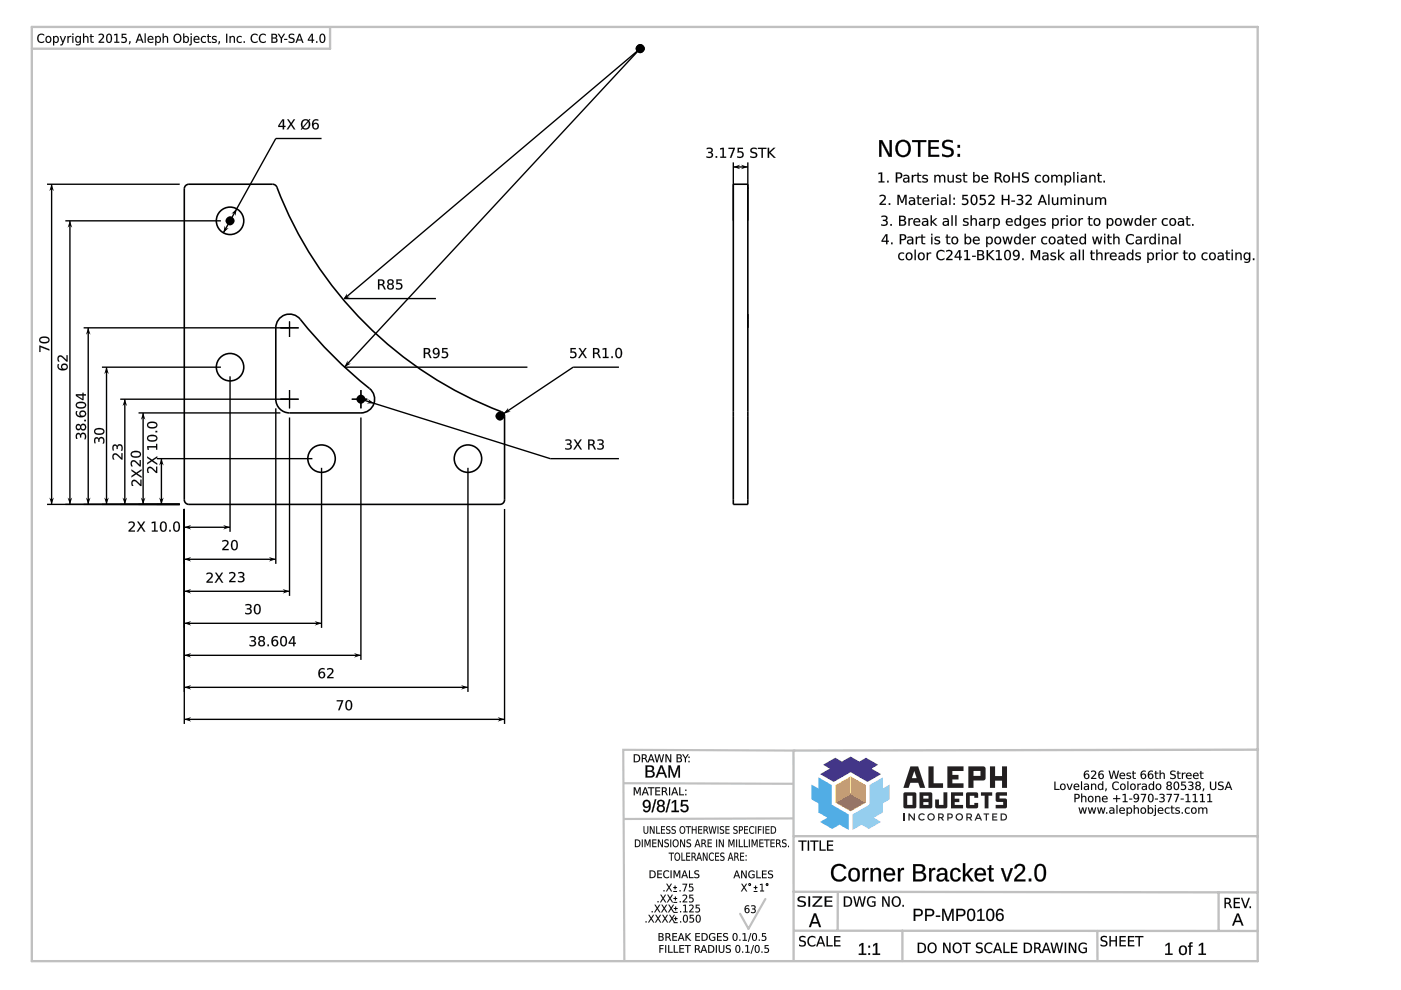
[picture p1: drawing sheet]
<svg xmlns="http://www.w3.org/2000/svg" width="297mm" height="210mm" viewBox="0 0 297 210" stroke-linecap="round" stroke-linejoin="round" font-family="sans-serif">
<g fill="none" stroke="#000" stroke-width=".34">
<path d="M39.4 39.3l.6-.2h17.8a.97 .97 0 0 1 .9 .6 82.7 82.7 0 0 0 47.9 47.8l.4 .7v17.8a.97 .97 0 0 1-1 .9h-66a.97 .97 0 0 1-.9-.9v-66zM155.5 39.1h3.1v67.8h-3.1zM158.6 39.7v.3M59.4 67.4a2.91 2.91 0 0 1 4.3 .3 97.1 97.1 0 0 0 15.1 15.1 2.91 2.91 0 0 1 .4 3.1 2.91 2.91 0 0 1-2.7 1.6h-15.1a2.91 2.91 0 0 1-2.9-2.9v-15.1a2.91 2.91 0 0 1 .9-2.1zM158.6 66.6v2.9"/>
<circle cx="48.8" cy="46.8" r="2.91"/>
<circle cx="48.8" cy="77.9" r="2.91"/>
<circle cx="68.2" cy="97.2" r="2.91"/>
<circle cx="99.2" cy="97.2" r="2.91"/>
</g>
<g fill="#000">
<path d="M134.8 10.3a.95 .95 0 0 1 1.9 0 .95 .95 0 0 1-1.9 0zM10.9 39.1l.5 1.4-.5-.5-.4 .5zM155.5 35.4l1.4-.5-.5 .5 .5 .5zM157.1 34.9l1.5 .5-1.5 .5 .5-.5zM14.8 46.8l.5 1.5-.5-.5-.5 .5zM47.6 47.9l.2 .6 .7-.2-1.1 1.1zM47.8 46.8a.95 .95 0 0 1 1.9 0 .95 .95 0 0 1-1.9 0zM49.1 45.3l1.1-1-.3 1.5-.2-.7zM18.7 69.5l.5 1.5-.5-.5-.5 .5zM22.6 77.9l.5 1.4-.5-.5-.5 .5zM61.4 68.2v1.3zM61.4 69.5h1.9z"/>
<path d="M61.4 69.5v1.9zM59.4 69.5h2zM73.6 62.2l-.1 .7h.7l-1.4 .6zM73.7 76.4v.7h.7l-1.3 .7zM26.5 84.6l.4 1.5-.4-.5-.5 .5zM30.3 87.5l.5 1.5-.5-.5-.4 .5zM34.2 97.2l.5 1.5-.5-.5-.5 .5zM61.4 82.7v1.9zM59.4 84.6h2zM61.4 84.6v2zM61.4 84.6h1.9zM76.5 82.7v1.9z"/>
<path d="M74.6 84.6h1.9zM76.5 84.6v2zM76.5 84.6h1.4zM75.6 84.6a.95 .95 0 0 1 1.9 0 .95 .95 0 0 1-1.9 0zM78.1 84.6l1.2 .9h-1.5l.6-.3zM107.8 86.5l-.2 .6 .7 .2-1.5 .4zM105.1 88.2a.95 .95 0 0 1 1.9 0 .95 .95 0 0 1-1.9 0zM10.5 105.5l.4 .5 .5-.5-.5 1.4zM14.3 105.5l.5 .5 .5-.5-.5 1.4zM18.2 105.5l.5 .5 .5-.5-.5 1.4zM22.1 105.5l.5 .5 .5-.5-.5 1.4zM26 105.5l.5 .5 .4-.5-.4 1.4z"/>
<path d="M29.9 105.5l.4 .5 .5-.5-.5 1.4zM33.7 105.5l.5 .5 .5-.5-.5 1.4zM39.1 111.8l1.4-.5-.5 .5 .5 .5zM39.1 118.6l1.4-.5-.5 .5 .5 .5zM47.3 111.3l1.5 .5-1.5 .5 .5-.5zM57 118.1l1.5 .5-1.5 .5 .5-.5zM39.1 125.4l1.4-.5-.5 .5 .5 .5zM39.1 132.2l1.4-.5-.5 .5 .5 .4zM39.1 138.9l1.4-.4-.5 .4 .5 .5zM59.9 124.9l1.5 .5-1.5 .5 .5-.5zM66.7 131.7l1.5 .5-1.5 .4 .5-.4zM75.1 138.5l1.4 .4-1.4 .5 .5-.5z"/>
<path d="M39.1 145.7l1.4-.5-.5 .5 .5 .5zM39.1 152.5l1.4-.5-.5 .5 .5 .5zM97.8 145.2l1.4 .5-1.4 .5 .4-.5zM105.5 152l1.5 .5-1.5 .5 .5-.5zM157.2 187.4h.2l.4 .6 .4-.6h.2l-.5 .8 .5 .8h-.2l-.4-.7-.5 .7h-.2l.5-.9zM161.1 187.5l.6-.1v1.4h.3v.2h-.8v-.2h.3v-1.2l-.4 .1z"/>
<path d="M8.1 7.4l.4-.2 .4-.1 .5 .2v.3a.72 .72 0 0 0-1 0 .72 .72 0 0 0 0 1 .72 .72 0 0 0 1 .1v.2a.98 .98 0 0 1-1.4-.1 .98 .98 0 0 1 .1-1.4zM10 8a.49 .49 0 0 0-.1 .7 .49 .49 0 0 0 .6 .1 .49 .49 0 0 0 .2-.7 .49 .49 0 0 0-.7-.1zM9.6 8.3a.71 .71 0 0 1 1.4 0 .71 .71 0 0 1-1.4 0zM11.2 7.6h.3v.3a.61 .61 0 0 1 .8-.2 .61 .61 0 0 1 .2 .9 .53 .53 0 0 1-.4 .5 .53 .53 0 0 1-.6-.2v.7h-.3zM11.6 8l-.1 .4a.41 .41 0 0 0 .4 .5 .41 .41 0 0 0 .3-.5l-.2-.6zM12.7 7.6h.2l.4 1.2 .5-1.2h.2l-.9 2h-.3v-.2h.3l.1-.3zM14.3 7.6h.2v.3l.6-.3v.3a.4 .4 0 0 0-.4 0 .4 .4 0 0 0-.2 .4v.8h-.2zM15.3 7.6h.3v1.5h-.3zM15.3 7.1h.3v.3h-.3zM16.3 8a.49 .49 0 0 0-.1 .6 .49 .49 0 0 0 .6 .1 .49 .49 0 0 0 .1-.6 .49 .49 0 0 0-.6-.1zM16.1 7.8l.4-.2 .4 .3v-.3h.3v1.3a.69 .69 0 0 1-.4 .6 .69 .69 0 0 1-.7 0v-.2a.52 .52 0 0 0 .6 .1 .52 .52 0 0 0 .2-.6 .6 .6 0 0 1-.8 .2 .6 .6 0 0 1-.1-.9zM17.6 7.1h.2v.8a.5 .5 0 0 1 .6-.3 .5 .5 0 0 1 .3 .6v.9h-.2v-.9a.36 .36 0 0 0-.4-.4 .36 .36 0 0 0-.3 .5v.8h-.2zM19.2 7.2h.2v.4h.5v.2h-.5v1l.5 .1v.2h-.5l-.2-.3v-1h-.2v-.2h.2zM20.9 7.3a.68 .68 0 0 1 1.1 .1 .68 .68 0 0 1-.3 1l-.5 .5h.9v.2h-1.2v-.2l.5-.6a.51 .51 0 0 0 .4-.8 .51 .51 0 0 0-.9 0zM23 7.4a1.14 1.14 0 0 0 .1 1.5 .99 .99 0 0 0 0-1.6zM22.8 7.3a.69 .69 0 0 1 .8 0 .69 .69 0 0 1 .2 .8 .67 .67 0 0 1-.3 .9 .67 .67 0 0 1-.8-.1l-.2-1.1zM24.2 7.3l.7-.1v1.7h.4v.2h-1.1v-.2h.4v-1.5l-.4 .1zM25.8 7.2h1v.2h-.8v.5a.68 .68 0 0 1 .9 .7 .68 .68 0 0 1-1.1 .5l-.1-.3a.48 .48 0 0 0 .9-.1 .48 .48 0 0 0-.5-.7l-.3 .1zM27.4 8.8h.3v.2l-.2 .4h-.2zM29.6 7.4l-.3 1h.6zM29.4 7.2h.3l.7 1.9h-.2l-.2-.5h-.8l-.2 .5h-.2zM30.7 7.1h.2v2h-.2zM31.5 7.8a.64 .64 0 0 1 .7-.1 .64 .64 0 0 1 .3 .7h-1a.6 .6 0 0 0 1 .4v.2a.79 .79 0 0 1-1.1-.1 .79 .79 0 0 1 .1-1.1zM31.6 7.9l-.1 .3h.8l-.2-.4zM32.9 7.6h.2v.3a.61 .61 0 0 1 .9-.2 .61 .61 0 0 1 .1 .9 .53 .53 0 0 1-.4 .5 .53 .53 0 0 1-.6-.2v.7h-.2zM33.2 8l-.1 .4a.41 .41 0 0 0 .4 .5 .41 .41 0 0 0 .4-.5l-.2-.6zM34.5 7.1h.2v.8a.5 .5 0 0 1 .6-.3 .5 .5 0 0 1 .3 .6v.9h-.2v-.9a.36 .36 0 0 0-.4-.4 .36 .36 0 0 0-.3 .5v.8h-.2zM37.2 7.6a.75 .75 0 0 0-.1 .9 .75 .75 0 0 0 .8 .3 .76 .76 0 0 0 .3-.9 .76 .76 0 0 0-.9-.5zM36.7 8.1a.95 .95 0 0 1 1.9 0 .95 .95 0 0 1-1.9 0zM39.2 8l-.1 .4a.41 .41 0 0 0 .3 .5 .41 .41 0 0 0 .4-.5l-.2-.6zM38.8 7.1h.3v.8a.61 .61 0 0 1 .8-.2 .61 .61 0 0 1 .1 .9 .53 .53 0 0 1-.3 .5 .53 .53 0 0 1-.6-.2v.2h-.3zM40.4 7.6h.2v1.7l-.2 .3h-.3v-.2l.3-.1zM40.4 7.1h.2v.3h-.2zM41.2 7.8a.64 .64 0 0 1 .8-.1 .64 .64 0 0 1 .3 .7h-1a.6 .6 0 0 0 .9 .4v.2a.79 .79 0 0 1-1-.1 .79 .79 0 0 1 0-1.1zM41.4 7.9l-.1 .3h.8l-.3-.4zM42.8 7.8l.6-.2 .3 .1v.2a.54 .54 0 0 0-.9 .5 .54 .54 0 0 0 .9 .4v.2a.76 .76 0 0 1-1-.2 .76 .76 0 0 1 .1-1zM44 7.2h.3v.4h.4v.2h-.4v1l.4 .1v.2h-.4l-.2-.3-.1-1h-.1v-.2h.1zM45.1 7.7h.7l.1 .2a.37 .37 0 0 0-.4-.1 .37 .37 0 0 0-.3 .4 .58 .58 0 0 1 .6 .2 .58 .58 0 0 1 0 .6l-.7 .1-.2-.3a.4 .4 0 0 0 .5 .2 .4 .4 0 0 0 .3-.4 .57 .57 0 0 1-.6-.3 .57 .57 0 0 1 0-.6zM46.4 8.8h.2v.2l-.2 .4h-.1zM47.9 7.2h.3v1.9h-.3zM48.7 7.6h.2v.3a.5 .5 0 0 1 .6-.3 .5 .5 0 0 1 .3 .6v.9h-.2v-.9a.36 .36 0 0 0-.4-.4 .36 .36 0 0 0-.3 .5v.8h-.2zM50.3 7.8l.6-.2 .3 .1v.2a.54 .54 0 0 0-.8 .5 .54 .54 0 0 0 .8 .4v.2a.76 .76 0 0 1-1-.2 .76 .76 0 0 1 .1-1zM51.7 8.8h.2v.3h-.2zM53.4 7.4l.4-.2 .4-.1 .4 .2v.3a.72 .72 0 0 0-1 0 .72 .72 0 0 0 0 1 .72 .72 0 0 0 1 .1v.2a.98 .98 0 0 1-1.3-.1 .98 .98 0 0 1 .1-1.4zM55.1 7.4l.4-.2 .4-.1 .5 .2v.3a.72 .72 0 0 0-1 0 .72 .72 0 0 0 0 1 .72 .72 0 0 0 1 .1v.2a.98 .98 0 0 1-1.4-.1 .98 .98 0 0 1 .1-1.4zM57.8 8.2v.7h.4a.35 .35 0 0 0 .4-.4 .35 .35 0 0 0-.4-.3zM57.8 7.4v.6h.4a.29 .29 0 0 0 .3-.3 .29 .29 0 0 0-.3-.3zM57.5 7.2h.7a.46 .46 0 0 1 .5 .3 .46 .46 0 0 1-.2 .6 .53 .53 0 0 1 .3 .6 .53 .53 0 0 1-.6 .4h-.7zM58.9 7.2h.3l.5 .8 .5-.8h.2l-.6 1v.9h-.3v-.9zM60.2 8.3h.7v.2h-.7zM61.4 7.3l.7-.1h.3v.3a.47 .47 0 0 0-.6-.2 .47 .47 0 0 0-.3 .6 .78 .78 0 0 1 .9 1 1.07 1.07 0 0 1-1.2 .1v-.3a.51 .51 0 0 0 .6 .3 .51 .51 0 0 0 .3-.6 .9 .9 0 0 1-.9-.9zM63.5 7.4l-.3 1h.6zM63.4 7.2h.2l.7 1.9h-.2l-.2-.5h-.8l-.2 .5h-.2zM66.1 7.4l-.6 1h.6zM66 7.2h.3v1.2h.3v.2h-.3v.5h-.2v-.5h-.8v-.2zM67 8.8h.3v.3h-.3zM68.2 7.4a1.14 1.14 0 0 0 .1 1.5 .99 .99 0 0 0 0-1.6zM68 7.3a.69 .69 0 0 1 .8 0 .69 .69 0 0 1 .2 .8 .67 .67 0 0 1-.3 .9 .67 .67 0 0 1-.8-.1l-.2-1.1z"/>
<path d="M8.1 7.4a.97 .97 0 0 1 1.3-.1v.3a.71 .71 0 0 0-1 0 .71 .71 0 0 0 0 1 .71 .71 0 0 0 1 0v.1a.54 .54 0 0 1-.9 .4 1.08 1.08 0 0 1-.4-1.7zM8.1 7.4a.97 .97 0 0 0-.1 1.3 .97 .97 0 0 0 1.3 .2l.1-.2a.73 .73 0 0 1-1.1-.1 .73 .73 0 0 1 0-1 .73 .73 0 0 1 1.1 0v-.3l-.5-.1zM10 8a.48 .48 0 0 0-.1 .6 .48 .48 0 0 0 .6 .2 .48 .48 0 0 0 .2-.7 .48 .48 0 0 0-.7-.1zM10 8a.47 .47 0 0 1 .7 .4 .47 .47 0 0 1-.7 .4l-.1-.4zM9.5 8.3a.75 .75 0 0 1 1.5 0 .75 .75 0 0 1-1.5 0zM9.6 8.3a.7 .7 0 0 0 1.4 0 .7 .7 0 0 0-1.4 0zM11.2 7.6h.3v.3a.53 .53 0 0 1 .6-.3 .53 .53 0 0 1 .4 .6 .62 .62 0 0 1-.2 .8 .62 .62 0 0 1-.8-.1v.7h-.3zM11.2 7.6v2h.3v-.8a.59 .59 0 0 0 .8 .2 .59 .59 0 0 0 .1-.8 .52 .52 0 0 0-.3-.6 .52 .52 0 0 0-.6 .3v-.3zM11.6 8l-.1 .6 .2 .3a.51 .51 0 0 0 .5-.5 .51 .51 0 0 0-.5-.5zM11.6 8l.1-.2a.53 .53 0 0 1 .6 .6 .53 .53 0 0 1-.6 .5l-.2-.3zM12.7 7.6h.2l.4 1.2 .5-1.2h.2l-.6 1.6a.46 .46 0 0 1-.6 .4v-.2h.3l.1-.3zM12.7 7.6l.5 1.5-.1 .3h-.3v.2h.3l.9-2h-.2l-.5 1.2-.4-1.2zM14.3 7.6h.2v.3l.2-.2 .4-.1v.3a.39 .39 0 0 0-.4 0 .39 .39 0 0 0-.2 .4v.8h-.2zM14.3 7.6v1.5h.2v-.8a.4 .4 0 0 1 .2-.4 .4 .4 0 0 1 .4 0v-.3l-.4 .1-.2 .2v-.3zM15.3 7.6h.3v1.5h-.3zM15.3 7.6v1.5h.3v-1.5zM15.3 7.1h.3v.3h-.3zM15.3 7.1v.3h.3v-.3zM16.3 8a.47 .47 0 0 0-.1 .6 .47 .47 0 0 0 .6 .1 .47 .47 0 0 0 .1-.6 .47 .47 0 0 0-.6-.1zM16.3 7.9a.46 .46 0 0 1 .6 .4 .46 .46 0 0 1-.6 .4zM16.1 7.8a.5 .5 0 0 1 .8 .1v-.3h.3v1.3a.73 .73 0 0 1-1.1 .6v-.2a.51 .51 0 0 0 .6 .1 .51 .51 0 0 0 .2-.6 .53 .53 0 0 1-.6 .3 .53 .53 0 0 1-.4-.5zM16.1 7.8a.67 .67 0 0 0-.1 .9 .67 .67 0 0 0 .8 .2l.1-.1a.52 .52 0 0 1-.2 .6 .52 .52 0 0 1-.6-.1v.2a.68 .68 0 0 0 .7 0 .68 .68 0 0 0 .3-.6l.1-1.3h-.3v.3a.49 .49 0 0 0-.8-.1zM17.6 7.1h.2v.8a.5 .5 0 0 1 .6-.3 .5 .5 0 0 1 .4 .6v.9h-.3v-.9a.34 .34 0 0 0-.4-.4 .34 .34 0 0 0-.3 .5v.8h-.2zM17.6 7.1v2h.2v-.8a.37 .37 0 0 1 .3-.5 .37 .37 0 0 1 .4 .4v.9h.2v-.9a.49 .49 0 0 0-.3-.5 .49 .49 0 0 0-.6 .2v-.8zM19.2 7.2h.2v.4h.5v.2h-.5v.9l.5 .2v.2h-.5l-.2-.3v-1h-.2v-.2h.2zM19.2 7.2v.5l-.2-.1v.2h.2v1l.2 .2 .5 .1v-.2l-.5-.1v-.2v-.8h.5v-.2l-.5 .1v-.5zM20.9 7.3a.69 .69 0 0 1 1.1 .1 .69 .69 0 0 1-.3 1l-.5 .5 .9-.1v.3h-1.2a.52 .52 0 0 1 .4-.7l.1-.1a.5 .5 0 0 0 .3-.8 .5 .5 0 0 0-.8 0zM20.9 7.3v.2a.47 .47 0 0 1 .8-.1 .47 .47 0 0 1-.1 .7l-.7 .8v.2h1.2v-.2h-.9l.7-.8a.63 .63 0 0 0-.1-.9 .63 .63 0 0 0-.9 .1zM23 7.4a1.13 1.13 0 0 0 .1 1.5 .99 .99 0 0 0 0-1.5zM23 7.4a.53 .53 0 0 1 .5 .7v.3a.41 .41 0 0 1-.4 .5 .41 .41 0 0 1-.4-.5l.1-.7zM22.8 7.2a.7 .7 0 0 1 .8 .1 .7 .7 0 0 1 .2 .8 .68 .68 0 0 1-.3 .9 .68 .68 0 0 1-.9-.1l-.1-1.1zM22.8 7.3a1.16 1.16 0 0 0 .3 1.8 1.08 1.08 0 0 0 .6-1 1.08 1.08 0 0 0-.6-.9zM24.2 7.3l.7-.1v1.7l.4-.1v.3h-1.1v-.3l.4 .1v-1.5l-.4 .1zM24.2 7.3v.2l.5-.1v1.5h-.5v.2h1.1v-.2h-.4v-1.7zM25.8 7.2h1v.2h-.8v.5a.69 .69 0 0 1 .9 .7 .69 .69 0 0 1-1.1 .5l-.1-.1v-.2a.46 .46 0 0 0 .8 0 .46 .46 0 0 0-.3-.8l-.4 .2zM25.8 7.2v.9a.5 .5 0 0 1 .7 0 .5 .5 0 0 1 0 .7 .5 .5 0 0 1-.7 0h-.1v.2a.68 .68 0 0 0 1.1-.2 .68 .68 0 0 0-.6-1l-.2 .1v-.5h.8v-.2zM27.4 8.7h.3v.3l-.2 .4h-.2zM27.4 8.8l-.1 .6h.2l.2-.4v-.2zM29.6 7.4l-.3 1h.6zM29.6 7.4l.3 1h-.7zM29.4 7.2h.3l.7 1.9h-.2l-.2-.5h-.8l-.2 .5h-.3zM29.4 7.2l-.6 1.9h.2l.2-.5h.8l.2 .5h.2l-.7-1.9zM30.7 7.1h.2v2h-.2zM30.7 7.1v2h.2v-2zM31.4 7.8a.64 .64 0 0 1 .8-.1 .64 .64 0 0 1 .3 .7h-1a.59 .59 0 0 0 1 .4 .51 .51 0 0 1-.4 .4 .51 .51 0 0 1-.5-.2l-.3-.4zM31.5 7.8a.78 .78 0 0 0-.1 1.1 .78 .78 0 0 0 1.1 .1v-.2a.6 .6 0 0 1-1-.4h1a.62 .62 0 0 0-.3-.7 .62 .62 0 0 0-.7 .1zM31.7 7.9l-.2 .3h.8l-.2-.3zM31.6 7.9a.39 .39 0 0 1 .5-.1 .39 .39 0 0 1 .2 .4l-.8 .1zM32.9 7.6h.2v.3a.53 .53 0 0 1 .6-.3 .53 .53 0 0 1 .4 .6 .62 .62 0 0 1-.1 .8 .62 .62 0 0 1-.9-.1v.7h-.2zM32.9 7.6v2h.2v-.8a.59 .59 0 0 0 .9 .2 .59 .59 0 0 0 .1-.8 .52 .52 0 0 0-.4-.6 .52 .52 0 0 0-.6 .3v-.3zM33.2 8v.6l.2 .3a.51 .51 0 0 0 .5-.5 .51 .51 0 0 0-.5-.5zM33.2 8l.2-.2a.53 .53 0 0 1 .5 .6 .53 .53 0 0 1-.5 .5l-.2-.3zM34.5 7.1h.2v.8a.5 .5 0 0 1 .6-.3 .5 .5 0 0 1 .3 .6v.9h-.2v-.9a.34 .34 0 0 0-.4-.4 .34 .34 0 0 0-.3 .5v.8h-.2zM34.5 7.1v2h.2v-.8a.37 .37 0 0 1 .3-.5 .37 .37 0 0 1 .4 .4v.9h.2v-.9a.49 .49 0 0 0-.3-.5 .49 .49 0 0 0-.6 .2v-.8zM37.2 7.6a.74 .74 0 0 0-.1 .9 .74 .74 0 0 0 .8 .3 .75 .75 0 0 0 .3-.9 .75 .75 0 0 0-.9-.4zM37.2 7.5a.65 .65 0 0 1 .8 0 .65 .65 0 0 1 .2 .9 .6 .6 0 0 1-.7 .5 .6 .6 0 0 1-.5-.8zM36.7 8.1a.95 .95 0 0 1 1.9 0 .95 .95 0 0 1-1.9 0zM36.7 8.1a.92 .92 0 0 0 1.8 0 .92 .92 0 0 0-1.8 0zM39.2 8l-.1 .6 .2 .3a.51 .51 0 0 0 .5-.5 .51 .51 0 0 0-.5-.5zM39.2 8l.1-.2a.53 .53 0 0 1 .5 .6 .53 .53 0 0 1-.5 .5l-.2-.3zM38.8 7.1h.3v.8a.53 .53 0 0 1 .6-.3 .53 .53 0 0 1 .4 .6 .62 .62 0 0 1-.2 .8 .62 .62 0 0 1-.8-.1v.2h-.3zM38.8 7.1v2h.3v-.3a.59 .59 0 0 0 .8 .2 .59 .59 0 0 0 .1-.8 .52 .52 0 0 0-.4-.6 .52 .52 0 0 0-.5 .3v-.8zM40.4 7.6h.3v1.5a.42 .42 0 0 1-.6 .5v-.2l.3-.1zM40.4 7.6v1.7l-.3 .1v.2l.5-.3v-1.7zM40.4 7.1h.3v.3h-.3zM40.4 7.1v.3h.2v-.3zM41.2 7.8a.64 .64 0 0 1 .8-.1 .64 .64 0 0 1 .3 .7h-1a.59 .59 0 0 0 1 .4 .51 .51 0 0 1-.4 .4 .51 .51 0 0 1-.5-.2l-.4-.4zM41.2 7.8a.78 .78 0 0 0 0 1.1 .78 .78 0 0 0 1 .1v-.2a.6 .6 0 0 1-1-.4h1.1a.62 .62 0 0 0-.3-.7 .62 .62 0 0 0-.8 .1zM41.4 7.9l-.1 .3h.8l-.3-.3zM41.4 7.9a.39 .39 0 0 1 .5-.1 .39 .39 0 0 1 .2 .4l-.8 .1zM42.8 7.8l.3-.2a.37 .37 0 0 1 .4 0 .37 .37 0 0 1 .2 .3 .53 .53 0 0 0-.7 .1 .53 .53 0 0 0 0 .7 .53 .53 0 0 0 .7 .1 .52 .52 0 0 1-.6 .4 .52 .52 0 0 1-.5-.4v-.7zM42.8 7.8a.75 .75 0 0 0-.1 1 .75 .75 0 0 0 1 .2v-.2a.54 .54 0 0 1-.9-.4 .54 .54 0 0 1 .9-.5v-.2l-.3-.1zM44 7.2h.3v.4h.4v.2h-.4v.9l.4 .2v.2h-.4l-.2-.3-.1-1h-.1v-.2h.1zM44 7.2l.1 .5-.2-.1v.2h.2v1l.2 .2 .4 .1v-.2l-.4-.1v-.2v-.8h.4v-.2l-.4 .1v-.5zM45.1 7.7l.7-.1 .1 .3h-.1a.33 .33 0 0 0-.4-.1 .33 .33 0 0 0-.2 .3l.3 .2a.48 .48 0 0 1 .4 .6 .48 .48 0 0 1-.7 .2l-.3-.1v-.2a.39 .39 0 0 0 .5 .2 .39 .39 0 0 0 .3-.4l-.7-.3-.1-.3zM45.1 7.7a.41 .41 0 0 0-.1 .5 .41 .41 0 0 0 .4 .2l.3 .1a.4 .4 0 0 1-.3 .5 .4 .4 0 0 1-.5-.2v.2a.57 .57 0 0 0 .7 .1 .57 .57 0 0 0 .3-.7l-.7-.3a.45 .45 0 0 1 .7-.2v-.2zM46.4 8.7h.3v.3l-.3 .4h-.1zM46.4 8.8l-.1 .6h.1l.2-.4v-.2zM47.9 7.2h.3v1.9h-.3zM47.9 7.2v1.9h.3v-1.9zM48.7 7.6h.2v.3a.5 .5 0 0 1 .6-.3 .5 .5 0 0 1 .3 .6v.9h-.2v-.9a.34 .34 0 0 0-.4-.4 .34 .34 0 0 0-.3 .5v.8h-.2zM48.7 7.6v1.5h.2v-.8a.37 .37 0 0 1 .3-.5 .37 .37 0 0 1 .4 .4v.9h.2v-.9a.49 .49 0 0 0-.3-.5 .49 .49 0 0 0-.6 .2v-.3zM50.3 7.8l.3-.2a.37 .37 0 0 1 .5 0 .37 .37 0 0 1 .2 .3 .53 .53 0 0 0-.8 .1 .53 .53 0 0 0 0 .7 .53 .53 0 0 0 .8 .1 .52 .52 0 0 1-.6 .4 .52 .52 0 0 1-.5-.4v-.7zM50.3 7.8a.75 .75 0 0 0 0 1 .75 .75 0 0 0 .9 .2v-.2a.54 .54 0 0 1-.8-.4 .54 .54 0 0 1 .8-.5v-.2l-.3-.1zM51.6 8.7h.3v.4h-.3zM51.7 8.8v.3h.2v-.3zM53.4 7.4a.97 .97 0 0 1 1.2-.1v.3a.71 .71 0 0 0-1 0 .71 .71 0 0 0 0 1 .71 .71 0 0 0 1 0v.1a.54 .54 0 0 1-.8 .4 1.08 1.08 0 0 1-.4-1.7zM53.4 7.4a.97 .97 0 0 0-.1 1.3 .97 .97 0 0 0 1.3 .2v-.2a.73 .73 0 0 1-1-.1 .73 .73 0 0 1 0-1 .73 .73 0 0 1 1 0v-.3l-.4-.1zM55.1 7.4a.97 .97 0 0 1 1.3-.1v.3a.71 .71 0 0 0-1 0 .71 .71 0 0 0 0 1 .71 .71 0 0 0 1 0v.1a.54 .54 0 0 1-.9 .4 1.08 1.08 0 0 1-.4-1.7zM55.1 7.4a.97 .97 0 0 0-.1 1.3 .97 .97 0 0 0 1.3 .2l.1-.2a.73 .73 0 0 1-1.1-.1 .73 .73 0 0 1 0-1 .73 .73 0 0 1 1.1 0v-.3l-.5-.1zM57.8 8.2v.7h.4a.34 .34 0 0 0 .4-.4 .34 .34 0 0 0-.4-.3zM57.8 8.2h.4a.36 .36 0 0 1 .4 .3 .36 .36 0 0 1-.4 .4h-.4zM57.8 7.4v.6l.4-.1a.28 .28 0 0 0 .3-.2 .28 .28 0 0 0-.3-.3zM57.8 7.4h.4a.31 .31 0 0 1 .3 .3 .31 .31 0 0 1-.3 .3h-.4zM57.5 7.2h.7a.47 .47 0 0 1 .5 .3 .47 .47 0 0 1-.2 .6v-.1a.54 .54 0 0 1 .3 .7 .54 .54 0 0 1-.6 .4h-.7zM57.5 7.2v1.9h.7a.52 .52 0 0 0 .6-.4 .52 .52 0 0 0-.4-.7 .45 .45 0 0 0 .3-.5 .45 .45 0 0 0-.5-.3zM58.9 7.2h.3l.5 .8 .5-.8h.3l-.7 1v.9h-.3v-.9zM58.9 7.2l.7 1-.1 .9h.3v-.9l.6-1h-.2l-.5 .8-.5-.8zM60.2 8.2h.7v.3h-.7zM60.2 8.3v.2h.7v-.2zM61.4 7.3l.2-.2a.46 .46 0 0 1 .8 .4 .46 .46 0 0 0-.6-.2 .46 .46 0 0 0-.3 .5l.4 .2a.62 .62 0 0 1 .5 .8 .62 .62 0 0 1-.9 .3l-.3-.1v-.3a.57 .57 0 0 0 .6 .2 .57 .57 0 0 0 .4-.4l-.3-.3a.57 .57 0 0 1-.7-.3 .57 .57 0 0 1 .2-.6zM61.4 7.3l-.2 .6 .5 .3a.39 .39 0 0 1 .5 .4 .39 .39 0 0 1-.6 .3l-.4-.2v.3a.7 .7 0 0 0 .9 .1 .7 .7 0 0 0 .2-.9l-.5-.2a.32 .32 0 0 1-.4-.4 .32 .32 0 0 1 .5-.3l.5 .2v-.3h-.3zM63.5 7.4l-.3 1h.6zM63.5 7.4l.4 1h-.7zM63.4 7.2h.3l.7 1.9h-.3l-.2-.5h-.8l-.2 .5h-.2zM63.4 7.2l-.7 1.9h.2l.2-.5h.8l.2 .5h.2l-.7-1.9zM66.1 7.4l-.6 1h.6zM66.1 7.4v1h-.6zM66 7.2h.4l-.1 1.2h.3v.2h-.3l.1 .5h-.3v-.5h-.8v-.2zM66 7.2l-.7 1.2v.2h.8v.5h.2v-.5h.3v-.2h-.3v-1.2zM67 8.7h.3v.4h-.3zM67 8.8v.3h.3v-.3zM68.2 7.4a1.13 1.13 0 0 0 .1 1.5 .99 .99 0 0 0 0-1.5zM68.2 7.4a.53 .53 0 0 1 .5 .7v.3a.41 .41 0 0 1-.4 .5 .41 .41 0 0 1-.3-.5v-.7zM68 7.2a.7 .7 0 0 1 .8 .1 .7 .7 0 0 1 .2 .8 .68 .68 0 0 1-.2 .9 .68 .68 0 0 1-.9-.1l-.2-1.1zM68 7.3a1.16 1.16 0 0 0 .3 1.8 1.08 1.08 0 0 0 .7-1 1.08 1.08 0 0 0-.7-.9z"/>
<path d="M59.9 25.6l-.7 1.1h.7zM59.9 25.3h.3v1.4h.3v.2h-.3v.5h-.3v-.5h-.9v-.3zM60.9 25.3h.3l.5 .8 .6-.8h.3l-.7 1 .7 1.1h-.3l-.6-.9-.6 .9h-.3l.7-1.1zM65.4 25.8l-1.1 1.2a.74 .74 0 0 0 1 0 .74 .74 0 0 0 .1-.9zM64.3 25.7l-.2 .7 .1 .5 1-1.2-.4-.2zM64.1 25.6l.7-.3 .6 .2 .2-.3 .2 .1-.3 .3a1.07 1.07 0 0 1 .1 1.5 1.07 1.07 0 0 1-1.4 .2l-.3 .2-.1-.1 .2-.3-.2-.7zM66.5 26.7a.47 .47 0 0 0 .9 0 .47 .47 0 0 0-.9 0zM66.4 25.6l.6-.3 .5 .1v.2a.67 .67 0 0 0-.8 0 .67 .67 0 0 0-.3 .7 .7 .7 0 0 1 1.1 .1 .7 .7 0 0 1-.3 1 .7 .7 0 0 1-1-.4v-.9z"/>
<path d="M59.9 25.6l-.7 1.1h.7zM60 25.5v1.2h-.8zM59.9 25.3h.3v1.4h.3v.2h-.3v.5h-.3v-.5h-.9v-.3zM59.9 25.3l-.9 1.3v.3h1l-.1 .5h.3v-.5h.3v-.2h-.3v-1.4zM60.9 25.3h.3l.5 .8 .5-.8h.4l-.7 1 .7 1.1h-.3l-.6-.9-.6 .9h-.3l.7-1.1zM60.9 25.3l.7 1-.8 1.1h.3l.6-.9 .6 .9h.3l-.7-1.1 .7-1h-.3l-.6 .8-.5-.8zM65.3 25.9l-1 1.1a.76 .76 0 0 0 1 0 .76 .76 0 0 0 .1-1zM65.4 25.8a.81 .81 0 0 1 0 1.1 .81 .81 0 0 1-1.1 .1zM64.3 25.7l-.2 .7 .1 .5 1-1.2a.65 .65 0 0 0-.9 0zM64.3 25.7a.63 .63 0 0 1 1 0l-1.1 1.2-.1-.5zM64.1 25.6l.7-.3 .6 .2 .2-.3 .2 .1-.2 .3a1.09 1.09 0 0 1 0 1.5 1.09 1.09 0 0 1-1.4 .2l-.3 .2-.1-.1 .2-.3-.2-.7zM64.1 25.6a1.36 1.36 0 0 0-.1 1.5l-.2 .3 .1 .1 .3-.3a1.07 1.07 0 0 0 1.4-.1 1.07 1.07 0 0 0-.1-1.5l.3-.3-.2-.1-.2 .3a1.02 1.02 0 0 0-1.3 .1zM66.5 26.7a.46 .46 0 0 0 .9 0 .46 .46 0 0 0-.9 0zM66.4 26.7a.5 .5 0 0 1 1 0 .5 .5 0 0 1-1 0zM66.4 25.6a.96 .96 0 0 1 1.1-.2v.2a.65 .65 0 0 0-.8 0 .65 .65 0 0 0-.3 .7 .64 .64 0 0 1 1-.1 .75 .75 0 0 1-.2 1.2 .75 .75 0 0 1-1-.7v-.6zM66.4 25.6a1.07 1.07 0 0 0-.3 1.1 1.07 1.07 0 0 0 1 .7 .69 .69 0 0 0 .5-1 .69 .69 0 0 0-1.2-.1 .68 .68 0 0 1 .3-.7 .68 .68 0 0 1 .8 0v-.2l-.5-.1z"/>
<path d="M149.9 31.4a.73 .73 0 0 1 .8-.1 .73 .73 0 0 1 .3 .8l-.3 .2a.67 .67 0 0 1 .4 1 .67 .67 0 0 1-1 .2l-.3-.1v-.3a.57 .57 0 0 0 .7 .2 .57 .57 0 0 0 .3-.8l-.6-.1v-.2h.2a.35 .35 0 0 0 .4-.3 .35 .35 0 0 0-.4-.4l-.5 .1zM151.7 33.1h.3v.4h-.3zM152.7 31.4l.8-.1v1.9h.4v.3h-1.2v-.3h.5v-1.6l-.5 .1zM154.5 31.3h1.3l-.7 2.2h-.3l.7-1.9h-1zM156.4 31.3h1.1v.3h-.8v.5a.78 .78 0 0 1 1 .8 .78 .78 0 0 1-1.2 .5h-.2v-.3a.56 .56 0 0 0 .8 .1 .56 .56 0 0 0 0-.9l-.7 .1zM159.3 31.5l.8-.2 .3 .1v.3a.64 .64 0 0 0-1 .3v.1a1.14 1.14 0 0 1 1.2 .8 .96 .96 0 0 1-1.5 .5v-.3a.76 .76 0 0 0 1.2-.2l-.1-.2a1.03 1.03 0 0 1-1.1-1zM160.7 31.3h1.8v.3h-.8v1.9h-.2v-1.9h-.8zM162.8 31.3h.3v.9l.9-.9h.4l-1.1 1 1.2 1.2h-.4l-1-1.1v1.1h-.3z"/>
<path d="M149.8 31.4a.74 .74 0 0 1 .9-.1 .74 .74 0 0 1 .3 .9l-.3 .1a.58 .58 0 0 1 .5 .6 .58 .58 0 0 1-.4 .5l-.2 .1a.52 .52 0 0 1-.8-.4 .76 .76 0 0 0 1.1-.3l-.1-.2-.7-.1v-.3h.3a.33 .33 0 0 0 .4-.3 .33 .33 0 0 0-.4-.3l-.6 .1zM149.9 31.4l-.1 .2a.61 .61 0 0 1 1 .4l-.2 .2h-.4v.2a.48 .48 0 0 1 .7 .4 .48 .48 0 0 1-.7 .5l-.4-.2v.3a.75 .75 0 0 0 1 0 .75 .75 0 0 0 .1-1l-.2-.1a.54 .54 0 0 0 .4-.7 .54 .54 0 0 0-.8-.3zM151.7 33.1h.4v.4h-.4zM151.7 33.1v.4h.3v-.4zM152.7 31.4l.8-.1v1.9h.5v.3h-1.3v-.3h.5v-1.6l-.5 .1zM152.7 31.4v.3l.5-.1v1.6h-.5v.3h1.2v-.3h-.4v-1.9zM154.4 31.3h1.4l-.7 2.2h-.4l.8-1.9h-1.1zM154.5 31.3v.3h1l-.7 1.8 .3 .1 .7-2.2zM156.4 31.3h1.1v.3h-.8v.5a.77 .77 0 0 1 1 .8 .77 .77 0 0 1-1.1 .6l-.3-.1v-.3a.55 .55 0 0 0 .8 .1 .55 .55 0 0 0 0-.9l-.7 .1zM156.4 31.3v1.1a.58 .58 0 0 1 .8 0 .58 .58 0 0 1 .1 .8 .58 .58 0 0 1-.9 0l-.1-.1v.3a.81 .81 0 0 0 1.1-.1 .81 .81 0 0 0 .1-1l-.4-.2h-.5v-.5h.9v-.3zM159.3 31.5l.3-.2a.54 .54 0 0 1 .8 .4 .63 .63 0 0 0-1 .3l.5 .2a.67 .67 0 0 1 .7 .9 .67 .67 0 0 1-1 .4l-.5-.1v-.4a.8 .8 0 0 0 1.1-.1v-.2l-.3-.2a.63 .63 0 0 1-.8-.3 .63 .63 0 0 1 .2-.7zM159.3 31.5a.57 .57 0 0 0-.2 .6 .57 .57 0 0 0 .6 .4 .44 .44 0 0 1 .6 .5 .44 .44 0 0 1-.7 .3l-.5-.2v.3a.9 .9 0 0 0 1.4-.7l-.2-.3-.9-.3a.55 .55 0 0 1 .4-.6 .55 .55 0 0 1 .6 .2v-.3l-.3-.1zM160.7 31.3h1.8v.3h-.8l.1 1.9h-.4l.1-1.9h-.8zM160.7 31.3v.3h.8v1.9h.2v-1.9h.8v-.3zM162.8 31.3h.3v.9l.9-.9h.4l-1.1 1 1.2 1.2h-.4l-1-1.1v1.1h-.3zM162.8 31.3v2.2h.3l-.1-1.1 1.1 1.1h.3l-1.1-1.2 1.1-1h-.4l-1 1 .1-1z"/>
<path d="M186.2 36.7l.8-.1v1.8h.5v.3h-1.2v-.3h.5v-1.6l-.6 .1zM188.1 38.3h.3v.4h-.3zM190.2 36.8v.8h.4a.4 .4 0 0 0 .4-.4 .4 .4 0 0 0-.4-.4zM189.9 36.6h.7a.64 .64 0 0 1 .7 .6 .64 .64 0 0 1-.7 .6h-.4v.9h-.3zM191.8 38l-.1 .1a.42 .42 0 0 0 .6 .4 .42 .42 0 0 0 .2-.6zM191.6 37.2a.77 .77 0 0 1 1.2 .6v.9h-.3v-.3a.56 .56 0 0 1-.7 .4 .56 .56 0 0 1-.3-.8 .56 .56 0 0 1 .7-.3h.3a.56 .56 0 0 0-.4-.5 .56 .56 0 0 0-.5 .2zM193.3 37.1h.3v.2l.2-.2h.5v.2a.47 .47 0 0 0-.5 .1 .47 .47 0 0 0-.2 .4v.9h-.3zM194.5 36.6h.3v.5h.5v.2h-.5v1l.5 .2v.2l-.6-.1-.1-.1-.1-1.2h-.2v-.2h.2zM195.7 37.2l.9-.1 .1 .3a.43 .43 0 0 0-.5-.2 .43 .43 0 0 0-.3 .5 .65 .65 0 0 1 .6 .2 .65 .65 0 0 1 .1 .7l-.9 .1-.2-.1v-.2a.56 .56 0 0 0 1-.2l-.1-.1a.64 .64 0 0 1-.6-.2 .64 .64 0 0 1-.1-.7zM198.1 37.1h.3v.2a.54 .54 0 0 1 .5-.2 .54 .54 0 0 1 .4 .3 .56 .56 0 0 1 .7-.3 .56 .56 0 0 1 .4 .6v1h-.2v-1a.39 .39 0 0 0-.5-.4 .39 .39 0 0 0-.3 .5v.9h-.3v-1a.39 .39 0 0 0-.4-.4 .39 .39 0 0 0-.3 .5v.9h-.3zM200.9 37.1h.3v.9a.41 .41 0 0 0 .4 .5 .41 .41 0 0 0 .4-.5v-.9h.2v1.6h-.2v-.3a.58 .58 0 0 1-.7 .3 .58 .58 0 0 1-.4-.6zM202.8 37.2l.9-.1 .1 .3a.43 .43 0 0 0-.5-.2 .43 .43 0 0 0-.3 .5 .65 .65 0 0 1 .6 .2 .65 .65 0 0 1 .1 .7l-.9 .1-.2-.1v-.2a.56 .56 0 0 0 1-.2l-.1-.1a.64 .64 0 0 1-.6-.2 .64 .64 0 0 1-.1-.7zM204.3 36.6h.2v.5h.6v.2h-.6v1l.6 .2v.2l-.6-.1-.2-.1v-1.2h-.2v-.2h.2zM206.7 37.4a.56 .56 0 0 0-.1 .8 .56 .56 0 0 0 .8 .1 .56 .56 0 0 0 .1-.7 .56 .56 0 0 0-.8-.2zM206.3 36.5h.3v.8a.69 .69 0 0 1 .9-.1 .69 .69 0 0 1 .2 .9 .62 .62 0 0 1-.4 .6 .62 .62 0 0 1-.7-.3v.3h-.3zM208.3 37.3a.74 .74 0 0 1 .9-.2 .74 .74 0 0 1 .3 .9h-1.2a.68 .68 0 0 0 1.2 .4v.2a.9 .9 0 0 1-1.2-.1 .9 .9 0 0 1 0-1.2zM208.5 37.4l-.2 .3h1l-.3-.4zM210.9 36.6h.7a.59 .59 0 0 1 .7 .4 .59 .59 0 0 1-.4 .7l.7 1h-.3l-.4-.7-.4-.2h-.3v.9h-.3zM211.2 36.8v.8h.4a.38 .38 0 0 0 .4-.4 .38 .38 0 0 0-.4-.4zM213.1 37.4a.56 .56 0 0 0-.1 .8 .56 .56 0 0 0 .7 .1 .56 .56 0 0 0 .1-.7 .56 .56 0 0 0-.7-.2zM212.6 37.9a.8 .8 0 0 1 1.6 0 .8 .8 0 0 1-1.6 0zM214.6 36.6h.3v.8h1v-.8h.3v2.1h-.3v-1h-1v1h-.3zM216.9 36.7l.8-.1h.3v.3a.64 .64 0 0 0-1 .3v.1a1.14 1.14 0 0 1 1.2 .8 .96 .96 0 0 1-1.5 .5v-.3a.76 .76 0 0 0 1.2-.2l-.1-.2a1.03 1.03 0 0 1-1.1-.9zM219.6 37.3l.7-.2 .4 .1v.2a.61 .61 0 0 0-.9 .1 .61 .61 0 0 0 0 .8 .61 .61 0 0 0 .9 .1v.2a.86 .86 0 0 1-1.2-.2 .86 .86 0 0 1 .1-1.1zM221.4 37.4a.56 .56 0 0 0-.1 .8 .56 .56 0 0 0 .8 .1 .56 .56 0 0 0 .1-.7 .56 .56 0 0 0-.8-.2zM220.9 37.9a.8 .8 0 0 1 1.6 0 .8 .8 0 0 1-1.6 0zM222.9 37.1h.2v.2a.54 .54 0 0 1 .6-.2 .54 .54 0 0 1 .4 .3 .56 .56 0 0 1 .7-.3 .56 .56 0 0 1 .4 .6v1h-.3v-1a.39 .39 0 0 0-.4-.4 .39 .39 0 0 0-.3 .5v.9h-.3v-1a.39 .39 0 0 0-.4-.4 .39 .39 0 0 0-.4 .5v.9h-.2zM225.7 37.1h.3v.2a.69 .69 0 0 1 .9-.1 .69 .69 0 0 1 .2 .9 .62 .62 0 0 1-.4 .6 .62 .62 0 0 1-.7-.3v.9h-.3zM226.1 37.4a.56 .56 0 0 0-.1 .8 .56 .56 0 0 0 .7 .1 .56 .56 0 0 0 .1-.7 .56 .56 0 0 0-.7-.2zM227.6 36.5h.2v2.2h-.2zM228.4 37.1h.2v1.6h-.2zM228.4 36.5h.2v.3h-.2zM229.5 38l-.1 .1a.42 .42 0 0 0 .5 .4 .42 .42 0 0 0 .3-.6zM229.2 37.2a.77 .77 0 0 1 1.2 .6v.9h-.2v-.3a.56 .56 0 0 1-.8 .4 .56 .56 0 0 1-.3-.8 .56 .56 0 0 1 .7-.3h.4a.56 .56 0 0 0-.4-.5 .56 .56 0 0 0-.6 .2zM230.9 37.1h.3v.2a.58 .58 0 0 1 .7-.2 .58 .58 0 0 1 .4 .6v1h-.3v-1a.41 .41 0 0 0-.4-.4 .41 .41 0 0 0-.4 .5v.9h-.3zM232.8 36.6h.2v.5h.6v.2h-.6l.1 1 .5 .2v.2l-.6-.1-.2-.1v-1.2h-.2v-.2h.2zM234 38.3h.3v.4h-.3z"/>
<path d="M186.2 36.7l.9-.2-.1 1.9h.5v.3h-1.2v-.3h.5v-1.6l-.6 .1zM186.2 36.7v.2l.6-.1v1.7l-.5-.1v.3h1.2v-.3l-.5 .1v-1.9zM188.1 38.3h.3v.4h-.3zM188.1 38.3v.4h.3v-.4zM190.2 36.8v.8h.4a.38 .38 0 0 0 .4-.4 .38 .38 0 0 0-.4-.4zM190.2 36.8h.4a.41 .41 0 0 1 .4 .4 .41 .41 0 0 1-.4 .4h-.4zM189.9 36.5h.7a.65 .65 0 0 1 .7 .7 .65 .65 0 0 1-.7 .6h-.4v.9h-.3zM189.9 36.6v2.1h.3v-.9a.72 .72 0 0 0 .9-.1 .72 .72 0 0 0 0-1zM191.8 38v.1a.37 .37 0 0 0 .3 .4 .37 .37 0 0 0 .4-.3v-.3zM191.8 37.9h.7a.45 .45 0 0 1-.2 .5 .45 .45 0 0 1-.6-.2zM191.6 37.2a.79 .79 0 0 1 1.2 .6v.9h-.3v-.3a.57 .57 0 0 1-.7 .4 .57 .57 0 0 1-.3-.8 .57 .57 0 0 1 .7-.3h.3a.57 .57 0 0 0-.4-.4 .57 .57 0 0 0-.5 .1zM191.6 37.2v.2a.6 .6 0 0 1 1 .3 .71 .71 0 0 0-.8 0 .71 .71 0 0 0-.3 .7 .6 .6 0 0 0 1.1 0l-.1 .3h.3v-.9a.76 .76 0 0 0-1.2-.6zM193.3 37.1h.3v.2l.2-.2h.5v.3a.45 .45 0 0 0-.5 0 .45 .45 0 0 0-.2 .4v.9h-.3zM193.3 37.1v1.6h.3v-.9a.46 .46 0 0 1 .1-.4 .46 .46 0 0 1 .6-.1v-.2h-.5l-.2 .3v-.3zM194.5 36.6h.3v.5h.5v.2h-.5v1l.5 .2v.2a.6 .6 0 0 1-.8-.5v-.9h-.2v-.2h.2zM194.5 36.6v.5h-.2v.2h.2l.1 1.1 .2 .2 .5 .1v-.2l-.5-.1v-.2v-.9h.5v-.2h-.5v-.5zM195.7 37.2l.3-.1a.43 .43 0 0 1 .4-.1 .43 .43 0 0 1 .3 .4 .42 .42 0 0 0-.5-.2 .42 .42 0 0 0-.3 .4l.3 .2a.52 .52 0 0 1 .6 .6 .52 .52 0 0 1-.8 .3l-.5-.1v-.3a.55 .55 0 0 0 1-.1l-.8-.4-.2-.3zM195.7 37.2a.46 .46 0 0 0-.1 .5 .46 .46 0 0 0 .5 .3l.3 .1a.36 .36 0 0 1-.1 .5 .36 .36 0 0 1-.5-.1l-.3-.1v.2a.73 .73 0 0 0 1.2-.5l-.9-.5a.53 .53 0 0 1 .9-.2v-.3zM198.1 37.1h.3v.2a.55 .55 0 0 1 .5-.3 .55 .55 0 0 1 .5 .4h-.1a.57 .57 0 0 1 .7-.3 .57 .57 0 0 1 .4 .6v1h-.3v-1a.38 .38 0 0 0-.4-.4 .38 .38 0 0 0-.3 .5v.9h-.3v-1a.38 .38 0 0 0-.4-.4 .38 .38 0 0 0-.3 .5v.9h-.3zM198.1 37.1v1.6h.3l-.1-.9a.41 .41 0 0 1 .4-.5 .41 .41 0 0 1 .4 .4v1h.3v-.9a.41 .41 0 0 1 .3-.5 .41 .41 0 0 1 .5 .4v1h.2v-1a.55 .55 0 0 0-.4-.6 .55 .55 0 0 0-.7 .3 .53 .53 0 0 0-.4-.3 .53 .53 0 0 0-.6 .3l.1-.3zM200.9 37.1h.3v.9a.4 .4 0 0 0 .4 .5 .4 .4 0 0 0 .4-.5v-.9h.2v1.6h-.2v-.3a.58 .58 0 0 1-.7 .3 .58 .58 0 0 1-.4-.6zM200.9 37.1v1a.57 .57 0 0 0 .4 .6 .57 .57 0 0 0 .7-.3v.3h.2v-1.6h-.2v.9a.43 .43 0 0 1-.4 .5 .43 .43 0 0 1-.5-.5l.1-.9zM202.8 37.2l.3-.1a.43 .43 0 0 1 .5-.1 .43 .43 0 0 1 .2 .4 .42 .42 0 0 0-.5-.2 .42 .42 0 0 0-.3 .4l.3 .2a.52 .52 0 0 1 .6 .6 .52 .52 0 0 1-.8 .3l-.5-.1v-.3a.55 .55 0 0 0 1-.1l-.8-.4-.2-.3zM202.8 37.2a.46 .46 0 0 0-.1 .5 .46 .46 0 0 0 .5 .3l.3 .1a.36 .36 0 0 1-.1 .5 .36 .36 0 0 1-.5-.1l-.3-.1v.2a.73 .73 0 0 0 1.2-.5l-.9-.5a.53 .53 0 0 1 .9-.2v-.3zM204.3 36.6h.2v.5h.6v.2h-.6l.1 1 .5 .2v.2a.6 .6 0 0 1-.8-.5v-.9h-.2v-.2h.2zM204.3 36.6v.5h-.2v.2h.2v1.1l.3 .2 .5 .1v-.2l-.5-.1-.1-.2v-.9h.6v-.2h-.6v-.5zM206.7 37.4a.55 .55 0 0 0-.1 .8 .55 .55 0 0 0 .8 .1 .55 .55 0 0 0 0-.7 .55 .55 0 0 0-.7-.2zM206.7 37.4a.59 .59 0 0 1 .8 .3 .59 .59 0 0 1-.3 .8 .62 .62 0 0 1-.6-.4 .62 .62 0 0 1 .1-.7zM206.3 36.5h.3v.8a.6 .6 0 0 1 .6-.3 .6 .6 0 0 1 .5 .4 .77 .77 0 0 1 0 1 .77 .77 0 0 1-1 .2l-.1-.2v.3h-.3zM206.3 36.5v2.2h.3v-.3a.68 .68 0 0 0 .9 .2 .68 .68 0 0 0 .2-.9 .61 .61 0 0 0-.4-.6 .61 .61 0 0 0-.7 .3v-.9zM208.3 37.3a.74 .74 0 0 1 .9-.2 .74 .74 0 0 1 .3 .9h-1.2a.7 .7 0 0 0 1.2 .3v.1a.53 .53 0 0 1-.9 .3 .88 .88 0 0 1-.3-1.4zM208.3 37.3a.88 .88 0 0 0 0 1.2 .88 .88 0 0 0 1.2 .1v-.2a.69 .69 0 0 1-.7 .1 .69 .69 0 0 1-.5-.6l1.2 .1a.72 .72 0 0 0-.3-.9 .72 .72 0 0 0-.9 .2zM208.5 37.4l-.2 .3h1l-.3-.4zM208.5 37.4a.46 .46 0 0 1 .5-.1 .46 .46 0 0 1 .3 .5h-1zM210.9 36.5h.7a.61 .61 0 0 1 .7 .5 .61 .61 0 0 1-.4 .7l.7 1h-.3l-.5-.8-.6-.1v.9h-.3zM210.9 36.6v2.1h.3v-.9h.6l.5 .9h.3l-.7-1a.58 .58 0 0 0 .4-.7 .58 .58 0 0 0-.7-.4zM211.2 36.8v.8l.4-.1a.36 .36 0 0 0 .4-.3 .36 .36 0 0 0-.4-.4zM211.2 36.8h.4a.39 .39 0 0 1 .4 .4 .39 .39 0 0 1-.4 .4h-.4zM213.1 37.5a.55 .55 0 0 0-.1 .7 .55 .55 0 0 0 .7 .1 .55 .55 0 0 0 .1-.7 .55 .55 0 0 0-.7-.1zM213.1 37.4a.59 .59 0 0 1 .8 .3 .59 .59 0 0 1-.3 .8 .62 .62 0 0 1-.6-.3 .62 .62 0 0 1 .1-.8zM212.6 37.9a.82 .82 0 0 1 1.6 0 .82 .82 0 0 1-1.6 0zM212.6 37.9a.8 .8 0 0 0 1.6 0 .8 .8 0 0 0-1.6 0zM214.6 36.5h.3v.9h1v-.9h.3v2.2h-.3v-1h-1v1h-.3zM214.6 36.6v2.1h.3v-1h1v1h.3v-2.1h-.3v.8h-1v-.8zM216.9 36.7l.3-.2a.54 .54 0 0 1 .9 .4 .63 .63 0 0 0-1.1 .3l.5 .3a.67 .67 0 0 1 .7 .8 .67 .67 0 0 1-1 .4l-.5-.1v-.3a.8 .8 0 0 0 1.2-.2l-.1-.2-.3-.2a.63 .63 0 0 1-.7-.3 .63 .63 0 0 1 .1-.7zM216.9 36.7a.57 .57 0 0 0-.2 .6 .57 .57 0 0 0 .6 .4 .44 .44 0 0 1 .6 .5 .44 .44 0 0 1-.7 .3l-.5-.2v.3a.9 .9 0 0 0 1.4-.7l-.2-.3-.9-.3a.55 .55 0 0 1 .4-.6 .55 .55 0 0 1 .6 .2v-.3h-.3zM219.6 37.3l.4-.2a.43 .43 0 0 1 .4-.1 .43 .43 0 0 1 .3 .4 .6 .6 0 0 0-.8 .1 .6 .6 0 0 0 0 .8 .6 .6 0 0 0 .8 .1 .44 .44 0 0 1-.3 .4 .44 .44 0 0 1-.4-.1 .9 .9 0 0 1-.4-1.4zM219.6 37.3a.84 .84 0 0 0 0 1.1 .84 .84 0 0 0 1.1 .2v-.2a.62 .62 0 0 1-.9-.1 .62 .62 0 0 1 0-.8 .62 .62 0 0 1 .9-.1v-.2l-.4-.1zM221.4 37.5a.55 .55 0 0 0-.1 .7 .55 .55 0 0 0 .8 .1 .55 .55 0 0 0 0-.7 .55 .55 0 0 0-.7-.1zM221.4 37.4a.59 .59 0 0 1 .8 .3 .59 .59 0 0 1-.3 .8 .62 .62 0 0 1-.6-.3 .62 .62 0 0 1 .1-.8zM220.9 37.9a.85 .85 0 0 1 1.7 0 .85 .85 0 0 1-1.7 0zM220.9 37.9a.8 .8 0 0 0 1.6 0 .8 .8 0 0 0-1.6 0zM222.9 37.1h.3l-.1 .2a.55 .55 0 0 1 .6-.3 .55 .55 0 0 1 .4 .4 .57 .57 0 0 1 .7-.3 .57 .57 0 0 1 .4 .6v1h-.3v-1a.38 .38 0 0 0-.4-.4 .38 .38 0 0 0-.3 .5v.9h-.3v-1a.38 .38 0 0 0-.4-.4 .38 .38 0 0 0-.3 .5v.9h-.3zM222.9 37.1v1.6h.2v-.9a.41 .41 0 0 1 .4-.5 .41 .41 0 0 1 .4 .4v1h.3v-.9a.41 .41 0 0 1 .3-.5 .41 .41 0 0 1 .5 .4l-.1 1h.3v-1a.55 .55 0 0 0-.4-.6 .55 .55 0 0 0-.7 .3 .53 .53 0 0 0-.5-.3 .53 .53 0 0 0-.5 .3v-.3zM225.7 37.1h.3v.2a.6 .6 0 0 1 .6-.3 .6 .6 0 0 1 .5 .4 .77 .77 0 0 1-.1 1 .77 .77 0 0 1-.9 .2l-.1-.1v.8h-.3zM225.7 37.1v2.2h.3v-.9a.68 .68 0 0 0 .9 .2 .68 .68 0 0 0 .2-.9 .61 .61 0 0 0-.5-.6 .61 .61 0 0 0-.6 .3v-.3zM226.1 37.4a.55 .55 0 0 0-.1 .8 .55 .55 0 0 0 .7 .1 .55 .55 0 0 0 .1-.7 .55 .55 0 0 0-.7-.2zM226.1 37.4a.59 .59 0 0 1 .8 .3 .59 .59 0 0 1-.3 .8 .62 .62 0 0 1-.6-.4 .62 .62 0 0 1 .1-.7zM227.5 36.5h.3v2.2h-.3zM227.6 36.5v2.2h.2v-2.2zM228.4 37.1h.2v1.6h-.2zM228.4 37.1v1.6h.2v-1.6zM228.4 36.5h.2v.3h-.2zM228.4 36.5v.3h.2v-.3zM229.5 38l-.1 .1a.37 .37 0 0 0 .3 .4 .37 .37 0 0 0 .4-.3l.1-.3zM229.5 37.9h.7a.45 .45 0 0 1-.3 .5 .45 .45 0 0 1-.6-.2zM229.2 37.2a.79 .79 0 0 1 1.2 .6v.9h-.2v-.3a.57 .57 0 0 1-.8 .4 .57 .57 0 0 1-.3-.8 .57 .57 0 0 1 .7-.3h.4a.57 .57 0 0 0-.4-.4 .57 .57 0 0 0-.6 .1zM229.2 37.2v.2a.6 .6 0 0 1 1 .3 .71 .71 0 0 0-.8 0 .71 .71 0 0 0-.3 .7 .6 .6 0 0 0 1.1 0v.3h.2v-.9a.76 .76 0 0 0-1.2-.6zM230.9 37.1h.3v.2a.58 .58 0 0 1 .7-.2 .58 .58 0 0 1 .4 .6v1h-.3v-1a.4 .4 0 0 0-.4-.4 .4 .4 0 0 0-.4 .5v.9h-.3zM230.9 37.1v1.6h.3v-.9a.43 .43 0 0 1 .4-.5 .43 .43 0 0 1 .4 .4v1h.3v-1a.57 .57 0 0 0-.4-.6 .57 .57 0 0 0-.7 .3v-.3zM232.8 36.6h.3l-.1 .5h.6v.2h-.6l.1 1 .5 .2v.2a.6 .6 0 0 1-.8-.5v-.9h-.2v-.2h.2zM232.8 36.6v.5h-.2v.2h.2v1.1l.3 .2 .5 .1v-.2l-.5-.1-.1-.2v-.9h.6v-.2h-.6v-.5zM233.9 38.3h.4v.4h-.4zM234 38.3v.4h.3v-.4z"/>
<path d="M186.4 29.7h.6l1.6 3v-3h.5v3.5h-.7l-1.5-2.9v2.9h-.5zM190.6 30.4a1.69 1.69 0 0 0 .6 2.5 1.37 1.37 0 0 0 1.3-2 1.07 1.07 0 0 0-.8-.8 1.07 1.07 0 0 0-1.1 .3zM190.3 30.1a1.69 1.69 0 0 1 2.1-.2 1.69 1.69 0 0 1 .7 2 1.67 1.67 0 0 1-2.1 1.4 1.67 1.67 0 0 1-1.1-2.2zM193.4 29.7h3v.4h-1.3v3.1h-.5v-3.1h-1.2zM196.8 29.7h2.3v.4h-1.8v1.1h1.7v.4h-1.7v1.2h1.8v.4h-2.3zM200.1 29.9a2.29 2.29 0 0 1 1.9-.1v.5l-.2-.1a1.25 1.25 0 0 0-1.6 .2v.4l.3 .2a1.7 1.7 0 0 1 1.7 1.3 1.42 1.42 0 0 1-2.1 .9l-.4-.1v-.5a1.47 1.47 0 0 0 2-.1 .76 .76 0 0 0-1-.9 .97 .97 0 0 1-.9-.6 .97 .97 0 0 1 .3-1.1zM203 32.6h.5v.6h-.5zM203 30.7h.5v.6h-.5z"/>
<path d="M186.4 29.7h.7l1.5 3v-3h.5v3.6h-.7l-1.5-3v3h-.5zM186.4 29.7v3.5h.5l-.1-3 1.6 3h.7v-3.5h-.5v3.1l-1.6-3.1zM190.7 30.4a1.67 1.67 0 0 0 .5 2.5 1.34 1.34 0 0 0 1.3-2 1.05 1.05 0 0 0-.8-.8 1.05 1.05 0 0 0-1 .3zM190.8 30.2a1.25 1.25 0 0 1 1.5 .1 1.25 1.25 0 0 1 .3 1.5 1.17 1.17 0 0 1-1.3 1.1 1.17 1.17 0 0 1-1-1.4l.1-.6zM190.3 30.1a1.71 1.71 0 0 1 2.1-.2 1.71 1.71 0 0 1 .7 2 1.69 1.69 0 0 1-2.1 1.4 1.69 1.69 0 0 1-1.2-2.2zM190.3 30.2a1.84 1.84 0 0 0-.3 2 1.84 1.84 0 0 0 1.8 1.1 1.85 1.85 0 0 0 1.3-2 1.85 1.85 0 0 0-1.6-1.6l-.7 .1zM193.4 29.7h3v.4h-1.3v3.2h-.5v-3.2h-1.2zM193.4 29.7v.4h1.3l-.1 3.1h.5v-3.1h1.3v-.4zM196.8 29.7h2.3v.4h-1.8v1.1l1.7-.1v.5h-1.7v1.2h1.8v.5h-2.3zM196.8 29.7v3.5h2.3v-.4l-1.8 .1v-1.4h1.7v-.3h-1.7v-1.1h1.8v-.4zM200 29.9a2.29 2.29 0 0 1 2-.1v.5l-.4-.1a.96 .96 0 0 0-1.4 .4 .95 .95 0 0 0 1 .6 1.08 1.08 0 0 1 1 1.3 1.08 1.08 0 0 1-1.3 .8l-1.2-.2 .1-.5a1.45 1.45 0 0 0 1.9-.1l-.2-.6-.5-.2a1.06 1.06 0 0 1-1.1-.5 1.06 1.06 0 0 1 .1-1.3zM200.1 29.9a.95 .95 0 0 0-.3 1.1 .95 .95 0 0 0 .9 .6 .73 .73 0 0 1 1 .7 .73 .73 0 0 1-1 .6l-1-.3v.5l.4 .1a1.64 1.64 0 0 0 2.1-.6 1.17 1.17 0 0 0-1.3-1.4 .6 .6 0 0 1-.7-.7 .6 .6 0 0 1 .8-.5l1 .3v-.5h-.2a2.19 2.19 0 0 0-1.7 .1zM203 32.6h.6v.7h-.6zM203 32.6v.6h.5v-.6zM203 30.7h.6v.7h-.6zM203 30.7v.6h.5v-.6z"/>
<path d="M186.5 41.4a.74 .74 0 0 1 .9-.1 .74 .74 0 0 1 .3 1l-.9 .9h1v.2h-1.3v-.2l.6-.6a.53 .53 0 0 0 .4-.6 .53 .53 0 0 0-.5-.5l-.5 .2zM188.4 43.1h.3v.3h-.3zM190.3 41.3h.4l.5 1.5 .6-1.5h.4v2.1h-.3v-1.8l-.5 1.4h-.3l-.5-1.4v1.8h-.3zM193.1 42.7l-.1 .1a.42 .42 0 0 0 .5 .5 .42 .42 0 0 0 .3-.7zM192.8 41.9a.77 .77 0 0 1 1.2 .6v.9h-.2v-.2a.56 .56 0 0 1-.8 .3 .56 .56 0 0 1-.3-.7 .56 .56 0 0 1 .7-.4h.4a.56 .56 0 0 0-.4-.4 .56 .56 0 0 0-.6 .2zM194.5 41.4h.3v.5h.5v.2h-.5v1l.5 .1v.2h-.5l-.2-.2-.1-1.1h-.2v-.2h.2zM195.8 42a.74 .74 0 0 1 .9-.1 .74 .74 0 0 1 .3 .8h-1.2a.68 .68 0 0 0 1.2 .4v.3a.9 .9 0 0 1-1.2-.2 .9 .9 0 0 1 0-1.2zM196 42.2l-.2 .3h1l-.3-.4zM197.5 41.9h.2v.2l.3-.2 .4-.1v.3a.47 .47 0 0 0-.5 0 .47 .47 0 0 0-.2 .5v.8h-.2zM198.7 41.9h.2v1.5h-.2zM198.7 41.2h.2v.4h-.2zM199.8 42.7l-.1 .1a.42 .42 0 0 0 .5 .5 .42 .42 0 0 0 .3-.7zM199.5 41.9a.77 .77 0 0 1 1.2 .6v.9h-.2v-.2a.56 .56 0 0 1-.7 .3 .56 .56 0 0 1-.4-.7 .56 .56 0 0 1 .7-.4h.4a.56 .56 0 0 0-.4-.4 .56 .56 0 0 0-.6 .2zM201.3 41.2h.2v2.2h-.2zM202.1 43.1h.3v.3h-.3zM202.1 41.9h.3v.4h-.3zM204 41.3h1.2v.3h-.9v.5a.78 .78 0 0 1 1 .8 .78 .78 0 0 1-1.2 .5h-.1v-.3a.56 .56 0 0 0 .8 .1 .56 .56 0 0 0-.1-.9l-.7 .1zM206.3 41.6a1.22 1.22 0 0 0 .2 1.7 1.08 1.08 0 0 0 0-1.8zM206.1 41.4a.79 .79 0 0 1 .9 .1 .79 .79 0 0 1 .2 .9 .79 .79 0 0 1-.7 1.1 .79 .79 0 0 1-.7-1.1l.1-.6zM207.8 41.3h1.1v.3h-.9v.5a.78 .78 0 0 1 1.1 .8 .78 .78 0 0 1-1.3 .5h-.1v-.3a.56 .56 0 0 0 .8 .1 .56 .56 0 0 0-.1-.9l-.6 .1zM209.5 41.4a.74 .74 0 0 1 1-.1 .74 .74 0 0 1 .2 1l-.8 .9h1v.2h-1.4v-.2l.6-.6a.53 .53 0 0 0 .5-.6 .53 .53 0 0 0-.6-.5l-.5 .2zM212.4 41.3h.3v.9h1v-.9h.3v2.1h-.3v-1h-1v1h-.3zM214.4 42.5h.8v.3h-.8zM215.6 41.4a.73 .73 0 0 1 .9-.1 .73 .73 0 0 1 .3 .8l-.3 .2a.67 .67 0 0 1 .3 .9 .67 .67 0 0 1-.9 .3l-.3-.1v-.3a.57 .57 0 0 0 .7 .2 .57 .57 0 0 0 .2-.8l-.6-.1v-.2h.3a.35 .35 0 0 0 .4-.3 .35 .35 0 0 0-.4-.4l-.6 .1zM217.4 41.4a.74 .74 0 0 1 1-.1 .74 .74 0 0 1 .2 1l-.8 .9h1v.2h-1.4v-.2l.6-.6a.53 .53 0 0 0 .4-.6 .53 .53 0 0 0-.5-.5l-.5 .2zM221 41.6l-.4 1.1h.8zM220.8 41.3h.4l.8 2.1h-.3l-.2-.5h-1l-.2 .5h-.3zM222.2 41.2h.3v2.2h-.3zM223 41.9h.3v.9a.41 .41 0 0 0 .4 .5 .41 .41 0 0 0 .4-.5v-.9h.3v1.5h-.3v-.2a.58 .58 0 0 1-.7 .3 .58 .58 0 0 1-.4-.7zM224.9 41.9h.2v.2a.54 .54 0 0 1 .6-.3 .54 .54 0 0 1 .4 .4 .56 .56 0 0 1 .7-.4 .56 .56 0 0 1 .4 .7v.9h-.3v-.9a.39 .39 0 0 0-.4-.5 .39 .39 0 0 0-.3 .5v.9h-.3v-.9a.39 .39 0 0 0-.4-.5 .39 .39 0 0 0-.4 .5v.9h-.2zM227.7 41.9h.3v1.5h-.3zM227.7 41.2h.3v.4h-.3zM228.5 41.9h.3v.2a.58 .58 0 0 1 .7-.3 .58 .58 0 0 1 .4 .7v.9h-.3v-.9a.41 .41 0 0 0-.4-.5 .41 .41 0 0 0-.4 .5v.9h-.3zM230.3 41.9h.3v.9a.41 .41 0 0 0 .4 .5 .41 .41 0 0 0 .4-.5v-.9h.3v1.5h-.3v-.2a.58 .58 0 0 1-.7 .3 .58 .58 0 0 1-.4-.7zM232.2 41.9h.3v.2a.54 .54 0 0 1 .5-.3 .54 .54 0 0 1 .4 .4 .56 .56 0 0 1 .7-.4 .56 .56 0 0 1 .4 .7v.9h-.2v-.9a.39 .39 0 0 0-.5-.5 .39 .39 0 0 0-.3 .5v.9h-.3v-.9a.39 .39 0 0 0-.4-.5 .39 .39 0 0 0-.3 .5v.9h-.3z"/>
<path d="M186.5 41.4a.76 .76 0 0 1 1-.1 .76 .76 0 0 1 .2 1l-.9 .9h1v.3h-1.3a.57 .57 0 0 1 .4-.8l.2-.1a.51 .51 0 0 0 .4-.6 .51 .51 0 0 0-.5-.4l-.5 .1zM186.5 41.4v.3a.53 .53 0 0 1 .8-.1 .53 .53 0 0 1 0 .8l-.8 .8v.2h1.3v-.2h-1l.8-.8a.69 .69 0 0 0 0-1 .69 .69 0 0 0-.9 0zM188.4 43.1h.4v.4h-.4zM188.4 43.1v.3h.3v-.3zM190.3 41.3h.4l.5 1.5 .6-1.5h.4v2.2h-.3v-1.9l-.5 1.5h-.3l-.6-1.5 .1 1.9h-.3zM190.3 41.3v2.1h.3l-.1-1.9 .6 1.5h.3l.6-1.5-.1 1.9h.3v-2.1h-.4l-.6 1.5-.5-1.5zM193.1 42.7l-.1 .1a.37 .37 0 0 0 .3 .5 .37 .37 0 0 0 .4-.4l.1-.3zM193 42.7l.8-.1a.45 .45 0 0 1-.3 .6 .45 .45 0 0 1-.6-.2zM192.8 41.9a.79 .79 0 0 1 1.2 .6v1h-.3l.1-.3a.57 .57 0 0 1-.8 .3 .57 .57 0 0 1-.3-.7 .57 .57 0 0 1 .7-.4h.4a.57 .57 0 0 0-.5-.4 .57 .57 0 0 0-.5 .2zM192.8 41.9v.3a.6 .6 0 0 1 1 .3 .71 .71 0 0 0-.8 0 .71 .71 0 0 0-.3 .7 .6 .6 0 0 0 1.1 0v.2h.2v-.9a.76 .76 0 0 0-1.2-.6zM194.5 41.4h.3v.5l.6-.1v.3h-.6v1l.6 .1v.2a.6 .6 0 0 1-.9-.5v-.8h-.2v-.3l.2 .1zM194.5 41.4l.1 .5h-.3v.2l.3-.1v1.2l.2 .2h.5v-.2h-.5v-.3v-.9l.5 .1v-.2h-.5v-.5zM195.8 42a.74 .74 0 0 1 .9-.1 .74 .74 0 0 1 .3 .8h-1.1a.7 .7 0 0 0 1.1 .4 .53 .53 0 0 1-.8 .4 .88 .88 0 0 1-.4-1.5zM195.8 42.1a.88 .88 0 0 0 0 1.1 .88 .88 0 0 0 1.2 .1v-.2a.69 .69 0 0 1-.7 .2 .69 .69 0 0 1-.5-.6h1.2a.72 .72 0 0 0-.3-.8 .72 .72 0 0 0-.9 .2zM196 42.2l-.2 .3h1l-.3-.4zM196 42.1a.46 .46 0 0 1 .5-.1 .46 .46 0 0 1 .3 .5h-1zM197.5 41.8h.3v.3l.1-.2 .5-.1v.3a.45 .45 0 0 0-.5 0 .45 .45 0 0 0-.1 .5v.9h-.3zM197.5 41.9v1.5h.2v-.8a.46 .46 0 0 1 .2-.5 .46 .46 0 0 1 .5 0v-.3l-.4 .1-.3 .3v-.3zM198.7 41.8h.3v1.7h-.3zM198.7 41.9v1.5h.2v-1.5zM198.7 41.2h.3v.4h-.3zM198.7 41.2v.4h.2v-.4zM199.8 42.7l-.1 .1a.37 .37 0 0 0 .3 .5 .37 .37 0 0 0 .4-.4l.1-.3zM199.8 42.7l.7-.1a.45 .45 0 0 1-.3 .6 .45 .45 0 0 1-.6-.2zM199.5 41.9a.79 .79 0 0 1 1.3 .6v1h-.3v-.3a.57 .57 0 0 1-.8 .3 .57 .57 0 0 1-.3-.7 .57 .57 0 0 1 .7-.4h.4a.57 .57 0 0 0-.4-.4 .57 .57 0 0 0-.6 .2zM199.5 41.9v.3a.6 .6 0 0 1 1 .3 .71 .71 0 0 0-.8 0 .71 .71 0 0 0-.3 .7 .6 .6 0 0 0 1.1 0v.2h.2v-.9a.76 .76 0 0 0-1.2-.6zM201.3 41.2h.2v2.3h-.2zM201.3 41.2v2.2h.2v-2.2zM202.1 43.1h.4v.4h-.4zM202.1 43.1v.3h.3v-.3zM202.1 41.9h.4v.4h-.4zM202.1 41.9v.4h.3v-.4zM204 41.3h1.2v.3h-.9v.5a.77 .77 0 0 1 1.1 .7 .77 .77 0 0 1-1.2 .7l-.3-.1v-.3a.55 .55 0 0 0 .9 .1 .55 .55 0 0 0-.1-.9l-.7 .1zM204 41.3v1.1a.58 .58 0 0 1 .9-.1 .58 .58 0 0 1 0 .9 .58 .58 0 0 1-.8 0l-.1-.1v.3a.81 .81 0 0 0 1-.1 .81 .81 0 0 0 .1-1.1l-.3-.1h-.5v-.5h.9v-.3zM206.3 41.6a1.22 1.22 0 0 0 .2 1.6 1.07 1.07 0 0 0 0-1.7zM206.3 41.6a.55 .55 0 0 1 .6 .1 .55 .55 0 0 1 .1 .7 .55 .55 0 0 1-.1 .7 .55 .55 0 0 1-.6 .1 1.62 1.62 0 0 1 0-1.6zM206.1 41.4a.8 .8 0 0 1 .9 .1 .8 .8 0 0 1 .3 .9 .81 .81 0 0 1-.8 1.1 .81 .81 0 0 1-.7-1.1l.1-.6zM206.1 41.4a1.26 1.26 0 0 0 .4 2.1 1.22 1.22 0 0 0 .2-2.2zM207.8 41.3h1.1v.3h-.9v.5a.77 .77 0 0 1 1.1 .7 .77 .77 0 0 1-1.1 .7l-.3-.1v-.3a.55 .55 0 0 0 .8 .1 .55 .55 0 0 0-.1-.9l-.6 .1zM207.8 41.3v1.1a.58 .58 0 0 1 .8-.1 .58 .58 0 0 1 0 .9 .58 .58 0 0 1-.8 0l-.1-.1v.3a.81 .81 0 0 0 1.1-.1 .81 .81 0 0 0 0-1.1l-.3-.1h-.5v-.5h.9v-.3zM209.5 41.4a.76 .76 0 0 1 1-.1 .76 .76 0 0 1 .3 1l-.9 .9h1v.3h-1.4a.57 .57 0 0 1 .5-.8l.1-.1a.51 .51 0 0 0 .4-.6 .51 .51 0 0 0-.5-.4l-.5 .1zM209.5 41.4v.3a.53 .53 0 0 1 .9-.1 .53 .53 0 0 1-.1 .8l-.8 .8v.2h1.4v-.2h-1.1l.8-.8a.69 .69 0 0 0 .1-1 .69 .69 0 0 0-1 0zM212.4 41.3h.3v.9h1v-.9h.3v2.2h-.3v-1.1h-1v1.1h-.3zM212.4 41.3v2.1h.3v-1h1v1h.3v-2.1h-.3v.9h-1v-.9zM214.4 42.5h.8v.3h-.8zM214.4 42.5v.3h.8v-.3zM215.6 41.4a.74 .74 0 0 1 .9-.1 .74 .74 0 0 1 .3 .8l-.3 .2a.58 .58 0 0 1 .5 .5 .58 .58 0 0 1-.4 .6l-.2 .1a.52 .52 0 0 1-.9-.4 .76 .76 0 0 0 1.2-.3l-.2-.3-.6-.1v-.2h.3a.33 .33 0 0 0 .4-.3 .33 .33 0 0 0-.4-.4l-.6 .2zM215.6 41.4v.2a.61 .61 0 0 1 1 .4l-.2 .2h-.5v.2a.48 .48 0 0 1 .8 .4 .48 .48 0 0 1-.7 .4l-.4-.1v.3a.75 .75 0 0 0 1 0 .75 .75 0 0 0 .1-1l-.2-.1a.54 .54 0 0 0 .3-.7 .54 .54 0 0 0-.7-.3zM217.4 41.4a.76 .76 0 0 1 1-.1 .76 .76 0 0 1 .2 1l-.8 .9h1v.3h-1.4a.57 .57 0 0 1 .4-.8l.2-.1a.51 .51 0 0 0 .4-.6 .51 .51 0 0 0-.5-.4l-.5 .1zM217.4 41.4v.3a.53 .53 0 0 1 .8-.1 .53 .53 0 0 1 0 .8l-.8 .8v.2h1.4v-.2h-1.1l.8-.8a.69 .69 0 0 0 .1-1 .69 .69 0 0 0-1 0zM221 41.6l-.4 1.1h.8zM221 41.6l.4 1.1h-.8zM220.8 41.3h.4l.8 2.2h-.3l-.2-.6h-1l-.2 .6h-.3zM220.8 41.3l-.8 2.1h.3l.2-.5h1l.2 .5h.3l-.8-2.1zM222.2 41.2h.3v2.3h-.3zM222.2 41.2v2.2h.3v-2.2zM223 41.8h.3v1a.4 .4 0 0 0 .4 .4 .4 .4 0 0 0 .4-.4v-1h.3v1.7h-.3v-.3a.58 .58 0 0 1-.7 .3 .58 .58 0 0 1-.4-.7zM223 41.9v.9a.57 .57 0 0 0 .4 .7 .57 .57 0 0 0 .7-.3v.2h.3v-1.5h-.3v.9a.43 .43 0 0 1-.4 .5 .43 .43 0 0 1-.4-.5v-.9zM224.9 41.8h.3l-.1 .3a.55 .55 0 0 1 .6-.3 .55 .55 0 0 1 .4 .4 .57 .57 0 0 1 .7-.4 .57 .57 0 0 1 .4 .7v1h-.3v-1a.38 .38 0 0 0-.4-.4 .38 .38 0 0 0-.3 .4v1h-.3v-1a.38 .38 0 0 0-.4-.4 .38 .38 0 0 0-.3 .4v1h-.3zM224.9 41.9v1.5h.2v-.9a.41 .41 0 0 1 .4-.5 .41 .41 0 0 1 .4 .5v.9h.3v-.9a.41 .41 0 0 1 .3-.5 .41 .41 0 0 1 .5 .5l-.1 .9h.3v-.9a.55 .55 0 0 0-.4-.7 .55 .55 0 0 0-.7 .4 .53 .53 0 0 0-.5-.4 .53 .53 0 0 0-.5 .4v-.3zM227.7 41.8h.3v1.7h-.3zM227.7 41.9v1.5h.3v-1.5zM227.7 41.2h.3v.4h-.3zM227.7 41.2v.4h.3v-.4zM228.5 41.8h.3v.3a.58 .58 0 0 1 .7-.3 .58 .58 0 0 1 .4 .7v1h-.3v-1a.4 .4 0 0 0-.4-.4 .4 .4 0 0 0-.4 .4v1h-.3zM228.5 41.9v1.5h.3v-.9a.43 .43 0 0 1 .4-.5 .43 .43 0 0 1 .4 .5v.9h.3l-.1-.9a.57 .57 0 0 0-.3-.7 .57 .57 0 0 0-.7 .3v-.2zM230.3 41.8h.3v1a.4 .4 0 0 0 .4 .4 .4 .4 0 0 0 .4-.4v-1h.3v1.7h-.3v-.3a.58 .58 0 0 1-.7 .3 .58 .58 0 0 1-.4-.7zM230.3 41.9l.1 .9a.57 .57 0 0 0 .3 .7 .57 .57 0 0 0 .7-.3v.2h.3v-1.5h-.3v.9a.43 .43 0 0 1-.4 .5 .43 .43 0 0 1-.4-.5v-.9zM232.2 41.8h.3v.3a.55 .55 0 0 1 .5-.3 .55 .55 0 0 1 .5 .4h-.1a.57 .57 0 0 1 .7-.4 .57 .57 0 0 1 .4 .7v1h-.3v-1a.38 .38 0 0 0-.4-.4 .38 .38 0 0 0-.3 .4v1h-.3v-1a.38 .38 0 0 0-.4-.4 .38 .38 0 0 0-.3 .4v1h-.3zM232.2 41.9v1.5h.3l-.1-.9a.41 .41 0 0 1 .4-.5 .41 .41 0 0 1 .4 .5v.9h.3v-.9a.41 .41 0 0 1 .3-.5 .41 .41 0 0 1 .5 .5v.9h.2v-.9a.55 .55 0 0 0-.4-.7 .55 .55 0 0 0-.7 .4 .53 .53 0 0 0-.4-.4 .53 .53 0 0 0-.6 .4l.1-.3z"/>
<path d="M186.9 45.8a.73 .73 0 0 1 .9-.1 .73 .73 0 0 1 .3 .9l-.3 .1a.67 .67 0 0 1 .3 1 .67 .67 0 0 1-1 .2l-.3-.1v-.3a.57 .57 0 0 0 .8 .2 .57 .57 0 0 0 .2-.7l-.6-.2v-.2h.3a.35 .35 0 0 0 .4-.3 .35 .35 0 0 0-.5-.4l-.5 .2zM188.8 47.5h.3v.4h-.3zM190.9 46.9v.7h.5a.39 .39 0 0 0 .4-.4 .39 .39 0 0 0-.4-.3zM190.9 46v.6h.4a.33 .33 0 0 0 .4-.3 .33 .33 0 0 0-.4-.3zM190.6 45.7h.8a.51 .51 0 0 1 .6 .4 .51 .51 0 0 1-.3 .6 .59 .59 0 0 1 .4 .7 .59 .59 0 0 1-.7 .5h-.8zM192.6 46.3h.3v.2l.2-.2 .4-.1v.3a.47 .47 0 0 0-.5 .1 .47 .47 0 0 0-.1 .4v.9h-.3zM193.8 46.5a.74 .74 0 0 1 .9-.2 .74 .74 0 0 1 .4 .8h-1.2a.68 .68 0 0 0 1.1 .4v.3a.9 .9 0 0 1-1.1-.1 .9 .9 0 0 1-.1-1.2zM194.1 46.6l-.2 .3h.9l-.2-.4zM195.8 47.1l-.1 .1a.42 .42 0 0 0 .6 .5 .42 .42 0 0 0 .2-.6zM195.6 46.3a.77 .77 0 0 1 1.2 .7v.9h-.3v-.3a.56 .56 0 0 1-.7 .3 .56 .56 0 0 1-.3-.7 .56 .56 0 0 1 .7-.3h.3a.56 .56 0 0 0-.4-.5 .56 .56 0 0 0-.5 .2zM197.3 45.7h.3v1.3l.8-.7h.3l-.8 .7 .8 .9h-.3l-.8-.8v.8h-.3zM200.2 47.1l-.1 .1a.42 .42 0 0 0 .6 .5 .42 .42 0 0 0 .2-.6zM200 46.3a.77 .77 0 0 1 1.2 .7v.9h-.3v-.3a.56 .56 0 0 1-.7 .3 .56 .56 0 0 1-.3-.7 .56 .56 0 0 1 .7-.3h.3a.56 .56 0 0 0-.4-.5 .56 .56 0 0 0-.5 .2zM201.7 45.7h.3v2.2h-.3zM202.5 45.7h.3v2.2h-.3zM204.3 46.4l.9-.1 .1 .3a.43 .43 0 0 0-.5-.2 .43 .43 0 0 0-.3 .4 .65 .65 0 0 1 .7 .3 .65 .65 0 0 1 0 .7h-.9h-.1v-.3a.56 .56 0 0 0 .9-.1l-.1-.1a.64 .64 0 0 1-.6-.3 .64 .64 0 0 1-.1-.6zM205.8 45.7h.2v.8a.58 .58 0 0 1 .7-.2 .58 .58 0 0 1 .4 .6v1h-.2v-1a.41 .41 0 0 0-.5-.4 .41 .41 0 0 0-.4 .5v.9h-.2zM207.9 47.1l-.1 .1a.42 .42 0 0 0 .5 .5 .42 .42 0 0 0 .3-.6zM207.6 46.3a.77 .77 0 0 1 1.3 .7v.9h-.3v-.3a.56 .56 0 0 1-.7 .3 .56 .56 0 0 1-.3-.7 .56 .56 0 0 1 .6-.3h.4a.56 .56 0 0 0-.4-.5 .56 .56 0 0 0-.6 .2zM209.4 46.3h.3v.2l.2-.2 .4-.1v.3a.47 .47 0 0 0-.5 .1 .47 .47 0 0 0-.1 .4v.9h-.3zM210.6 46.3h.3v.2a.69 .69 0 0 1 .9-.1 .69 .69 0 0 1 .2 .9 .62 .62 0 0 1-.5 .6 .62 .62 0 0 1-.6-.3v.9h-.3zM211 46.6a.56 .56 0 0 0-.1 .8 .56 .56 0 0 0 .7 .1 .56 .56 0 0 0 .1-.7 .56 .56 0 0 0-.7-.2zM213.5 46.5a.74 .74 0 0 1 .9-.2 .74 .74 0 0 1 .3 .8h-1.2a.68 .68 0 0 0 1.2 .4v.3a.9 .9 0 0 1-1.2-.1 .9 .9 0 0 1 0-1.2zM213.7 46.6l-.2 .3h1l-.3-.4zM215.2 46.5l.5-.3 .5 .3v-.8h.3v2.2h-.3v-.3a.69 .69 0 0 1-.9 .2 .69 .69 0 0 1-.2-1zM215.4 46.6a.56 .56 0 0 0 0 .8 .56 .56 0 0 0 .7 .1 .56 .56 0 0 0 .1-.7 .56 .56 0 0 0-.8-.2zM217.3 46.6a.53 .53 0 0 0-.1 .8 .53 .53 0 0 0 .8 0 .53 .53 0 0 0 0-.7 .53 .53 0 0 0-.7-.1zM217.1 46.5l.4-.3 .5 .3v-.2h.3v1.4a.81 .81 0 0 1-1.2 .7v-.3a.58 .58 0 0 0 .7 .1 .58 .58 0 0 0 .2-.6 .72 .72 0 0 1-1 0 .72 .72 0 0 1 0-1zM218.9 46.5a.74 .74 0 0 1 .9-.2 .74 .74 0 0 1 .4 .8h-1.2a.68 .68 0 0 0 1.1 .4v.3a.9 .9 0 0 1-1.2-.1 .9 .9 0 0 1 0-1.2zM219.2 46.6l-.2 .3h.9l-.2-.4zM220.7 46.4l.8-.1 .2 .3a.43 .43 0 0 0-.6-.2 .43 .43 0 0 0-.2 .4 .65 .65 0 0 1 .6 .3 .65 .65 0 0 1 .1 .7h-.9h-.2v-.3a.56 .56 0 0 0 1-.1l-.1-.1a.64 .64 0 0 1-.7-.3 .64 .64 0 0 1 0-.6zM223.1 46.3h.2v.2a.69 .69 0 0 1 1-.1 .69 .69 0 0 1 .2 .9 .62 .62 0 0 1-.5 .6 .62 .62 0 0 1-.7-.3v.9h-.2zM223.5 46.6a.56 .56 0 0 0-.1 .8 .56 .56 0 0 0 .7 .1 .56 .56 0 0 0 .1-.7 .56 .56 0 0 0-.7-.2zM224.9 46.3h.3v.2l.2-.2 .4-.1v.3a.47 .47 0 0 0-.5 .1 .47 .47 0 0 0-.1 .4v.9h-.3zM226.1 46.3h.3v1.6h-.3zM226.1 45.7h.3v.3h-.3zM227.2 46.6a.56 .56 0 0 0-.1 .8 .56 .56 0 0 0 .8 .1 .56 .56 0 0 0 .1-.7 .56 .56 0 0 0-.8-.2zM226.7 47a.8 .8 0 0 1 1.6 0 .8 .8 0 0 1-1.6 0zM228.7 46.3h.3v.2l.2-.2 .4-.1v.3a.47 .47 0 0 0-.5 .1 .47 .47 0 0 0-.1 .4v.9h-.3zM230.8 45.8h.3v.5h.5v.2h-.5v1l.5 .1v.3l-.6-.1-.1-.1-.1-1.2h-.2v-.2h.2zM232.2 46.6a.56 .56 0 0 0 0 .8 .56 .56 0 0 0 .7 .1 .56 .56 0 0 0 .1-.7 .56 .56 0 0 0-.8-.2zM231.8 47a.8 .8 0 0 1 1.6 0 .8 .8 0 0 1-1.6 0zM234.7 46.3h.2v.2a.69 .69 0 0 1 1-.1 .69 .69 0 0 1 .2 .9 .62 .62 0 0 1-.5 .6 .62 .62 0 0 1-.7-.3v.9h-.2zM235 46.6a.56 .56 0 0 0-.1 .8 .56 .56 0 0 0 .8 .1 .56 .56 0 0 0 .1-.7 .56 .56 0 0 0-.8-.2zM236.8 46.6a.56 .56 0 0 0-.1 .8 .56 .56 0 0 0 .7 .1 .56 .56 0 0 0 .1-.7 .56 .56 0 0 0-.7-.2zM236.3 47a.8 .8 0 0 1 1.6 0 .8 .8 0 0 1-1.6 0zM238.1 46.3h.3l.3 1.2 .3-1.2h.3l.4 1.2 .3-1.2h.3l-.5 1.6h-.3l-.3-1.3-.4 1.3h-.3zM240.7 46.5l.5-.3 .5 .3v-.8h.3v2.2h-.3v-.3a.69 .69 0 0 1-.9 .2 .69 .69 0 0 1-.2-1zM240.9 46.6a.56 .56 0 0 0-.1 .8 .56 .56 0 0 0 .8 .1 .56 .56 0 0 0 .1-.7 .56 .56 0 0 0-.8-.2zM242.6 46.5a.74 .74 0 0 1 .9-.2 .74 .74 0 0 1 .4 .8h-1.2a.68 .68 0 0 0 1.1 .4v.3a.9 .9 0 0 1-1.2-.1 .9 .9 0 0 1 0-1.2zM242.8 46.6l-.1 .3h.9l-.3-.4zM244.3 46.3h.2v.2l.3-.2 .4-.1v.3a.47 .47 0 0 0-.5 .1 .47 .47 0 0 0-.2 .4v.9h-.2zM246.5 46.5l.7-.3 .4 .1v.3a.61 .61 0 0 0-.9 .1 .61 .61 0 0 0 0 .8 .61 .61 0 0 0 .9 .1v.2a.86 .86 0 0 1-1.2-.2 .86 .86 0 0 1 .1-1.1zM248.3 46.6a.56 .56 0 0 0-.1 .8 .56 .56 0 0 0 .8 .1 .56 .56 0 0 0 .1-.7 .56 .56 0 0 0-.8-.2zM247.8 47a.8 .8 0 0 1 1.6 0 .8 .8 0 0 1-1.6 0zM250.1 47.1l-.1 .1a.42 .42 0 0 0 .5 .5 .42 .42 0 0 0 .3-.6zM249.8 46.3a.77 .77 0 0 1 1.2 .7v.9h-.2v-.3a.56 .56 0 0 1-.7 .3 .56 .56 0 0 1-.4-.7 .56 .56 0 0 1 .7-.3h.4a.56 .56 0 0 0-.4-.5 .56 .56 0 0 0-.6 .2zM251.6 45.8h.2v.5h.6v.2h-.6v1l.6 .1v.3l-.6-.1-.2-.1v-1.2h-.2v-.2h.2zM252.7 47.5h.3v.4h-.3z"/>
<path d="M186.9 45.8a.74 .74 0 0 1 .9-.1 .74 .74 0 0 1 .3 .9l-.3 .1a.58 .58 0 0 1 .5 .6 .58 .58 0 0 1-.4 .5l-.3 .1a.52 .52 0 0 1-.8-.4 .76 .76 0 0 0 1.1-.3l-.1-.2-.6-.1v-.3h.3a.33 .33 0 0 0 .4-.3 .33 .33 0 0 0-.5-.3l-.5 .1zM186.9 45.8v.2a.61 .61 0 0 1 1 .4l-.3 .2h-.4v.2a.48 .48 0 0 1 .8 .4 .48 .48 0 0 1-.8 .5l-.4-.2v.3a.75 .75 0 0 0 1 0 .75 .75 0 0 0 .2-1l-.3-.1a.54 .54 0 0 0 .4-.7 .54 .54 0 0 0-.8-.3zM188.8 47.5h.3v.4h-.3zM188.8 47.5v.4h.3v-.4zM190.9 46.9v.7h.5a.38 .38 0 0 0 .4-.4 .38 .38 0 0 0-.4-.3zM190.9 46.8h.5a.41 .41 0 0 1 .4 .4 .41 .41 0 0 1-.4 .4h-.5zM190.9 46v.6h.4a.32 .32 0 0 0 .4-.3 .32 .32 0 0 0-.4-.3zM190.9 46h.4a.34 .34 0 0 1 .5 .3 .34 .34 0 0 1-.5 .3h-.4zM190.6 45.7h.8a.53 .53 0 0 1 .6 .4 .53 .53 0 0 1-.3 .6 .58 .58 0 0 1 .4 .6 .58 .58 0 0 1-.5 .6h-1zM190.6 45.7v2.2l.8-.1a.58 .58 0 0 0 .7-.4 .58 .58 0 0 0-.5-.7 .5 .5 0 0 0 .4-.6 .5 .5 0 0 0-.6-.3zM192.6 46.3h.3v.2l.2-.2 .4-.1 .1 .3a.45 .45 0 0 0-.5 .1 .45 .45 0 0 0-.2 .4v.9h-.3zM192.6 46.3v1.6h.3v-.9a.46 .46 0 0 1 .1-.5 .46 .46 0 0 1 .5 0v-.3l-.4 .1-.2 .3v-.3zM193.8 46.5a.74 .74 0 0 1 .9-.2 .74 .74 0 0 1 .4 .8h-1.2a.7 .7 0 0 0 1.2 .4 .53 .53 0 0 1-.9 .4 .88 .88 0 0 1-.4-1.4zM193.9 46.5a.88 .88 0 0 0 0 1.2 .88 .88 0 0 0 1.1 .1l.1-.3a.69 .69 0 0 1-.8 .2 .69 .69 0 0 1-.4-.6h1.2a.72 .72 0 0 0-.4-.8 .72 .72 0 0 0-.8 .2zM194.1 46.6l-.2 .3h.9l-.2-.4zM194.1 46.6a.46 .46 0 0 1 .5-.1 .46 .46 0 0 1 .2 .4h-.9zM195.8 47.1v.1a.37 .37 0 0 0 .3 .5 .37 .37 0 0 0 .4-.4v-.2zM195.8 47.1l.7-.1a.45 .45 0 0 1-.2 .6 .45 .45 0 0 1-.6-.2zM195.6 46.3a.79 .79 0 0 1 1.2 .7v.9h-.3v-.3a.57 .57 0 0 1-.7 .3 .57 .57 0 0 1-.3-.7 .57 .57 0 0 1 .7-.4l.3 .1a.57 .57 0 0 0-.4-.5 .57 .57 0 0 0-.5 .2zM195.6 46.3v.3a.6 .6 0 0 1 1 .3 .71 .71 0 0 0-.8 0 .71 .71 0 0 0-.3 .7 .6 .6 0 0 0 1.1 0l-.1 .3h.3v-.9a.76 .76 0 0 0-1.2-.6zM197.3 45.6h.3v1.4l.8-.7h.3l-.8 .7 .9 .9h-.4l-.8-.8v.8h-.3zM197.3 45.7v2.2h.3v-.8l.8 .8h.3l-.9-.9 .9-.7h-.3l-.8 .7v-1.3zM200.2 47.1v.1a.37 .37 0 0 0 .3 .5 .37 .37 0 0 0 .4-.4v-.2zM200.2 47.1l.7-.1a.45 .45 0 0 1-.2 .6 .45 .45 0 0 1-.6-.2zM200 46.3a.79 .79 0 0 1 1.2 .7v.9h-.3v-.3a.57 .57 0 0 1-.7 .3 .57 .57 0 0 1-.3-.7 .57 .57 0 0 1 .7-.4l.3 .1a.57 .57 0 0 0-.4-.5 .57 .57 0 0 0-.5 .2zM200 46.3v.3a.6 .6 0 0 1 .9 .3 .71 .71 0 0 0-.7 0 .71 .71 0 0 0-.3 .7 .6 .6 0 0 0 1 0v.3h.3v-.9a.76 .76 0 0 0-1.2-.6zM201.7 45.6h.3v2.3h-.3zM201.7 45.7v2.2h.3v-2.2zM202.5 45.6h.3v2.3h-.3zM202.5 45.7v2.2h.3v-2.2zM204.3 46.3l.3-.1a.43 .43 0 0 1 .5 0 .43 .43 0 0 1 .2 .4 .42 .42 0 0 0-.5-.2 .42 .42 0 0 0-.3 .4l.4 .2a.52 .52 0 0 1 .5 .6 .52 .52 0 0 1-.8 .3l-.4-.1v-.3a.55 .55 0 0 0 .9-.1l-.8-.4-.1-.3zM204.3 46.4a.46 .46 0 0 0-.1 .5 .46 .46 0 0 0 .5 .3l.4 .1a.36 .36 0 0 1-.2 .4 .36 .36 0 0 1-.5 0l-.2-.2v.3a.73 .73 0 0 0 1.1-.5l-.9-.5a.53 .53 0 0 1 .9-.2v-.3zM205.8 45.6h.3l-.1 .9a.58 .58 0 0 1 .8-.2 .58 .58 0 0 1 .3 .6v1h-.3v-1a.4 .4 0 0 0-.4-.4 .4 .4 0 0 0-.3 .5v.9h-.3zM205.8 45.7v2.2h.2v-.9a.43 .43 0 0 1 .4-.6 .43 .43 0 0 1 .5 .5v1h.2v-1a.57 .57 0 0 0-.4-.6 .57 .57 0 0 0-.7 .3v-.9zM207.9 47.1l-.1 .1a.37 .37 0 0 0 .3 .5 .37 .37 0 0 0 .5-.4v-.2zM207.9 47.1l.7-.1a.45 .45 0 0 1-.2 .6 .45 .45 0 0 1-.6-.2zM207.6 46.3a.79 .79 0 0 1 1.3 .7v.9h-.3v-.3a.57 .57 0 0 1-.7 .3 .57 .57 0 0 1-.4-.7 .57 .57 0 0 1 .7-.4l.4 .1a.57 .57 0 0 0-.4-.5 .57 .57 0 0 0-.6 .2zM207.6 46.3v.3a.6 .6 0 0 1 1 .3 .71 .71 0 0 0-.7 0 .71 .71 0 0 0-.3 .7 .6 .6 0 0 0 1 0v.3h.3v-.9a.76 .76 0 0 0-1.2-.6zM209.4 46.3h.3v.2l.2-.2 .4-.1v.3a.45 .45 0 0 0-.5 .1 .45 .45 0 0 0-.1 .4v.9h-.3zM209.4 46.3v1.6h.3l-.1-.9a.46 .46 0 0 1 .2-.5 .46 .46 0 0 1 .5 0v-.3l-.4 .1-.3 .3 .1-.3zM210.6 46.3h.3v.2a.6 .6 0 0 1 .5-.3 .6 .6 0 0 1 .5 .4 .77 .77 0 0 1 0 1 .77 .77 0 0 1-1 .2l-.1-.2 .1 .9h-.3zM210.6 46.3v2.2h.3l-.1-.9a.68 .68 0 0 0 1 .2 .68 .68 0 0 0 .2-1 .61 .61 0 0 0-.5-.5 .61 .61 0 0 0-.7 .3l.1-.3zM211 46.6a.55 .55 0 0 0-.1 .8 .55 .55 0 0 0 .7 .1 .55 .55 0 0 0 .1-.7 .55 .55 0 0 0-.7-.2zM211 46.6a.59 .59 0 0 1 .8 .3 .59 .59 0 0 1-.3 .8 .62 .62 0 0 1-.7-.4 .62 .62 0 0 1 .2-.7zM213.4 46.5a.74 .74 0 0 1 1-.2 .74 .74 0 0 1 .3 .8h-1.2a.7 .7 0 0 0 1.2 .4 .53 .53 0 0 1-.9 .4 .88 .88 0 0 1-.4-1.4zM213.5 46.5a.88 .88 0 0 0 0 1.2 .88 .88 0 0 0 1.2 .1v-.3a.69 .69 0 0 1-.7 .2 .69 .69 0 0 1-.5-.6h1.2a.72 .72 0 0 0-.4-.8 .72 .72 0 0 0-.8 .2zM213.7 46.6l-.2 .3h1l-.3-.4zM213.7 46.6a.46 .46 0 0 1 .5-.1 .46 .46 0 0 1 .3 .4h-1zM215.2 46.5a.59 .59 0 0 1 1 0v-.9h.3v2.3h-.3v-.3a.6 .6 0 0 1-.6 .3 .6 .6 0 0 1-.5-.4v-.7zM215.2 46.5a.77 .77 0 0 0-.1 1 .77 .77 0 0 0 1 .2l.1-.1v.3h.3v-2.2h-.3v.9a.58 .58 0 0 0-1-.1zM215.5 46.6a.55 .55 0 0 0-.1 .8 .55 .55 0 0 0 .7 .1 .55 .55 0 0 0 .1-.7 .55 .55 0 0 0-.7-.2zM215.4 46.6a.59 .59 0 0 1 .9 .3 .59 .59 0 0 1-.3 .8 .62 .62 0 0 1-.7-.4 .62 .62 0 0 1 .1-.7zM217.3 46.6a.51 .51 0 0 0-.1 .8 .51 .51 0 0 0 .8 0 .52 .52 0 0 0 0-.7 .52 .52 0 0 0-.7-.1zM217.3 46.6a.58 .58 0 0 1 .8 .2 .58 .58 0 0 1-.3 .8 .6 .6 0 0 1-.6-.3 .6 .6 0 0 1 .1-.7zM217.1 46.4a.59 .59 0 0 1 .9 .1v-.2h.3v1.4a.85 .85 0 0 1-1.2 .7v-.3a.59 .59 0 0 0 .6 .1 .59 .59 0 0 0 .3-.6 .6 .6 0 0 1-.5 .3 .6 .6 0 0 1-.5-.4l-.1-.7zM217.1 46.5a.75 .75 0 0 0-.2 1 .75 .75 0 0 0 1 .2l.2-.2a.6 .6 0 0 1-.3 .7 .6 .6 0 0 1-.7-.1v.3a.79 .79 0 0 0 1.2-.7v-1.4h-.3l.1 .3a.59 .59 0 0 0-1-.1zM218.9 46.5a.74 .74 0 0 1 .9-.2 .74 .74 0 0 1 .4 .8h-1.2a.7 .7 0 0 0 1.1 .4 .53 .53 0 0 1-.8 .4 .88 .88 0 0 1-.4-1.4zM218.9 46.5a.88 .88 0 0 0 0 1.2 .88 .88 0 0 0 1.2 .1v-.3a.69 .69 0 0 1-.7 .2 .69 .69 0 0 1-.4-.6h1.2a.72 .72 0 0 0-.4-.8 .72 .72 0 0 0-.9 .2zM219.2 46.6l-.2 .3h.9l-.2-.4zM219.1 46.6a.46 .46 0 0 1 .6-.1 .46 .46 0 0 1 .2 .4h-.9zM220.7 46.3l.3-.1a.43 .43 0 0 1 .4 0 .43 .43 0 0 1 .3 .4h-.1a.42 .42 0 0 0-.4-.2 .42 .42 0 0 0-.3 .4l.3 .2a.52 .52 0 0 1 .5 .6 .52 .52 0 0 1-.8 .3l-.4-.1v-.3a.55 .55 0 0 0 .9-.1l-.8-.4-.1-.3zM220.7 46.4a.46 .46 0 0 0-.1 .5 .46 .46 0 0 0 .5 .3l.3 .1a.36 .36 0 0 1-.1 .4 .36 .36 0 0 1-.5 0l-.3-.2v.3a.73 .73 0 0 0 1.2-.5l-.9-.5a.53 .53 0 0 1 .9-.2v-.3zM223.1 46.3h.2v.2a.6 .6 0 0 1 .6-.3 .6 .6 0 0 1 .5 .4 .77 .77 0 0 1 0 1 .77 .77 0 0 1-1 .2l-.1-.2v.9h-.2zM223.1 46.3v2.2h.2v-.9a.68 .68 0 0 0 1 .2 .68 .68 0 0 0 .2-1 .61 .61 0 0 0-.5-.5 .61 .61 0 0 0-.7 .3v-.3zM223.5 46.6a.55 .55 0 0 0-.1 .8 .55 .55 0 0 0 .7 .1 .55 .55 0 0 0 .1-.7 .55 .55 0 0 0-.7-.2zM223.4 46.6a.59 .59 0 0 1 .9 .3 .59 .59 0 0 1-.3 .8 .62 .62 0 0 1-.7-.4 .62 .62 0 0 1 .1-.7zM224.9 46.3h.3v.2l.2-.2 .5-.1v.3a.45 .45 0 0 0-.5 .1 .45 .45 0 0 0-.2 .4v.9h-.3zM224.9 46.3v1.6h.3v-.9a.46 .46 0 0 1 .1-.5 .46 .46 0 0 1 .5 0v-.3l-.4 .1-.2 .3v-.3zM226.1 46.3h.3v1.6h-.3zM226.1 46.3v1.6h.3v-1.6zM226.1 45.6h.3v.4h-.3zM226.1 45.7v.3h.3v-.3zM227.2 46.6a.55 .55 0 0 0-.1 .8 .55 .55 0 0 0 .8 .1 .55 .55 0 0 0 0-.7 .55 .55 0 0 0-.7-.2zM227.2 46.6a.59 .59 0 0 1 .8 .2 .59 .59 0 0 1-.3 .9 .62 .62 0 0 1-.6-.4 .62 .62 0 0 1 .1-.7zM226.7 47a.85 .85 0 0 1 1.7 0 .85 .85 0 0 1-1.7 0zM226.8 47a.79 .79 0 0 0 1.5 0 .79 .79 0 0 0-1.5 0zM228.7 46.3h.3v.2l.2-.2 .4-.1v.3a.45 .45 0 0 0-.5 .1 .45 .45 0 0 0-.1 .4v.9h-.3zM228.7 46.3v1.6h.3l-.1-.9a.46 .46 0 0 1 .2-.5 .46 .46 0 0 1 .5 0v-.3l-.4 .1-.3 .3 .1-.3zM230.8 45.8h.3v.5h.5v.2h-.5v1l.5 .1v.3a.6 .6 0 0 1-.8-.6v-.8h-.2v-.2h.2zM230.8 45.8v.5h-.2v.2h.2l.1 1.1 .2 .2 .5 .1v-.3h-.5v-.3v-.8h.5v-.2h-.5v-.5zM232.3 46.6a.55 .55 0 0 0-.1 .8 .55 .55 0 0 0 .7 .1 .55 .55 0 0 0 .1-.7 .55 .55 0 0 0-.7-.2zM232.2 46.6a.59 .59 0 0 1 .9 .2 .59 .59 0 0 1-.3 .9 .62 .62 0 0 1-.7-.4 .62 .62 0 0 1 .1-.7zM231.8 47a.82 .82 0 0 1 1.6 0 .82 .82 0 0 1-1.6 0zM231.8 47a.8 .8 0 0 0 1.6 0 .8 .8 0 0 0-1.6 0zM234.6 46.3h.3v.2a.6 .6 0 0 1 .6-.3 .6 .6 0 0 1 .5 .4 .77 .77 0 0 1 0 1 .77 .77 0 0 1-1 .2l-.1-.2v.9h-.3zM234.7 46.3v2.2h.2v-.9a.68 .68 0 0 0 .9 .2 .68 .68 0 0 0 .2-1 .61 .61 0 0 0-.4-.5 .61 .61 0 0 0-.7 .3v-.3zM235 46.6a.55 .55 0 0 0 0 .8 .55 .55 0 0 0 .7 .1 .55 .55 0 0 0 .1-.7 .55 .55 0 0 0-.8-.2zM235 46.6a.59 .59 0 0 1 .8 .3 .59 .59 0 0 1-.2 .8 .62 .62 0 0 1-.7-.4 .62 .62 0 0 1 .1-.7zM236.8 46.6a.55 .55 0 0 0-.1 .8 .55 .55 0 0 0 .7 .1 .55 .55 0 0 0 .1-.7 .55 .55 0 0 0-.7-.2zM236.8 46.6a.59 .59 0 0 1 .8 .2 .59 .59 0 0 1-.3 .9 .62 .62 0 0 1-.6-.4 .62 .62 0 0 1 .1-.7zM236.3 47a.82 .82 0 0 1 1.6 0 .82 .82 0 0 1-1.6 0zM236.3 47a.8 .8 0 0 0 1.6 0 .8 .8 0 0 0-1.6 0zM238.1 46.3h.3l.3 1.2 .3-1.2h.4l.3 1.2 .3-1.2h.3l-.4 1.6h-.4l-.3-1.3-.3 1.3h-.4zM238.1 46.3l.4 1.6h.3l.4-1.4 .3 1.4h.3l.5-1.6h-.3l-.3 1.3-.4-1.3h-.3l-.3 1.3-.3-1.3zM240.7 46.5a.59 .59 0 0 1 1 0v-.9h.3v2.3h-.3v-.3a.6 .6 0 0 1-.6 .3 .6 .6 0 0 1-.5-.4v-.7zM240.7 46.5a.77 .77 0 0 0-.1 1 .77 .77 0 0 0 1 .2l.1-.1v.3h.3v-2.2h-.3v.9a.58 .58 0 0 0-1-.1zM240.9 46.6a.55 .55 0 0 0 0 .8 .55 .55 0 0 0 .7 .1 .55 .55 0 0 0 .1-.7 .55 .55 0 0 0-.8-.2zM240.9 46.6a.59 .59 0 0 1 .8 .3 .59 .59 0 0 1-.2 .8 .62 .62 0 0 1-.7-.4 .62 .62 0 0 1 .1-.7zM242.6 46.5a.74 .74 0 0 1 .9-.2 .74 .74 0 0 1 .4 .8h-1.2a.7 .7 0 0 0 1.1 .4 .53 .53 0 0 1-.8 .4 .88 .88 0 0 1-.4-1.4zM242.6 46.5a.88 .88 0 0 0 0 1.2 .88 .88 0 0 0 1.2 .1v-.3a.69 .69 0 0 1-.7 .2 .69 .69 0 0 1-.5-.6h1.2a.72 .72 0 0 0-.3-.8 .72 .72 0 0 0-.9 .2zM242.8 46.6l-.1 .3h.9l-.3-.4zM242.8 46.6a.46 .46 0 0 1 .5-.1 .46 .46 0 0 1 .3 .4h-1zM244.3 46.3h.3v.2l.2-.2 .4-.1v.3a.45 .45 0 0 0-.5 .1 .45 .45 0 0 0-.1 .4v.9h-.3zM244.3 46.3v1.6h.2v-.9a.46 .46 0 0 1 .2-.5 .46 .46 0 0 1 .5 0v-.3l-.4 .1-.3 .3v-.3zM246.5 46.4l.4-.2a.43 .43 0 0 1 .4 0 .43 .43 0 0 1 .3 .4 .6 .6 0 0 0-.8 .1 .6 .6 0 0 0 0 .8 .6 .6 0 0 0 .8 0v.1a.44 .44 0 0 1-.3 .4 .44 .44 0 0 1-.4-.1 .9 .9 0 0 1-.4-1.5zM246.5 46.5a.84 .84 0 0 0 0 1.1 .84 .84 0 0 0 1.1 .2v-.2a.62 .62 0 0 1-.9-.1 .62 .62 0 0 1 0-.8 .62 .62 0 0 1 .9-.1v-.3h-.4zM248.3 46.6a.55 .55 0 0 0-.1 .8 .55 .55 0 0 0 .8 .1 .55 .55 0 0 0 0-.7 .55 .55 0 0 0-.7-.2zM248.3 46.6a.59 .59 0 0 1 .8 .2 .59 .59 0 0 1-.3 .9 .62 .62 0 0 1-.6-.4 .62 .62 0 0 1 .1-.7zM247.8 47a.85 .85 0 0 1 1.7 0 .85 .85 0 0 1-1.7 0zM247.8 47a.8 .8 0 0 0 1.6 0 .8 .8 0 0 0-1.6 0zM250.1 47.1l-.1 .1a.37 .37 0 0 0 .3 .5 .37 .37 0 0 0 .4-.4l.1-.2zM250.1 47.1l.7-.1a.45 .45 0 0 1-.3 .6 .45 .45 0 0 1-.6-.2zM249.8 46.3a.79 .79 0 0 1 1.3 .7v.9h-.3v-.3a.57 .57 0 0 1-.7 .3 .57 .57 0 0 1-.4-.7 .57 .57 0 0 1 .7-.4l.4 .1a.57 .57 0 0 0-.4-.5 .57 .57 0 0 0-.6 .2zM249.8 46.3v.3a.6 .6 0 0 1 1 .3 .71 .71 0 0 0-.8 0 .71 .71 0 0 0-.3 .7 .6 .6 0 0 0 1.1 0v.3h.2v-.9a.76 .76 0 0 0-1.2-.6zM251.6 45.8h.2v.5h.6v.2h-.6l.1 1 .5 .1v.3a.6 .6 0 0 1-.8-.6v-.8h-.2v-.2h.2zM251.6 45.8v.5h-.2v.2h.2v1.1l.2 .2 .6 .1v-.3h-.5l-.1-.3v-.8h.6v-.2h-.6v-.5zM252.7 47.5h.4v.4h-.4zM252.7 47.5v.4h.3v-.4z"/>
<path d="M187.9 49.9l-.8 1.1h.8zM187.8 49.7h.3v1.3h.4v.3h-.4v.5h-.2v-.5h-1v-.3zM188.9 51.4h.3v.4h-.3zM191.1 49.9v.8h.3a.4 .4 0 0 0 .4-.4 .4 .4 0 0 0-.4-.4zM190.8 49.7h.6a.64 .64 0 0 1 .7 .6 .64 .64 0 0 1-.7 .6h-.3v.9h-.3zM192.7 51l-.1 .1a.42 .42 0 0 0 .5 .5 .42 .42 0 0 0 .3-.6zM192.4 50.3a.77 .77 0 0 1 1.2 .6v.9h-.2v-.3a.56 .56 0 0 1-.7 .3 .56 .56 0 0 1-.4-.7 .56 .56 0 0 1 .7-.3h.4a.56 .56 0 0 0-.4-.5 .56 .56 0 0 0-.6 .2zM194.2 50.2h.2v.2l.2-.2h.5v.2a.47 .47 0 0 0-.5 .1 .47 .47 0 0 0-.2 .4v.9h-.2zM195.4 49.7h.2v.5h.6v.2h-.6v1l.6 .2v.2l-.6-.1-.2-.1v-1.2h-.2v-.2h.2zM197.4 50.2h.3v1.6h-.3zM197.4 49.6h.3v.3h-.3zM198.3 50.3l.8-.1 .2 .3a.43 .43 0 0 0-.5-.2 .43 .43 0 0 0-.3 .4 .65 .65 0 0 1 .6 .3 .65 .65 0 0 1 .1 .7l-.9 .1-.2-.1v-.3a.56 .56 0 0 0 1-.1l-.1-.1a.64 .64 0 0 1-.6-.2 .64 .64 0 0 1-.1-.7zM200.7 49.7h.2v.5h.6v.2h-.6l.1 1 .5 .2v.2l-.6-.1-.2-.1v-1.2h-.2v-.2h.2zM202.1 50.5a.56 .56 0 0 0-.1 .8 .56 .56 0 0 0 .8 .1 .56 .56 0 0 0 .1-.7 .56 .56 0 0 0-.8-.2zM201.6 51a.8 .8 0 0 1 1.6 0 .8 .8 0 0 1-1.6 0zM204.9 50.5a.56 .56 0 0 0-.1 .8 .56 .56 0 0 0 .8 .1 .56 .56 0 0 0 0-.7 .56 .56 0 0 0-.7-.2zM204.5 49.6h.3v.8a.69 .69 0 0 1 .9-.1 .69 .69 0 0 1 .2 .9 .62 .62 0 0 1-.4 .6 .62 .62 0 0 1-.7-.3v.3h-.3zM206.5 50.4a.74 .74 0 0 1 .9-.2 .74 .74 0 0 1 .3 .8h-1.2a.68 .68 0 0 0 1.2 .4v.3a.9 .9 0 0 1-1.2-.1 .9 .9 0 0 1 0-1.2zM206.7 50.5l-.2 .3h1l-.3-.4zM209.1 50.2h.2v.2a.69 .69 0 0 1 1-.1 .69 .69 0 0 1 .2 .9 .62 .62 0 0 1-.5 .6 .62 .62 0 0 1-.7-.3v.9h-.2zM209.5 50.5a.56 .56 0 0 0-.1 .8 .56 .56 0 0 0 .7 .1 .56 .56 0 0 0 .1-.7 .56 .56 0 0 0-.7-.2zM211.2 50.5a.56 .56 0 0 0-.1 .8 .56 .56 0 0 0 .8 .1 .56 .56 0 0 0 .1-.7 .56 .56 0 0 0-.8-.2zM210.7 51a.8 .8 0 0 1 1.6 0 .8 .8 0 0 1-1.6 0zM212.6 50.2h.2l.3 1.2 .4-1.2h.3l.3 1.2 .3-1.2h.3l-.4 1.6h-.3l-.4-1.3-.3 1.3h-.3zM215.2 50.4l.4-.3 .5 .3v-.8h.3v2.2h-.3v-.3a.69 .69 0 0 1-.9 .2 .69 .69 0 0 1-.2-1zM215.4 50.5a.56 .56 0 0 0-.1 .8 .56 .56 0 0 0 .7 .1 .56 .56 0 0 0 .1-.7 .56 .56 0 0 0-.7-.2zM217 50.4a.74 .74 0 0 1 .9-.2 .74 .74 0 0 1 .4 .8h-1.2a.68 .68 0 0 0 1.1 .4v.3a.9 .9 0 0 1-1.2-.1 .9 .9 0 0 1 0-1.2zM217.2 50.5l-.1 .3h.9l-.2-.4zM218.7 50.2h.3v.2l.2-.2h.4v.2a.47 .47 0 0 0-.4 .1 .47 .47 0 0 0-.2 .4v.9h-.3zM221 50.4l.7-.2h.3v.3a.61 .61 0 0 0-.8 .1 .61 .61 0 0 0 0 .8 .61 .61 0 0 0 .8 .1v.2a.86 .86 0 0 1-1.1-.2 .86 .86 0 0 1 .1-1.1zM222.7 50.5a.56 .56 0 0 0 0 .8 .56 .56 0 0 0 .7 .1 .56 .56 0 0 0 .1-.7 .56 .56 0 0 0-.8-.2zM222.3 51a.8 .8 0 0 1 1.6 0 .8 .8 0 0 1-1.6 0zM224.5 51l-.1 .1a.42 .42 0 0 0 .5 .5 .42 .42 0 0 0 .3-.6zM224.2 50.3a.77 .77 0 0 1 1.3 .6v.9h-.3v-.3a.56 .56 0 0 1-.7 .3 .56 .56 0 0 1-.3-.7 .56 .56 0 0 1 .6-.3h.4a.56 .56 0 0 0-.4-.5 .56 .56 0 0 0-.6 .2zM226 49.7h.3v.5h.5v.2h-.5v1l.5 .2v.2l-.6-.1-.2-.1v-1.2h-.2v-.2h.2zM227.2 50.4a.74 .74 0 0 1 .9-.2 .74 .74 0 0 1 .4 .8h-1.2a.68 .68 0 0 0 1.1 .4v.3a.9 .9 0 0 1-1.2-.1 .9 .9 0 0 1 0-1.2zM227.5 50.5l-.2 .3h.9l-.2-.4zM229 50.4l.5-.3 .5 .3v-.8h.3v2.2h-.3v-.3a.69 .69 0 0 1-1 .2 .69 .69 0 0 1-.2-1zM229.2 50.5a.56 .56 0 0 0-.1 .8 .56 .56 0 0 0 .8 .1 .56 .56 0 0 0 .1-.7 .56 .56 0 0 0-.8-.2zM231.6 50.2h.2l.3 1.2 .4-1.2h.3l.3 1.2 .3-1.2h.3l-.4 1.6h-.3l-.4-1.3-.3 1.3h-.3zM234.1 50.2h.3v1.6h-.3zM234.1 49.6h.3v.3h-.3zM234.9 49.7h.3v.5h.5v.2h-.5v1l.5 .2v.2l-.6-.1-.1-.1-.1-1.2h-.2v-.2h.2zM236 49.6h.3v.8a.58 .58 0 0 1 .7-.2 .58 .58 0 0 1 .4 .6v1h-.3v-1a.41 .41 0 0 0-.4-.4 .41 .41 0 0 0-.4 .5v.9h-.3zM239 49.9l.4-.2 .5-.1 .5 .2v.3a.83 .83 0 0 0-1.2 0 .83 .83 0 0 0 0 1.2 .83 .83 0 0 0 1.2 0v.3a1.11 1.11 0 0 1-1.5-.2 1.11 1.11 0 0 1 .1-1.5zM241.1 51l-.1 .1a.42 .42 0 0 0 .5 .5 .42 .42 0 0 0 .3-.6zM240.9 50.3a.77 .77 0 0 1 1.2 .6v.9h-.3v-.3a.56 .56 0 0 1-.7 .3 .56 .56 0 0 1-.3-.7 .56 .56 0 0 1 .7-.3h.3a.56 .56 0 0 0-.4-.5 .56 .56 0 0 0-.5 .2zM242.6 50.2h.3v.2l.2-.2h.4v.2a.47 .47 0 0 0-.5 .1 .47 .47 0 0 0-.1 .4v.9h-.3zM243.8 50.4l.5-.3 .5 .3v-.8h.3v2.2h-.3v-.3a.69 .69 0 0 1-.9 .2 .69 .69 0 0 1-.2-1zM244 50.5a.56 .56 0 0 0-.1 .8 .56 .56 0 0 0 .8 .1 .56 .56 0 0 0 .1-.7 .56 .56 0 0 0-.8-.2zM245.6 50.2h.2v1.6h-.2zM245.6 49.6h.2v.3h-.2zM246.4 50.2h.3v.2a.58 .58 0 0 1 .7-.2 .58 .58 0 0 1 .3 .6v1h-.2v-1a.41 .41 0 0 0-.5-.4 .41 .41 0 0 0-.3 .5v.9h-.3zM248.5 51l-.1 .1a.42 .42 0 0 0 .5 .5 .42 .42 0 0 0 .3-.6zM248.3 50.3a.77 .77 0 0 1 1.2 .6v.9h-.3v-.3a.56 .56 0 0 1-.7 .3 .56 .56 0 0 1-.3-.7 .56 .56 0 0 1 .7-.3h.3a.56 .56 0 0 0-.4-.5 .56 .56 0 0 0-.5 .2zM250 49.6h.3v2.2h-.3z"/>
<path d="M187.8 49.9l-.6 1.1h.7zM187.9 49.9v1.2h-.8zM187.8 49.6h.4l-.1 1.4h.4v.3h-.4l.1 .5h-.4l.1-.5h-1v-.3zM187.8 49.7l-.9 1.3v.3h1v.5h.2v-.5h.4v-.3l-.4 .1v-1.4zM188.9 51.4h.4v.4h-.4zM188.9 51.4v.4h.3v-.4zM191.1 49.9v.8h.3a.38 .38 0 0 0 .4-.4 .38 .38 0 0 0-.4-.4zM191 49.9h.4a.41 .41 0 0 1 .5 .4 .41 .41 0 0 1-.5 .4h-.4zM190.8 49.6h.6a.65 .65 0 0 1 .8 .7 .65 .65 0 0 1-.8 .6h-.3v.9h-.3zM190.8 49.7v2.1h.3l-.1-.9a.72 .72 0 0 0 1-.1 .72 .72 0 0 0 0-1zM192.7 51.1l-.1 .1a.37 .37 0 0 0 .3 .4 .37 .37 0 0 0 .4-.3l.1-.3zM192.7 51h.7a.45 .45 0 0 1-.3 .5 .45 .45 0 0 1-.6-.2zM192.4 50.2a.79 .79 0 0 1 1.3 .7v.9h-.3v-.3a.57 .57 0 0 1-.8 .3 .57 .57 0 0 1-.3-.7 .57 .57 0 0 1 .7-.3h.4a.57 .57 0 0 0-.4-.5 .57 .57 0 0 0-.6 .2zM192.4 50.3v.2a.6 .6 0 0 1 1 .3 .71 .71 0 0 0-.8 0 .71 .71 0 0 0-.3 .7 .6 .6 0 0 0 1.1 0v.3h.2v-.9a.76 .76 0 0 0-1.2-.6zM194.1 50.2h.3v.2l.2-.2 .5-.1v.4a.45 .45 0 0 0-.5 0 .45 .45 0 0 0-.2 .4v.9h-.3zM194.2 50.2v1.6h.2v-.9a.46 .46 0 0 1 .2-.4 .46 .46 0 0 1 .5-.1v-.2h-.5l-.2 .3v-.3zM195.3 49.7h.3v.5h.6v.2h-.6v1l.6 .1v.3a.6 .6 0 0 1-.9-.5l.1-.9h-.3v-.2h.3zM195.4 49.7v.5h-.2v.2h.2v1.1l.2 .2 .6 .1v-.2l-.5-.1-.1-.2v-.9h.6v-.2h-.6v-.5zM197.4 50.2h.3v1.6h-.3zM197.4 50.2v1.6h.3v-1.6zM197.4 49.6h.3v.3h-.3zM197.4 49.6v.3h.3v-.3zM198.3 50.3l.3-.2a.43 .43 0 0 1 .4 0 .43 .43 0 0 1 .3 .4h-.1a.42 .42 0 0 0-.4-.2 .42 .42 0 0 0-.3 .4l.3 .2a.52 .52 0 0 1 .5 .6 .52 .52 0 0 1-.7 .3l-.5-.1v-.3a.55 .55 0 0 0 .9-.1l-.8-.4-.1-.3zM198.3 50.3a.46 .46 0 0 0-.1 .5 .46 .46 0 0 0 .5 .3l.3 .1a.36 .36 0 0 1-.1 .4 .36 .36 0 0 1-.5 0l-.3-.2v.3a.73 .73 0 0 0 1.2-.5l-.9-.5a.53 .53 0 0 1 .9-.2v-.3zM200.7 49.7h.3l-.1 .5h.6v.2h-.6l.1 1 .5 .1v.3a.6 .6 0 0 1-.8-.5v-.9h-.2v-.2h.2zM200.7 49.7v.5h-.2v.2h.2v1.1l.3 .2 .5 .1v-.2l-.5-.1-.1-.2v-.9h.6v-.2h-.6v-.5zM202.1 50.5a.55 .55 0 0 0-.1 .8 .55 .55 0 0 0 .8 .1 .55 .55 0 0 0 0-.7 .55 .55 0 0 0-.7-.2zM202.1 50.5a.59 .59 0 0 1 .8 .3 .59 .59 0 0 1-.3 .8 .62 .62 0 0 1-.6-.4 .62 .62 0 0 1 .1-.7zM201.6 50.9a.85 .85 0 0 1 1.7 0 .85 .85 0 0 1-1.7 0zM201.6 51a.8 .8 0 0 0 1.6 0 .8 .8 0 0 0-1.6 0zM204.9 50.5a.55 .55 0 0 0-.1 .8 .55 .55 0 0 0 .7 .1 .55 .55 0 0 0 .1-.7 .55 .55 0 0 0-.7-.2zM204.9 50.5a.59 .59 0 0 1 .8 .3 .59 .59 0 0 1-.3 .8 .62 .62 0 0 1-.6-.4 .62 .62 0 0 1 .1-.7zM204.5 49.6h.3v.8a.6 .6 0 0 1 .6-.3 .6 .6 0 0 1 .5 .4 .77 .77 0 0 1-.1 1 .77 .77 0 0 1-.9 .2l-.1-.2v.3h-.3zM204.5 49.6v2.2h.3v-.3a.68 .68 0 0 0 .9 .2 .68 .68 0 0 0 .2-.9 .61 .61 0 0 0-.5-.6 .61 .61 0 0 0-.6 .3v-.9zM206.4 50.4a.74 .74 0 0 1 1-.2 .74 .74 0 0 1 .3 .9l-1.2-.1a.7 .7 0 0 0 1.2 .4 .53 .53 0 0 1-.9 .4 .88 .88 0 0 1-.4-1.4zM206.5 50.4a.88 .88 0 0 0 0 1.2 .88 .88 0 0 0 1.2 .1v-.2a.69 .69 0 0 1-.7 .1 .69 .69 0 0 1-.5-.6h1.2a.72 .72 0 0 0-.4-.8 .72 .72 0 0 0-.8 .2zM206.7 50.5l-.2 .3h1l-.3-.4zM206.7 50.5a.46 .46 0 0 1 .5-.1 .46 .46 0 0 1 .3 .5h-1zM209.1 50.2h.3l-.1 .2a.6 .6 0 0 1 .6-.3 .6 .6 0 0 1 .5 .4 .77 .77 0 0 1 0 1 .77 .77 0 0 1-1 .2l-.1-.2 .1 .9h-.3zM209.1 50.2v2.2h.2v-.9a.68 .68 0 0 0 1 .2 .68 .68 0 0 0 .2-.9 .61 .61 0 0 0-.5-.6 .61 .61 0 0 0-.7 .3v-.3zM209.5 50.5a.55 .55 0 0 0-.1 .8 .55 .55 0 0 0 .7 .1 .55 .55 0 0 0 .1-.7 .55 .55 0 0 0-.7-.2zM209.5 50.5a.59 .59 0 0 1 .8 .3 .59 .59 0 0 1-.3 .8 .62 .62 0 0 1-.7-.4 .62 .62 0 0 1 .2-.7zM211.2 50.5a.55 .55 0 0 0-.1 .8 .55 .55 0 0 0 .8 .1 .55 .55 0 0 0 0-.7 .55 .55 0 0 0-.7-.2zM211.2 50.5a.59 .59 0 0 1 .8 .3 .59 .59 0 0 1-.3 .8 .62 .62 0 0 1-.6-.4 .62 .62 0 0 1 .1-.7zM210.7 50.9a.85 .85 0 0 1 1.7 0 .85 .85 0 0 1-1.7 0zM210.8 51a.79 .79 0 0 0 1.5 0 .79 .79 0 0 0-1.5 0zM212.5 50.2h.3l.3 1.2 .4-1.2h.3l.3 1.2 .3-1.2h.3l-.4 1.6h-.3l-.4-1.3-.3 1.3h-.3zM212.6 50.2l.4 1.6h.3l.3-1.4 .4 1.4h.3l.4-1.6h-.3l-.3 1.3-.3-1.3h-.3l-.4 1.3-.3-1.3zM215.1 50.4a.59 .59 0 0 1 1 0v-.8h.3v2.2h-.3v-.3a.6 .6 0 0 1-.5 .3 .6 .6 0 0 1-.6-.4v-.7zM215.2 50.4a.77 .77 0 0 0-.2 1 .77 .77 0 0 0 1 .3l.2-.2-.1 .3h.3v-2.2h-.3l.1 .9a.58 .58 0 0 0-1-.1zM215.4 50.5a.55 .55 0 0 0-.1 .8 .55 .55 0 0 0 .7 .1 .55 .55 0 0 0 .1-.7 .55 .55 0 0 0-.7-.2zM215.4 50.5a.59 .59 0 0 1 .8 .3 .59 .59 0 0 1-.3 .8 .62 .62 0 0 1-.7-.4 .62 .62 0 0 1 .2-.7zM217 50.4a.74 .74 0 0 1 .9-.2 .74 .74 0 0 1 .4 .9l-1.2-.1a.7 .7 0 0 0 1.1 .4 .53 .53 0 0 1-.8 .4 .88 .88 0 0 1-.4-1.4zM217 50.4a.88 .88 0 0 0 0 1.2 .88 .88 0 0 0 1.2 .1v-.2a.69 .69 0 0 1-.7 .1 .69 .69 0 0 1-.4-.6h1.2a.72 .72 0 0 0-.4-.8 .72 .72 0 0 0-.9 .2zM217.3 50.5l-.2 .3h.9l-.2-.4zM217.2 50.5a.46 .46 0 0 1 .6-.1 .46 .46 0 0 1 .2 .5h-.9zM218.7 50.2h.3v.2l.2-.2 .5-.1v.4a.45 .45 0 0 0-.5 0 .45 .45 0 0 0-.2 .4v.9h-.3zM218.7 50.2v1.6h.3v-.9a.46 .46 0 0 1 .1-.4 .46 .46 0 0 1 .5-.1v-.2h-.4l-.2 .3v-.3zM220.9 50.4l.4-.2a.43 .43 0 0 1 .5-.1 .43 .43 0 0 1 .2 .4 .6 .6 0 0 0-.8 .1 .6 .6 0 0 0 0 .8 .6 .6 0 0 0 .8 0v.1a.44 .44 0 0 1-.2 .4 .44 .44 0 0 1-.5-.1 .9 .9 0 0 1-.4-1.4zM221 50.4a.84 .84 0 0 0-.1 1.1 .84 .84 0 0 0 1.1 .2v-.2a.62 .62 0 0 1-.8-.1 .62 .62 0 0 1 0-.8 .62 .62 0 0 1 .8-.1v-.3h-.3zM222.7 50.5a.55 .55 0 0 0 0 .8 .55 .55 0 0 0 .7 .1 .55 .55 0 0 0 .1-.7 .55 .55 0 0 0-.8-.2zM222.7 50.5a.59 .59 0 0 1 .9 .3 .59 .59 0 0 1-.3 .8 .62 .62 0 0 1-.7-.4 .62 .62 0 0 1 .1-.7zM222.3 50.9a.82 .82 0 0 1 1.6 0 .82 .82 0 0 1-1.6 0zM222.3 51a.8 .8 0 0 0 1.6 0 .8 .8 0 0 0-1.6 0zM224.5 51.1l-.1 .1a.37 .37 0 0 0 .3 .4 .37 .37 0 0 0 .5-.3v-.3zM224.5 51h.7a.45 .45 0 0 1-.2 .5 .45 .45 0 0 1-.6-.2zM224.2 50.2a.79 .79 0 0 1 1.3 .7v.9h-.3v-.3a.57 .57 0 0 1-.7 .3 .57 .57 0 0 1-.4-.7 .57 .57 0 0 1 .7-.3h.4a.57 .57 0 0 0-.4-.5 .57 .57 0 0 0-.6 .2zM224.2 50.3v.2a.6 .6 0 0 1 1 .3 .71 .71 0 0 0-.7 0 .71 .71 0 0 0-.3 .7 .6 .6 0 0 0 1 0v.3h.3v-.9a.76 .76 0 0 0-1.3-.6zM226 49.7h.3v.5h.5v.2h-.5v1l.5 .1v.3a.6 .6 0 0 1-.8-.5v-.9h-.2v-.2h.2zM226 49.7v.5h-.2v.2h.2v1.1l.3 .2 .5 .1v-.2l-.5-.1-.1-.2v-.9h.6v-.2h-.6l.1-.5zM227.2 50.4a.74 .74 0 0 1 .9-.2 .74 .74 0 0 1 .4 .9l-1.2-.1a.7 .7 0 0 0 1.2 .4 .53 .53 0 0 1-.9 .4 .88 .88 0 0 1-.4-1.4zM227.2 50.4a.88 .88 0 0 0 0 1.2 .88 .88 0 0 0 1.2 .1v-.2a.69 .69 0 0 1-.7 .1 .69 .69 0 0 1-.4-.6h1.2a.72 .72 0 0 0-.4-.8 .72 .72 0 0 0-.9 .2zM227.5 50.5l-.2 .3h.9l-.2-.4zM227.4 50.5a.46 .46 0 0 1 .6-.1 .46 .46 0 0 1 .2 .5h-.9zM229 50.4a.59 .59 0 0 1 1 0v-.8h.3v2.2h-.3v-.3a.6 .6 0 0 1-.6 .3 .6 .6 0 0 1-.5-.4l-.1-.7zM229 50.4a.77 .77 0 0 0-.1 1 .77 .77 0 0 0 1 .3l.1-.2v.3h.3v-2.2h-.3v.9a.58 .58 0 0 0-1-.1zM229.2 50.5a.55 .55 0 0 0-.1 .8 .55 .55 0 0 0 .8 .1 .55 .55 0 0 0 0-.7 .55 .55 0 0 0-.7-.2zM229.2 50.5a.59 .59 0 0 1 .8 .3 .59 .59 0 0 1-.3 .8 .62 .62 0 0 1-.6-.4 .62 .62 0 0 1 .1-.7zM231.5 50.2h.3l.3 1.2 .4-1.2h.3l.3 1.2 .3-1.2h.3l-.4 1.6h-.3l-.4-1.3-.3 1.3h-.3zM231.6 50.2l.4 1.6h.3l.3-1.4 .4 1.4h.3l.4-1.6h-.3l-.3 1.3-.3-1.3h-.3l-.4 1.3-.3-1.3zM234.1 50.2h.3v1.6h-.3zM234.1 50.2v1.6h.3v-1.6zM234.1 49.6h.3v.3h-.3zM234.1 49.6v.3h.3v-.3zM234.9 49.7h.3v.5h.5v.2h-.5v1l.5 .1v.3a.6 .6 0 0 1-.8-.5v-.9h-.2v-.2h.2zM234.9 49.7v.5h-.2v.2h.2v1.1l.3 .2 .5 .1v-.2l-.5-.1v-.2v-.9h.5v-.2h-.5v-.5zM236 49.6h.3v.8a.58 .58 0 0 1 .7-.2 .58 .58 0 0 1 .4 .6v1h-.3v-1a.4 .4 0 0 0-.4-.4 .4 .4 0 0 0-.4 .5v.9h-.3zM236 49.6v2.2h.3v-.9a.43 .43 0 0 1 .4-.5 .43 .43 0 0 1 .4 .4v1h.3v-1a.57 .57 0 0 0-.4-.6 .57 .57 0 0 0-.7 .3v-.9zM239 49.9a1.17 1.17 0 0 1 1.4-.1v.4a.82 .82 0 0 0-1.1-.1 .82 .82 0 0 0 0 1.2 .82 .82 0 0 0 1.1 0 .62 .62 0 0 1-1 .5 1.18 1.18 0 0 1-.4-1.9zM239 49.9a1.1 1.1 0 0 0-.1 1.5 1.1 1.1 0 0 0 1.5 .2v-.3a.84 .84 0 0 1-1.2 0 .84 .84 0 0 1 0-1.2 .84 .84 0 0 1 1.2 0v-.3a1.21 1.21 0 0 0-1.4 .1zM241.1 51.1l-.1 .1a.37 .37 0 0 0 .4 .4 .37 .37 0 0 0 .4-.3v-.3zM241.1 51h.7a.45 .45 0 0 1-.2 .5 .45 .45 0 0 1-.6-.2zM240.8 50.2h.1a.79 .79 0 0 1 1.2 .7v.9h-.3v-.3a.57 .57 0 0 1-.7 .3 .57 .57 0 0 1-.3-.7 .57 .57 0 0 1 .7-.3h.3a.57 .57 0 0 0-.4-.5 .57 .57 0 0 0-.6 .2zM240.9 50.3v.2a.6 .6 0 0 1 .9 .3 .71 .71 0 0 0-.7 0 .71 .71 0 0 0-.3 .7 .6 .6 0 0 0 1 0v.3h.3v-.9a.76 .76 0 0 0-1.2-.6zM242.6 50.2h.3v.2l.2-.2 .5-.1v.4a.45 .45 0 0 0-.5 0 .45 .45 0 0 0-.2 .4v.9h-.3zM242.6 50.2v1.6h.3v-.9a.46 .46 0 0 1 .1-.4 .46 .46 0 0 1 .5-.1v-.2h-.4l-.2 .3v-.3zM243.8 50.4a.59 .59 0 0 1 1 0v-.8h.3v2.2h-.3v-.3a.6 .6 0 0 1-.6 .3 .6 .6 0 0 1-.5-.4l-.1-.7zM243.8 50.4a.77 .77 0 0 0-.1 1 .77 .77 0 0 0 1 .3l.1-.2v.3h.3v-2.2h-.3v.9a.58 .58 0 0 0-1-.1zM244 50.5a.55 .55 0 0 0-.1 .8 .55 .55 0 0 0 .8 .1 .55 .55 0 0 0 .1-.7 .55 .55 0 0 0-.8-.2zM244 50.5a.59 .59 0 0 1 .8 .3 .59 .59 0 0 1-.3 .8 .62 .62 0 0 1-.6-.4 .62 .62 0 0 1 .1-.7zM245.6 50.2h.3v1.6h-.3zM245.6 50.2v1.6h.2v-1.6zM245.6 49.6h.3v.3h-.3zM245.6 49.6v.3h.2v-.3zM246.4 50.2h.3v.2a.58 .58 0 0 1 .7-.2 .58 .58 0 0 1 .3 .6v1h-.3v-1a.4 .4 0 0 0-.4-.4 .4 .4 0 0 0-.3 .5v.9h-.3zM246.4 50.2v1.6h.3l-.1-.9a.43 .43 0 0 1 .4-.5 .43 .43 0 0 1 .5 .4v1h.2v-1a.57 .57 0 0 0-.4-.6 .57 .57 0 0 0-.7 .3l.1-.3zM248.5 51.1l-.1 .1a.37 .37 0 0 0 .3 .4 .37 .37 0 0 0 .5-.3v-.3zM248.5 51h.7a.45 .45 0 0 1-.2 .5 .45 .45 0 0 1-.6-.2zM248.2 50.2a.79 .79 0 0 1 1.3 .7v.9h-.3v-.3a.57 .57 0 0 1-.7 .3 .57 .57 0 0 1-.3-.7 .57 .57 0 0 1 .7-.3h.3a.57 .57 0 0 0-.4-.5 .57 .57 0 0 0-.6 .2zM248.3 50.3v.2a.6 .6 0 0 1 .9 .3 .71 .71 0 0 0-.7 0 .71 .71 0 0 0-.3 .7 .6 .6 0 0 0 1 0v.3h.3v-.9a.76 .76 0 0 0-1.2-.6zM250 49.6h.3v2.2h-.3zM250 49.6v2.2h.3v-2.2z"/>
<path d="M190.6 53.7l.7-.2 .4 .1v.3a.61 .61 0 0 0-.8 0 .61 .61 0 0 0 0 .9 .61 .61 0 0 0 .8 0v.3a.86 .86 0 0 1-1.1-.2 .86 .86 0 0 1 0-1.2zM192.4 53.9a.56 .56 0 0 0-.1 .8 .56 .56 0 0 0 .8 .1 .56 .56 0 0 0 .1-.8 .56 .56 0 0 0-.8-.1zM191.9 54.3a.8 .8 0 0 1 1.6 0 .8 .8 0 0 1-1.6 0zM193.9 52.9h.3v2.2h-.3zM195 53.9a.56 .56 0 0 0-.1 .8 .56 .56 0 0 0 .8 .1 .56 .56 0 0 0 .1-.8 .56 .56 0 0 0-.8-.1zM194.5 54.3a.8 .8 0 0 1 1.6 0 .8 .8 0 0 1-1.6 0zM196.5 53.6h.2v.2l.3-.2 .4-.1v.3a.47 .47 0 0 0-.5 0 .47 .47 0 0 0-.2 .5v.8h-.2zM198.8 53.3l.4-.3h.5l.5 .2v.3a.83 .83 0 0 0-1.1 0 .83 .83 0 0 0 0 1.2 .83 .83 0 0 0 1.1 0v.3a1.11 1.11 0 0 1-1.5-.2 1.11 1.11 0 0 1 .1-1.5zM200.6 53.1a.74 .74 0 0 1 1-.1 .74 .74 0 0 1 .2 1l-.9 .9h1v.2h-1.3v-.2l.6-.6a.53 .53 0 0 0 .4-.6 .53 .53 0 0 0-.5-.5l-.5 .2zM203.3 53.3l-.7 1.1h.7zM203.3 53h.3v1.4h.3v.2h-.3v.5h-.3v-.5h-.9v-.2zM204.4 53.1l.8-.1v1.9h.5v.2h-1.2v-.2h.4v-1.6l-.5 .1zM206.1 54.2h.8v.3h-.8zM207.5 54.1v.8h.4a.39 .39 0 0 0 .5-.4 .39 .39 0 0 0-.5-.4zM207.5 53.3v.6h.4a.33 .33 0 0 0 .4-.3 .33 .33 0 0 0-.4-.3zM207.2 53h.7a.51 .51 0 0 1 .7 .3 .51 .51 0 0 1-.4 .7 .59 .59 0 0 1 .5 .7 .59 .59 0 0 1-.8 .4h-.7zM209.2 53h.3v.9l.9-.9h.4l-1 1 1.1 1.1h-.4l-1-1v1h-.3zM211.1 53.1l.8-.1v1.9h.5v.2h-1.2v-.2h.5v-1.6l-.6 .1zM213.4 53.3a1.22 1.22 0 0 0 .2 1.7 1.08 1.08 0 0 0 0-1.8zM213.2 53.1a.79 .79 0 0 1 .9 .1 .79 .79 0 0 1 .3 .9 .79 .79 0 0 1-.8 1.1 .79 .79 0 0 1-.7-1.1l.1-.6zM214.9 53.2a.8 .8 0 0 1 1-.1 .8 .8 0 0 1 .3 1 .93 .93 0 0 1-.3 .9 .93 .93 0 0 1-1 .1v-.3a.67 .67 0 0 0 .7 .1 .67 .67 0 0 0 .3-.7 .7 .7 0 0 1-1 0 .7 .7 0 0 1 0-1zM214.9 53.7a.5 .5 0 0 0 1 0 .5 .5 0 0 0-1 0zM216.7 54.8h.3v.3h-.3zM218.6 53h.4l.5 1.5 .6-1.5h.4v2.1h-.3v-1.8l-.5 1.4h-.3l-.6-1.4v1.8h-.2zM221.3 54.4l-.1 .1a.42 .42 0 0 0 .6 .5 .42 .42 0 0 0 .2-.7zM221.1 53.6a.77 .77 0 0 1 1.2 .6v.9h-.3v-.2a.56 .56 0 0 1-.7 .3 .56 .56 0 0 1-.3-.7 .56 .56 0 0 1 .7-.4h.3a.56 .56 0 0 0-.4-.4 .56 .56 0 0 0-.5 .2zM222.9 53.6h.8l.1 .2a.43 .43 0 0 0-.5-.1 .43 .43 0 0 0-.3 .4 .65 .65 0 0 1 .7 .3 .65 .65 0 0 1 .1 .7h-.9h-.2v-.3a.56 .56 0 0 0 .9-.2 .64 .64 0 0 1-.7-.3 .64 .64 0 0 1 0-.7zM224.3 52.9h.3v1.3l.8-.6h.3l-.8 .7 .8 .8h-.3l-.8-.7v.7h-.3zM227.2 54.4v.1a.42 .42 0 0 0 .5 .5 .42 .42 0 0 0 .2-.7zM227 53.6a.77 .77 0 0 1 1.2 .6v.9h-.3v-.2a.56 .56 0 0 1-.7 .3 .56 .56 0 0 1-.3-.7 .56 .56 0 0 1 .7-.4h.3a.56 .56 0 0 0-.4-.4 .56 .56 0 0 0-.5 .2zM228.7 52.9h.3v2.2h-.3zM229.6 52.9h.2v2.2h-.2zM231.3 53.1h.3v.5h.5v.2h-.5v1l.5 .1v.2h-.6l-.2-.2v-1.1h-.2v-.2h.2zM232.4 52.9h.3v.9a.58 .58 0 0 1 .7-.3 .58 .58 0 0 1 .4 .7v.9h-.3v-.9a.41 .41 0 0 0-.4-.5 .41 .41 0 0 0-.4 .5v.9h-.3zM234.3 53.6h.2v.2l.2-.2 .5-.1v.3a.47 .47 0 0 0-.5 0 .47 .47 0 0 0-.2 .5v.8h-.2zM235.5 53.7a.74 .74 0 0 1 .9-.1 .74 .74 0 0 1 .4 .8h-1.2a.68 .68 0 0 0 1.1 .4v.3a.9 .9 0 0 1-1.2-.2 .9 .9 0 0 1 0-1.2zM235.7 53.9l-.1 .3h.9l-.3-.4zM237.5 54.4l-.1 .1a.42 .42 0 0 0 .5 .5 .42 .42 0 0 0 .3-.7zM237.2 53.6a.77 .77 0 0 1 1.3 .6v.9h-.3v-.2a.56 .56 0 0 1-.7 .3 .56 .56 0 0 1-.4-.7 .56 .56 0 0 1 .7-.4h.4a.56 .56 0 0 0-.4-.4 .56 .56 0 0 0-.6 .2zM239 53.7l.5-.2 .5 .3v-.9h.3v2.2h-.3v-.2a.69 .69 0 0 1-.9 .2 .69 .69 0 0 1-.2-1zM239.3 53.9a.56 .56 0 0 0-.1 .7 .56 .56 0 0 0 .7 .2 .56 .56 0 0 0 .1-.7 .56 .56 0 0 0-.7-.2zM240.9 53.6h.8l.1 .2a.43 .43 0 0 0-.5-.1 .43 .43 0 0 0-.3 .4 .65 .65 0 0 1 .7 .3 .65 .65 0 0 1 0 .7h-.9h-.1v-.3a.56 .56 0 0 0 .9-.2 .64 .64 0 0 1-.7-.3 .64 .64 0 0 1 0-.7zM243.2 53.6h.3v.2a.69 .69 0 0 1 1-.2 .69 .69 0 0 1 .2 1 .62 .62 0 0 1-.5 .6 .62 .62 0 0 1-.7-.3v.8h-.3zM243.6 53.9a.56 .56 0 0 0-.1 .7 .56 .56 0 0 0 .8 .2 .56 .56 0 0 0 .1-.7 .56 .56 0 0 0-.8-.2zM245.1 53.6h.2v.2l.3-.2 .4-.1v.3a.47 .47 0 0 0-.5 0 .47 .47 0 0 0-.2 .5v.8h-.2zM246.3 53.6h.2v1.5h-.2zM246.3 52.9h.2v.4h-.2zM247.4 53.9a.56 .56 0 0 0-.1 .8 .56 .56 0 0 0 .7 .1 .56 .56 0 0 0 .1-.8 .56 .56 0 0 0-.7-.1zM246.9 54.3a.8 .8 0 0 1 1.6 0 .8 .8 0 0 1-1.6 0zM248.9 53.6h.2v.2l.2-.2 .5-.1v.3a.47 .47 0 0 0-.5 0 .47 .47 0 0 0-.2 .5v.8h-.2zM251 53.1h.3v.5h.5v.2h-.5v1l.5 .1v.2h-.6l-.2-.2v-1.1h-.2v-.2h.2zM252.4 53.9a.56 .56 0 0 0-.1 .8 .56 .56 0 0 0 .8 .1 .56 .56 0 0 0 .1-.8 .56 .56 0 0 0-.8-.1zM251.9 54.3a.85 .85 0 0 1 1.7 0 .85 .85 0 0 1-1.7 0zM254.9 53.7l.7-.2 .4 .1v.3a.61 .61 0 0 0-.8 0 .61 .61 0 0 0 0 .9 .61 .61 0 0 0 .8 0v.3a.86 .86 0 0 1-1.1-.2 .86 .86 0 0 1 0-1.2zM256.7 53.9a.56 .56 0 0 0-.1 .8 .56 .56 0 0 0 .8 .1 .56 .56 0 0 0 .1-.8 .56 .56 0 0 0-.8-.1zM256.3 54.3a.8 .8 0 0 1 1.6 0 .8 .8 0 0 1-1.6 0zM258.5 54.4l-.1 .1a.42 .42 0 0 0 .5 .5 .42 .42 0 0 0 .3-.7zM258.2 53.6a.77 .77 0 0 1 1.3 .6v.9h-.3v-.2a.56 .56 0 0 1-.7 .3 .56 .56 0 0 1-.4-.7 .56 .56 0 0 1 .7-.4h.4a.56 .56 0 0 0-.4-.4 .56 .56 0 0 0-.6 .2zM260 53.1h.3v.5h.5v.2h-.5v1l.5 .1v.2h-.6l-.2-.2v-1.1h-.2v-.2h.2zM261.1 53.6h.3v1.5h-.3zM261.1 52.9h.3v.4h-.3zM261.9 53.6h.3v.2a.58 .58 0 0 1 .7-.3 .58 .58 0 0 1 .4 .7v.9h-.3v-.9a.41 .41 0 0 0-.4-.5 .41 .41 0 0 0-.4 .5v.9h-.3zM264 53.9a.53 .53 0 0 0 0 .8 .53 .53 0 0 0 .8 0 .53 .53 0 0 0-.1-.7 .53 .53 0 0 0-.7-.1zM263.8 53.7l.5-.2 .5 .3v-.2h.3v1.3a.81 .81 0 0 1-1.2 .8v-.3a.58 .58 0 0 0 .6 .1 .58 .58 0 0 0 .3-.6 .72 .72 0 0 1-1 0 .72 .72 0 0 1-.1-1zM265.6 54.8h.3v.3h-.3z"/>
<path d="M190.6 53.7l.4-.2a.43 .43 0 0 1 .5 0 .43 .43 0 0 1 .2 .4 .6 .6 0 0 0-.8 0 .6 .6 0 0 0 0 .9 .6 .6 0 0 0 .8 0 .44 .44 0 0 1-.3 .4 .44 .44 0 0 1-.4 0 .9 .9 0 0 1-.4-1.5zM190.6 53.7a.84 .84 0 0 0 0 1.2 .84 .84 0 0 0 1.1 .2v-.3a.62 .62 0 0 1-.9 0 .62 .62 0 0 1 0-.9 .62 .62 0 0 1 .9 0v-.3l-.4-.1zM192.4 53.9a.55 .55 0 0 0-.1 .7 .55 .55 0 0 0 .8 .2 .55 .55 0 0 0 .1-.7 .55 .55 0 0 0-.8-.2zM192.4 53.9a.59 .59 0 0 1 .8 .2 .59 .59 0 0 1-.3 .8 .62 .62 0 0 1-.6-.3 .62 .62 0 0 1 .1-.7zM191.9 54.3a.85 .85 0 0 1 1.7 0 .85 .85 0 0 1-1.7 0zM192 54.3a.79 .79 0 0 0 1.5 0 .79 .79 0 0 0-1.5 0zM193.9 52.9h.3v2.3h-.3zM193.9 52.9v2.2h.3v-2.2zM195 53.9a.55 .55 0 0 0-.1 .7 .55 .55 0 0 0 .8 .2 .55 .55 0 0 0 0-.7 .55 .55 0 0 0-.7-.2zM195 53.9a.59 .59 0 0 1 .8 .2 .59 .59 0 0 1-.3 .8 .62 .62 0 0 1-.6-.3 .62 .62 0 0 1 .1-.7zM194.5 54.3a.85 .85 0 0 1 1.7 0 .85 .85 0 0 1-1.7 0zM194.5 54.3a.8 .8 0 0 0 1.6 0 .8 .8 0 0 0-1.6 0zM196.5 53.5h.3v.3l.2-.2 .4-.1v.3a.45 .45 0 0 0-.5 0 .45 .45 0 0 0-.1 .5v.9h-.3zM196.5 53.6v1.5h.2v-.8a.46 .46 0 0 1 .2-.5 .46 .46 0 0 1 .5 0v-.3l-.4 .1-.3 .3v-.3zM198.8 53.3a1.17 1.17 0 0 1 1.4-.1v.3a.82 .82 0 0 0-1.1 0 .82 .82 0 0 0 0 1.2 .82 .82 0 0 0 1.1-.1v.1a.62 .62 0 0 1-1 .5 1.18 1.18 0 0 1-.4-1.9zM198.8 53.3a1.1 1.1 0 0 0-.1 1.5 1.1 1.1 0 0 0 1.5 .2v-.3a.84 .84 0 0 1-1.2 0 .84 .84 0 0 1 0-1.2 .84 .84 0 0 1 1.2 0v-.3a1.21 1.21 0 0 0-1.4 .1zM200.6 53.1a.76 .76 0 0 1 1-.1 .76 .76 0 0 1 .2 1l-.9 .9h1.1v.3h-1.4a.57 .57 0 0 1 .4-.8l.2-.1a.51 .51 0 0 0 .4-.6 .51 .51 0 0 0-.5-.4l-.5 .1zM200.6 53.1v.3a.53 .53 0 0 1 .8-.1 .53 .53 0 0 1 0 .8l-.8 .8v.2h1.3v-.2h-1l.8-.8a.69 .69 0 0 0 0-1 .69 .69 0 0 0-.9 0zM203.3 53.3l-.7 1.1h.7zM203.4 53.2v1.2h-.8zM203.3 53h.3v1.4h.3v.3l-.3-.1v.6h-.3v-.6l-.9 .1v-.3zM203.3 53l-.9 1.4v.2h1l-.1 .5h.3v-.5h.3v-.2h-.3v-1.4zM204.4 53.1l.8-.1v1.9h.5v.3h-1.2v-.3h.4v-1.6l-.5 .1zM204.4 53.1v.3l.6-.1v1.6h-.5v.2h1.2v-.2h-.5v-1.9zM206.1 54.2h.8v.3h-.8zM206.1 54.2v.3h.8v-.3zM207.5 54.1v.8h.4a.38 .38 0 0 0 .5-.4 .38 .38 0 0 0-.5-.4zM207.5 54.1h.4a.41 .41 0 0 1 .5 .4 .41 .41 0 0 1-.5 .4h-.4zM207.5 53.3v.6h.4a.32 .32 0 0 0 .4-.3 .32 .32 0 0 0-.4-.3zM207.5 53.2h.4a.34 .34 0 0 1 .4 .4 .34 .34 0 0 1-.4 .3h-.4zM207.2 53h.7a.53 .53 0 0 1 .7 .3 .53 .53 0 0 1-.4 .7 .58 .58 0 0 1 .5 .6 .58 .58 0 0 1-.5 .5l-1 .1zM207.2 53v2.1h.7a.58 .58 0 0 0 .8-.4 .58 .58 0 0 0-.5-.7 .5 .5 0 0 0 .4-.6 .5 .5 0 0 0-.7-.4zM209.2 53h.3v.9l.9-.9h.4l-1 1 1.1 1.2h-.4l-1-1.1v1.1h-.3zM209.2 53v2.1h.3v-1l1 1 .4 .1-1.2-1.2 1.1-1h-.4l-.9 1v-1zM211.1 53.1l.9-.1-.1 1.9h.5v.3h-1.2v-.3h.5v-1.6l-.6 .1zM211.1 53.1v.3l.6-.1v1.6h-.5v.2h1.2v-.2h-.5v-1.9zM213.4 53.3a1.22 1.22 0 0 0 .2 1.6 1.07 1.07 0 0 0 0-1.7zM213.4 53.3a.55 .55 0 0 1 .6 .1 .55 .55 0 0 1 .1 .7 .55 .55 0 0 1-.1 .7 .55 .55 0 0 1-.6 .1 1.62 1.62 0 0 1 0-1.6zM213.2 53.1a.8 .8 0 0 1 .9 .1 .8 .8 0 0 1 .3 .9 .81 .81 0 0 1-.8 1.1 .81 .81 0 0 1-.7-1.1l.1-.6zM213.2 53.1a1.26 1.26 0 0 0 .4 2.1 1.22 1.22 0 0 0 .2-2.2zM214.9 53.2a.82 .82 0 0 1 1-.1 .82 .82 0 0 1 .3 1 .95 .95 0 0 1-.3 .9 .95 .95 0 0 1-1 .1v-.3a.65 .65 0 0 0 .7 0 .65 .65 0 0 0 .3-.6 .71 .71 0 0 1-1 0 .71 .71 0 0 1 0-1zM214.9 53.2a.68 .68 0 0 0 0 1 .68 .68 0 0 0 1-.1 .68 .68 0 0 1-.2 .8 .68 .68 0 0 1-.8-.1v.3a.98 .98 0 0 0 1.1-.2 .98 .98 0 0 0 .2-1.1 .73 .73 0 0 0-.5-.7 .73 .73 0 0 0-.8 .1zM215 53.7a.46 .46 0 0 0 .9 0 .46 .46 0 0 0-.9 0zM215 53.7a.5 .5 0 0 1 1 0 .5 .5 0 0 1-1 0zM216.7 54.8h.3v.4h-.3zM216.7 54.8v.3h.3v-.3zM218.6 53h.4l.5 1.5 .6-1.5h.4v2.2h-.3v-1.9l-.5 1.5h-.3l-.6-1.5 .1 1.9h-.3zM218.6 53v2.1h.2v-1.9l.6 1.5h.3l.5-1.5v1.9h.3v-2.1h-.4l-.6 1.5-.5-1.5zM221.3 54.4v.1a.37 .37 0 0 0 .3 .5 .37 .37 0 0 0 .4-.4v-.3zM221.3 54.4l.7-.1a.45 .45 0 0 1-.2 .6 .45 .45 0 0 1-.6-.2zM221.1 53.6a.79 .79 0 0 1 1.2 .6v1h-.3v-.3a.57 .57 0 0 1-.7 .3 .57 .57 0 0 1-.3-.7 .57 .57 0 0 1 .7-.4h.3a.57 .57 0 0 0-.4-.4 .57 .57 0 0 0-.5 .2zM221.1 53.6v.3a.6 .6 0 0 1 1 .3 .71 .71 0 0 0-.8 0 .71 .71 0 0 0-.3 .7 .6 .6 0 0 0 1.1 0l-.1 .2h.3v-.9a.76 .76 0 0 0-1.2-.6zM222.9 53.6l.3-.1a.43 .43 0 0 1 .4 0 .43 .43 0 0 1 .3 .4h-.1a.42 .42 0 0 0-.4-.2 .42 .42 0 0 0-.3 .4l.3 .1a.52 .52 0 0 1 .5 .7 .52 .52 0 0 1-.8 .3l-.4-.1v-.3a.55 .55 0 0 0 .9-.2l-.8-.3-.1-.3zM222.9 53.6a.46 .46 0 0 0-.1 .6 .46 .46 0 0 0 .5 .2l.3 .2a.36 .36 0 0 1-.1 .4 .36 .36 0 0 1-.5-.1l-.3-.1v.3a.73 .73 0 0 0 1.2-.6l-.9-.4a.53 .53 0 0 1 .8-.3v-.2zM224.3 52.9h.3v1.3l.8-.7h.3l-.8 .8 .9 .9h-.4l-.8-.8v.8h-.3zM224.3 52.9v2.2h.3v-.8l.8 .8 .3 .1-.9-.9 .9-.7h-.3l-.8 .7v-1.4zM227.3 54.4l-.1 .1a.37 .37 0 0 0 .3 .5 .37 .37 0 0 0 .4-.4v-.3zM227.2 54.4l.7-.1a.45 .45 0 0 1-.2 .6 .45 .45 0 0 1-.6-.2zM227 53.6a.79 .79 0 0 1 1.2 .6v1h-.3v-.3a.57 .57 0 0 1-.7 .3 .57 .57 0 0 1-.3-.7 .57 .57 0 0 1 .7-.4h.3a.57 .57 0 0 0-.4-.4 .57 .57 0 0 0-.5 .2zM227 53.6v.3a.6 .6 0 0 1 1 .3 .71 .71 0 0 0-.8 0 .71 .71 0 0 0-.3 .7 .6 .6 0 0 0 1.1 0l-.1 .2h.3v-.9a.76 .76 0 0 0-1.2-.6zM228.7 52.9h.3v2.3h-.3zM228.7 52.9v2.2h.3v-2.2zM229.5 52.9h.3v2.3h-.3zM229.6 52.9v2.2h.2v-2.2zM231.3 53.1h.3v.5l.5-.1v.3h-.5v1l.5 .1v.2a.6 .6 0 0 1-.8-.5v-.8h-.2v-.3l.2 .1zM231.3 53.1v.5h-.2v.2l.2-.1v1.2l.3 .2h.5v-.2h-.5l-.1-.3v-.9l.6 .1v-.2h-.6l.1-.5zM232.4 52.9h.3v.9a.58 .58 0 0 1 .7-.3 .58 .58 0 0 1 .4 .7v1h-.3v-1a.4 .4 0 0 0-.4-.4 .4 .4 0 0 0-.4 .4v1h-.3zM232.4 52.9v2.2h.3v-.9a.43 .43 0 0 1 .4-.5 .43 .43 0 0 1 .4 .5v.9h.3l-.1-.9a.57 .57 0 0 0-.3-.7 .57 .57 0 0 0-.7 .3v-.9zM234.2 53.5h.3v.3l.2-.2 .5-.1v.3a.45 .45 0 0 0-.5 0 .45 .45 0 0 0-.2 .5v.9h-.3zM234.3 53.6v1.5h.2v-.8a.46 .46 0 0 1 .2-.5 .46 .46 0 0 1 .5 0v-.3l-.5 .1-.2 .3v-.3zM235.5 53.7a.74 .74 0 0 1 .9-.1 .74 .74 0 0 1 .4 .8h-1.2a.7 .7 0 0 0 1.1 .4 .53 .53 0 0 1-.8 .4 .88 .88 0 0 1-.4-1.5zM235.5 53.8a.88 .88 0 0 0 0 1.1 .88 .88 0 0 0 1.2 .1v-.2a.69 .69 0 0 1-.7 .2 .69 .69 0 0 1-.5-.6h1.2a.72 .72 0 0 0-.3-.8 .72 .72 0 0 0-.9 .2zM235.7 53.9l-.1 .3h.9l-.3-.4zM235.7 53.8a.46 .46 0 0 1 .5-.1 .46 .46 0 0 1 .3 .5h-.9zM237.5 54.4l-.1 .1a.37 .37 0 0 0 .3 .5 .37 .37 0 0 0 .4-.4l.1-.3zM237.5 54.4l.7-.1a.45 .45 0 0 1-.3 .6 .45 .45 0 0 1-.5-.2zM237.2 53.6a.79 .79 0 0 1 1.3 .6v1h-.3v-.3a.57 .57 0 0 1-.7 .3 .57 .57 0 0 1-.4-.7 .57 .57 0 0 1 .7-.4h.4a.57 .57 0 0 0-.4-.4 .57 .57 0 0 0-.6 .2zM237.2 53.6v.3a.6 .6 0 0 1 1 .3 .71 .71 0 0 0-.7 0 .71 .71 0 0 0-.3 .7 .6 .6 0 0 0 1 0v.2h.3l-.1-.9a.76 .76 0 0 0-1.2-.6zM239 53.7a.59 .59 0 0 1 1 .1v-.9h.3v2.3h-.3v-.3a.6 .6 0 0 1-.6 .3 .6 .6 0 0 1-.5-.4v-.7zM239.1 53.8a.77 .77 0 0 0-.2 1 .77 .77 0 0 0 1 .2l.1-.1v.2h.3v-2.2h-.3v.9a.58 .58 0 0 0-.9 0zM239.3 53.9a.55 .55 0 0 0-.1 .7 .55 .55 0 0 0 .7 .2 .55 .55 0 0 0 .1-.7 .55 .55 0 0 0-.7-.2zM239.2 53.9a.59 .59 0 0 1 .9 .2 .59 .59 0 0 1-.3 .8 .62 .62 0 0 1-.7-.3 .62 .62 0 0 1 .1-.7zM240.9 53.6l.2-.1a.43 .43 0 0 1 .5 0 .43 .43 0 0 1 .2 .4 .42 .42 0 0 0-.5-.2 .42 .42 0 0 0-.3 .4l.4 .1a.52 .52 0 0 1 .5 .7 .52 .52 0 0 1-.8 .3l-.4-.1v-.3a.55 .55 0 0 0 .9-.2l-.8-.3-.1-.3zM240.9 53.6a.46 .46 0 0 0-.1 .6 .46 .46 0 0 0 .5 .2l.3 .2a.36 .36 0 0 1-.1 .4 .36 .36 0 0 1-.5-.1l-.3-.1v.3a.73 .73 0 0 0 1.2-.6l-.9-.4a.53 .53 0 0 1 .8-.3v-.2zM243.2 53.5h.3v.3a.6 .6 0 0 1 .6-.3 .6 .6 0 0 1 .5 .4 .77 .77 0 0 1 0 1 .77 .77 0 0 1-1 .1l-.1-.1v.9h-.3zM243.2 53.6v2.1h.3v-.8a.68 .68 0 0 0 .9 .2 .68 .68 0 0 0 .2-1 .61 .61 0 0 0-.4-.6 .61 .61 0 0 0-.7 .3v-.2zM243.6 53.9a.55 .55 0 0 0 0 .7 .55 .55 0 0 0 .7 .2 .55 .55 0 0 0 .1-.7 .55 .55 0 0 0-.8-.2zM243.6 53.9a.59 .59 0 0 1 .8 .2 .59 .59 0 0 1-.3 .8 .62 .62 0 0 1-.6-.3 .62 .62 0 0 1 .1-.7zM245.1 53.5h.3v.3l.2-.2 .4-.1v.3a.45 .45 0 0 0-.5 0 .45 .45 0 0 0-.1 .5v.9h-.3zM245.1 53.6v1.5h.2v-.8a.46 .46 0 0 1 .2-.5 .46 .46 0 0 1 .5 0v-.3l-.4 .1-.3 .3v-.3zM246.3 53.5h.3v1.7h-.3zM246.3 53.6v1.5h.2v-1.5zM246.3 52.9h.3v.4h-.3zM246.3 52.9v.4h.2v-.4zM247.4 53.9a.55 .55 0 0 0-.1 .7 .55 .55 0 0 0 .7 .2 .55 .55 0 0 0 .1-.7 .55 .55 0 0 0-.7-.2zM247.4 53.9a.59 .59 0 0 1 .8 .2 .59 .59 0 0 1-.3 .8 .62 .62 0 0 1-.6-.3 .62 .62 0 0 1 .1-.7zM246.9 54.3a.82 .82 0 0 1 1.6 0 .82 .82 0 0 1-1.6 0zM246.9 54.3a.8 .8 0 0 0 1.6 0 .8 .8 0 0 0-1.6 0zM248.9 53.5h.2v.3l.2-.2 .5-.1v.3a.45 .45 0 0 0-.5 0 .45 .45 0 0 0-.2 .5v.9h-.2zM248.9 53.6v1.5h.2v-.8a.46 .46 0 0 1 .2-.5 .46 .46 0 0 1 .5 0v-.3l-.4 .1-.3 .3v-.3zM251 53.1h.3v.5l.5-.1v.3h-.5v1l.5 .1v.2a.6 .6 0 0 1-.8-.5v-.8h-.2v-.3l.2 .1zM251 53.1v.5h-.2v.2l.2-.1v1.2l.3 .2h.5v-.2h-.5l-.1-.3v-.9l.6 .1v-.2h-.6l.1-.5zM252.4 53.9a.55 .55 0 0 0-.1 .7 .55 .55 0 0 0 .8 .2 .55 .55 0 0 0 .1-.7 .55 .55 0 0 0-.8-.2zM252.4 53.9a.59 .59 0 0 1 .8 .2 .59 .59 0 0 1-.3 .8 .62 .62 0 0 1-.6-.3 .62 .62 0 0 1 .1-.7zM251.9 54.3a.85 .85 0 0 1 1.7 0 .85 .85 0 0 1-1.7 0zM252 54.3a.79 .79 0 0 0 1.5 0 .79 .79 0 0 0-1.5 0zM254.9 53.7l.4-.2a.43 .43 0 0 1 .5 0 .43 .43 0 0 1 .2 .4 .6 .6 0 0 0-.8 0 .6 .6 0 0 0 0 .9 .6 .6 0 0 0 .8 0 .44 .44 0 0 1-.3 .4 .44 .44 0 0 1-.4 0 .9 .9 0 0 1-.4-1.5zM255 53.7a.84 .84 0 0 0-.1 1.2 .84 .84 0 0 0 1.1 .2v-.3a.62 .62 0 0 1-.8 0 .62 .62 0 0 1 0-.9 .62 .62 0 0 1 .8 0v-.3l-.4-.1zM256.7 53.9a.55 .55 0 0 0 0 .7 .55 .55 0 0 0 .7 .2 .55 .55 0 0 0 .1-.7 .55 .55 0 0 0-.8-.2zM256.7 53.9a.59 .59 0 0 1 .8 .2 .59 .59 0 0 1-.2 .8 .62 .62 0 0 1-.7-.3 .62 .62 0 0 1 .1-.7zM256.2 54.3a.85 .85 0 0 1 1.7 0 .85 .85 0 0 1-1.7 0zM256.3 54.3a.79 .79 0 0 0 1.5 0 .79 .79 0 0 0-1.5 0zM258.5 54.4l-.1 .1a.37 .37 0 0 0 .3 .5 .37 .37 0 0 0 .5-.4v-.3zM258.5 54.4l.7-.1a.45 .45 0 0 1-.3 .6 .45 .45 0 0 1-.5-.2zM258.2 53.6a.79 .79 0 0 1 1.3 .6v1h-.3v-.3a.57 .57 0 0 1-.7 .3 .57 .57 0 0 1-.4-.7 .57 .57 0 0 1 .7-.4h.4a.57 .57 0 0 0-.4-.4 .57 .57 0 0 0-.6 .2zM258.2 53.6v.3a.6 .6 0 0 1 1 .3 .71 .71 0 0 0-.7 0 .71 .71 0 0 0-.3 .7 .6 .6 0 0 0 1 0v.2h.3l-.1-.9a.76 .76 0 0 0-1.2-.6zM260 53.1h.3v.5l.5-.1v.3h-.5v1l.5 .1v.2a.6 .6 0 0 1-.8-.5v-.8h-.2v-.3l.2 .1zM260 53.1v.5h-.2v.2l.2-.1v1.2l.3 .2h.5v-.2h-.5l-.1-.3v-.9l.6 .1v-.2h-.6l.1-.5zM261.1 53.5h.3v1.7h-.3zM261.1 53.6v1.5h.3v-1.5zM261.1 52.9h.3v.4h-.3zM261.1 52.9v.4h.3v-.4zM261.9 53.5h.3v.3a.58 .58 0 0 1 .7-.3 .58 .58 0 0 1 .4 .7v1h-.3v-1a.4 .4 0 0 0-.4-.4 .4 .4 0 0 0-.4 .4v1h-.3zM261.9 53.6v1.5h.3v-.9a.43 .43 0 0 1 .4-.5 .43 .43 0 0 1 .4 .5v.9h.3v-.9a.57 .57 0 0 0-.4-.7 .57 .57 0 0 0-.7 .3v-.2zM264.1 53.9a.51 .51 0 0 0-.1 .8 .51 .51 0 0 0 .8-.1 .52 .52 0 0 0-.1-.6 .52 .52 0 0 0-.6-.1zM264 53.9a.58 .58 0 0 1 .9 .2 .58 .58 0 0 1-.3 .8 .6 .6 0 0 1-.7-.3 .6 .6 0 0 1 .1-.7zM263.8 53.7a.59 .59 0 0 1 1 .1v-.3h.3v1.4a.85 .85 0 0 1-1.3 .8v-.3a.59 .59 0 0 0 .7 .1 .59 .59 0 0 0 .3-.6 .6 .6 0 0 1-.6 .3 .6 .6 0 0 1-.5-.4v-.7zM263.9 53.7a.75 .75 0 0 0-.2 1.1 .75 .75 0 0 0 1 .2l.1-.2a.6 .6 0 0 1-.2 .7 .6 .6 0 0 1-.7-.1v.3a.79 .79 0 0 0 1.2-.8v-1.3h-.3v.2a.59 .59 0 0 0-.9-.1zM265.6 54.8h.4v.4h-.4zM265.6 54.8v.3h.3v-.3z"/>
<path d="M8.3 73.2l2.2 .8v.4l-1.9-.8v1h-.3zM8.3 73.3v1.3h.3v-1l1.9 .7v-.3zM8.6 71.9a.57 .57 0 0 0 .2 .5 .57 .57 0 0 0 .6 .1h.3a.44 .44 0 0 0 .6-.4 .44 .44 0 0 0-.6-.4h-.8zM8.6 71.8a1.17 1.17 0 0 1 1.7 .3 1.09 1.09 0 0 1-1.8 0zM8.4 71.7a1.29 1.29 0 0 1 2.1 .4 1.25 1.25 0 0 1-2.2 .2zM8.4 71.7a.78 .78 0 0 0 .1 .9 .78 .78 0 0 0 .9 .2 .78 .78 0 0 0 1.1-.7 .78 .78 0 0 0-1.1-.7h-.6z"/>
<path d="M8.3 73.3l2.2 .7v.3l-1.9-.7v1h-.3zM8.6 71.8v.1a.87 .87 0 0 0 1.3 .6 .43 .43 0 0 0 .3-.6 .43 .43 0 0 0-.5-.3zM8.4 71.7a1.27 1.27 0 0 1 2.1 .4 1.23 1.23 0 0 1-2.2 .2z"/>
<path d="M13.2 77.8a.47 .47 0 0 0 .9 0 .47 .47 0 0 0-.9 0zM12.3 77.2h.2a.67 .67 0 0 0 0 .8 .67 .67 0 0 0 .7 .3 .7 .7 0 0 1 .1-1.1 .7 .7 0 0 1 1 .3 .7 .7 0 0 1-.4 1 1.12 1.12 0 0 1-1.7-.9zM12.3 75.5a.9 .9 0 0 1 1.4 .4l.4 .4v-1h.2v1.4h-.2l-.6-.6a.53 .53 0 0 0-.6-.5 .53 .53 0 0 0-.5 .6l.2 .5h-.3l-.1-.4z"/>
<path d="M13.2 77.8a.46 .46 0 0 0 .9 0 .46 .46 0 0 0-.9 0zM13.1 77.8a.5 .5 0 0 1 1 0 .5 .5 0 0 1-1 0zM12.3 77.2h.2a.65 .65 0 0 0 0 .8 .65 .65 0 0 0 .7 .2v.1a.64 .64 0 0 1 .1-1.2 .75 .75 0 0 1 1.1 .5 .75 .75 0 0 1-.8 .9 1.01 1.01 0 0 1-1.1-.2 1.01 1.01 0 0 1-.2-1.1zM12.3 77.2a.98 .98 0 0 0 .2 1.1 .98 .98 0 0 0 1.1 .2 .71 .71 0 0 0 .8-.7 .71 .71 0 0 0-.9-.7 .71 .71 0 0 0-.4 1.1l.1 .1a.68 .68 0 0 1-.7-.3 .68 .68 0 0 1 0-.8zM12.3 75.5a1.12 1.12 0 0 1 1.6 .6l.2 .2v-1h.3v1.4a.57 .57 0 0 1-.8-.5l-.1-.1a.51 .51 0 0 0-.6-.5 .51 .51 0 0 0-.5 .6l.2 .5a.6 .6 0 0 1-.5-.4 .6 .6 0 0 1 .1-.6zM12.4 75.5l-.2 .8 .1 .4h.3a.53 .53 0 0 1-.1-.9 .53 .53 0 0 1 .8 .1l.8 .8h.2v-1.4h-.2v1.1l-1.1-1h-.4z"/>
<path d="M80.1 59.2h.7a.59 .59 0 0 1 .7 .4 .59 .59 0 0 1-.4 .8l.7 1h-.3l-.4-.8-.4-.1h-.3v.9h-.3zM80.4 59.5v.7h.4a.38 .38 0 0 0 .4-.3 .38 .38 0 0 0-.4-.4zM82.4 60.8a.43 .43 0 0 0 .8 0 .43 .43 0 0 0-.8 0zM82.3 59.4a.63 .63 0 0 1 .9-.1 .63 .63 0 0 1 0 .9h-.1a.66 .66 0 0 1 .3 1 .66 .66 0 0 1-1 .1 .59 .59 0 0 1-.3-.6 .59 .59 0 0 1 .4-.5l-.4-.3zM82.4 59.8a.4 .4 0 0 0 .8 0 .4 .4 0 0 0-.8 0zM84 59.2h1.2v.3h-.9v.5a.78 .78 0 0 1 1 .9 .78 .78 0 0 1-1.2 .5l-.1-.1v-.3a.56 .56 0 0 0 .8 .1 .56 .56 0 0 0-.1-.9l-.7 .1z"/>
<path d="M80.1 59.2h.7a.61 .61 0 0 1 .7 .4 .61 .61 0 0 1-.3 .8l.6 1h-.3l-.5-.8-.6-.1v.9h-.3zM80.1 59.2v2.2h.3v-.9h.6l.5 .9h.3l-.7-1a.58 .58 0 0 0 .4-.7 .58 .58 0 0 0-.7-.4zM80.4 59.5v.7h.4a.36 .36 0 0 0 .4-.3 .36 .36 0 0 0-.4-.4zM80.4 59.5h.4a.39 .39 0 0 1 .4 .4 .39 .39 0 0 1-.4 .3h-.4zM82.4 60.8a.42 .42 0 0 0 .8 0 .42 .42 0 0 0-.8 0zM82.4 60.8a.45 .45 0 0 1 .8 0 .45 .45 0 0 1-.8 0zM82.3 59.3a.64 .64 0 0 1 .9 0 .64 .64 0 0 1 .1 .9h-.2a.58 .58 0 0 1 .4 .5 .58 .58 0 0 1-.3 .6 .67 .67 0 0 1-1-.1 .67 .67 0 0 1 .3-1 .5 .5 0 0 1-.4-.3 .5 .5 0 0 1 .2-.6zM82.3 59.4a.49 .49 0 0 0-.2 .5 .49 .49 0 0 0 .5 .3 .64 .64 0 0 0-.4 1 .64 .64 0 0 0 1 .1 .57 .57 0 0 0 .3-.6 .57 .57 0 0 0-.5-.5 .55 .55 0 0 0 .4-.7 .55 .55 0 0 0-.8-.3zM82.4 59.8a.4 .4 0 0 0 .8 0 .4 .4 0 0 0-.8 0zM82.4 59.8a.4 .4 0 0 1 .8 0 .4 .4 0 0 1-.8 0zM84 59.2h1.2v.3h-.9v.5a.77 .77 0 0 1 1.1 .8 .77 .77 0 0 1-1.2 .6l-.3-.1v-.3a.55 .55 0 0 0 .9 .1 .55 .55 0 0 0-.1-.8h-.7zM84 59.2v1.1a.58 .58 0 0 1 .9 0 .58 .58 0 0 1 0 .8 .58 .58 0 0 1-.8 0l-.1-.1v.3a.81 .81 0 0 0 1-.1 .81 .81 0 0 0 .1-1l-.3-.2h-.5v-.5h.9v-.3z"/>
<path d="M89.8 73.8h.7a.59 .59 0 0 1 .7 .4 .59 .59 0 0 1-.4 .7l.7 1h-.3l-.4-.7-.4-.2h-.3v.9h-.3zM90.1 74v.8h.4a.38 .38 0 0 0 .4-.4 .38 .38 0 0 0-.4-.4zM91.9 74a.8 .8 0 0 1 1-.1 .8 .8 0 0 1 .3 1 .93 .93 0 0 1-.3 .9 .93 .93 0 0 1-1 .1v-.3a.67 .67 0 0 0 .7 0 .67 .67 0 0 0 .3-.7 .7 .7 0 0 1-1 .1 .7 .7 0 0 1 0-1zM92 74.5a.47 .47 0 0 0 .9 0 .47 .47 0 0 0-.9 0zM93.7 73.8h1.2v.2h-.9v.6a.78 .78 0 0 1 1 .8 .78 .78 0 0 1-1.2 .5h-.1v-.3a.56 .56 0 0 0 .8 0 .56 .56 0 0 0-.1-.8l-.7 .1z"/>
<path d="M89.8 73.8h.7a.61 .61 0 0 1 .7 .4 .61 .61 0 0 1-.3 .7l.6 1h-.3l-.5-.8-.6-.1v.9h-.3zM89.8 73.8v2.1h.3v-.9l.6 .1 .5 .8h.3l-.7-1a.58 .58 0 0 0 .4-.7 .58 .58 0 0 0-.7-.4zM90.1 74v.8h.4a.36 .36 0 0 0 .4-.4 .36 .36 0 0 0-.4-.4zM90.1 74h.4a.39 .39 0 0 1 .4 .4 .39 .39 0 0 1-.4 .4h-.4zM91.9 73.9a.82 .82 0 0 1 1 0 .82 .82 0 0 1 .3 1 .95 .95 0 0 1-.3 .9 .95 .95 0 0 1-1 .1v-.3a.65 .65 0 0 0 .7 0 .65 .65 0 0 0 .3-.7 .71 .71 0 0 1-1 .1 .71 .71 0 0 1 0-1.1zM92 74a.68 .68 0 0 0-.1 1 .68 .68 0 0 0 1-.1 .68 .68 0 0 1-.2 .7 .68 .68 0 0 1-.8 0v.3a.98 .98 0 0 0 1.1-.3 .98 .98 0 0 0 .2-1.1 .73 .73 0 0 0-.4-.7 .73 .73 0 0 0-.8 .2zM92 74.5a.46 .46 0 0 0 .9 0 .46 .46 0 0 0-.9 0zM92 74.5a.5 .5 0 0 1 1 0 .5 .5 0 0 1-1 0zM93.7 73.8h1.2v.2h-.9v.6a.77 .77 0 0 1 1.1 .7 .77 .77 0 0 1-1.2 .6h-.3v-.4a.55 .55 0 0 0 .9 .1 .55 .55 0 0 0-.1-.8l-.7 .1zM93.7 73.8v1.1a.58 .58 0 0 1 .9-.1 .58 .58 0 0 1 0 .8 .58 .58 0 0 1-.8 0h-.1v.2a.81 .81 0 0 0 1 0 .81 .81 0 0 0 .1-1.1l-.3-.2-.5 .1v-.6h.9v-.2z"/>
<path d="M121 73.8h1.1v.2h-.9v.6a.78 .78 0 0 1 1.1 .8 .78 .78 0 0 1-1.3 .5h-.1v-.3a.56 .56 0 0 0 .8 0 .56 .56 0 0 0-.1-.8l-.6 .1zM122.7 73.8h.3l.5 .8 .6-.8h.3l-.7 1 .7 1.1h-.3l-.6-.9-.6 .9h-.3l.7-1.1zM125.7 73.8h.7a.59 .59 0 0 1 .7 .4 .59 .59 0 0 1-.4 .7l.7 1h-.3l-.4-.7-.4-.2h-.3v.9h-.3zM126 74v.8h.4a.38 .38 0 0 0 .4-.4 .38 .38 0 0 0-.4-.4zM127.8 73.9l.8-.1v1.9h.4v.2h-1.2v-.2h.5v-1.6l-.5 .1zM129.6 75.6h.3v.3h-.3zM131 74a1.22 1.22 0 0 0 .2 1.7 1.08 1.08 0 0 0 0-1.7zM130.8 73.9a.79 .79 0 0 1 .9 .1 .79 .79 0 0 1 .2 .9 .79 .79 0 0 1-.7 1.1 .79 .79 0 0 1-.8-1.1l.1-.6z"/>
<path d="M120.9 73.8h1.2v.2h-.9v.6a.77 .77 0 0 1 1.1 .7 .77 .77 0 0 1-1.1 .6h-.3v-.4a.55 .55 0 0 0 .8 .1 .55 .55 0 0 0-.1-.8l-.7 .1zM121 73.8v1.1a.58 .58 0 0 1 .8-.1 .58 .58 0 0 1 0 .8 .58 .58 0 0 1-.8 0h-.1v.2a.81 .81 0 0 0 1 0 .81 .81 0 0 0 .1-1.1l-.3-.2-.5 .1v-.6h.9v-.2zM122.7 73.8h.3l.5 .8 .5-.8h.4l-.7 1 .7 1.1h-.3l-.6-.9-.6 .9h-.3l.7-1.1zM122.7 73.8l.7 1-.8 1.1h.3l.6-.9 .6 .9h.3l-.7-1.1 .7-1h-.3l-.6 .8-.5-.8zM125.7 73.8h.7a.61 .61 0 0 1 .7 .4 .61 .61 0 0 1-.4 .7l.7 1h-.3l-.5-.8-.6-.1v.9h-.3zM125.7 73.8v2.1h.3v-.9l.6 .1 .5 .8h.3l-.7-1a.58 .58 0 0 0 .4-.7 .58 .58 0 0 0-.7-.4zM126 74v.8h.4a.36 .36 0 0 0 .4-.4 .36 .36 0 0 0-.4-.4zM126 74h.4a.39 .39 0 0 1 .4 .4 .39 .39 0 0 1-.4 .4h-.4zM127.8 73.9l.8-.1v1.9h.4v.2h-1.2v-.2h.5v-1.6l-.5 .1zM127.8 73.9v.3l.5-.2v1.7h-.5v.2h1.2v-.2h-.4v-1.9zM129.6 75.5h.3v.4h-.3zM129.6 75.6v.3h.3v-.3zM131 74a1.22 1.22 0 0 0 .2 1.7 1.07 1.07 0 0 0 0-1.7zM130.9 74.1a.55 .55 0 0 1 .7 .1 .55 .55 0 0 1 0 .7 .55 .55 0 0 1 0 .6 .55 .55 0 0 1-.7 .1 1.62 1.62 0 0 1 0-1.5zM130.8 73.9a.8 .8 0 0 1 .9 0 .8 .8 0 0 1 .2 1 .81 .81 0 0 1-.7 1.1 .81 .81 0 0 1-.8-1.1l.1-.7zM130.8 73.9a1.26 1.26 0 0 0 .4 2 1.22 1.22 0 0 0 .2-2.1z"/>
<path d="M16.2 92a.49 .49 0 0 1 .5-.2 .49 .49 0 0 1 .4 .4 .58 .58 0 0 1 .5-.5 .58 .58 0 0 1 .6 .4l.1 .2a.52 .52 0 0 1-.4 .8 .76 .76 0 0 0-.3-1.1l-.3 .2-.1 .6h-.2v-.3a.33 .33 0 0 0-.4-.4 .33 .33 0 0 0-.3 .4l.1 .6a.57 .57 0 0 1-.3-1zM16.2 92l-.1 .8 .1 .3h.2a.61 .61 0 0 1 .4-1l.2 .2v.5h.2a.48 .48 0 0 1 .4-.8 .48 .48 0 0 1 .4 .7l-.1 .4h.2a.75 .75 0 0 0 .1-1 .75 .75 0 0 0-1-.1l-.1 .2a.48 .48 0 0 0-.4-.4 .48 .48 0 0 0-.5 .2zM17.2 90.6a.45 .45 0 0 0 .9 0 .45 .45 0 0 0-.9 0zM17.2 90.6a.45 .45 0 0 1 .9 0 .45 .45 0 0 1-.9 0zM16.2 90.1a.5 .5 0 0 1 .5-.2 .5 .5 0 0 1 .4 .4 .58 .58 0 0 1 .5-.5 .58 .58 0 0 1 .6 .4 .67 .67 0 0 1-.1 1 .67 .67 0 0 1-1-.4 .52 .52 0 0 1-.6 .4 .52 .52 0 0 1-.4-.4zM16.2 90.1a.61 .61 0 0 0-.1 .9 .61 .61 0 0 0 .9 0l.1-.2a.64 .64 0 0 0 .9 .4 .64 .64 0 0 0 .2-1 .57 .57 0 0 0-.6-.3 .57 .57 0 0 0-.5 .4 .49 .49 0 0 0-.4-.4 .49 .49 0 0 0-.5 .2zM16.3 90.6a.37 .37 0 0 0 .7 0 .37 .37 0 0 0-.7 0zM16.3 90.6a.4 .4 0 0 1 .7 0 .4 .4 0 0 1-.7 0zM17.8 89h.4v.3h-.4zM17.9 89v.3h.3v-.3zM17.1 87.7a.46 .46 0 0 0 .9 0 .46 .46 0 0 0-.9 0zM17 87.8a.5 .5 0 0 1 1 0 .5 .5 0 0 1-1 0zM16.1 87.1l.3 .1a.65 .65 0 0 0 0 .7 .65 .65 0 0 0 .7 .3 .64 .64 0 0 1 0-1.1 .75 .75 0 0 1 1.2 .5 .75 .75 0 0 1-.8 .9 1.01 1.01 0 0 1-1.2-.2 1.01 1.01 0 0 1-.2-1.2zM16.1 87.2h.1a.98 .98 0 0 0 .2 1.1 .98 .98 0 0 0 1.1 .2 .71 .71 0 0 0 .8-.8 .71 .71 0 0 0-.9-.6 .71 .71 0 0 0-.4 1l.1 .1a.68 .68 0 0 1-.7-.3 .68 .68 0 0 1 0-.7zM16.4 85.7a.57 .57 0 0 0 .2 .6 .57 .57 0 0 0 .6 0h.2a.44 .44 0 0 0 .6-.4 .44 .44 0 0 0-.6-.4h-.7zM16.4 85.6a1.17 1.17 0 0 1 1.6 .3 1.09 1.09 0 0 1-1.7 0zM16.2 85.5a1.29 1.29 0 0 1 2.1 .4 1.25 1.25 0 0 1-2.2 .2zM16.2 85.5a.78 .78 0 0 0 .1 .9 .78 .78 0 0 0 .9 .2 .78 .78 0 0 0 1-.7 .78 .78 0 0 0-1-.7l-.6 .1zM16.4 83.9l1.1 .7v-.7zM16.3 83.9h1.2v.7zM16.1 83.6h1.4v-.3h.2v.3h.5v.3h-.5v.9h-.3l-1.3-.8zM16.1 83.6v.3l1.3 .9h.3v-.9h.5v-.3h-.5v-.3h-.2v.3z"/>
<path d="M16.2 92l.6-.2 .3 .4a.67 .67 0 0 1 .9-.3 .67 .67 0 0 1 .2 .9v.3h-.3a.57 .57 0 0 0 .1-.7 .57 .57 0 0 0-.7-.3l-.1 .7h-.2v-.3a.35 .35 0 0 0-.4-.4 .35 .35 0 0 0-.3 .4l.1 .6h-.2l-.1-.6zM17.2 90.6a.45 .45 0 0 0 .9 0 .45 .45 0 0 0-.9 0zM16.2 90.1l.6-.2 .3 .4a.66 .66 0 0 1 .9-.3 .66 .66 0 0 1 .2 1 .59 .59 0 0 1-.6 .3 .59 .59 0 0 1-.5-.5 .59 .59 0 0 1-.9 .3 .59 .59 0 0 1-.1-.9zM16.2 90.6a.4 .4 0 0 0 .8 0 .4 .4 0 0 0-.8 0zM17.9 89h.3v.3h-.3zM17 87.7a.5 .5 0 0 0 1 0 .5 .5 0 0 0-1 0zM16.1 87.2h.3a.67 .67 0 0 0 0 .7 .67 .67 0 0 0 .7 .3 .7 .7 0 0 1 .1-1.1 .7 .7 0 0 1 1 .3 .7 .7 0 0 1-.4 1 1.12 1.12 0 0 1-1.7-.9zM16.4 85.7l-.1 .1a.87 .87 0 0 0 1.3 .5 .43 .43 0 0 0 .4-.5 .43 .43 0 0 0-.6-.3zM16.2 85.5a1.27 1.27 0 0 1 2.1 .4 1.23 1.23 0 0 1-2.2 .2zM16.3 83.9l1.2 .7v-.7zM16.1 83.6h1.4v-.3h.2v.3h.5v.3h-.5v.9h-.3l-1.3-.9z"/>
<path d="M20.1 92.9a.49 .49 0 0 1 .5-.2 .49 .49 0 0 1 .4 .4 .58 .58 0 0 1 .5-.5 .58 .58 0 0 1 .6 .4v.2a.52 .52 0 0 1-.4 .9 .76 .76 0 0 0-.2-1.2l-.3 .2-.1 .6h-.3v-.3a.33 .33 0 0 0-.3-.4 .33 .33 0 0 0-.3 .4l.1 .6a.57 .57 0 0 1-.3-1zM20.1 92.9l-.1 .8v.3h.3a.61 .61 0 0 1 .4-1l.1 .2v.5h.3a.48 .48 0 0 1 .4-.8 .48 .48 0 0 1 .4 .7l-.1 .4h.2a.75 .75 0 0 0 0-1 .75 .75 0 0 0-1-.1v.2a.48 .48 0 0 0-.4-.4 .48 .48 0 0 0-.5 .2zM20.2 91.3a.57 .57 0 0 0 .2 .5 .57 .57 0 0 0 .6 .1h.3a.44 .44 0 0 0 .6-.4 .44 .44 0 0 0-.6-.4h-.7zM20.3 91.2a1.17 1.17 0 0 1 1.6 .3 1.09 1.09 0 0 1-1.7 0zM20.1 91.1a1.29 1.29 0 0 1 2.1 .4 1.25 1.25 0 0 1-2.2 .2zM20.1 91.1a.78 .78 0 0 0 .1 .9 .78 .78 0 0 0 .8 .2 .78 .78 0 0 0 1.1-.7 .78 .78 0 0 0-1.1-.7h-.6z"/>
<path d="M20.1 92.9l.6-.2 .3 .4a.67 .67 0 0 1 .9-.3 .67 .67 0 0 1 .2 .9l-.1 .3h-.2a.57 .57 0 0 0 .1-.7 .57 .57 0 0 0-.7-.2l-.1 .6h-.3v-.3a.35 .35 0 0 0-.3-.4 .35 .35 0 0 0-.3 .4l.1 .6h-.3l-.1-.6zM20.3 91.2l-.1 .1a.87 .87 0 0 0 1.3 .6 .43 .43 0 0 0 .4-.6 .43 .43 0 0 0-.6-.3zM20.1 91.1a1.27 1.27 0 0 1 2 .4 1.23 1.23 0 0 1-2.1 .2z"/>
<path d="M24 96.3a1.12 1.12 0 0 1 1.5 .6l.2 .2v-1h.3v1.3a.57 .57 0 0 1-.7-.4l-.2-.2a.51 .51 0 0 0-.6-.4 .51 .51 0 0 0-.4 .6l.1 .4a.6 .6 0 0 1-.4-.3 .6 .6 0 0 1 .1-.7zM24 96.3l-.1 .8 .1 .3h.2a.53 .53 0 0 1-.1-.8 .53 .53 0 0 1 .8 0l.8 .8h.3v-1.3h-.3l.1 1-1.1-.9-.4-.1zM24 94.4a.49 .49 0 0 1 .5-.2 .49 .49 0 0 1 .3 .4 .58 .58 0 0 1 .6-.5 .58 .58 0 0 1 .6 .4v.3a.52 .52 0 0 1-.4 .8 .76 .76 0 0 0-.2-1.1l-.3 .1-.1 .6h-.3v-.3a.33 .33 0 0 0-.3-.4 .33 .33 0 0 0-.3 .5l.1 .5a.57 .57 0 0 1-.3-1zM24 94.4l-.1 .8v.3h.3a.61 .61 0 0 1 .3-1l.2 .3v.4h.3a.48 .48 0 0 1 .3-.8 .48 .48 0 0 1 .5 .8l-.2 .4h.3a.75 .75 0 0 0 0-1 .75 .75 0 0 0-1-.2l-.1 .3a.48 .48 0 0 0-.3-.4 .48 .48 0 0 0-.5 .1z"/>
<path d="M24 96.3a.9 .9 0 0 1 1.3 .4l.4 .4v-1h.3v1.3h-.3l-.6-.6a.53 .53 0 0 0-.6-.4 .53 .53 0 0 0-.4 .6l.1 .4h-.2l-.1-.3zM24 94.4l.5-.2 .3 .4a.67 .67 0 0 1 1-.3 .67 .67 0 0 1 .2 1l-.1 .3h-.3a.57 .57 0 0 0 .2-.8 .57 .57 0 0 0-.7-.2l-.1 .6h-.3v-.3a.35 .35 0 0 0-.3-.4 .35 .35 0 0 0-.3 .5l.1 .5h-.3l-.1-.6z"/>
<path d="M27.9 97.7a1.12 1.12 0 0 1 1.5 .6l.2 .2v-1h.3v1.4a.57 .57 0 0 1-.7-.4l-.2-.2a.51 .51 0 0 0-.6-.4 .51 .51 0 0 0-.4 .5l.1 .5a.6 .6 0 0 1-.5-.4 .6 .6 0 0 1 .2-.6zM27.9 97.8l-.2 .8 .1 .3h.3a.53 .53 0 0 1-.1-.8 .53 .53 0 0 1 .8 0l.8 .8h.3v-1.4h-.3v1.1l-1.1-1h-.4zM28 96.1a.57 .57 0 0 0 .2 .6 .57 .57 0 0 0 .6 .1l.3-.1a.44 .44 0 0 0 .6-.4 .44 .44 0 0 0-.6-.4h-.8zM28 96.1a1.17 1.17 0 0 1 1.7 .2 1.09 1.09 0 0 1-1.8 0zM27.8 95.9a1.29 1.29 0 0 1 2.1 .4 1.25 1.25 0 0 1-2.2 .2zM27.8 95.9a.78 .78 0 0 0 .1 .9 .78 .78 0 0 0 .9 .2 .78 .78 0 0 0 1.1-.7 .78 .78 0 0 0-1.1-.7l-.6 .1z"/>
<path d="M27.9 97.8a.9 .9 0 0 1 1.3 .4l.4 .3v-1h.3v1.4h-.3l-.6-.6a.53 .53 0 0 0-.6-.4 .53 .53 0 0 0-.4 .5l.1 .5h-.3l-.1-.3zM28 96.1v.1a.87 .87 0 0 0 1.3 .5 .43 .43 0 0 0 .3-.5 .43 .43 0 0 0-.5-.3zM27.8 95.9a1.27 1.27 0 0 1 2.1 .4 1.23 1.23 0 0 1-2.2 .2z"/>
<path d="M31.3 99.1a1.12 1.12 0 0 1 1.6 .6l.2 .2v-1h.2v1.4a.57 .57 0 0 1-.7-.4l-.1-.2a.51 .51 0 0 0-.6-.4 .51 .51 0 0 0-.5 .5l.2 .5a.6 .6 0 0 1-.5-.4 .6 .6 0 0 1 .1-.6zM31.3 99.2l-.1 .7 .1 .4h.3a.53 .53 0 0 1-.2-.8 .53 .53 0 0 1 .9 0l.8 .8h.2v-1.4h-.2v1.1l-1.1-1h-.4zM31.2 96.8l1 .7 1.1-.8v.4l-.9 .5 .9 .6v.4l-1.1-.8-1 .7v-.4l.8-.5-.8-.5zM31.2 96.8v.3l.8 .5-.8 .5v.4l1-.7 1.1 .8v-.4l-.9-.6 .9-.6v-.3l-1.1 .8zM31.2 94.6h1.9v-.5h.2v1.3h-.2v-.5h-1.6l.1 .5h-.3zM31.2 94.6l.1 .8h.3l-.1-.5h1.6v.4h.2v-1.2h-.2v.5zM31.5 92.7a.57 .57 0 0 0 .2 .6 .57 .57 0 0 0 .6 0h.2a.44 .44 0 0 0 .6-.4 .44 .44 0 0 0-.6-.4h-.7zM31.5 92.7a1.17 1.17 0 0 1 1.7 .2 1.09 1.09 0 0 1-1.8 0zM31.3 92.5a1.29 1.29 0 0 1 2.1 .4 1.25 1.25 0 0 1-2.2 .2zM31.3 92.5a.78 .78 0 0 0 .1 .9 .78 .78 0 0 0 .9 .2 .78 .78 0 0 0 1.1-.7 .78 .78 0 0 0-1.1-.7l-.6 .1zM33 91.4h.3v.3h-.3zM33 91.4v.3h.3v-.3zM31.5 89.9a.57 .57 0 0 0 .2 .6 .57 .57 0 0 0 .6 .1l.2-.1a.44 .44 0 0 0 .6-.4 .44 .44 0 0 0-.6-.4h-.7zM31.5 89.9a1.17 1.17 0 0 1 1.7 .2 1.09 1.09 0 0 1-1.8 0zM31.3 89.7a1.29 1.29 0 0 1 2.1 .4 1.25 1.25 0 0 1-2.2 .2zM31.3 89.7a.78 .78 0 0 0 .1 .9 .78 .78 0 0 0 .9 .2 .78 .78 0 0 0 1.1-.7 .78 .78 0 0 0-1.1-.7l-.6 .1z"/>
<path d="M31.3 99.1a.9 .9 0 0 1 1.4 .4l.4 .4v-1h.2v1.4h-.2l-.6-.6a.53 .53 0 0 0-.6-.4 .53 .53 0 0 0-.5 .5l.2 .5h-.3l-.1-.4zM31.2 96.8l1 .7 1.1-.8v.3l-.9 .6 .9 .6v.4l-1.1-.8-1 .7v-.4l.8-.5-.8-.5zM31.2 94.6h1.9v-.5h.2v1.2h-.2v-.4h-1.6l.1 .5h-.3zM31.5 92.7l-.1 .1a.87 .87 0 0 0 1.4 .5 .43 .43 0 0 0 .3-.5 .43 .43 0 0 0-.6-.3zM31.3 92.5a1.27 1.27 0 0 1 2.1 .4 1.23 1.23 0 0 1-2.2 .2zM33 91.4h.3v.3h-.3zM31.5 89.9l-.1 .1a.87 .87 0 0 0 1.4 .5 .43 .43 0 0 0 .3-.5 .43 .43 0 0 0-.6-.3zM31.3 89.7a1.27 1.27 0 0 1 2.1 .4 1.23 1.23 0 0 1-2.2 .2z"/>
<path d="M119.9 93.2a.73 .73 0 0 1 .9 0 .73 .73 0 0 1 .3 .8l-.3 .2a.67 .67 0 0 1 .3 .9 .67 .67 0 0 1-1 .2l-.3-.1v-.2a.57 .57 0 0 0 .8 .1 .57 .57 0 0 0 .2-.7l-.6-.1v-.2h.3a.35 .35 0 0 0 .4-.4 .35 .35 0 0 0-.5-.3l-.5 .1zM121.7 93.2h.3l.5 .8 .5-.8h.3l-.6 1 .7 1.1h-.3l-.6-.9-.6 .9h-.3l.7-1.1zM124.7 93.2h.6a.59 .59 0 0 1 .7 .4 .59 .59 0 0 1-.3 .7l.7 1h-.4l-.3-.7-.4-.2h-.3v.9h-.3zM125 93.4v.8h.3a.38 .38 0 0 0 .5-.4 .38 .38 0 0 0-.5-.4zM126.7 93.2a.73 .73 0 0 1 .9 0 .73 .73 0 0 1 .3 .8l-.3 .2a.67 .67 0 0 1 .3 .9 .67 .67 0 0 1-1 .2l-.3-.1v-.2a.57 .57 0 0 0 .8 .1 .57 .57 0 0 0 .2-.7l-.6-.1v-.2h.3a.35 .35 0 0 0 .4-.4 .35 .35 0 0 0-.4-.3l-.6 .1z"/>
<path d="M119.9 93.2a.74 .74 0 0 1 .9 0 .74 .74 0 0 1 .3 .8l-.3 .2a.58 .58 0 0 1 .5 .5 .58 .58 0 0 1-.4 .6h-.3a.52 .52 0 0 1-.8-.4 .76 .76 0 0 0 1.1-.2l-.1-.3-.6-.1v-.3h.3a.33 .33 0 0 0 .4-.3 .33 .33 0 0 0-.5-.3l-.5 .1zM119.9 93.2v.3a.61 .61 0 0 1 1 .4l-.2 .1-.5 .1v.2a.48 .48 0 0 1 .8 .4 .48 .48 0 0 1-.8 .4l-.4-.1v.2a.75 .75 0 0 0 1.1 .1 .75 .75 0 0 0 .1-1.1h-.3a.54 .54 0 0 0 .4-.8 .54 .54 0 0 0-.8-.2zM121.6 93.2h.4l.5 .8 .5-.8h.4l-.7 1 .7 1.1h-.3l-.6-.9-.6 .9h-.4l.8-1.1zM121.7 93.2l.6 1-.7 1.1h.3l.6-.9 .6 .9h.3l-.8-1.1 .7-1h-.3l-.5 .8-.5-.8zM124.7 93.2h.6a.61 .61 0 0 1 .8 .4 .61 .61 0 0 1-.4 .7l.7 1h-.4l-.4-.8-.6-.1v.9h-.3zM124.7 93.2v2.1h.3v-.9l.6 .1 .4 .8h.4l-.7-1a.58 .58 0 0 0 .3-.7 .58 .58 0 0 0-.7-.4zM125 93.4v.8h.3a.36 .36 0 0 0 .5-.4 .36 .36 0 0 0-.5-.4zM125 93.4h.3a.39 .39 0 0 1 .5 .4 .39 .39 0 0 1-.5 .4h-.3zM126.7 93.2a.74 .74 0 0 1 .9 0 .74 .74 0 0 1 .3 .8l-.3 .2a.58 .58 0 0 1 .5 .5 .58 .58 0 0 1-.4 .6h-.2a.52 .52 0 0 1-.9-.4 .76 .76 0 0 0 1.1-.2l-.1-.3-.6-.1v-.3h.3a.33 .33 0 0 0 .4-.3 .33 .33 0 0 0-.4-.3l-.6 .1zM126.7 93.2v.3a.61 .61 0 0 1 1 .4l-.2 .1-.5 .1v.2a.48 .48 0 0 1 .8 .4 .48 .48 0 0 1-.8 .4l-.4-.1v.2a.75 .75 0 0 0 1.1 .1 .75 .75 0 0 0 .1-1.1h-.3a.54 .54 0 0 0 .4-.8 .54 .54 0 0 0-.7-.2z"/>
<path d="M27.3 110.7a.74 .74 0 0 1 .9-.1 .74 .74 0 0 1 .3 .9l-.9 1h1v.2h-1.3v-.2l.6-.6a.53 .53 0 0 0 .4-.6 .53 .53 0 0 0-.6-.5l-.4 .2zM29.1 110.6h.3l.5 .8 .6-.8h.3l-.7 1 .7 1.1h-.3l-.6-.9-.6 .9h-.3l.8-1.1zM32.2 110.7l.8-.1v1.9h.4v.2h-1.2v-.2h.5v-1.6l-.5 .1zM34.4 110.8a1.22 1.22 0 0 0 .2 1.7 1.08 1.08 0 0 0 0-1.7zM34.2 110.7a.79 .79 0 0 1 1 .1 .79 .79 0 0 1 .2 .9 .79 .79 0 0 1-.8 1.1 .79 .79 0 0 1-.7-1.1l.1-.6zM35.9 112.4h.3v.3h-.3zM37.2 110.8a1.22 1.22 0 0 0 .2 1.7 1.08 1.08 0 0 0 0-1.7zM37 110.7a.79 .79 0 0 1 .9 .1 .79 .79 0 0 1 .3 .9 .79 .79 0 0 1-.8 1.1 .79 .79 0 0 1-.7-1.1l.1-.6z"/>
<path d="M27.3 110.7a.76 .76 0 0 1 .9-.1 .76 .76 0 0 1 .3 .9l-.9 1h1v.2h-1.3a.57 .57 0 0 1 .4-.7l.2-.2a.51 .51 0 0 0 .4-.5 .51 .51 0 0 0-.6-.5l-.4 .2zM27.3 110.7v.3a.53 .53 0 0 1 .8-.2 .53 .53 0 0 1 0 .9l-.8 .8v.2h1.3v-.2h-1l.8-.8a.69 .69 0 0 0 0-1 .69 .69 0 0 0-1 0zM29.1 110.6h.3l.5 .8 .5-.8h.4l-.7 1 .7 1.1h-.3l-.6-.9-.6 .9h-.3l.8-1.1zM29.1 110.6l.7 1-.8 1.1h.3l.6-.9 .6 .9h.3l-.7-1.1 .7-1h-.3l-.6 .8-.5-.8zM32.2 110.7l.8-.1v1.9h.4v.2h-1.2v-.2h.5v-1.6l-.5 .1zM32.2 110.7v.3l.5-.2v1.7h-.5v.2h1.2v-.2h-.5l.1-1.9zM34.4 110.9a1.22 1.22 0 0 0 .2 1.6 1.07 1.07 0 0 0 0-1.7zM34.4 110.9a.55 .55 0 0 1 .6 .1 .55 .55 0 0 1 .1 .7 .55 .55 0 0 1-.1 .6 .55 .55 0 0 1-.6 .1 1.62 1.62 0 0 1 0-1.5zM34.2 110.7a.8 .8 0 0 1 1 .1 .8 .8 0 0 1 .2 .9 .81 .81 0 0 1-.8 1.1 .81 .81 0 0 1-.7-1.1l.1-.6zM34.2 110.7a1.26 1.26 0 0 0 .4 2 1.22 1.22 0 0 0 .3-2.1zM35.9 112.3h.3v.4h-.3zM35.9 112.4v.3h.3v-.3zM37.2 110.9a1.22 1.22 0 0 0 .2 1.6 1.07 1.07 0 0 0 0-1.7zM37.2 110.9a.55 .55 0 0 1 .6 .1 .55 .55 0 0 1 .1 .7 .55 .55 0 0 1-.1 .6 .55 .55 0 0 1-.6 .1 1.62 1.62 0 0 1 0-1.5zM37 110.7a.8 .8 0 0 1 1 .1 .8 .8 0 0 1 .2 .9 .81 .81 0 0 1-.8 1.1 .81 .81 0 0 1-.7-1.1l.1-.6zM37 110.7a1.26 1.26 0 0 0 .4 2 1.22 1.22 0 0 0 .2-2.1z"/>
<path d="M28 101.9a1.12 1.12 0 0 1 1.6 .6l.2 .2-.1-1h.3v1.3a.57 .57 0 0 1-.7-.4l-.2-.2a.51 .51 0 0 0-.5-.4 .51 .51 0 0 0-.5 .6l.2 .4a.6 .6 0 0 1-.5-.3 .6 .6 0 0 1 .1-.7zM28 101.9l-.1 .8 .1 .3h.3a.53 .53 0 0 1-.2-.8 .53 .53 0 0 1 .9 0l.8 .8h.2v-1.3h-.2v1l-1.1-.9-.4-.1zM27.9 99.5l1 .7 1.1-.7v.3l-.9 .6 .9 .6v.3l-1.1-.7-1 .6v-.3l.8-.5-.8-.5zM27.9 99.5v.3l.8 .6-.8 .5v.3l1-.7 1.1 .8v-.3l-.9-.6 .9-.6v-.3l-1.1 .7z"/>
<path d="M28 101.9a.9 .9 0 0 1 1.4 .4l.4 .4v-1h.2v1.3h-.2l-.7-.6a.53 .53 0 0 0-.5-.4 .53 .53 0 0 0-.5 .6l.2 .4h-.3l-.1-.3zM27.9 99.5l1 .7 1.1-.7v.3l-.9 .6 .9 .6v.3l-1.1-.7-1 .6v-.3l.8-.5-.8-.6z"/>
<path d="M47.1 114.6a.74 .74 0 0 1 1-.1 .74 .74 0 0 1 .2 1l-.8 .9h1v.2h-1.4v-.2l.6-.6a.53 .53 0 0 0 .5-.6 .53 .53 0 0 0-.6-.5l-.5 .2zM49.5 114.8a1.22 1.22 0 0 0 .2 1.7 1.08 1.08 0 0 0 0-1.8zM49.3 114.6a.79 .79 0 0 1 .9 .1 .79 .79 0 0 1 .2 .9 .79 .79 0 0 1-.7 1.1 .79 .79 0 0 1-.7-1.1v-.6z"/>
<path d="M47.1 114.6a.76 .76 0 0 1 1-.1 .76 .76 0 0 1 .3 1l-.9 .9h1v.3h-1.4a.57 .57 0 0 1 .5-.8l.1-.1a.51 .51 0 0 0 .4-.6 .51 .51 0 0 0-.5-.5l-.5 .2zM47.1 114.6v.3a.53 .53 0 0 1 .9-.1 .53 .53 0 0 1-.1 .8l-.8 .8v.2h1.4v-.2h-1.1l.8-.8a.69 .69 0 0 0 .1-1 .69 .69 0 0 0-1 0zM49.5 114.8a1.22 1.22 0 0 0 .2 1.6 1.07 1.07 0 0 0 0-1.7zM49.4 114.8a.55 .55 0 0 1 .7 .1 .55 .55 0 0 1 .1 .7 .55 .55 0 0 1-.1 .7 .55 .55 0 0 1-.7 .1 1.62 1.62 0 0 1 0-1.6zM49.3 114.6a.8 .8 0 0 1 .9 .1 .8 .8 0 0 1 .2 .9 .81 .81 0 0 1-.7 1.1 .81 .81 0 0 1-.7-1.1v-.6zM49.3 114.6a1.26 1.26 0 0 0 .4 2.1 1.22 1.22 0 0 0 .2-2.2z"/>
<path d="M43.8 121.5a.74 .74 0 0 1 .9-.1 .74 .74 0 0 1 .3 1l-.9 .9h1v.2h-1.3v-.2l.6-.6a.53 .53 0 0 0 .4-.6 .53 .53 0 0 0-.5-.5l-.5 .2zM45.6 121.4h.3l.5 .8 .6-.8h.3l-.7 1 .7 1.1h-.3l-.6-.9-.6 .9h-.3l.8-1.1z"/>
<path d="M43.8 121.5a.76 .76 0 0 1 1-.1 .76 .76 0 0 1 .2 1l-.9 .9h1v.3h-1.3a.57 .57 0 0 1 .4-.8l.2-.1a.51 .51 0 0 0 .4-.6 .51 .51 0 0 0-.5-.4l-.5 .1zM43.8 121.5v.3a.53 .53 0 0 1 .8-.1 .53 .53 0 0 1 0 .8l-.8 .8v.2h1.3v-.2h-1l.8-.8a.69 .69 0 0 0 0-.9 .69 .69 0 0 0-.9-.1zM45.6 121.4h.3l.5 .8 .6-.8h.3l-.7 1 .8 1.2h-.4l-.6-1-.6 1h-.3l.8-1.2zM45.6 121.4l.7 1-.8 1.1h.3l.6-.9 .6 .9h.3l-.7-1.1 .7-1h-.3l-.6 .8-.5-.8z"/>
<path d="M48.6 121.4a.74 .74 0 0 1 .9-.1 .74 .74 0 0 1 .3 .9l-.9 1h1v.2h-1.3v-.2l.6-.6a.53 .53 0 0 0 .4-.6 .53 .53 0 0 0-.5-.5l-.5 .2zM50.5 121.4a.73 .73 0 0 1 .9-.1 .73 .73 0 0 1 .3 .8l-.3 .2a.67 .67 0 0 1 .3 .9 .67 .67 0 0 1-1 .2h-.2v-.3a.57 .57 0 0 0 .7 .1 .57 .57 0 0 0 .2-.7l-.6-.1v-.2h.3a.35 .35 0 0 0 .4-.4 .35 .35 0 0 0-.4-.3l-.6 .1z"/>
<path d="M48.6 121.4a.76 .76 0 0 1 1-.1 .76 .76 0 0 1 .2 1l-.9 .9h1v.2h-1.3a.57 .57 0 0 1 .4-.7l.2-.1a.51 .51 0 0 0 .4-.6 .51 .51 0 0 0-.5-.5l-.5 .2zM48.6 121.4v.3a.53 .53 0 0 1 .8-.2 .53 .53 0 0 1 0 .9l-.8 .8v.2h1.3v-.2h-1l.8-.8a.69 .69 0 0 0 0-1 .69 .69 0 0 0-.9 0zM50.5 121.3a.74 .74 0 0 1 .9 0 .74 .74 0 0 1 .3 .8l-.3 .2a.58 .58 0 0 1 .5 .5 .58 .58 0 0 1-.4 .6l-.2 .1a.52 .52 0 0 1-.9-.4 .76 .76 0 0 0 1.1-.3l-.1-.3-.6-.1v-.2h.3a.33 .33 0 0 0 .4-.4 .33 .33 0 0 0-.4-.3l-.6 .1zM50.5 121.4v.2a.61 .61 0 0 1 1 .4l-.2 .2h-.5v.2a.48 .48 0 0 1 .8 .4 .48 .48 0 0 1-.7 .4l-.4-.1v.3a.75 .75 0 0 0 1 0 .75 .75 0 0 0 .1-1l-.3-.1a.54 .54 0 0 0 .4-.7 .54 .54 0 0 0-.7-.3z"/>
<path d="M52 128.1a.73 .73 0 0 1 .9 0 .73 .73 0 0 1 .3 .8l-.3 .2a.67 .67 0 0 1 .4 .9 .67 .67 0 0 1-1 .2h-.3v-.3a.57 .57 0 0 0 .7 .1 .57 .57 0 0 0 .3-.7l-.6-.1v-.2h.2a.35 .35 0 0 0 .4-.4 .35 .35 0 0 0-.4-.3l-.6 .1zM54.4 128.3a1.22 1.22 0 0 0 .1 1.7 1.08 1.08 0 0 0 0-1.7zM54.1 128.2a.79 .79 0 0 1 1 .1 .79 .79 0 0 1 .2 .9 .79 .79 0 0 1-.8 1.1 .79 .79 0 0 1-.7-1.1l.1-.6z"/>
<path d="M52 128.1a.74 .74 0 0 1 .9 0 .74 .74 0 0 1 .3 .8l-.3 .2a.58 .58 0 0 1 .5 .5 .58 .58 0 0 1-.4 .6l-.2 .1a.52 .52 0 0 1-.8-.5 .76 .76 0 0 0 1.1-.2l-.1-.3-.7-.1v-.3h.3a.33 .33 0 0 0 .4-.3 .33 .33 0 0 0-.4-.3l-.6 .1zM52 128.1v.3a.61 .61 0 0 1 1 .4l-.2 .2h-.4v.2a.48 .48 0 0 1 .7 .4 .48 .48 0 0 1-.7 .4l-.4-.1v.2a.75 .75 0 0 0 1 .1 .75 .75 0 0 0 .1-1l-.2-.1a.54 .54 0 0 0 .4-.7 .54 .54 0 0 0-.8-.3zM54.4 128.4a1.22 1.22 0 0 0 .1 1.6 1.07 1.07 0 0 0 0-1.7zM54.3 128.4a.55 .55 0 0 1 .7 .1 .55 .55 0 0 1 0 .7 .55 .55 0 0 1 0 .6 .55 .55 0 0 1-.7 .1 1.62 1.62 0 0 1 0-1.5zM54.1 128.2a.8 .8 0 0 1 1 .1 .8 .8 0 0 1 .2 .9 .81 .81 0 0 1-.8 1.1 .81 .81 0 0 1-.7-1.1l.1-.7zM54.2 128.2a1.26 1.26 0 0 0 .3 2 1.22 1.22 0 0 0 .3-2.1z"/>
<path d="M53 134.9a.73 .73 0 0 1 .8 0 .73 .73 0 0 1 .3 .8l-.2 .2a.67 .67 0 0 1 .3 .9 .67 .67 0 0 1-1 .2l-.3-.1v-.2a.57 .57 0 0 0 .7 .1 .57 .57 0 0 0 .3-.7l-.6-.1v-.2h.2a.35 .35 0 0 0 .5-.4 .35 .35 0 0 0-.5-.3l-.5 .1zM55 136.4a.45 .45 0 0 0 .9 0 .45 .45 0 0 0-.9 0zM55 135a.63 .63 0 0 1 .9-.1 .63 .63 0 0 1 0 .9l-.1 .1a.66 .66 0 0 1 .3 .9 .66 .66 0 0 1-1 .2 .59 .59 0 0 1-.4-.6 .59 .59 0 0 1 .5-.5l-.4-.3zM55.1 135.4a.38 .38 0 0 0 .7 0 .38 .38 0 0 0-.7 0zM56.7 136.6h.3v.4h-.3zM57.8 136.3a.5 .5 0 0 0 1 0 .5 .5 0 0 0-1 0zM57.8 135.1l.6-.3 .5 .1v.3a.67 .67 0 0 0-.8 0 .67 .67 0 0 0-.3 .7 .7 .7 0 0 1 1.1 .1 .7 .7 0 0 1-.3 1 .7 .7 0 0 1-1-.5v-.9zM59.9 135.1a1.22 1.22 0 0 0 .2 1.7 1.08 1.08 0 0 0 0-1.7zM59.7 135a.79 .79 0 0 1 .9 .1 .79 .79 0 0 1 .3 .8 .79 .79 0 0 1-.8 1.1 .79 .79 0 0 1-.7-1.1l.1-.6zM62.2 135.1l-.8 1.2h.8zM62.1 134.9h.3v1.4h.3v.2h-.3v.5h-.2v-.5h-1v-.3z"/>
<path d="M52.9 134.9h.1a.74 .74 0 0 1 .9 0 .74 .74 0 0 1 .3 .8l-.3 .2a.58 .58 0 0 1 .4 .5 .58 .58 0 0 1-.4 .6h-.2a.52 .52 0 0 1-.8-.4 .76 .76 0 0 0 1.1-.2l-.1-.3-.7-.1v-.3h.3a.33 .33 0 0 0 .4-.3 .33 .33 0 0 0-.4-.3l-.6 .1zM53 134.9v.3a.61 .61 0 0 1 .9 .4l-.2 .1-.4 .1v.2a.48 .48 0 0 1 .7 .4 .48 .48 0 0 1-.7 .4l-.4-.1v.2a.75 .75 0 0 0 1 0 .75 .75 0 0 0 .1-1h-.2a.54 .54 0 0 0 .4-.8 .54 .54 0 0 0-.8-.2zM55 136.4a.45 .45 0 0 0 .9 0 .45 .45 0 0 0-.9 0zM55 136.4a.45 .45 0 0 1 .9 0 .45 .45 0 0 1-.9 0zM55 135a.64 .64 0 0 1 .9-.1 .64 .64 0 0 1 0 .9l-.1 .1a.58 .58 0 0 1 .4 .5 .58 .58 0 0 1-.3 .6 .67 .67 0 0 1-1.1-.2 .67 .67 0 0 1 .4-.9 .5 .5 0 0 1-.4-.4 .5 .5 0 0 1 .2-.5zM55 135a.49 .49 0 0 0-.2 .5 .49 .49 0 0 0 .4 .4 .64 .64 0 0 0-.4 .9 .64 .64 0 0 0 1.1 .2 .57 .57 0 0 0 .3-.6 .57 .57 0 0 0-.5-.5 .55 .55 0 0 0 .4-.8 .55 .55 0 0 0-.8-.2zM55.1 135.4a.37 .37 0 0 0 .7 0 .37 .37 0 0 0-.7 0zM55.1 135.4a.4 .4 0 0 1 .8 0 .4 .4 0 0 1-.8 0zM56.7 136.6h.3v.4h-.3zM56.7 136.6v.4h.3v-.4zM57.9 136.3a.46 .46 0 0 0 .9 0 .46 .46 0 0 0-.9 0zM57.8 136.3a.5 .5 0 0 1 1 0 .5 .5 0 0 1-1 0zM57.8 135.1a.96 .96 0 0 1 1.1-.2v.3a.65 .65 0 0 0-.8 0 .65 .65 0 0 0-.3 .7 .64 .64 0 0 1 1-.1 .75 .75 0 0 1-.2 1.2 .75 .75 0 0 1-1.1-.7v-.7zM57.8 135.2a1.07 1.07 0 0 0-.3 1.1 1.07 1.07 0 0 0 1 .7 .69 .69 0 0 0 .4-1 .69 .69 0 0 0-1.1-.1 .68 .68 0 0 1 .3-.7 .68 .68 0 0 1 .8 0v-.3h-.5zM59.9 135.1a1.22 1.22 0 0 0 .2 1.7 1.07 1.07 0 0 0 0-1.7zM59.9 135.2a.55 .55 0 0 1 .6 .1 .55 .55 0 0 1 .1 .6 .55 .55 0 0 1-.1 .7 .55 .55 0 0 1-.6 .1 1.62 1.62 0 0 1 0-1.5zM59.7 135a.8 .8 0 0 1 .9 0 .8 .8 0 0 1 .3 .9 .81 .81 0 0 1-.8 1.2 .81 .81 0 0 1-.7-1.2l.1-.6zM59.7 135a1.26 1.26 0 0 0 .4 2 1.22 1.22 0 0 0 .2-2.1zM62.1 135.1l-.7 1.2h.8zM62.2 135.1v1.2h-.8zM62.1 134.9h.4l-.1 1.4h.4v.2h-.4l.1 .5h-.4l.1-.5h-1v-.3zM62.1 134.9l-.9 1.3v.3h1v.5h.2v-.5h.3v-.2h-.3v-1.4z"/>
<path d="M67.8 143.1a.47 .47 0 0 0 .9 0 .47 .47 0 0 0-.9 0zM67.7 141.9l.7-.3 .4 .1v.3a.67 .67 0 0 0-.7 0 .67 .67 0 0 0-.3 .6 .7 .7 0 0 1 1 .2 .7 .7 0 0 1-.3 1 .7 .7 0 0 1-.9-.5l-.1-.9zM69.4 141.8a.74 .74 0 0 1 .9-.1 .74 .74 0 0 1 .3 .9l-.9 1h1v.2h-1.3v-.2l.6-.7a.53 .53 0 0 0 .4-.6 .53 .53 0 0 0-.6-.4l-.4 .2z"/>
<path d="M67.8 143.1a.46 .46 0 0 0 .9 0 .46 .46 0 0 0-.9 0zM67.7 143.1a.5 .5 0 0 1 1 0 .5 .5 0 0 1-1 0zM67.7 141.9a.96 .96 0 0 1 1.1-.2v.3a.65 .65 0 0 0-.7 0 .65 .65 0 0 0-.3 .6 .64 .64 0 0 1 1 0 .75 .75 0 0 1-.3 1.2 .75 .75 0 0 1-1-.7v-.7zM67.7 141.9a1.07 1.07 0 0 0-.2 1.2 1.07 1.07 0 0 0 .9 .7 .69 .69 0 0 0 .5-1 .69 .69 0 0 0-1.1-.1 .68 .68 0 0 1 .2-.7 .68 .68 0 0 1 .8 0v-.3l-.4-.1zM69.4 141.8a.76 .76 0 0 1 .9-.1 .76 .76 0 0 1 .3 .9l-.9 1 1-.1v.3h-1.3a.57 .57 0 0 1 .4-.7l.2-.2a.51 .51 0 0 0 .4-.5 .51 .51 0 0 0-.6-.5l-.4 .2zM69.4 141.8v.3a.53 .53 0 0 1 .8-.2 .53 .53 0 0 1 0 .8l-.8 .9v.2h1.3v-.2h-1l.8-.8a.69 .69 0 0 0 0-1 .69 .69 0 0 0-1-.1z"/>
<path d="M71.4 148.5h1.4l-.8 2.1h-.3l.7-1.9h-1zM73.8 148.7a1.22 1.22 0 0 0 .1 1.7 1.08 1.08 0 0 0 0-1.8zM73.5 148.5a.79 .79 0 0 1 1 .1 .79 .79 0 0 1 .2 .9 .79 .79 0 0 1-.8 1.1 .79 .79 0 0 1-.7-1.1l.1-.6z"/>
<path d="M71.4 148.4h1.4l-.8 2.2h-.3l.7-1.9h-1zM71.4 148.5v.2h1l-.7 1.9h.3l.8-2.1zM73.8 148.7a1.22 1.22 0 0 0 .1 1.7 1.07 1.07 0 0 0 0-1.7zM73.7 148.7a.55 .55 0 0 1 .7 .2 .55 .55 0 0 1 0 .6 .55 .55 0 0 1 0 .7 .55 .55 0 0 1-.7 .1 1.62 1.62 0 0 1 0-1.6zM73.5 148.5a.8 .8 0 0 1 1 .1 .8 .8 0 0 1 .2 .9 .81 .81 0 0 1-.8 1.1 .81 .81 0 0 1-.7-1.1l.1-.6zM73.6 148.6a1.26 1.26 0 0 0 .3 2 1.22 1.22 0 0 0 .3-2.1z"/>
<path d="M134.4 166.9h.3l.4 1.2 .4-1.2h.3v1.7h-.2v-1.5l-.4 1.2h-.2l-.4-1.2v1.5h-.2zM136.8 167.2l-.3 .8h.6zM136.7 166.9h.2l.6 1.7h-.2l-.1-.4h-.8l-.1 .4h-.2zM137.4 166.9h1.3v.2h-.5v1.5h-.3v-1.5h-.5zM138.9 166.9h1.1v.2h-.8v.5h.7v.2h-.7v.6h.8v.2h-1.1zM140.3 166.9h.5a.47 .47 0 0 1 .6 .4 .47 .47 0 0 1-.3 .5l.5 .8h-.3l-.2-.6-.3-.1h-.3v.7h-.2zM140.5 167.1v.6h.3a.3 .3 0 0 0 .3-.3 .3 .3 0 0 0-.3-.3zM141.9 166.9h.2v1.7h-.2zM143.1 167.2l-.3 .8h.5zM142.9 166.9h.3l.6 1.7h-.2l-.2-.4h-.7l-.2 .4h-.2zM144 166.9h.2v1.5h.8v.2h-1zM145.3 168.3h.2v.3h-.2zM145.3 167.4h.2v.3h-.2z"/>
<path d="M134.4 166.9h.3l.4 1.2 .4-1.2h.4v1.7h-.3v-1.5l-.4 1.2h-.2l-.4-1.2v1.5h-.2zM134.4 166.9v1.7h.2v-1.5l.4 1.2h.2l.4-1.2v1.5h.2v-1.7h-.3l-.4 1.2-.4-1.2zM136.8 167.2l-.3 .8h.6zM136.8 167.1l.3 .9h-.6zM136.7 166.9h.2l.7 1.7h-.3l-.1-.4h-.8l-.1 .4h-.2zM136.7 166.9l-.6 1.7h.2l.1-.4h.8l.1 .4h.2l-.6-1.7zM137.4 166.9h1.3v.2h-.5v1.5h-.3v-1.5h-.5zM137.4 166.9v.2h.6l-.1 1.5h.3l-.1-1.5h.6v-.2zM138.9 166.9h1.1v.2h-.8v.5h.7v.2h-.7v.6h.8v.2h-1.1zM138.9 166.9v1.7h1.1v-.2h-.9v-.6h.8v-.2h-.8v-.5h.9v-.2zM140.3 166.9h.5a.48 .48 0 0 1 .6 .4 .48 .48 0 0 1-.3 .5l.5 .8h-.3l-.3-.6-.5-.1 .1 .7h-.3zM140.3 166.9v1.7h.2v-.7h.5l.3 .7h.3l-.5-.8a.46 .46 0 0 0 .3-.5 .46 .46 0 0 0-.6-.4zM140.5 167.1v.6h.3a.29 .29 0 0 0 .3-.3 .29 .29 0 0 0-.3-.3zM140.5 167.1h.3a.31 .31 0 0 1 .3 .3 .31 .31 0 0 1-.3 .3h-.3zM141.8 166.9h.3v1.7h-.3zM141.9 166.9v1.7h.2v-1.7zM143 167.2l-.2 .8h.5zM143.1 167.1l.3 .9h-.7zM142.9 166.9h.3l.6 1.7h-.2l-.2-.4h-.7l-.1 .4h-.3zM142.9 166.9l-.6 1.7h.2l.2-.4h.7l.2 .4h.2l-.6-1.7zM144 166.9h.2v1.5h.8v.2h-1zM144 166.9v1.7h1v-.2h-.8v-1.5zM145.3 168.3h.2v.3h-.2zM145.3 168.3v.3h.2v-.3zM145.3 167.4h.2v.3h-.2zM145.3 167.4v.3h.2v-.3z"/>
<path d="M134.6 160.1v1.3a.69 .69 0 0 0 .9-.6 .69 .69 0 0 0-.9-.7zM134.4 159.9h.4a.85 .85 0 0 1 .9 .9 .85 .85 0 0 1-.9 .8h-.4zM136.1 159.9h.5a.47 .47 0 0 1 .5 .4 .47 .47 0 0 1-.3 .5l.5 .8h-.2l-.3-.6-.3-.1h-.2v.7h-.2zM136.3 160.1v.6h.3a.3 .3 0 0 0 .3-.3 .3 .3 0 0 0-.3-.3zM138 160.2l-.2 .8h.5zM137.9 159.9h.3l.6 1.7h-.2l-.2-.4h-.7l-.2 .4h-.2zM138.8 159.9h.2l.3 1.5 .4-1.5h.2l.3 1.5 .4-1.5h.2l-.4 1.7h-.3l-.3-1.4-.4 1.4h-.2zM141.1 159.9h.3l.7 1.4v-1.4h.2v1.7h-.3l-.7-1.4v1.4h-.2zM143.7 160.8v.6h.3a.31 .31 0 0 0 .4-.3 .31 .31 0 0 0-.4-.3zM143.7 160.1v.5h.3a.26 .26 0 0 0 .3-.2 .26 .26 0 0 0-.3-.3zM143.5 159.9h.5a.41 .41 0 0 1 .5 .3 .41 .41 0 0 1-.2 .5 .47 .47 0 0 1 .3 .6 .47 .47 0 0 1-.6 .3h-.5zM144.6 159.9h.3l.4 .7 .5-.7h.2l-.6 .9v.8h-.2v-.8zM146 161.3h.2v.3h-.2zM146 160.4h.2v.3h-.2z"/>
<path d="M134.6 160.1v1.3a.68 .68 0 0 0 .9-.6 .68 .68 0 0 0-.9-.7zM134.6 160.1a.7 .7 0 0 1 .9 .7 .7 .7 0 0 1-.9 .6zM134.4 159.9a.97 .97 0 0 1 1 .2 .97 .97 0 0 1 .3 .9 1.1 1.1 0 0 1-1.3 .6zM134.4 159.9v1.7h.4a.83 .83 0 0 0 .9-.8 .83 .83 0 0 0-.9-.9zM136.1 159.9h.5a.48 .48 0 0 1 .5 .4 .48 .48 0 0 1-.3 .5l.5 .8h-.2l-.4-.6-.4-.1v.7h-.2zM136.1 159.9v1.7h.2v-.7l.4 .1 .4 .6h.2l-.5-.8a.46 .46 0 0 0 .3-.5 .46 .46 0 0 0-.5-.4zM136.3 160.1v.6h.3a.29 .29 0 0 0 .3-.3 .29 .29 0 0 0-.3-.3zM136.3 160.1h.3a.31 .31 0 0 1 .3 .3 .31 .31 0 0 1-.3 .3h-.3zM138 160.2l-.2 .8h.5zM138 160.1l.4 .9h-.7zM137.9 159.9h.3l.6 1.7h-.2l-.2-.4h-.7l-.2 .4h-.2zM137.9 159.9l-.6 1.7h.2l.2-.4h.7l.2 .4h.2l-.6-1.7zM138.7 159.9h.3l.3 1.5 .3-1.5h.3l.3 1.5 .4-1.5h.2l-.4 1.7h-.3l-.3-1.4-.4 1.4h-.2zM138.8 159.9l.4 1.7h.2l.4-1.5 .3 1.5h.3l.4-1.7h-.2l-.4 1.5-.3-1.5h-.2l-.4 1.5-.3-1.5zM141.1 159.9h.3l.7 1.4v-1.4h.2v1.7h-.3l-.7-1.4v1.4h-.2zM141.1 159.9v1.7h.2v-1.4l.7 1.4h.3v-1.7h-.2v1.5l-.7-1.5zM143.7 160.8v.6h.3a.3 .3 0 0 0 .4-.3 .3 .3 0 0 0-.4-.3zM143.7 160.8h.3a.32 .32 0 0 1 .4 .3 .32 .32 0 0 1-.4 .3h-.3zM143.7 160.1v.5h.3a.25 .25 0 0 0 .3-.2 .25 .25 0 0 0-.3-.3zM143.7 160.1h.3a.27 .27 0 0 1 .3 .3 .27 .27 0 0 1-.3 .2h-.3zM143.4 159.9h.6a.42 .42 0 0 1 .5 .3 .42 .42 0 0 1-.2 .5 .48 .48 0 0 1 .3 .6 .48 .48 0 0 1-.6 .3h-.6zM143.5 159.9v1.7h.5a.46 .46 0 0 0 .6-.4 .46 .46 0 0 0-.4-.5 .4 .4 0 0 0 .3-.5 .4 .4 0 0 0-.5-.3zM144.6 159.9h.3l.4 .7 .5-.7h.2l-.6 .9v.8h-.2v-.8zM144.6 159.9l.6 .9v.8h.2v-.8l.6-.9h-.2l-.5 .7-.4-.7zM146 161.3h.2v.3h-.2zM146 161.3v.3h.2v-.3zM146 160.4h.2v.3h-.2zM146 160.4v.3h.2v-.3z"/>
<path d="M134.8 178.2v1.2a.64 .64 0 0 0 .8-.6 .64 .64 0 0 0-.8-.6zM134.6 178a.86 .86 0 0 1 1.2 .8 .86 .86 0 0 1-1.2 .8zM136.1 178h.2v1.6h-.2zM136.7 178h.2l.4 1.1 .3-1.1h.3v1.6h-.2v-1.4l-.3 1.1h-.2l-.4-1.1v1.4h-.1zM138.3 178h.9v.2h-.7v.5h.6v.1h-.6v.6h.7v.2h-.9zM139.5 178h.2l.7 1.3v-1.3h.1v1.6h-.2l-.6-1.3v1.3h-.2zM141 178.1l.5-.1h.2v.3a.34 .34 0 0 0-.4-.2 .34 .34 0 0 0-.1 .5 .56 .56 0 0 1 .6 .7 .56 .56 0 0 1-.9 .2v-.2a.37 .37 0 0 0 .5 .2 .37 .37 0 0 0 .1-.6 .52 .52 0 0 1-.6-.2 .52 .52 0 0 1 .1-.6zM142.1 178h.2v1.6h-.2zM142.9 178.3a.67 .67 0 0 0-.1 .7 .67 .67 0 0 0 .6 .4 .68 .68 0 0 0 .3-.7 .68 .68 0 0 0-.6-.5zM142.8 178.2a.7 .7 0 0 1 .9-.1 .7 .7 0 0 1 .2 .9 .65 .65 0 0 1-.8 .6 .65 .65 0 0 1-.5-.8zM144.2 178h.2l.7 1.3v-1.3h.1v1.6h-.2l-.6-1.3v1.3h-.2zM145.7 178.1l.5-.1h.2v.3a.34 .34 0 0 0-.4-.2 .34 .34 0 0 0-.1 .5 .56 .56 0 0 1 .6 .7 .56 .56 0 0 1-.9 .2v-.2a.37 .37 0 0 0 .5 .2 .37 .37 0 0 0 .1-.6 .52 .52 0 0 1-.6-.2 .52 .52 0 0 1 .1-.6zM147.9 178.2l-.3 .8h.5zM147.8 178h.2l.5 1.6h-.2l-.1-.4h-.6l-.1 .4h-.2zM148.7 178h.4a.46 .46 0 0 1 .5 .3 .46 .46 0 0 1-.2 .5l.4 .8h-.2l-.2-.5-.3-.2h-.2v.7h-.2zM148.9 178.2v.5h.2a.29 .29 0 0 0 .3-.2 .29 .29 0 0 0-.3-.3zM150 178h.9v.2h-.7v.5h.7v.1h-.7v.6h.7v.2h-.9zM151.8 178h.2v1.6h-.2zM152.4 178h.3l.6 1.3v-1.3h.2v1.6h-.3l-.6-1.3v1.3h-.2zM154.4 178h.3l.4 1.1 .3-1.1h.3v1.6h-.2v-1.4l-.3 1.1h-.2l-.4-1.1v1.4h-.2zM156.1 178h.2v1.6h-.2zM156.7 178h.1v1.4h.7v.2h-.8zM157.7 178h.2v1.4h.7v.2h-.9zM158.8 178h.2v1.6h-.2zM159.4 178h.2l.4 1.1 .3-1.1h.3v1.6h-.2v-1.4l-.3 1.1h-.2l-.4-1.1v1.4h-.1zM161 178h.9v.2h-.7v.5h.6v.1h-.6v.6h.7v.2h-.9zM162 178h1.2v.2h-.5v1.4h-.2v-1.4h-.5zM163.4 178h.8v.2h-.7v.5h.7v.1h-.7v.6h.7v.2h-.8zM164.6 178h.4a.46 .46 0 0 1 .4 .3 .46 .46 0 0 1-.2 .5l.4 .8h-.2l-.2-.5-.3-.2h-.2v.7h-.1zM164.7 178.2v.5h.3a.29 .29 0 0 0 .2-.2 .29 .29 0 0 0-.2-.3zM165.9 178.1l.6-.1h.2v.3a.34 .34 0 0 0-.5-.2 .34 .34 0 0 0-.1 .5 .56 .56 0 0 1 .7 .7 .56 .56 0 0 1-1 .2v-.2a.37 .37 0 0 0 .5 .2 .37 .37 0 0 0 .1-.6 .52 .52 0 0 1-.5-.2 .52 .52 0 0 1 0-.6zM167.1 179.3h.2v.3h-.2z"/>
<path d="M134.8 178.2v1.2a.63 .63 0 0 0 .8-.6 .63 .63 0 0 0-.8-.6zM134.8 178.2a.65 .65 0 0 1 .8 .6 .65 .65 0 0 1-.8 .6zM134.6 178a.87 .87 0 0 1 1.2 .8 .87 .87 0 0 1-1.2 .8zM134.6 178v1.6a.85 .85 0 0 0 1.2-.8 .85 .85 0 0 0-1.2-.8zM136.1 178h.2v1.6h-.2zM136.1 178v1.6h.2v-1.6zM136.6 178h.3l.4 1.1 .3-1.1h.3v1.6h-.2v-1.4l-.3 1.1h-.2l-.4-1.1v1.4h-.2zM136.7 178v1.6h.1v-1.5l.4 1.2h.2l.4-1.2-.1 1.5h.2v-1.6h-.3l-.3 1.1-.4-1.1zM138.3 178h.9v.2h-.7v.5l.6-.1v.2h-.6v.6h.7v.2h-.9zM138.3 178v1.6h.9v-.2h-.7v-.6h.6v-.1h-.6v-.5h.7v-.2zM139.5 178h.2l.7 1.3-.1-1.3h.2v1.6h-.2l-.6-1.3v1.3h-.2zM139.5 178v1.6h.2v-1.4l.6 1.4h.2v-1.6h-.1v1.4l-.7-1.4zM141 178.1l.1-.1a.38 .38 0 0 1 .4-.1 .38 .38 0 0 1 .3 .4h-.1a.33 .33 0 0 0-.4-.2 .33 .33 0 0 0-.1 .5l.2 .1a.5 .5 0 0 1 .4 .6 .5 .5 0 0 1-.6 .3l-.3-.1v-.2a.36 .36 0 0 0 .5 .2 .36 .36 0 0 0 .1-.6h-.1a.48 .48 0 0 1-.5-.3 .48 .48 0 0 1 .1-.5zM141 178.1l-.1 .5 .4 .3a.33 .33 0 0 1 .3 .4 .33 .33 0 0 1-.5 .1l-.2-.1v.2a.53 .53 0 0 0 .8-.1 .53 .53 0 0 0-.4-.7 .28 .28 0 0 1-.3-.4 .28 .28 0 0 1 .5-.2l.3 .1-.1-.2h-.2zM142.1 178h.2v1.6h-.2zM142.1 178v1.6h.2v-1.6zM142.9 178.3a.66 .66 0 0 0-.1 .7 .66 .66 0 0 0 .6 .4 .67 .67 0 0 0 .3-.7 .67 .67 0 0 0-.6-.5zM142.9 178.3a.52 .52 0 0 1 .7 0 .52 .52 0 0 1 .1 .7 .47 .47 0 0 1-.6 .5 .47 .47 0 0 1-.3-.7zM142.8 178.2a.71 .71 0 0 1 .9-.1 .71 .71 0 0 1 .2 .9 .66 .66 0 0 1-.8 .6 .66 .66 0 0 1-.5-.8zM142.8 178.2a.8 .8 0 0 0-.1 1 .8 .8 0 0 0 .9 .3 .81 .81 0 0 0 .3-1 .81 .81 0 0 0-1-.4zM144.2 178h.2l.7 1.3-.1-1.3h.2v1.6h-.2l-.6-1.3v1.3h-.2zM144.2 178v1.6h.2v-1.4l.6 1.4h.2v-1.6h-.1v1.4l-.7-1.4zM145.7 178.1l.1-.1a.38 .38 0 0 1 .4-.1 .38 .38 0 0 1 .3 .4h-.1a.33 .33 0 0 0-.4-.2 .33 .33 0 0 0-.1 .5l.2 .1a.5 .5 0 0 1 .4 .6 .5 .5 0 0 1-.6 .3l-.3-.1v-.2a.36 .36 0 0 0 .5 .2 .36 .36 0 0 0 .1-.6h-.1a.48 .48 0 0 1-.5-.3 .48 .48 0 0 1 .1-.5zM145.7 178.1l-.1 .5 .4 .3a.33 .33 0 0 1 .3 .4 .33 .33 0 0 1-.5 .1l-.2-.1v.2a.53 .53 0 0 0 .8-.1 .53 .53 0 0 0-.4-.7 .28 .28 0 0 1-.3-.4 .28 .28 0 0 1 .5-.2l.3 .1-.1-.2h-.2zM147.9 178.2l-.3 .8h.5zM147.9 178.2l.3 .8h-.6zM147.8 178h.2l.5 1.6h-.2l-.1-.4h-.6l-.1 .4h-.3zM147.8 178l-.5 1.6h.2l.1-.4h.6l.1 .4h.2l-.5-1.6zM148.7 178h.4a.47 .47 0 0 1 .5 .3 .47 .47 0 0 1-.2 .6l.4 .7h-.2l-.3-.6-.4-.1v.7h-.2zM148.7 178v1.6h.2v-.7l.4 .1 .3 .6h.2l-.5-.8a.44 .44 0 0 0 .3-.5 .44 .44 0 0 0-.5-.3zM148.9 178.2v.5h.2a.28 .28 0 0 0 .3-.2 .28 .28 0 0 0-.3-.3zM148.9 178.2h.2a.3 .3 0 0 1 .3 .3 .3 .3 0 0 1-.3 .3h-.2zM150 178h.9v.2h-.7v.5l.7-.1v.2h-.7v.6h.7v.2h-.9zM150 178v1.6h.9v-.2h-.7v-.6h.7v-.1h-.7v-.5h.7v-.2zM151.8 178h.2v1.6h-.2zM151.8 178v1.6h.2v-1.6zM152.4 178h.3l.6 1.3v-1.3h.2v1.6h-.3l-.6-1.3v1.3h-.2zM152.4 178v1.6h.2v-1.4l.6 1.4h.3v-1.6h-.2v1.4l-.6-1.4zM154.4 178h.3l.4 1.1 .3-1.1h.3v1.6h-.2v-1.4l-.3 1.1h-.2l-.4-1.1v1.4h-.2zM154.4 178v1.6h.2v-1.5l.4 1.2h.2l.3-1.2v1.5h.2v-1.6h-.3l-.3 1.1-.4-1.1zM156.1 178h.2v1.6h-.2zM156.1 178v1.6h.2v-1.6zM156.6 178h.3l-.1 1.4h.7v.2h-.9zM156.7 178v1.6h.8v-.2h-.7v-1.4zM157.7 178h.2v1.4h.7v.2h-.9zM157.7 178v1.6h.9v-.2h-.7v-1.4zM158.8 178h.2v1.6h-.2zM158.8 178v1.6h.2v-1.6zM159.3 178h.3l.4 1.1 .3-1.1h.3v1.6h-.2v-1.4l-.3 1.1h-.2l-.4-1.1v1.4h-.2zM159.4 178v1.6h.1v-1.5l.4 1.2h.2l.4-1.2-.1 1.5h.2v-1.6h-.3l-.3 1.1-.4-1.1zM161 178h.9v.2h-.7v.5l.7-.1v.2h-.7v.6h.7v.2h-.9zM161 178v1.6h.9v-.2h-.7v-.6h.6v-.1h-.6v-.5h.7v-.2zM162 178h1.2v.2h-.5v1.4h-.2v-1.4h-.5zM162 178v.2h.5v1.4h.2v-1.4h.5v-.2zM163.3 178h.9v.2h-.7v.5l.7-.1v.2h-.7v.6h.8v.2h-1zM163.4 178v1.6h.8v-.2h-.7v-.6h.7v-.1h-.7v-.5h.7v-.2zM164.5 178h.5a.47 .47 0 0 1 .4 .3 .47 .47 0 0 1-.2 .6l.4 .7h-.2l-.3-.6-.4-.1v.7h-.2zM164.6 178v1.6h.1v-.7l.4 .1 .3 .6h.2l-.4-.8a.44 .44 0 0 0 .2-.5 .44 .44 0 0 0-.4-.3zM164.7 178.2v.5h.3a.28 .28 0 0 0 .2-.2 .28 .28 0 0 0-.2-.3zM164.7 178.2h.3a.3 .3 0 0 1 .3 .3 .3 .3 0 0 1-.3 .3h-.3zM165.9 178.1l.2-.1a.38 .38 0 0 1 .4-.1 .38 .38 0 0 1 .2 .4 .33 .33 0 0 0-.5-.2 .33 .33 0 0 0-.1 .5l.3 .1a.5 .5 0 0 1 .4 .6 .5 .5 0 0 1-.7 .3l-.3-.1v-.2a.36 .36 0 0 0 .5 .2 .36 .36 0 0 0 .1-.6h-.1a.48 .48 0 0 1-.5-.3 .48 .48 0 0 1 .1-.5zM165.9 178.1l-.1 .5 .4 .3a.33 .33 0 0 1 .4 .4 .33 .33 0 0 1-.6 .1l-.2-.1v.2a.53 .53 0 0 0 .9-.1 .53 .53 0 0 0-.4-.7 .28 .28 0 0 1-.3-.4 .28 .28 0 0 1 .4-.2l.3 .1v-.2h-.2zM167.1 179.3h.2v.3h-.2zM167.1 179.3v.3h.2v-.3z"/>
<path d="M136.4 175.2h.2l.1 1.3 .2 .1 .3-.1 .1-1.3h.2v1a.52 .52 0 0 1-.6 .6 .52 .52 0 0 1-.5-.6zM137.8 175.2h.2l.6 1.3v-1.3h.2v1.6h-.3l-.5-1.4v1.4h-.2zM139.1 175.2h.2v1.4h.7v.2h-.9zM140.1 175.2h.9v.2h-.7v.4h.7v.2h-.7v.6h.7v.2h-.9zM141.4 175.3l.5-.1h.2v.2a.32 .32 0 0 0-.5-.1 .32 .32 0 0 0-.1 .5 .54 .54 0 0 1 .6 .7 .54 .54 0 0 1-.9 .2v-.2a.35 .35 0 0 0 .5 .1 .35 .35 0 0 0 .1-.5 .51 .51 0 0 1-.5-.2 .51 .51 0 0 1 .1-.6zM142.5 175.3l.5-.1h.2v.2a.32 .32 0 0 0-.4-.1 .32 .32 0 0 0-.1 .5 .54 .54 0 0 1 .6 .7 .54 .54 0 0 1-.9 .2v-.2a.35 .35 0 0 0 .5 .1 .35 .35 0 0 0 .1-.5 .51 .51 0 0 1-.6-.2 .51 .51 0 0 1 .1-.6zM144.4 175.5a.66 .66 0 0 0-.1 .7 .66 .66 0 0 0 .6 .4 .66 .66 0 0 0 .2-.8 .66 .66 0 0 0-.6-.4zM144.4 175.3a.8 .8 0 0 1 .9 .5 .8 .8 0 0 1-.4 1 .83 .83 0 0 1-.9-.6 .83 .83 0 0 1 .4-.9zM145.4 175.2h1.1v.2h-.5v1.4h-.1v-1.4h-.5zM146.7 175.2h.2v.6h.6v-.6h.2v1.6h-.2v-.8h-.6v.8h-.2zM148 175.2h.9v.2h-.7v.4h.6v.2h-.6v.6h.7v.2h-.9zM149.2 175.2h.4a.45 .45 0 0 1 .4 .3 .45 .45 0 0 1-.2 .5l.4 .8h-.2l-.2-.6-.3-.1h-.2v.7h-.1zM149.3 175.4v.5h.3a.28 .28 0 0 0 .2-.3 .28 .28 0 0 0-.2-.2zM150.2 175.2h.2l.3 1.3 .3-1.3h.2l.2 1.3 .3-1.3h.2l-.3 1.6h-.3l-.2-1.4-.3 1.4h-.2zM152.1 175.2h.2v1.6h-.2zM152.7 175.3l.6-.1h.2v.2a.32 .32 0 0 0-.5-.1 .32 .32 0 0 0-.1 .5 .54 .54 0 0 1 .6 .7 .54 .54 0 0 1-.9 .2v-.2a.35 .35 0 0 0 .5 .1 .35 .35 0 0 0 .1-.5 .51 .51 0 0 1-.5-.2 .51 .51 0 0 1 0-.6zM153.8 175.2h.8v.2h-.6v.4h.6v.2h-.6v.6h.7v.2h-.9zM155.6 175.3l.5-.1h.2v.2a.32 .32 0 0 0-.4-.1 .32 .32 0 0 0-.1 .5 .54 .54 0 0 1 .6 .7 .54 .54 0 0 1-.9 .2v-.2a.35 .35 0 0 0 .5 .1 .35 .35 0 0 0 .1-.5 .51 .51 0 0 1-.6-.2 .51 .51 0 0 1 .1-.6zM156.8 175.4v.5h.3a.3 .3 0 0 0 .2-.2 .3 .3 0 0 0-.2-.3zM156.7 175.2h.4a.49 .49 0 0 1 .4 .6 .49 .49 0 0 1-.7 .3v.7h-.1zM157.8 175.2h.8v.2h-.7v.4h.7v.2h-.7v.6h.7v.2h-.8zM159 175.4a.48 .48 0 0 1 .5-.3 .48 .48 0 0 1 .4 .4 .6 .6 0 0 0-1 .3 .6 .6 0 0 0 .7 .8l.3-.2a.58 .58 0 0 1-.8 .4 .58 .58 0 0 1-.3-.8zM160.2 175.2h.1v1.6h-.1zM160.7 175.2h.8v.2h-.6v.4h.5v.2h-.5v.8h-.2zM161.8 175.2h.1v1.6h-.1zM162.3 175.2h.8v.2h-.6v.4h.6v.2h-.6v.6h.6v.2h-.8zM163.6 175.4v1.2a.63 .63 0 0 0 .8-.6 .63 .63 0 0 0-.8-.6zM163.4 175.2a.84 .84 0 0 1 1.1 .8 .84 .84 0 0 1-1.1 .8z"/>
<path d="M136.4 175.2h.2l.1 1.3 .2 .1 .3-.1 .1-1.3h.2v1a.53 .53 0 0 1-.6 .6 .53 .53 0 0 1-.5-.6zM136.4 175.2l.1 1a.51 .51 0 0 0 .4 .6 .51 .51 0 0 0 .5-.6l.1-1h-.2l-.1 1.3-.3 .1-.2-.1-.1-1.3zM137.8 175.2h.2l.6 1.3v-1.3h.2v1.6h-.3l-.5-1.4v1.4h-.2zM137.8 175.2v1.6h.2l-.1-1.4 .6 1.4h.3v-1.6h-.2v1.3l-.6-1.3zM139.1 175.2h.2v1.4h.7v.2h-.9zM139.1 175.2v1.6h.9v-.2h-.7v-1.4zM140.1 175.2h.9v.2h-.7v.4h.7v.2h-.7v.6h.7v.2h-.9zM140.1 175.2v1.6h.9v-.2h-.7v-.6h.7v-.2h-.7v-.5l.7 .1v-.2zM141.3 175.3l.2-.1a.36 .36 0 0 1 .4-.1 .36 .36 0 0 1 .2 .4 .32 .32 0 0 0-.5-.2 .32 .32 0 0 0-.1 .5l.3 .1a.48 .48 0 0 1 .4 .5 .48 .48 0 0 1-.5 .4l-.5-.1v-.2a.35 .35 0 0 0 .5 .1 .35 .35 0 0 0 .1-.5h-.1a.46 .46 0 0 1-.5-.3 .46 .46 0 0 1 .1-.5zM141.4 175.3l-.1 .5 .3 .2a.34 .34 0 0 1 .3 .5 .34 .34 0 0 1-.6 0h-.1v.2a.51 .51 0 0 0 .9-.1 .51 .51 0 0 0-.4-.8 .29 .29 0 0 1-.3-.4 .29 .29 0 0 1 .5-.1l.2 .1v-.2zM142.5 175.3l.1-.1a.36 .36 0 0 1 .4-.1 .36 .36 0 0 1 .2 .4 .32 .32 0 0 0-.4-.2 .32 .32 0 0 0-.1 .5l.2 .1a.48 .48 0 0 1 .4 .5 .48 .48 0 0 1-.5 .4l-.4-.1v-.2a.35 .35 0 0 0 .5 .1 .35 .35 0 0 0 .1-.5h-.1a.46 .46 0 0 1-.5-.3 .46 .46 0 0 1 .1-.5zM142.5 175.3l-.1 .5 .3 .2a.34 .34 0 0 1 .4 .5 .34 .34 0 0 1-.6 0h-.1v.2a.51 .51 0 0 0 .8-.1 .51 .51 0 0 0-.4-.8 .29 .29 0 0 1-.2-.4 .29 .29 0 0 1 .4-.1l.2 .1v-.2zM144.4 175.5a.65 .65 0 0 0-.1 .7 .65 .65 0 0 0 .5 .4 .65 .65 0 0 0 .3-.7 .65 .65 0 0 0-.6-.5zM144.4 175.5a.5 .5 0 0 1 .6 0 .5 .5 0 0 1 .1 .7 .45 .45 0 0 1-.5 .4 .45 .45 0 0 1-.4-.6zM144.4 175.2a.81 .81 0 0 1 .9 .6 .81 .81 0 0 1-.4 1 .84 .84 0 0 1-.9-.6 .84 .84 0 0 1 .4-1zM144.4 175.3a.79 .79 0 0 0-.3 .9 .79 .79 0 0 0 .9 .5 .79 .79 0 0 0 .3-1 .79 .79 0 0 0-.9-.4zM145.4 175.2h1.1v.2h-.5v1.4h-.2l.1-1.4h-.5zM145.4 175.2v.2l.5-.1v1.5h.1v-1.5l.5 .1v-.2zM146.7 175.2h.2v.6h.6v-.6h.2v1.6h-.2v-.8h-.6v.8h-.2zM146.7 175.2v1.6h.2l-.1-.8h.7v.8h.2v-1.6h-.2v.6h-.7l.1-.6zM148 175.2h.9v.2h-.7v.4h.6v.2h-.6v.6h.7v.2h-.9zM148 175.2v1.6h.9v-.2h-.7v-.6h.6v-.2h-.6v-.5l.7 .1v-.2zM149.2 175.2h.4a.46 .46 0 0 1 .4 .3 .46 .46 0 0 1-.2 .5l.4 .8h-.2l-.3-.6-.4-.1 .1 .7h-.2zM149.2 175.2v1.6h.1v-.7h.4l.3 .7h.2l-.4-.8a.43 .43 0 0 0 .2-.5 .43 .43 0 0 0-.4-.3zM149.3 175.4v.5h.3a.27 .27 0 0 0 .2-.3 .27 .27 0 0 0-.2-.2zM149.3 175.3h.3a.29 .29 0 0 1 .2 .3 .29 .29 0 0 1-.2 .3h-.3zM150.2 175.2h.2l.3 1.3 .3-1.3h.2l.2 1.3 .3-1.3h.2l-.3 1.6h-.3l-.2-1.4-.3 1.4h-.2zM150.2 175.2l.4 1.6h.2l.3-1.5 .2 1.5h.3l.3-1.6h-.2l-.3 1.4-.2-1.4h-.2l-.3 1.4-.3-1.4zM152.1 175.2h.2v1.6h-.2zM152.1 175.2v1.6h.2v-1.6zM152.7 175.3l.2-.1a.36 .36 0 0 1 .4-.1 .36 .36 0 0 1 .2 .4 .32 .32 0 0 0-.5-.2 .32 .32 0 0 0-.1 .5l.3 .1a.48 .48 0 0 1 .4 .5 .48 .48 0 0 1-.6 .4l-.4-.1v-.2a.35 .35 0 0 0 .5 .1 .35 .35 0 0 0 .1-.5h-.1a.46 .46 0 0 1-.5-.3 .46 .46 0 0 1 .1-.5zM152.7 175.3l-.1 .5 .4 .2a.34 .34 0 0 1 .3 .5 .34 .34 0 0 1-.6 0h-.1v.2a.51 .51 0 0 0 .9-.1 .51 .51 0 0 0-.5-.8 .29 .29 0 0 1-.2-.4 .29 .29 0 0 1 .5-.1l.2 .1v-.2zM153.8 175.2h.9v.2h-.7v.4h.6v.2h-.6v.6h.7v.2h-.9zM153.8 175.2v1.6h.9v-.2h-.7v-.6h.6v-.2h-.6v-.5l.6 .1v-.2zM155.6 175.3l.1-.1a.36 .36 0 0 1 .4-.1 .36 .36 0 0 1 .2 .4 .32 .32 0 0 0-.4-.2 .32 .32 0 0 0-.1 .5l.2 .1a.48 .48 0 0 1 .4 .5 .48 .48 0 0 1-.5 .4l-.4-.1v-.2a.35 .35 0 0 0 .5 .1 .35 .35 0 0 0 .1-.5h-.1a.46 .46 0 0 1-.5-.3 .46 .46 0 0 1 .1-.5zM155.6 175.3l-.1 .5 .4 .2a.34 .34 0 0 1 .3 .5 .34 .34 0 0 1-.6 0h-.1v.2a.51 .51 0 0 0 .8-.1 .51 .51 0 0 0-.4-.8 .29 .29 0 0 1-.2-.4 .29 .29 0 0 1 .4-.1l.2 .1v-.2zM156.8 175.4v.5h.3a.29 .29 0 0 0 .2-.2 .29 .29 0 0 0-.2-.3zM156.8 175.3h.3a.31 .31 0 0 1 .2 .4 .31 .31 0 0 1-.2 .3h-.3zM156.7 175.2h.4a.5 .5 0 0 1 .4 .6 .5 .5 0 0 1-.7 .3l.1 .7h-.2zM156.7 175.2v1.6h.1v-.7a.48 .48 0 0 0 .7-.3 .48 .48 0 0 0-.4-.6zM157.7 175.2h.9v.2h-.7v.4h.7v.2h-.7v.6h.7v.2h-.9zM157.8 175.2v1.6h.8v-.2h-.7v-.6h.7v-.2h-.7v-.5l.7 .1v-.2zM159 175.4a.48 .48 0 0 1 .5-.3 .48 .48 0 0 1 .4 .5 .53 .53 0 0 0-.7-.2 .53 .53 0 0 0-.2 .8 .47 .47 0 0 0 .4 .4 .47 .47 0 0 0 .5-.2 .54 .54 0 0 1-.6 .4 .54 .54 0 0 1-.5-.6zM159 175.4a.78 .78 0 0 0-.2 1 .78 .78 0 0 0 1 .3l.1-.3a.54 .54 0 0 1-.8 .1 .54 .54 0 0 1-.1-.7 .48 .48 0 0 1 .4-.5 .48 .48 0 0 1 .5 .2v-.2l-.3-.1zM160.2 175.2h.1v1.6h-.1zM160.2 175.2v1.6h.1v-1.6zM160.7 175.2h.8v.2h-.6v.4h.5v.2h-.5v.8h-.2zM160.7 175.2v1.6h.2v-.8h.5v-.2h-.5v-.5l.6 .1v-.2zM161.7 175.2h.2v1.6h-.2zM161.8 175.2v1.6h.1v-1.6zM162.3 175.2h.8v.2h-.6v.4h.6v.2h-.6v.6h.7v.2h-.9zM162.3 175.2v1.6h.8v-.2h-.6v-.6h.6v-.2h-.6v-.5l.6 .1v-.2zM163.6 175.4v1.2a.62 .62 0 0 0 .7-.6 .62 .62 0 0 0-.7-.6zM163.6 175.3a.63 .63 0 0 1 .8 .7 .63 .63 0 0 1-.8 .6zM163.4 175.2a.84 .84 0 0 1 1.1 .8 .84 .84 0 0 1-1.1 .8zM163.4 175.2v1.6a.83 .83 0 0 0 1.1-.8 .83 .83 0 0 0-1.1-.8z"/>
<path d="M136.5 169.8a.91 .91 0 0 1 1.1 0 .91 .91 0 0 1 .4 1 .97 .97 0 0 1-.3 1.2 .97 .97 0 0 1-1.2 0l-.2-.3 .3-.1a.56 .56 0 0 0 .8 .2 .56 .56 0 0 0 .2-.7v-.2a.8 .8 0 0 1-1.1 .2 .8 .8 0 0 1-.1-1.2zM136.7 170a.59 .59 0 0 0 .1 .9 .59 .59 0 0 0 .8-.2 .59 .59 0 0 0-.3-.8zM138.9 169.5h.2l-.7 2.7h-.3zM139.5 169.8a.75 .75 0 0 1 1.1-.2 .75 .75 0 0 1 .1 1.1l-.2 .1a.74 .74 0 0 1 .4 1 .74 .74 0 0 1-1 .4 .7 .7 0 0 1-.6-.6 .7 .7 0 0 1 .5-.8l-.4-.4zM139.6 170.3a.5 .5 0 0 0 1 0 .5 .5 0 0 0-1 0zM139.6 171.5a.53 .53 0 0 0 1 0 .53 .53 0 0 0-1 0zM141.9 169.5h.2l-.7 2.7h-.3zM142.5 170l.5-.4h.3v2.3h.6v.3h-1.5v-.3h.6v-2l-.5 .4zM144.4 169.6h1.4v.3h-1.1v.8a.86 .86 0 0 1 1.2 .4 .86 .86 0 0 1-.5 1.2 .86 .86 0 0 1-1.1-.7h.3a.56 .56 0 0 0 .8 .2 .56 .56 0 0 0 .1-.9 .56 .56 0 0 0-.8 .1h-.4z"/>
<path d="M136.5 169.8a.94 .94 0 0 1 1.2-.1 .94 .94 0 0 1 .3 1.1 1 1 0 0 1-.3 1.2 1 1 0 0 1-1.2 0l-.2-.3 .3-.1a.53 .53 0 0 0 .7 .3 .53 .53 0 0 0 .3-.7l.1-.2a.82 .82 0 0 1-1.2 .1 .82 .82 0 0 1-.1-1.2zM136.5 169.8a.79 .79 0 0 0-.1 1.2 .79 .79 0 0 0 1.2 0l.1-.2v.1a.67 .67 0 0 1-.2 .9 .67 .67 0 0 1-.8 0l-.1-.2-.3 .1a.85 .85 0 0 0 1.1 .4 .85 .85 0 0 0 .5-1 .99 .99 0 0 0-.1-1.1 .99 .99 0 0 0-1-.3zM136.8 170a.56 .56 0 0 0 0 .9 .56 .56 0 0 0 .8-.2 .56 .56 0 0 0-.3-.8zM136.7 170a.57 .57 0 0 1 .9 .1 .57 .57 0 0 1-.2 .8 .57 .57 0 0 1-.8-.2zM138.8 169.5h.4l-.8 2.7h-.3zM138.9 169.5l-.7 2.7h.2l.7-2.7zM139.5 169.8a.78 .78 0 0 1 1.1-.2 .78 .78 0 0 1 .1 1.1l-.2 .1a.78 .78 0 0 1 .4 1.1 .78 .78 0 0 1-1.2 .3 .71 .71 0 0 1-.5-.7 .71 .71 0 0 1 .6-.7l-.4-.2a.68 .68 0 0 1 .1-.8zM139.5 169.8a.65 .65 0 0 0 .3 1.1 .71 .71 0 0 0-.5 .9 .71 .71 0 0 0 1 .4 .69 .69 0 0 0 .6-.7 .69 .69 0 0 0-.5-.7 .64 .64 0 0 0 .4-.9 .64 .64 0 0 0-.9-.3zM139.7 170.3a.44 .44 0 0 0 .8 0 .44 .44 0 0 0-.8 0zM139.6 170.3a.5 .5 0 0 1 1 0 .5 .5 0 0 1-1 0zM139.6 171.5a.5 .5 0 0 0 1 0 .5 .5 0 0 0-1 0zM139.6 171.5a.55 .55 0 0 1 1.1 0 .55 .55 0 0 1-1.1 0zM141.8 169.5h.4l-.8 2.7h-.3zM141.9 169.5l-.7 2.7h.2l.7-2.7zM142.4 170l.6-.4h.4l-.1 2.3h.7v.3h-1.6v-.3h.6v-1.9l-.6 .4zM142.5 170v.3l.5-.4v2h-.6v.3h1.5v-.3h-.6v-2.3h-.3zM144.4 169.6h1.5v.3h-1.2v.8a.86 .86 0 0 1 1.3 .5 .86 .86 0 0 1-.9 1 .71 .71 0 0 1-.8-.6l.3-.1a.54 .54 0 0 0 .8 .3 .54 .54 0 0 0 .1-.8 .54 .54 0 0 0-.8 0h-.4zM144.4 169.6l-.1 1.4h.4a.58 .58 0 0 1 .8 0 .58 .58 0 0 1-.1 .9 .58 .58 0 0 1-.8-.3h-.3a.84 .84 0 0 0 1 .6 .84 .84 0 0 0 .6-1 .84 .84 0 0 0-1-.6l-.3 .2 .1-.9h1.1v-.3z"/>
<path d="M136.9 162.3h.9a.64 .64 0 0 1 .8 .4 .64 .64 0 0 1-.4 .8 .69 .69 0 0 1 .6 .8 .69 .69 0 0 1-.9 .5h-1zM137.2 162.6v.8h.6a.42 .42 0 0 0 .5-.4 .42 .42 0 0 0-.5-.4zM137.2 163.6v1h.7a.48 .48 0 0 0 .6-.5 .48 .48 0 0 0-.7-.5zM140 162.3h.4l1 2.5h-.3l-.3-.7h-1.1l-.3 .7h-.4zM140.2 162.6l-.4 1.2h.9zM141.7 162.3h.5l.8 2.2 .7-2.2h.5v2.5h-.3v-2.2l-.8 2.2h-.3l-.8-2.2v2.2h-.3z"/>
<path d="M136.9 162.3h.9a.66 .66 0 0 1 .9 .4 .66 .66 0 0 1-.5 .8 .71 .71 0 0 1 .6 .9 .71 .71 0 0 1-.9 .5h-1zM136.9 162.3v2.5h1a.67 .67 0 0 0 .9-.5 .67 .67 0 0 0-.8-.8 .62 .62 0 0 0 .6-.7 .62 .62 0 0 0-.8-.5zM137.2 162.6v.8h.6a.4 .4 0 0 0 .5-.4 .4 .4 0 0 0-.5-.4zM137.2 162.5a1.03 1.03 0 0 1 1.1 .3 .46 .46 0 0 1 0 .5 .46 .46 0 0 1-.5 .1h-.6zM137.2 163.6v1l.7-.1a.45 .45 0 0 0 .5-.4 .45 .45 0 0 0-.6-.4zM137.2 163.6h.6a.5 .5 0 0 1 .7 .5 .5 .5 0 0 1-.6 .5h-.7zM140 162.3h.4l1.1 2.6h-.4l-.3-.8h-1.1l-.3 .8h-.4zM140 162.3l-1 2.5h.4l.2-.7h1.2l.3 .7h.3l-1-2.5zM140.2 162.6l-.4 1.2h.9zM140.2 162.5l.5 1.4h-1zM141.7 162.3h.5l.8 2.2 .7-2.2h.5v2.6h-.4v-2.3l-.7 2.3h-.3l-.8-2.3 .1 2.3h-.4zM141.7 162.3v2.5h.3v-2.4l.8 2.4h.3l.8-2.4v2.4h.3v-2.5h-.5l-.7 2.3-.8-2.3z"/>
<path d="M169.3 178.2h1.7v.3h-.7v1.9h-.3v-1.9h-.7zM171.3 178.2h.2v2.2h-.2zM171.8 178.2h1.7v.3h-.7v1.9h-.3v-1.9h-.7zM173.8 178.2h.3v1.9h1v.3h-1.3zM175.3 178.2h1.3v.3h-1v.6h1v.2h-1v.8h1.1v.3h-1.4z"/>
<path d="M169.3 178.2h1.7v.3h-.7v1.9h-.3v-1.9h-.7zM169.3 178.2v.3l.7-.1v2h.3v-2l.7 .1v-.3zM171.2 178.2h.3v2.2h-.3zM171.3 178.2v2.2h.2v-2.2zM171.8 178.2h1.7v.3h-.7v1.9h-.3v-1.9h-.7zM171.8 178.2v.3l.7-.1v2h.3v-2l.7 .1v-.3zM173.8 178.2h.3v1.9h1v.3h-1.3zM173.8 178.2v2.2h1.3v-.3h-1.1l.1-1.9zM175.3 178.2h1.3v.3h-1v.6h1v.3l-1-.1v.8h1.1v.3h-1.4zM175.3 178.2v2.2h1.4v-.3h-1.1v-.8h1v-.2h-1v-.7l1 .1v-.3z"/>
<path d="M223.5 165.7h.3v1.6h.8v.2h-1.1zM225.1 166.5a.44 .44 0 0 0-.1 .6 .44 .44 0 0 0 .7-.1l-.1-.5-.3-.2zM224.7 166.8a.66 .66 0 0 1 1.3 0 .66 .66 0 0 1-1.3 0zM226.1 166.2h.3l.4 1.1 .4-1.1h.2l-.5 1.3h-.3zM227.8 166.3a.61 .61 0 0 1 .7-.1 .61 .61 0 0 1 .3 .7h-1a.58 .58 0 0 0 1 .3v.2a.74 .74 0 0 1-1-.1 .74 .74 0 0 1 0-1zM228 166.4l-.2 .3h.8l-.2-.4zM229.2 165.7h.2v1.8h-.2zM230.1 166.9l-.1 .1a.32 .32 0 0 0 .3 .4 .32 .32 0 0 0 .3-.3l.1-.3zM229.9 166.2a.64 .64 0 0 1 1 .5v.8h-.2v-.2a.46 .46 0 0 1-.6 .2 .46 .46 0 0 1-.3-.5 .46 .46 0 0 1 .6-.3h.3a.46 .46 0 0 0-.4-.4 .46 .46 0 0 0-.4 .1zM231.3 166.2h.2v.2a.48 .48 0 0 1 .6-.2 .48 .48 0 0 1 .3 .5v.8h-.2v-.8a.34 .34 0 0 0-.4-.4 .34 .34 0 0 0-.3 .4v.8h-.2zM232.9 166.3l.4-.2 .4 .3v-.7h.2v1.8h-.2v-.2a.6 .6 0 0 1-.9 0 .6 .6 0 0 1 0-.8zM233.1 166.5a.46 .46 0 0 0-.1 .6 .46 .46 0 0 0 .6 .1 .46 .46 0 0 0 .1-.6 .46 .46 0 0 0-.6-.1zM234.4 167.2h.3v.2l-.2 .4h-.2zM236 165.9l.8-.2 .4 .2v.2a.68 .68 0 0 0-1 0 .68 .68 0 0 0 0 1 .68 .68 0 0 0 1 0v.2a.92 .92 0 0 1-1.3-.1 .92 .92 0 0 1 .1-1.3zM237.8 166.5a.44 .44 0 0 0-.1 .6 .44 .44 0 0 0 .7-.1l-.1-.5-.2-.2zM237.4 166.8a.66 .66 0 0 1 1.3 0 .66 .66 0 0 1-1.3 0zM239 165.7h.2v1.8h-.2zM239.9 166.5a.44 .44 0 0 0 0 .6 .44 .44 0 0 0 .7-.1l-.1-.5-.3-.2zM239.5 166.8a.7 .7 0 0 1 1.4 0 .7 .7 0 0 1-1.4 0zM241.1 166.2h.3v.2l.5-.3v.3a.39 .39 0 0 0-.4 0 .39 .39 0 0 0-.1 .4v.7h-.3zM242.4 166.9l-.1 .1a.32 .32 0 0 0 .3 .4 .32 .32 0 0 0 .3-.3l.1-.3zM242.2 166.2a.64 .64 0 0 1 1 .5v.8h-.2v-.2a.46 .46 0 0 1-.6 .2 .46 .46 0 0 1-.3-.5 .46 .46 0 0 1 .5-.3h.4a.46 .46 0 0 0-.4-.4 .46 .46 0 0 0-.4 .1zM243.7 166.3l.3-.2 .5 .3v-.7h.2v1.8h-.2v-.2a.6 .6 0 0 1-.9 0 .6 .6 0 0 1 0-.8zM243.8 166.5a.46 .46 0 0 0-.1 .6 .46 .46 0 0 0 .7 .1 .46 .46 0 0 0 .1-.6 .46 .46 0 0 0-.7-.1zM245.3 166.5a.44 .44 0 0 0 0 .6 .44 .44 0 0 0 .7-.1l-.1-.5-.3-.2zM245 166.8a.66 .66 0 0 1 1.3 0 .66 .66 0 0 1-1.3 0zM247.5 167a.36 .36 0 0 0 .7 0 .36 .36 0 0 0-.7 0zM247.5 165.8a.5 .5 0 0 1 .8 0 .5 .5 0 0 1-.2 .7 .51 .51 0 0 1 .2 .8 .51 .51 0 0 1-.8 0 .51 .51 0 0 1 .1-.8l-.3-.2zM247.6 166.2a.32 .32 0 0 0 .6 0 .32 .32 0 0 0-.6 0zM249.3 165.9a1.01 1.01 0 0 0 .1 1.4 .89 .89 0 0 0 0-1.4zM249.1 165.8a.65 .65 0 0 1 .7 .1 .65 .65 0 0 1 .2 .7 .65 .65 0 0 1-.6 .9 .65 .65 0 0 1-.6-.9zM250.4 165.7h1v.2h-.7v.5a.64 .64 0 0 1 .8 .7 .64 .64 0 0 1-1 .4l-.1-.3a.46 .46 0 0 0 .7 0 .46 .46 0 0 0-.1-.7l-.6 .1zM252 165.8a.56 .56 0 0 1 .7-.1 .56 .56 0 0 1 .1 .8h-.1a.56 .56 0 0 1 .1 1 .56 .56 0 0 1-.9-.3 .47 .47 0 0 0 .6 .1 .47 .47 0 0 0 .2-.6l-.5-.1v-.2h.2a.29 .29 0 0 0 .4-.2 .29 .29 0 0 0-.4-.3l-.4 .1zM253.7 167a.36 .36 0 0 0 .7 0 .36 .36 0 0 0-.7 0zM253.6 165.8a.5 .5 0 0 1 .8 0 .5 .5 0 0 1-.1 .7 .51 .51 0 0 1 .1 .8 .51 .51 0 0 1-.8 0 .51 .51 0 0 1 .2-.8l-.3-.2zM253.7 166.2a.32 .32 0 0 0 .6 0 .32 .32 0 0 0-.6 0zM255.1 167.2h.2v.2l-.2 .4h-.1zM256.5 165.7h.3v1.1a.44 .44 0 0 0 .4 .5 .44 .44 0 0 0 .4-.5v-1.1h.3v1.1a.67 .67 0 0 1-.7 .7 .67 .67 0 0 1-.7-.7zM258.4 165.8l.7-.1 .3 .1v.2a.45 .45 0 0 0-.6-.2 .45 .45 0 0 0-.3 .6 .75 .75 0 0 1 .9 .9 1.07 1.07 0 0 1-1.2 .1v-.2a.48 .48 0 0 0 .6 .2 .48 .48 0 0 0 .3-.6 .76 .76 0 0 1-.8-.8zM260.5 166l-.4 .8h.7zM260.3 165.7h.3l.7 1.8h-.3l-.2-.5h-.7l-.2 .5h-.2z"/>
<path d="M223.5 165.7h.3v1.6h.8v.2h-1.1zM223.5 165.7v1.8h1.1v-.2h-.8v-1.6zM225.1 166.5a.45 .45 0 0 0-.1 .6 .45 .45 0 0 0 .6 .1 .45 .45 0 0 0 .1-.6 .45 .45 0 0 0-.6-.1zM225.1 166.4a.44 .44 0 0 1 .6 .4 .44 .44 0 0 1-.6 .4zM224.7 166.8a.67 .67 0 0 1 1.3 0 .67 .67 0 0 1-1.3 0zM224.7 166.8a.65 .65 0 0 0 1.3 0 .65 .65 0 0 0-1.3 0zM226.1 166.2h.3l.4 1.1 .4-1.1h.2l-.5 1.3h-.3zM226.1 166.2l.5 1.3h.3l.5-1.3h-.2l-.4 1.1-.4-1.1zM227.8 166.3a.61 .61 0 0 1 .7-.1 .61 .61 0 0 1 .3 .7h-1a.59 .59 0 0 0 1 .3 .57 .57 0 0 1-1 .1l-.2-.5zM227.8 166.3a.73 .73 0 0 0 0 1 .73 .73 0 0 0 1 .1v-.2a.58 .58 0 0 1-1-.3h1a.59 .59 0 0 0-.3-.7 .59 .59 0 0 0-.7 .1zM228 166.4l-.2 .3h.8l-.2-.3zM228 166.4a.38 .38 0 0 1 .4-.1 .38 .38 0 0 1 .2 .4h-.8zM229.2 165.6h.2v1.9h-.2zM229.2 165.7v1.8h.2v-1.8zM230.1 166.9l-.1 .1a.31 .31 0 0 0 .3 .3 .31 .31 0 0 0 .3-.2l.1-.3zM230.1 166.9l.6-.1a.37 .37 0 0 1-.2 .5 .37 .37 0 0 1-.5-.2zM229.9 166.2a.65 .65 0 0 1 1 .5v.8h-.2v-.2a.47 .47 0 0 1-.6 .2 .47 .47 0 0 1-.3-.6 .47 .47 0 0 1 .6-.3l.3 .1a.47 .47 0 0 0-.4-.4 .47 .47 0 0 0-.4 .1zM229.9 166.2v.2a.47 .47 0 0 1 .5-.1 .47 .47 0 0 1 .3 .4 .55 .55 0 0 0-.7 0 .55 .55 0 0 0-.1 .7l.5 .1 .3-.3v.3h.2v-.8a.62 .62 0 0 0-1-.5zM231.3 166.2h.2v.2a.48 .48 0 0 1 .6-.2 .48 .48 0 0 1 .3 .5v.8h-.2v-.8a.33 .33 0 0 0-.4-.4 .33 .33 0 0 0-.3 .4v.8h-.2zM231.3 166.2v1.3h.2v-.8a.35 .35 0 0 1 .3-.4 .35 .35 0 0 1 .4 .4v.8h.2v-.8a.47 .47 0 0 0-.3-.5 .47 .47 0 0 0-.6 .2v-.2zM232.9 166.3a.49 .49 0 0 1 .8 .1v-.8h.2v1.9h-.2v-.2a.49 .49 0 0 1-.5 .2 .49 .49 0 0 1-.4-.3zM232.9 166.3a.61 .61 0 0 0-.1 .9 .61 .61 0 0 0 .9 .1v.2h.2v-1.8h-.2v.7a.48 .48 0 0 0-.8-.1zM233.1 166.5a.45 .45 0 0 0-.1 .6 .45 .45 0 0 0 .6 .1 .45 .45 0 0 0 .1-.6 .45 .45 0 0 0-.6-.1zM233.1 166.4a.44 .44 0 0 1 .6 .4 .44 .44 0 0 1-.6 .4zM234.4 167.2h.3v.2l-.2 .4h-.2zM234.4 167.2l-.1 .6 .4-.4v-.2zM236 165.9a.66 .66 0 0 1 .7-.3 .66 .66 0 0 1 .5 .5 .67 .67 0 0 0-.9 0 .67 .67 0 0 0 0 1 .67 .67 0 0 0 .9 0 .69 .69 0 0 1-.7 .5 .69 .69 0 0 1-.6-.5l-.1-.8zM236 166a.91 .91 0 0 0 0 1.2 .91 .91 0 0 0 1.2 .1v-.2a.69 .69 0 0 1-1 0 .69 .69 0 0 1 0-1 .69 .69 0 0 1 1 0v-.2a1 1 0 0 0-1.2 .1zM237.8 166.5a.45 .45 0 0 0-.1 .6 .45 .45 0 0 0 .6 .1 .45 .45 0 0 0 .1-.6 .45 .45 0 0 0-.6-.1zM237.8 166.4a.44 .44 0 0 1 .7 .4 .44 .44 0 0 1-.7 .4zM237.4 166.8a.67 .67 0 0 1 1.3 0 .67 .67 0 0 1-1.3 0zM237.4 166.8a.65 .65 0 0 0 1.3 0 .65 .65 0 0 0-1.3 0zM239 165.6h.3v1.9h-.3zM239 165.7v1.8h.2v-1.8zM239.9 166.5a.45 .45 0 0 0-.1 .6 .45 .45 0 0 0 .7 .1 .45 .45 0 0 0 .1-.6 .45 .45 0 0 0-.7-.1zM239.9 166.4a.44 .44 0 0 1 .7 .4 .44 .44 0 0 1-.7 .4zM239.5 166.8a.7 .7 0 0 1 1.4 0 .7 .7 0 0 1-1.4 0zM239.6 166.8a.65 .65 0 0 0 1.3 0 .65 .65 0 0 0-1.3 0zM241.1 166.2h.3v.2l.1-.2 .4-.1v.3a.37 .37 0 0 0-.4 0 .37 .37 0 0 0-.1 .4v.7h-.3zM241.1 166.2v1.3h.3v-.7a.38 .38 0 0 1 .1-.4 .38 .38 0 0 1 .4 0v-.3l-.4 .1-.1 .2v-.2zM242.4 166.9l-.1 .1a.31 .31 0 0 0 .3 .3 .31 .31 0 0 0 .3-.2l.1-.3zM242.4 166.9l.6-.1a.37 .37 0 0 1-.3 .5 .37 .37 0 0 1-.4-.2zM242.1 166.2h.1a.65 .65 0 0 1 1 .5v.8h-.3l.1-.2a.47 .47 0 0 1-.6 .2 .47 .47 0 0 1-.3-.6 .47 .47 0 0 1 .5-.3l.4 .1a.47 .47 0 0 0-.4-.4 .47 .47 0 0 0-.5 .1zM242.2 166.2l-.1 .2a.47 .47 0 0 1 .5-.1 .47 .47 0 0 1 .4 .4 .55 .55 0 0 0-.7 0 .55 .55 0 0 0-.1 .7l.4 .1 .4-.3v.3h.2v-.8a.62 .62 0 0 0-1-.5zM243.6 166.3a.49 .49 0 0 1 .9 .1v-.8h.2v1.9h-.2v-.2a.49 .49 0 0 1-.5 .2 .49 .49 0 0 1-.4-.3zM243.7 166.3a.61 .61 0 0 0-.1 .9 .61 .61 0 0 0 .9 .1v.2h.2v-1.8h-.2v.7a.48 .48 0 0 0-.8-.1zM243.8 166.5a.45 .45 0 0 0-.1 .6 .45 .45 0 0 0 .7 .1 .45 .45 0 0 0 .1-.6 .45 .45 0 0 0-.7-.1zM243.8 166.4a.44 .44 0 0 1 .7 .4 .44 .44 0 0 1-.7 .4zM245.4 166.5a.45 .45 0 0 0-.1 .6 .45 .45 0 0 0 .6 .1 .45 .45 0 0 0 .1-.6 .45 .45 0 0 0-.6-.1zM245.3 166.4a.44 .44 0 0 1 .7 .4 .44 .44 0 0 1-.7 .4zM244.9 166.8a.7 .7 0 0 1 1.4 0 .7 .7 0 0 1-1.4 0zM245 166.8a.65 .65 0 0 0 1.3 0 .65 .65 0 0 0-1.3 0zM247.5 167a.35 .35 0 0 0 .7 0 .35 .35 0 0 0-.7 0zM247.5 167a.4 .4 0 0 1 .8 0 .4 .4 0 0 1-.8 0zM247.5 165.8a.51 .51 0 0 1 .8 0 .51 .51 0 0 1-.2 .8v-.1a.48 .48 0 0 1 .4 .5 .48 .48 0 0 1-.3 .5 .55 .55 0 0 1-.8-.2 .55 .55 0 0 1 .2-.8l-.3-.2zM247.5 165.8l-.1 .5 .2 .2a.51 .51 0 0 0-.1 .8 .51 .51 0 0 0 .8 0 .51 .51 0 0 0-.2-.8 .43 .43 0 0 0 .3-.5 .43 .43 0 0 0-.5-.3zM247.6 166.2a.3 .3 0 0 0 .6 0 .3 .3 0 0 0-.6 0zM247.5 166.2a.35 .35 0 0 1 .7 0 .35 .35 0 0 1-.7 0zM249.3 165.9a1 1 0 0 0 .1 1.4 .88 .88 0 0 0 0-1.4zM249.2 165.9a.69 .69 0 0 1 .6 1.1 .37 .37 0 0 1-.5 .3 .37 .37 0 0 1-.3-.5zM249.1 165.8a.66 .66 0 0 1 .7 .1 .66 .66 0 0 1 .2 .7 .67 .67 0 0 1-.6 .9 .67 .67 0 0 1-.6-.9zM249.1 165.8a1.04 1.04 0 0 0 .3 1.7 .97 .97 0 0 0 .6-.9 .97 .97 0 0 0-.6-.9zM250.4 165.7h1v.2h-.7v.5a.65 .65 0 0 1 .8 .7 .65 .65 0 0 1-1 .4l-.1-.3a.45 .45 0 0 0 .6 0 .45 .45 0 0 0 0-.6h-.6zM250.4 165.7v.9a.47 .47 0 0 1 .7 0 .47 .47 0 0 1 .1 .6 .47 .47 0 0 1-.7 .1l-.1-.1v.2a.64 .64 0 0 0 1-.1 .64 .64 0 0 0-.4-.9h-.4v-.5h.8v-.2zM251.9 165.8h.1a.58 .58 0 0 1 .7-.1 .58 .58 0 0 1 .1 .8h-.1a.48 .48 0 0 1 .4 .5 .48 .48 0 0 1-.4 .5h-.1a.43 .43 0 0 1-.7-.3 .46 .46 0 0 0 .6 .1 .46 .46 0 0 0 .2-.6h-.5v-.3h.2a.27 .27 0 0 0 .4-.2 .27 .27 0 0 0-.4-.3l-.5 .1zM252 165.8v.2a.43 .43 0 0 1 .5-.1 .43 .43 0 0 1 .2 .5h-.5v.2a.4 .4 0 0 1 .6 .4 .4 .4 0 0 1-.6 .3l-.3-.1 .1 .3a.56 .56 0 0 0 .9-.1 .56 .56 0 0 0-.2-.9 .48 .48 0 0 0 .2-.6 .48 .48 0 0 0-.7-.2zM253.7 167a.35 .35 0 0 0 .7 0 .35 .35 0 0 0-.7 0zM253.7 167a.37 .37 0 0 1 .7 0 .37 .37 0 0 1-.7 0zM253.6 165.8a.51 .51 0 0 1 .8 0 .51 .51 0 0 1-.1 .8v-.1a.48 .48 0 0 1 .3 .5 .48 .48 0 0 1-.3 .5 .55 .55 0 0 1-.8-.2 .55 .55 0 0 1 .3-.8l-.3-.2zM253.6 165.8l-.1 .5 .3 .2a.51 .51 0 0 0-.2 .8 .51 .51 0 0 0 .8 0 .51 .51 0 0 0-.1-.8 .43 .43 0 0 0 .2-.5 .43 .43 0 0 0-.5-.3zM253.7 166.2a.3 .3 0 0 0 .6 0 .3 .3 0 0 0-.6 0zM253.7 166.2a.33 .33 0 0 1 .6 0 .33 .33 0 0 1-.6 0zM255.1 167.2h.2v.2l-.2 .4h-.1zM255.1 167.2l-.1 .6 .3-.4v-.2zM256.5 165.7h.3v1.1a.43 .43 0 0 0 .4 .5 .43 .43 0 0 0 .4-.5v-1.1h.3v1.1a.68 .68 0 0 1-.7 .7 .68 .68 0 0 1-.7-.7zM256.5 165.7v1.1a.66 .66 0 0 0 .7 .7 .66 .66 0 0 0 .7-.7v-1.1h-.3v1.1a.45 .45 0 0 1-.4 .5 .45 .45 0 0 1-.4-.5v-1.1zM258.4 165.8l.3-.1a.44 .44 0 0 1 .7 .3 .44 .44 0 0 0-.6-.1 .44 .44 0 0 0-.3 .4l.4 .2a.57 .57 0 0 1 .5 .8 .57 .57 0 0 1-.9 .2l-.3-.1v-.3a.55 .55 0 0 0 1-.2l-.3-.2a.52 .52 0 0 1-.6-.2 .52 .52 0 0 1 .1-.7zM258.4 165.8l-.1 .6 .4 .3a.37 .37 0 0 1 .5 .4 .37 .37 0 0 1-.5 .2l-.5-.1v.2a.72 .72 0 0 0 .8 .1 .72 .72 0 0 0 .4-.7l-.2-.2-.7-.2a.45 .45 0 0 1 .3-.6 .45 .45 0 0 1 .6 .2v-.2l-.3-.1zM260.4 166l-.3 .8h.7zM260.5 165.9l.3 .9h-.7zM260.3 165.7h.3l.7 1.8h-.3l-.2-.5h-.7l-.2 .5h-.3zM260.3 165.7l-.6 1.8h.2l.2-.5h.8l.1 .5h.3l-.7-1.8z"/>
<path d="M228 168.5v.7h.3a.33 .33 0 0 0 .4-.3 .33 .33 0 0 0-.4-.4zM227.8 168.3h.5a.57 .57 0 0 1 .6 .8 .57 .57 0 0 1-.9 .3v.7h-.2zM229.2 168.3h.2v.7a.48 .48 0 0 1 .6-.2 .48 .48 0 0 1 .3 .5v.8h-.2v-.8a.34 .34 0 0 0-.4-.4 .34 .34 0 0 0-.3 .4v.8h-.2zM231 169.1a.44 .44 0 0 0-.1 .6 .44 .44 0 0 0 .7-.1l-.1-.5-.2-.2zM230.6 169.4a.66 .66 0 0 1 1.3 0 .66 .66 0 0 1-1.3 0zM232.2 168.8h.2v.2a.48 .48 0 0 1 .6-.2 .48 .48 0 0 1 .3 .5v.8h-.2v-.8a.34 .34 0 0 0-.4-.4 .34 .34 0 0 0-.3 .4v.8h-.2zM233.8 168.9a.61 .61 0 0 1 .7-.1 .61 .61 0 0 1 .3 .7h-1a.58 .58 0 0 0 1 .3v.2a.74 .74 0 0 1-1-.1 .74 .74 0 0 1 0-1zM234 169l-.1 .3h.7l-.2-.4zM236 169.2h.6v-.6h.2v.6h.7v.2h-.7v.7h-.2v-.7h-.6zM238 168.4l.7-.1v1.6h.4v.2h-1v-.2h.3v-1.4l-.4 .1zM239.4 169.3h.6v.2h-.6zM240.5 168.5a.66 .66 0 0 1 .8-.1 .66 .66 0 0 1 .2 .8 .77 .77 0 0 1-.3 .8 .77 .77 0 0 1-.8 0v-.2a.56 .56 0 0 0 .6 0 .56 .56 0 0 0 .3-.5 .58 .58 0 0 1-.9 0 .58 .58 0 0 1 .1-.8zM240.5 168.9a.4 .4 0 0 0 .8 0 .4 .4 0 0 0-.8 0zM241.9 168.3h1.1l-.6 1.8h-.3l.6-1.6h-.8zM243.8 168.5a1.01 1.01 0 0 0 .2 1.4 .89 .89 0 0 0 0-1.4zM243.7 168.4a.65 .65 0 0 1 .7 .1 .65 .65 0 0 1 .2 .7 .65 .65 0 0 1-.6 .9 .65 .65 0 0 1-.6-.9zM244.9 169.3h.6v.2h-.6zM245.9 168.4a.56 .56 0 0 1 .7-.1 .56 .56 0 0 1 .1 .8h-.1a.56 .56 0 0 1 .1 1 .56 .56 0 0 1-.9-.3 .47 .47 0 0 0 .6 .1 .47 .47 0 0 0 .2-.6l-.5-.1v-.2h.2a.29 .29 0 0 0 .4-.2 .29 .29 0 0 0-.4-.3l-.4 .1zM247.4 168.3h1.1l-.7 1.8h-.2l.6-1.6h-.8zM248.9 168.3h1.1l-.6 1.8h-.3l.6-1.6h-.8zM250.3 169.3h.7v.2h-.7zM251.3 168.4l.7-.1v1.6h.4v.2h-1v-.2h.4v-1.4l-.5 .1zM252.9 168.4l.6-.1v1.6h.4v.2h-1v-.2h.4v-1.4l-.4 .1zM254.4 168.4l.7-.1v1.6h.4v.2h-1v-.2h.3v-1.4l-.4 .1zM256 168.4l.6-.1v1.6h.4v.2h-1v-.2h.4v-1.4l-.4 .1z"/>
<path d="M228 168.5v.7h.3a.32 .32 0 0 0 .4-.3 .32 .32 0 0 0-.4-.4zM228 168.5h.3a.34 .34 0 0 1 .4 .4 .34 .34 0 0 1-.4 .3h-.3zM227.8 168.3h.5a.58 .58 0 0 1 .6 .8 .58 .58 0 0 1-.9 .3l.1 .7h-.3zM227.8 168.3v1.8h.2v-.7a.56 .56 0 0 0 .9-.3 .56 .56 0 0 0-.6-.8zM229.2 168.2h.3l-.1 .8a.48 .48 0 0 1 .6-.3 .48 .48 0 0 1 .3 .6v.8h-.2v-.8a.33 .33 0 0 0-.4-.4 .33 .33 0 0 0-.2 .4v.8h-.3zM229.2 168.3v1.8h.2v-.8a.35 .35 0 0 1 .3-.4 .35 .35 0 0 1 .4 .4v.8h.2v-.8a.47 .47 0 0 0-.3-.5 .47 .47 0 0 0-.6 .2v-.7zM231 169.1a.45 .45 0 0 0-.1 .6 .45 .45 0 0 0 .6 .1 .45 .45 0 0 0 .1-.6 .45 .45 0 0 0-.6-.1zM231 169a.44 .44 0 0 1 .6 .4 .44 .44 0 0 1-.6 .4zM230.6 169.4a.67 .67 0 0 1 1.3 0 .67 .67 0 0 1-1.3 0zM230.6 169.4a.65 .65 0 0 0 1.3 0 .65 .65 0 0 0-1.3 0zM232.2 168.8h.2v.2a.48 .48 0 0 1 .6-.3 .48 .48 0 0 1 .3 .6v.8h-.2v-.8a.33 .33 0 0 0-.4-.4 .33 .33 0 0 0-.3 .4v.8h-.2zM232.2 168.8v1.3h.2v-.8a.35 .35 0 0 1 .3-.4 .35 .35 0 0 1 .4 .4v.8h.2v-.8a.47 .47 0 0 0-.3-.5 .47 .47 0 0 0-.6 .2v-.2zM233.8 168.9a.61 .61 0 0 1 .7-.1 .61 .61 0 0 1 .3 .7h-1a.59 .59 0 0 0 1 .3 .57 .57 0 0 1-1 .1l-.2-.5zM233.8 168.9a.73 .73 0 0 0 0 1 .73 .73 0 0 0 1 .1v-.2a.58 .58 0 0 1-1-.3h1a.59 .59 0 0 0-.3-.7 .59 .59 0 0 0-.7 .1zM234 169l-.1 .3h.7l-.2-.3zM234 169a.38 .38 0 0 1 .4-.1 .38 .38 0 0 1 .2 .4h-.8zM236 169.2h.6v-.6h.3l-.1 .6h.7v.2h-.7l.1 .7h-.3v-.7h-.6zM236 169.2v.2h.7l-.1 .7h.2v-.7h.7v-.2h-.7v-.6h-.2l.1 .6zM238 168.4l.7-.1v1.6h.4v.2h-1.1v-.2h.4v-1.3h-.4zM238 168.4v.2l.5-.1v1.4h-.4v.2h1v-.2h-.4v-1.6zM239.4 169.3h.7v.2h-.7zM239.4 169.3v.2h.6v-.2zM240.5 168.5a.67 .67 0 0 1 .8-.1 .67 .67 0 0 1 .2 .8 .78 .78 0 0 1-.3 .8 .78 .78 0 0 1-.8 0v-.2a.55 .55 0 0 0 .6 0 .55 .55 0 0 0 .3-.5 .59 .59 0 0 1-.9 0 .59 .59 0 0 1 .1-.8zM240.5 168.5a.56 .56 0 0 0-.1 .8 .56 .56 0 0 0 .9-.1 .56 .56 0 0 1-.2 .6 .56 .56 0 0 1-.7 0v.2a.81 .81 0 0 0 .9-.1 .81 .81 0 0 0 .2-1 .6 .6 0 0 0-.4-.5 .6 .6 0 0 0-.6 .1zM240.5 168.9a.38 .38 0 0 0 .7 0 .38 .38 0 0 0-.7 0zM240.5 168.9a.4 .4 0 0 1 .8 0 .4 .4 0 0 1-.8 0zM241.9 168.3h1.1l-.6 1.8h-.3l.6-1.6h-.8zM241.9 168.3v.2h.8l-.6 1.6h.3l.6-1.8zM243.8 168.5a1 1 0 0 0 .2 1.4 .88 .88 0 0 0 0-1.4zM243.8 168.5a.69 .69 0 0 1 .5 1.1 .37 .37 0 0 1-.4 .3 .37 .37 0 0 1-.3-.5zM243.6 168.4a.66 .66 0 0 1 .8 .1 .66 .66 0 0 1 .2 .7 .67 .67 0 0 1-.6 .9 .67 .67 0 0 1-.6-.9zM243.7 168.4a1.04 1.04 0 0 0 .3 1.7 .97 .97 0 0 0 .6-.9 .97 .97 0 0 0-.6-.9zM244.9 169.3h.6v.2h-.6zM244.9 169.3v.2h.6v-.2zM245.8 168.4h.1a.58 .58 0 0 1 .7-.1 .58 .58 0 0 1 .1 .8h-.1a.48 .48 0 0 1 .4 .5 .48 .48 0 0 1-.4 .5h-.1a.43 .43 0 0 1-.7-.3 .46 .46 0 0 0 .6 .1 .46 .46 0 0 0 .2-.6h-.5v-.3h.2a.27 .27 0 0 0 .4-.2 .27 .27 0 0 0-.4-.3l-.5 .1zM245.9 168.4v.2a.43 .43 0 0 1 .5-.1 .43 .43 0 0 1 .2 .5h-.5v.2a.4 .4 0 0 1 .6 .3 .4 .4 0 0 1-.6 .4l-.3-.1 .1 .3a.56 .56 0 0 0 .9-.1 .56 .56 0 0 0-.2-.9 .48 .48 0 0 0 .2-.6 .48 .48 0 0 0-.7-.2zM247.3 168.3h1.2l-.7 1.8h-.2l.6-1.6h-.9zM247.4 168.3v.2h.8l-.6 1.6h.2l.7-1.8zM248.9 168.3h1.1l-.6 1.8h-.3l.6-1.6h-.8zM248.9 168.3v.2h.8l-.6 1.6h.3l.6-1.8zM250.3 169.3h.7v.2h-.7zM250.3 169.3v.2h.7v-.2zM251.3 168.4l.7-.1v1.6h.4v.2h-1v-.2h.4v-1.3h-.5zM251.3 168.4v.2l.5-.1v1.4h-.4v.2h1v-.2h-.4v-1.6zM252.9 168.4l.7-.1-.1 1.6h.4v.2h-1v-.2h.4v-1.3h-.4zM252.9 168.4v.2l.4-.1v1.4h-.4v.2h1v-.2h-.4v-1.6zM254.4 168.4l.7-.1v1.6h.4v.2h-1.1v-.2h.4v-1.3h-.4zM254.4 168.4v.2l.5-.1v1.4h-.4v.2h1v-.2h-.4v-1.6zM255.9 168.4l.7-.1v1.6h.4v.2h-1v-.2h.4v-1.3h-.5zM256 168.4v.2l.4-.1v1.4h-.4v.2h1v-.2h-.4v-1.6z"/>
<path d="M228.7 171.2h.2l.3 1 .2-1h.3l.3 1 .2-1h.2l-.3 1.3h-.3l-.2-1.1-.3 1.1h-.3zM230.6 171.2h.3l.2 1 .3-1h.2l.3 1 .3-1h.2l-.3 1.3h-.3l-.3-1.1-.3 1.1h-.2zM232.6 171.2h.2l.3 1 .3-1h.2l.3 1 .3-1h.2l-.4 1.3h-.2l-.3-1.1-.3 1.1h-.2zM234.5 172.2h.3v.3h-.3zM235.5 171.9l-.1 .1a.32 .32 0 0 0 .3 .4 .32 .32 0 0 0 .3-.3l.1-.2zM235.3 171.3a.64 .64 0 0 1 1 .5v.7h-.2v-.2a.46 .46 0 0 1-.6 .3 .46 .46 0 0 1-.3-.6 .46 .46 0 0 1 .6-.3h.3a.46 .46 0 0 0-.4-.4 .46 .46 0 0 0-.4 .2zM236.7 170.7h.2v1.8h-.2zM237.5 171.4a.61 .61 0 0 1 .7-.2 .61 .61 0 0 1 .3 .7h-1a.58 .58 0 0 0 1 .3v.3a.74 .74 0 0 1-1-.1 .74 .74 0 0 1 0-1zM237.6 171.5l-.1 .2h.8l-.2-.3zM238.9 171.2h.2v.2a.6 .6 0 0 1 .8 0 .6 .6 0 0 1 .1 .8 .5 .5 0 0 1-.4 .3 .5 .5 0 0 1-.5-.2v.7h-.2zM239.2 171.5a.46 .46 0 0 0-.1 .6 .46 .46 0 0 0 .6 .1 .46 .46 0 0 0 .1-.6 .46 .46 0 0 0-.6-.1zM240.4 170.7h.2v.7a.48 .48 0 0 1 .6-.2 .48 .48 0 0 1 .3 .5v.8h-.2v-.8a.34 .34 0 0 0-.4-.3 .34 .34 0 0 0-.3 .4v.7h-.2zM242.1 171.5a.44 .44 0 0 0 0 .7 .44 .44 0 0 0 .6-.1v-.6l-.3-.1zM241.7 171.8a.7 .7 0 0 1 1.4 0 .7 .7 0 0 1-1.4 0zM243.7 171.5a.46 .46 0 0 0-.1 .6 .46 .46 0 0 0 .6 .1 .46 .46 0 0 0 .1-.6 .46 .46 0 0 0-.6-.1zM243.3 170.7h.3v.7a.6 .6 0 0 1 .8 0 .6 .6 0 0 1 .1 .8 .5 .5 0 0 1-.5 .3 .5 .5 0 0 1-.4-.2v.2h-.3zM244.9 171.2h.2v1.3a.4 .4 0 0 1-.5 .5v-.2l.3-.1zM244.9 170.7h.2v.3h-.2zM245.6 171.4a.61 .61 0 0 1 .8-.2 .61 .61 0 0 1 .3 .7h-1a.58 .58 0 0 0 .9 .3v.3a.74 .74 0 0 1-1-.1 .74 .74 0 0 1 0-1zM245.8 171.5l-.1 .2h.7l-.2-.3zM247.1 171.4a.49 .49 0 0 1 .9 .1 .51 .51 0 0 0-.7 0 .51 .51 0 0 0 0 .7 .51 .51 0 0 0 .7 .1 .51 .51 0 0 1-.5 .3 .51 .51 0 0 1-.5-.4l-.1-.5zM248.3 170.8h.3v.4h.4v.2h-.4v.8l.4 .1v.2h-.4l-.2-.2-.1-.9h-.1zM249.3 171.3l.6-.1h.2l-.1 .2a.32 .32 0 0 0-.4-.1 .32 .32 0 0 0-.1 .4 .53 .53 0 0 1 .5 .2 .53 .53 0 0 1 0 .5l-.7 .1-.1-.3a.38 .38 0 0 0 .4 .2 .38 .38 0 0 0 .3-.4 .53 .53 0 0 1-.5-.2 .53 .53 0 0 1-.1-.5zM250.6 172.2h.2v.3h-.2zM251.4 171.4a.49 .49 0 0 1 .8 .1 .51 .51 0 0 0-.6 0 .51 .51 0 0 0 0 .7 .51 .51 0 0 0 .6 .1 .51 .51 0 0 1-.5 .3 .51 .51 0 0 1-.4-.4l-.1-.5zM252.8 171.5a.44 .44 0 0 0 0 .7 .44 .44 0 0 0 .7-.1l-.1-.6-.3-.1zM252.5 171.8a.66 .66 0 0 1 1.3 0 .66 .66 0 0 1-1.3 0zM254.1 171.2h.2v.2a.45 .45 0 0 1 .4-.2 .45 .45 0 0 1 .4 .3 .47 .47 0 0 1 .6-.3 .47 .47 0 0 1 .3 .5v.8h-.2v-.8a.32 .32 0 0 0-.4-.3 .32 .32 0 0 0-.3 .4v.7h-.2v-.8a.32 .32 0 0 0-.3-.3 .32 .32 0 0 0-.3 .4v.7h-.2z"/>
<path d="M228.7 171.2h.2l.3 1 .2-1h.3l.3 1 .2-1h.3l-.4 1.3h-.3l-.2-1.1-.3 1.1h-.3zM228.7 171.2l.3 1.3h.3l.3-1.1 .2 1.1h.3l.3-1.3h-.2l-.2 1.1-.3-1.1h-.3l-.2 1.1-.3-1.1zM230.6 171.2h.3l.2 1 .3-1h.3l.2 1 .3-1h.2l-.3 1.3h-.3l-.3-1.1-.3 1.1h-.2zM230.6 171.2l.4 1.3h.2l.3-1.1 .3 1.1h.3l.3-1.3h-.2l-.3 1.1-.3-1.1h-.2l-.3 1.1-.2-1.1zM232.6 171.2h.2l.3 1 .3-1h.2l.3 1 .2-1h.3l-.4 1.3h-.2l-.3-1.1-.3 1.1h-.3zM232.6 171.2l.4 1.3h.2l.3-1.1 .3 1.1h.2l.4-1.3h-.2l-.3 1.1-.3-1.1h-.2l-.3 1.1-.3-1.1zM234.5 172.2h.3v.3h-.3zM234.5 172.2v.3h.3v-.3zM235.5 171.9l-.1 .1a.31 .31 0 0 0 .3 .4 .31 .31 0 0 0 .3-.3l.1-.2zM235.5 171.9l.6-.1a.37 .37 0 0 1-.2 .5 .37 .37 0 0 1-.5-.2zM235.3 171.3a.65 .65 0 0 1 1 .5v.7h-.3l.1-.2a.47 .47 0 0 1-.6 .3 .47 .47 0 0 1-.3-.6 .47 .47 0 0 1 .6-.3h.3a.47 .47 0 0 0-.4-.4 .47 .47 0 0 0-.4 .2zM235.3 171.3v.2a.47 .47 0 0 1 .4-.2 .47 .47 0 0 1 .4 .4 .55 .55 0 0 0-.7 .1 .55 .55 0 0 0-.1 .6l.5 .1 .3-.2v.2h.2v-.7a.62 .62 0 0 0-1-.5zM236.7 170.7h.2v1.8h-.2zM236.7 170.7v1.8h.2v-1.8zM237.5 171.4a.61 .61 0 0 1 .7-.2 .61 .61 0 0 1 .3 .7h-1a.59 .59 0 0 0 1 .3 .57 .57 0 0 1-1 .2l-.2-.5zM237.5 171.4a.73 .73 0 0 0 0 1 .73 .73 0 0 0 1 0v-.2a.58 .58 0 0 1-1-.3h1a.59 .59 0 0 0-.3-.7 .59 .59 0 0 0-.7 .2zM237.7 171.5l-.2 .2h.8l-.2-.3zM237.6 171.5a.38 .38 0 0 1 .5-.1 .38 .38 0 0 1 .2 .4h-.8zM238.9 171.2h.2v.2a.49 .49 0 0 1 .5-.2 .49 .49 0 0 1 .4 .3 .62 .62 0 0 1-.1 .9 .62 .62 0 0 1-.8-.1v.7h-.2zM238.9 171.2v1.8h.2v-.7a.56 .56 0 0 0 .7 .1 .56 .56 0 0 0 .2-.7 .5 .5 0 0 0-.4-.5 .5 .5 0 0 0-.5 .3v-.3zM239.2 171.5a.45 .45 0 0 0-.1 .6 .45 .45 0 0 0 .6 .1 .45 .45 0 0 0 .1-.6 .45 .45 0 0 0-.6-.1zM239.2 171.5a.44 .44 0 0 1 .6 .4 .44 .44 0 0 1-.6 .3zM240.4 170.7h.2v.7a.48 .48 0 0 1 .6-.2 .48 .48 0 0 1 .3 .5v.8h-.3v-.8a.33 .33 0 0 0-.3-.3 .33 .33 0 0 0-.3 .4v.7h-.2zM240.4 170.7v1.8h.2v-.7a.35 .35 0 0 1 .3-.5 .35 .35 0 0 1 .4 .4v.8h.2v-.8a.47 .47 0 0 0-.4-.5 .47 .47 0 0 0-.5 .3v-.8zM242.1 171.5a.45 .45 0 0 0-.1 .6 .45 .45 0 0 0 .7 .1 .45 .45 0 0 0 .1-.6 .45 .45 0 0 0-.7-.1zM242.1 171.5a.44 .44 0 0 1 .7 .4 .44 .44 0 0 1-.7 .3zM241.7 171.8a.7 .7 0 0 1 1.4 0 .7 .7 0 0 1-1.4 0zM241.8 171.8a.65 .65 0 0 0 1.2 0 .65 .65 0 0 0-1.2 0zM243.7 171.5a.45 .45 0 0 0-.1 .6 .45 .45 0 0 0 .6 .1 .45 .45 0 0 0 .1-.6 .45 .45 0 0 0-.6-.1zM243.7 171.5a.44 .44 0 0 1 .6 .4 .44 .44 0 0 1-.6 .3zM243.3 170.7h.3v.7a.49 .49 0 0 1 .4-.2 .49 .49 0 0 1 .5 .3 .62 .62 0 0 1-.1 .9 .62 .62 0 0 1-.8-.1v.2h-.3zM243.3 170.7v1.8h.3v-.2a.56 .56 0 0 0 .7 .1 .56 .56 0 0 0 .2-.7 .5 .5 0 0 0-.4-.5 .5 .5 0 0 0-.5 .3v-.8zM244.9 171.2h.2v1.3a.4 .4 0 0 1-.5 .5v-.2l.2-.1zM244.9 171.2v1.5l-.3 .1v.2l.4-.2 .1-1.6zM244.9 170.7h.2v.3h-.2zM244.9 170.7v.3h.2v-.3zM245.6 171.4a.61 .61 0 0 1 .8-.2 .61 .61 0 0 1 .3 .7h-1a.59 .59 0 0 0 .9 .3 .57 .57 0 0 1-1 .2l-.2-.5zM245.6 171.4a.73 .73 0 0 0 0 1 .73 .73 0 0 0 1 0v-.2a.58 .58 0 0 1-.9-.3h.9a.59 .59 0 0 0-.3-.7 .59 .59 0 0 0-.7 .2zM245.8 171.5l-.1 .2h.7l-.2-.3zM245.8 171.5a.38 .38 0 0 1 .4-.1 .38 .38 0 0 1 .2 .4h-.7zM247.1 171.4l.3-.2a.36 .36 0 0 1 .4-.1 .36 .36 0 0 1 .2 .4 .5 .5 0 0 0-.7 0 .5 .5 0 0 0 0 .7 .5 .5 0 0 0 .7 0v.1a.51 .51 0 0 1-.5 .3 .51 .51 0 0 1-.5-.4l-.1-.5zM247.1 171.4a.69 .69 0 0 0 0 .9 .69 .69 0 0 0 .9 .2v-.2a.51 .51 0 0 1-.7-.1 .51 .51 0 0 1 0-.7 .51 .51 0 0 1 .7 0v-.2l-.3-.1zM248.3 170.8h.3v.4h.4v.2h-.4v.8l.4 .1v.2h-.4l-.3-.2v-.9h-.1v-.2h.1zM248.3 170.8v.4h-.1v.2h.1l.1 .9 .2 .2h.4v-.2h-.4l-.1-.2v-.7h.5v-.2h-.5l.1-.4zM249.3 171.3l.7-.1 .1 .3-.1-.1a.32 .32 0 0 0-.4-.1 .32 .32 0 0 0-.1 .4l.3 .1a.41 .41 0 0 1 .4 .4 .41 .41 0 0 1-.6 .4l-.4-.1v-.3a.37 .37 0 0 0 .4 .2 .37 .37 0 0 0 .3-.4l-.6-.2-.1-.2zM249.3 171.3a.38 .38 0 0 0-.1 .4 .38 .38 0 0 0 .4 .2l.3 .1a.39 .39 0 0 1-.3 .4 .39 .39 0 0 1-.4-.2v.3a.54 .54 0 0 0 .6 0 .54 .54 0 0 0 .3-.6l-.7-.3a.44 .44 0 0 1 .7-.2v-.2zM250.5 172.2h.3v.3h-.3zM250.6 172.2v.3h.2v-.3zM251.4 171.4l.3-.2a.36 .36 0 0 1 .4-.1 .36 .36 0 0 1 .1 .4 .5 .5 0 0 0-.6 0 .5 .5 0 0 0 0 .7 .5 .5 0 0 0 .6 0v.1a.51 .51 0 0 1-.5 .3 .51 .51 0 0 1-.4-.4l-.1-.5zM251.4 171.4a.69 .69 0 0 0-.1 .9 .69 .69 0 0 0 .9 .2v-.2a.51 .51 0 0 1-.7-.1 .51 .51 0 0 1 0-.7 .51 .51 0 0 1 .7 0v-.2l-.2-.1zM252.9 171.5a.45 .45 0 0 0-.1 .6 .45 .45 0 0 0 .6 .1 .45 .45 0 0 0 .1-.6 .45 .45 0 0 0-.6-.1zM252.8 171.5a.44 .44 0 0 1 .7 .4 .44 .44 0 0 1-.7 .3zM252.4 171.8a.7 .7 0 0 1 1.4 0 .7 .7 0 0 1-1.4 0zM252.5 171.8a.65 .65 0 0 0 1.3 0 .65 .65 0 0 0-1.3 0zM254.1 171.2h.2v.2a.45 .45 0 0 1 .4-.2 .45 .45 0 0 1 .4 .3 .47 .47 0 0 1 .6-.3 .47 .47 0 0 1 .3 .5v.8h-.3v-.8a.31 .31 0 0 0-.3-.3 .31 .31 0 0 0-.3 .4v.7h-.2v-.8a.31 .31 0 0 0-.3-.3 .31 .31 0 0 0-.3 .4v.7h-.2zM254.1 171.2v1.3h.2v-.7a.34 .34 0 0 1 .3-.5 .34 .34 0 0 1 .3 .4v.8h.2v-.7a.34 .34 0 0 1 .3-.5 .34 .34 0 0 1 .4 .4v.8h.2v-.8a.46 .46 0 0 0-.4-.5 .46 .46 0 0 0-.5 .3 .44 .44 0 0 0-.4-.3 .44 .44 0 0 0-.4 .3v-.3z"/>
<path d="M230 164.6a.4 .4 0 0 0 .8 0 .4 .4 0 0 0-.8 0zM230 163.6l.5-.2h.4v.3a.56 .56 0 0 0-.6 0 .56 .56 0 0 0-.3 .5 .61 .61 0 0 1 .9 .3 .61 .61 0 0 1-.5 .8 .61 .61 0 0 1-.6-.8zM231.3 163.5a.63 .63 0 0 1 1 .1 .63 .63 0 0 1-.3 .9l-.4 .5h.8v.1h-1.1l.2-.4a.89 .89 0 0 0 .6-1l-.4-.1-.4 .1zM233.1 164.6a.4 .4 0 0 0 .8 0 .4 .4 0 0 0-.8 0zM233 163.6l.6-.2h.3v.3a.56 .56 0 0 0-.6 0 .56 .56 0 0 0-.2 .5 .61 .61 0 0 1 .9 .3 .61 .61 0 0 1-.5 .8 .61 .61 0 0 1-.6-.8zM235.1 163.4h.2l.4 1.5 .3-1.5h.3l.4 1.5 .3-1.5h.3l-.5 1.7h-.3l-.3-1.5-.4 1.5h-.3zM237.5 164a.61 .61 0 0 1 .7-.1 .61 .61 0 0 1 .4 .6h-1a.58 .58 0 0 0 .9 .4v.2a.74 .74 0 0 1-1-.1 .74 .74 0 0 1 0-1zM237.7 164.1l-.1 .3h.7l-.2-.4zM239 163.9l.6-.1 .2 .1-.1 .1a.32 .32 0 0 0-.4 0 .32 .32 0 0 0-.2 .3 .53 .53 0 0 1 .5 .2 .53 .53 0 0 1 .1 .6h-.8l-.1-.2a.38 .38 0 0 0 .5 .2 .38 .38 0 0 0 .2-.4 .53 .53 0 0 1-.5-.2 .53 .53 0 0 1 0-.6zM240.2 163.5h.2v.3h.4v.2h-.4v.8l.4 .2v.1h-.4l-.2-.2v-.9h-.2zM242.1 164.6a.39 .39 0 0 0 .7 0 .39 .39 0 0 0-.7 0zM242 163.6l.5-.2h.4v.3a.56 .56 0 0 0-.6 0 .56 .56 0 0 0-.3 .5 .61 .61 0 0 1 1 .3 .61 .61 0 0 1-.5 .8 .61 .61 0 0 1-.7-.8zM243.6 164.6a.4 .4 0 0 0 .8 0 .4 .4 0 0 0-.8 0zM243.5 163.6l.6-.2h.3v.3a.56 .56 0 0 0-.6 0 .56 .56 0 0 0-.2 .5 .61 .61 0 0 1 .9 .3 .61 .61 0 0 1-.5 .8 .61 .61 0 0 1-.6-.8zM244.9 163.5h.2v.3h.5v.2h-.5l.1 .8 .4 .2v.1h-.4l-.2-.2-.1-.9h-.1zM245.9 163.3h.2v.7a.48 .48 0 0 1 .6-.2 .48 .48 0 0 1 .3 .6v.7h-.3v-.7a.34 .34 0 0 0-.3-.4 .34 .34 0 0 0-.3 .4v.7h-.2zM248.2 163.5l.7-.1 .3 .1v.2a.45 .45 0 0 0-.5-.2 .45 .45 0 0 0-.3 .5 .75 .75 0 0 1 .8 1 1.07 1.07 0 0 1-1.1 .1v-.3a.48 .48 0 0 0 .6 .2 .48 .48 0 0 0 .3-.5 .76 .76 0 0 1-.9-.8zM249.7 163.5h.2v.3h.4v.2h-.4v.8l.4 .2v.1h-.4l-.2-.2v-.9h-.2zM250.6 163.8h.2v.2l.6-.2v.2a.39 .39 0 0 0-.5 .1 .39 .39 0 0 0-.1 .4v.6h-.2zM251.6 164a.61 .61 0 0 1 .7-.1 .61 .61 0 0 1 .4 .6h-1a.58 .58 0 0 0 .9 .4v.2a.74 .74 0 0 1-1-.1 .74 .74 0 0 1 0-1zM251.8 164.1l-.1 .3h.7l-.2-.4zM253.1 164a.61 .61 0 0 1 .7-.1 .61 .61 0 0 1 .3 .6h-1a.58 .58 0 0 0 1 .4v.2a.74 .74 0 0 1-1-.1 .74 .74 0 0 1 0-1zM253.3 164.1l-.1 .3h.7l-.2-.4zM254.5 163.5h.2v.3h.5v.2h-.5v.8l.5 .2v.1h-.5l-.2-.2v-.9h-.2z"/>
<path d="M230 164.6a.4 .4 0 0 0 .8 0 .4 .4 0 0 0-.8 0zM230 164.6a.4 .4 0 0 1 .8 0 .4 .4 0 0 1-.8 0zM230 163.6l.6-.2h.3v.3a.55 .55 0 0 0-.6 0 .55 .55 0 0 0-.3 .5 .53 .53 0 0 1 .8-.1 .62 .62 0 0 1-.2 1.1 .62 .62 0 0 1-.8-.6zM230 163.6a.85 .85 0 0 0-.2 1 .85 .85 0 0 0 .9 .5 .57 .57 0 0 0 .2-.9 .57 .57 0 0 0-.9 0 .56 .56 0 0 1 .2-.6 .56 .56 0 0 1 .7 .1v-.3h-.4zM231.3 163.5a.65 .65 0 0 1 1 0 .65 .65 0 0 1-.2 1l-.5 .5 .8-.1v.3h-1.1v-.3l.4-.3a.58 .58 0 0 0 .3-1l-.7 .1zM231.3 163.5v.2a.44 .44 0 0 1 .7-.1 .44 .44 0 0 1 0 .7l-.7 .7v.1h1.1v-.1h-.8l.6-.7a.6 .6 0 0 0 0-.9 .6 .6 0 0 0-.9 .1zM233.1 164.6a.4 .4 0 0 0 .8 0 .4 .4 0 0 0-.8 0zM233 164.6a.4 .4 0 0 1 .8 0 .4 .4 0 0 1-.8 0zM233 163.6l.7-.2h.2v.3a.55 .55 0 0 0-.6 0 .55 .55 0 0 0-.2 .5 .53 .53 0 0 1 .8-.1 .62 .62 0 0 1-.2 1.1 .62 .62 0 0 1-.9-.6zM233 163.6a.85 .85 0 0 0-.2 1 .85 .85 0 0 0 1 .5 .57 .57 0 0 0 .2-.9 .57 .57 0 0 0-.9 0 .56 .56 0 0 1 .2-.6 .56 .56 0 0 1 .6 .1v-.3h-.3zM235 163.4h.3l.4 1.5 .3-1.5h.3l.4 1.5 .3-1.5h.3l-.5 1.8h-.3l-.3-1.6-.4 1.6h-.3zM235.1 163.4l.4 1.7h.3l.4-1.5 .3 1.5h.3l.5-1.7h-.3l-.3 1.5-.4-1.5h-.3l-.3 1.5-.4-1.5zM237.5 164a.61 .61 0 0 1 .8-.1 .61 .61 0 0 1 .3 .7l-1-.1a.59 .59 0 0 0 .9 .4 .57 .57 0 0 1-1 .1l-.2-.5zM237.5 164a.73 .73 0 0 0 0 1 .73 .73 0 0 0 1 .1v-.2a.58 .58 0 0 1-.9-.4h.9a.59 .59 0 0 0-.3-.6 .59 .59 0 0 0-.7 .1zM237.7 164.1l-.1 .3h.7l-.2-.4zM237.7 164.1a.38 .38 0 0 1 .4-.1 .38 .38 0 0 1 .2 .4h-.7zM239 163.9l.7-.1 .1 .3h-.1a.32 .32 0 0 0-.4-.1 .32 .32 0 0 0-.2 .3l.3 .1a.41 .41 0 0 1 .4 .5 .41 .41 0 0 1-.5 .3l-.5-.1v-.2a.37 .37 0 0 0 .5 .2 .37 .37 0 0 0 .2-.4l-.6-.3-.1-.2zM239 163.9a.38 .38 0 0 0-.1 .5 .38 .38 0 0 0 .4 .2l.3 .1a.39 .39 0 0 1-.3 .4 .39 .39 0 0 1-.5-.2v.2a.54 .54 0 0 0 .7 .1 .54 .54 0 0 0 .2-.7l-.7-.2a.44 .44 0 0 1 .8-.2v-.2zM240.1 163.5h.3v.3h.4v.2h-.4v.8l.4 .2v.2l-.4-.1-.2-.2v-.9h-.2v-.2h.2zM240.2 163.5v.4l-.2-.1v.2h.2v.9l.2 .2h.4v-.1l-.4-.1v-.2v-.7h.4v-.2l-.4 .1v-.4zM242.1 164.6a.38 .38 0 0 0 .7 0 .38 .38 0 0 0-.7 0zM242 164.6a.4 .4 0 0 1 .8 0 .4 .4 0 0 1-.8 0zM242 163.6l.6-.2h.3v.3a.55 .55 0 0 0-.6 0 .55 .55 0 0 0-.2 .5h-.1a.53 .53 0 0 1 .9-.1 .62 .62 0 0 1-.2 1.1 .62 .62 0 0 1-.9-.6zM242 163.6a.85 .85 0 0 0-.2 1 .85 .85 0 0 0 .9 .5 .57 .57 0 0 0 .2-.9 .57 .57 0 0 0-.9 0 .56 .56 0 0 1 .3-.6 .56 .56 0 0 1 .6 .1v-.3h-.4zM243.6 164.6a.4 .4 0 0 0 .8 0 .4 .4 0 0 0-.8 0zM243.5 164.6a.4 .4 0 0 1 .8 0 .4 .4 0 0 1-.8 0zM243.5 163.6l.7-.2h.2v.3a.55 .55 0 0 0-.6 0 .55 .55 0 0 0-.2 .5 .53 .53 0 0 1 .8-.1 .62 .62 0 0 1-.2 1.1 .62 .62 0 0 1-.9-.6zM243.5 163.6a.85 .85 0 0 0-.2 1 .85 .85 0 0 0 1 .5 .57 .57 0 0 0 .2-.9 .57 .57 0 0 0-.9 0 .56 .56 0 0 1 .2-.6 .56 .56 0 0 1 .6 .1v-.3h-.3zM244.9 163.5h.3l-.1 .3h.5v.2h-.5l.1 .8 .4 .2v.2l-.4-.1-.3-.2v-.9h-.1v-.2h.1zM244.9 163.5v.4l-.1-.1v.2h.1l.1 .9 .2 .2h.4v-.1l-.4-.1-.1-.2v-.7h.5v-.2l-.5 .1v-.4zM245.9 163.3h.2v.7a.48 .48 0 0 1 .6-.2 .48 .48 0 0 1 .3 .6v.8h-.3v-.8a.33 .33 0 0 0-.3-.4 .33 .33 0 0 0-.3 .4v.8h-.2zM245.9 163.3v1.8h.2v-.7a.35 .35 0 0 1 .3-.4 .35 .35 0 0 1 .4 .4l-.1 .7h.3l-.1-.7a.47 .47 0 0 0-.3-.6 .47 .47 0 0 0-.5 .3v-.8zM248.2 163.5l.3-.1a.44 .44 0 0 1 .7 .3 .44 .44 0 0 0-.5-.2 .44 .44 0 0 0-.3 .5l.4 .1a.57 .57 0 0 1 .5 .8 .57 .57 0 0 1-.9 .3l-.3-.1v-.3a.55 .55 0 0 0 .9-.2l-.3-.2a.52 .52 0 0 1-.6-.3 .52 .52 0 0 1 .1-.6zM248.3 163.5l-.2 .5 .5 .3a.37 .37 0 0 1 .5 .4 .37 .37 0 0 1-.6 .3l-.4-.2v.3a.72 .72 0 0 0 .8 0 .72 .72 0 0 0 .4-.6l-.3-.3-.6-.2a.45 .45 0 0 1 .2-.5 .45 .45 0 0 1 .6 .2v-.2l-.3-.1zM249.6 163.5h.3v.3h.4v.2h-.4v.8l.4 .2v.2l-.4-.1-.2-.2v-.9h-.2v-.2h.2zM249.7 163.5v.4l-.2-.1v.2h.2v.9l.2 .2h.4v-.1l-.4-.1v-.2v-.7h.4v-.2l-.4 .1v-.4zM250.6 163.8h.2v.2l.2-.1 .4-.1-.1 .2a.37 .37 0 0 0-.3 .1 .37 .37 0 0 0-.2 .4v.7h-.2zM250.6 163.8v1.3h.2v-.6a.38 .38 0 0 1 .1-.4 .38 .38 0 0 1 .5-.1v-.2l-.4 .1-.2 .2v-.3zM251.6 164a.61 .61 0 0 1 .8-.1 .61 .61 0 0 1 .3 .7l-1-.1a.59 .59 0 0 0 .9 .4 .57 .57 0 0 1-1 .1l-.2-.5zM251.6 164a.73 .73 0 0 0 0 1 .73 .73 0 0 0 1 .1v-.2a.58 .58 0 0 1-1-.4h1a.59 .59 0 0 0-.3-.6 .59 .59 0 0 0-.7 .1zM251.8 164.1l-.1 .3h.7l-.2-.4zM251.8 164.1a.38 .38 0 0 1 .4-.1 .38 .38 0 0 1 .2 .4h-.7zM253.1 164a.61 .61 0 0 1 .7-.1 .61 .61 0 0 1 .3 .7l-1-.1a.59 .59 0 0 0 1 .4 .57 .57 0 0 1-1 .1l-.2-.5zM253.1 164a.73 .73 0 0 0 0 1 .73 .73 0 0 0 1 .1v-.2a.58 .58 0 0 1-1-.4h1a.59 .59 0 0 0-.3-.6 .59 .59 0 0 0-.7 .1zM253.3 164.1l-.1 .3h.7l-.2-.4zM253.3 164.1a.38 .38 0 0 1 .4-.1 .38 .38 0 0 1 .2 .4h-.8zM254.5 163.5h.2v.3h.5v.2h-.5v.8l.5 .2v.2l-.5-.1-.2-.2v-.9h-.2v-.2h.2zM254.5 163.5v.4l-.2-.1v.2h.2v.9l.2 .2h.5v-.1l-.5-.1v-.2v-.7h.5v-.2l-.5 .1v-.4z"/>
<path d="M136.9 195.3h.2v.3h-.2zM137.5 194h.2l.4 .6 .4-.6h.2l-.5 .8 .5 .8h-.2l-.4-.7-.5 .7h-.2l.5-.9zM138.9 194h.3l.3 .6 .4-.6h.3l-.5 .8 .5 .8h-.2l-.5-.7-.4 .7h-.2l.5-.9zM140.4 194h.2l.4 .6 .4-.6h.2l-.5 .8 .6 .8h-.3l-.4-.7-.4 .7h-.3l.6-.9zM141.9 194h.2l.4 .6 .4-.6h.2l-.5 .8 .5 .8h-.2l-.4-.7-.5 .7h-.2l.6-.9z"/>
<path d="M136.9 195.3h.2v.3h-.2zM136.9 195.3v.3h.2v-.3zM137.4 194h.3l.4 .6 .4-.6h.2l-.5 .8 .5 .8h-.2l-.4-.7-.5 .7h-.2l.5-.9zM137.5 194l.5 .7-.6 .9h.2l.5-.7 .4 .7h.2l-.5-.8 .5-.8h-.2l-.4 .6-.4-.6zM138.9 194h.3l.3 .6 .4-.6h.3l-.5 .8 .5 .8h-.2l-.5-.7-.4 .7h-.3l.6-.9zM138.9 194l.5 .7-.5 .9h.2l.4-.7 .5 .7h.2l-.6-.8 .6-.8h-.3l-.4 .6-.3-.6zM140.4 194h.2l.4 .6 .4-.6h.2l-.5 .8 .6 .8h-.3l-.4-.7-.4 .7h-.3l.6-.9zM140.4 194l.5 .7-.6 .9h.3l.4-.7 .4 .7h.3l-.6-.8 .5-.8h-.2l-.4 .6-.4-.6zM141.8 194h.3l.4 .6 .4-.6h.2l-.5 .8 .5 .8h-.2l-.4-.7-.5 .7h-.2l.6-.9zM141.9 194l.5 .7-.6 .9h.2l.5-.7 .4 .7h.2l-.5-.8 .5-.8h-.2l-.4 .6-.4-.6z"/>
<path d="M137.9 184.7v1.3a.66 .66 0 0 0 .9-.6 .66 .66 0 0 0-.9-.7zM137.7 184.6a.91 .91 0 0 1 1.2 .2 .91 .91 0 0 1-.1 1.2l-1.1 .2zM139.4 184.6h.9v.1h-.7v.5h.7v.2h-.7v.6h.8v.2h-1zM140.8 184.7a.59 .59 0 0 1 .6-.2 .59 .59 0 0 1 .4 .4 .61 .61 0 0 0-.8 0 .61 .61 0 0 0 0 .9 .61 .61 0 0 0 .8 0 .59 .59 0 0 1-.4 .4 .59 .59 0 0 1-.6-.2l-.2-.6zM142.2 184.6h.2v1.6h-.2zM142.8 184.6h.3l.4 1.1 .4-1.1h.3v1.6h-.2v-1.4l-.4 1.1h-.2l-.4-1.1v1.4h-.2zM145.2 184.8l-.3 .8h.5zM145 184.6h.3l.6 1.6h-.3l-.1-.4h-.7l-.1 .4h-.3zM146.1 184.6h.2v1.4h.7v.2h-.9zM147.3 184.6l.7-.1 .2 .1v.2a.37 .37 0 0 0-.5-.1 .37 .37 0 0 0-.1 .5 .57 .57 0 0 1 .7 .7 .57 .57 0 0 1-1 .2l-.1-.2a.43 .43 0 0 0 .5 .2 .43 .43 0 0 0 .3-.5 .63 .63 0 0 1-.6-.3 .63 .63 0 0 1-.1-.7z"/>
<path d="M137.9 184.7v1.3a.65 .65 0 0 0 .9-.6 .65 .65 0 0 0-.9-.7zM137.9 184.7a.67 .67 0 0 1 .9 .7 .67 .67 0 0 1-.9 .6zM137.7 184.5a.91 .91 0 0 1 1.3 .9 .91 .91 0 0 1-1.3 .8zM137.7 184.6v1.6a.9 .9 0 0 0 1.2-.3 .9 .9 0 0 0-.1-1.1zM139.3 184.5h1v.2h-.7v.5h.7v.2h-.7v.6h.8v.2h-1.1zM139.4 184.6v1.6h1v-.2h-.8v-.6h.7v-.2h-.7v-.5h.7v-.1zM140.8 184.7a.57 .57 0 0 1 .6-.2 .57 .57 0 0 1 .5 .4 .6 .6 0 0 0-.9 0 .6 .6 0 0 0 0 .9 .6 .6 0 0 0 .9 0 .6 .6 0 0 1-.6 .5 .6 .6 0 0 1-.6-.5l-.1-.7zM140.8 184.8a.82 .82 0 0 0-.1 1.1 .82 .82 0 0 0 1.1 .1v-.2a.62 .62 0 0 1-.8 0 .62 .62 0 0 1 0-.9 .62 .62 0 0 1 .8 0v-.2l-.3-.2zM142.2 184.5h.2v1.7h-.2zM142.2 184.6v1.6h.2v-1.6zM142.8 184.5h.3l.4 1.2 .4-1.2h.3v1.7h-.2v-1.4l-.4 1.1h-.2l-.4-1.1v1.4h-.2zM142.8 184.6v1.6h.2v-1.5l.4 1.2h.2l.4-1.2v1.5h.2v-1.6h-.3l-.4 1.1-.4-1.1zM145.1 184.8l-.2 .8h.5zM145.2 184.7l.3 .9h-.6zM145 184.5h.3l.6 1.7h-.3l-.1-.4h-.7l-.1 .4h-.3zM145 184.6l-.6 1.6h.3l.1-.5h.7l.1 .5h.3l-.6-1.6zM146.1 184.5h.2v1.5h.8v.2h-1zM146.1 184.6v1.6h.9v-.2h-.7v-1.4zM147.3 184.6l.2-.1a.42 .42 0 0 1 .5 0 .42 .42 0 0 1 .2 .3 .36 .36 0 0 0-.5-.1 .36 .36 0 0 0-.1 .5h.2a.52 .52 0 0 1 .5 .8 .52 .52 0 0 1-.8 .2l-.3-.1v-.2a.42 .42 0 0 0 .5 .2 .42 .42 0 0 0 .3-.5l-.2-.1a.48 .48 0 0 1-.6-.3 .48 .48 0 0 1 .1-.6zM147.3 184.7l-.1 .4 .4 .3a.33 .33 0 0 1 .5 .4 .33 .33 0 0 1-.5 .2l-.4-.1v.2a.56 .56 0 0 0 .8 0 .56 .56 0 0 0 0-.8l-.3-.1a.28 .28 0 0 1-.3-.3 .28 .28 0 0 1 .4-.2l.4 .1v-.2h-.2z"/>
<path d="M138.2 193.2h.2v.2h-.2zM138.8 191.8h.2l.4 .6 .4-.6h.2l-.5 .8 .5 .8h-.2l-.4-.6-.5 .6h-.2l.5-.8zM140.2 191.8h.3l.3 .6 .4-.6h.2l-.4 .8 .5 .8h-.2l-.5-.6-.4 .6h-.2l.5-.8zM141.7 191.8h.2l.4 .6 .4-.6h.2l-.5 .8 .5 .8h-.2l-.4-.6-.5 .6h-.2l.6-.8z"/>
<path d="M138.2 193.2h.2v.3h-.2zM138.2 193.2v.2h.2v-.2zM138.7 191.8h.3l.4 .6 .4-.6h.2l-.5 .8 .5 .9h-.2l-.4-.7-.5 .7h-.2l.5-.9zM138.8 191.8l.5 .8-.6 .8h.2l.5-.7 .4 .7h.2l-.5-.8 .5-.8h-.2l-.4 .6-.4-.6zM140.2 191.8h.3l.3 .6 .4-.6h.3l-.5 .8 .5 .9h-.2l-.5-.7-.4 .7h-.3l.6-.9zM140.2 191.8l.5 .8-.5 .8h.2l.4-.7 .5 .7h.2l-.6-.8 .5-.8h-.2l-.4 .6-.3-.6zM141.7 191.8h.2l.4 .6 .4-.6h.2l-.5 .8 .6 .9h-.3l-.4-.7-.4 .7h-.3l.6-.9zM141.7 191.8l.5 .8-.6 .8h.2l.5-.7 .4 .7h.2l-.5-.8 .5-.8h-.2l-.4 .6-.4-.6z"/>
<path d="M139.4 191h.2v.3h-.2zM140 189.7h.2l.4 .6 .4-.6h.2l-.5 .8 .5 .8h-.2l-.4-.7-.5 .7h-.2l.6-.8zM141.5 189.7h.2l.4 .6 .3-.6h.3l-.5 .8 .5 .8h-.2l-.5-.7-.4 .7h-.2l.5-.8z"/>
<path d="M139.4 191h.2v.3h-.2zM139.4 191v.3h.2v-.3zM140 189.7h.2l.4 .6 .4-.6h.2l-.5 .8 .6 .8h-.3l-.4-.7-.4 .7h-.3l.6-.8zM140 189.7l.5 .8-.6 .8h.2l.5-.7 .4 .7h.2l-.5-.8 .5-.8h-.2l-.4 .6-.4-.6zM141.4 189.7h.3l.4 .6 .3-.6h.3l-.5 .8 .5 .8h-.2l-.5-.7-.4 .7h-.2l.5-.8zM141.5 189.7l.4 .8-.5 .8h.2l.4-.7 .5 .7h.2l-.5-.8 .5-.8h-.3l-.3 .6-.4-.6z"/>
<path d="M139.8 198.7v.6h.4a.3 .3 0 0 0 .3-.3 .3 .3 0 0 0-.3-.3zM139.8 198v.5h.3a.25 .25 0 0 0 .4-.2 .25 .25 0 0 0-.4-.3zM139.6 197.8h.6a.39 .39 0 0 1 .4 .3 .39 .39 0 0 1-.2 .5 .45 .45 0 0 1 .3 .5 .45 .45 0 0 1-.5 .4h-.6zM141.1 197.8h.5a.45 .45 0 0 1 .5 .4 .45 .45 0 0 1-.3 .5l.5 .8h-.2l-.3-.6-.3-.1h-.2v.7h-.2zM141.3 198v.6h.3a.29 .29 0 0 0 .3-.3 .29 .29 0 0 0-.3-.3zM142.6 197.8h.9v.2h-.7v.5h.7v.2h-.7v.6h.8v.2h-1zM144.4 198.1l-.3 .8h.6zM144.3 197.8h.2l.6 1.7h-.2l-.1-.4h-.7l-.2 .4h-.2zM145.3 197.8h.2v.7l.7-.7h.3l-.8 .8 .9 .9h-.3l-.8-.8v.8h-.2zM147.4 197.8h1v.2h-.8v.5h.8v.2h-.8v.6h.8v.2h-1zM149 198v1.3a.66 .66 0 0 0 .8-.6 .66 .66 0 0 0-.8-.7zM148.8 197.8a.91 .91 0 0 1 1.1 .3 .91 .91 0 0 1-.1 1.2l-1 .2zM150.5 198l.7-.2 .4 .2v.2a.64 .64 0 0 0-1.1 .4 .64 .64 0 0 0 .9 .6v-.4h-.3v-.2h.6v.7a.86 .86 0 0 1-1.2-.1 .86 .86 0 0 1 0-1.2zM152 197.8h1v.2h-.8v.5h.8v.2h-.8v.6h.8v.2h-1zM153.4 197.9l.7-.1 .2 .1v.2a.37 .37 0 0 0-.5-.1 .37 .37 0 0 0-.1 .5 .57 .57 0 0 1 .7 .7 .57 .57 0 0 1-1 .2l-.1-.2a.43 .43 0 0 0 .5 .2 .43 .43 0 0 0 .3-.5 .63 .63 0 0 1-.6-.3 .63 .63 0 0 1-.1-.7zM155.7 198a.97 .97 0 0 0 .1 1.3 .85 .85 0 0 0 0-1.3zM155.6 197.9a.59 .59 0 0 1 .6 .1 .59 .59 0 0 1 .2 .7 .59 .59 0 0 1-.6 .8 .59 .59 0 0 1-.5-.8zM156.8 199.2h.2v.3h-.2zM157.4 197.9l.6-.1v1.5h.4v.2h-.9v-.2h.3v-1.3l-.4 .1zM159.1 197.8h.2l-.6 1.9h-.1zM159.8 198a.97 .97 0 0 0 .2 1.3 .85 .85 0 0 0 0-1.3zM159.7 197.9a.59 .59 0 0 1 .7 .1 .59 .59 0 0 1 .1 .7 .59 .59 0 0 1-.5 .8 .59 .59 0 0 1-.6-.8zM160.9 199.2h.2v.3h-.2zM161.6 197.8h.8v.2h-.6v.4a.59 .59 0 0 1 .7 .8 .59 .59 0 0 1-1 .2v-.2a.43 .43 0 0 0 .6 .1 .43 .43 0 0 0 .1-.6 .43 .43 0 0 0-.6 0z"/>
<path d="M139.8 198.7v.6h.4a.29 .29 0 0 0 .3-.3 .29 .29 0 0 0-.3-.3zM139.8 198.7h.4a.31 .31 0 0 1 .3 .3 .31 .31 0 0 1-.3 .3h-.4zM139.8 198v.5h.3a.24 .24 0 0 0 .3-.2 .24 .24 0 0 0-.3-.3zM139.8 198h.3a.26 .26 0 0 1 .4 .3 .26 .26 0 0 1-.4 .2h-.3zM139.6 197.8h.6a.4 .4 0 0 1 .5 .3 .4 .4 0 0 1-.3 .5 .46 .46 0 0 1 .3 .5 .46 .46 0 0 1-.5 .4h-.6zM139.6 197.8v1.7h.6a.44 .44 0 0 0 .5-.4 .44 .44 0 0 0-.4-.5 .38 .38 0 0 0 .4-.5 .38 .38 0 0 0-.5-.2zM141.1 197.8h.5a.46 .46 0 0 1 .5 .4 .46 .46 0 0 1-.3 .5l.5 .8h-.2l-.4-.7h-.4v.7h-.2zM141.1 197.8v1.7h.2v-.7h.4l.4 .7h.2l-.5-.8a.44 .44 0 0 0 .3-.5 .44 .44 0 0 0-.5-.3zM141.3 198v.6h.3a.28 .28 0 0 0 .3-.3 .28 .28 0 0 0-.3-.3zM141.3 198h.3a.3 .3 0 0 1 .3 .3 .3 .3 0 0 1-.3 .3h-.3zM142.5 197.8h1v.2h-.7v.5h.7v.2h-.7v.6h.8v.2h-1.1zM142.6 197.8v1.7h1v-.2h-.8v-.6h.7v-.2h-.7v-.5h.7v-.2zM144.4 198.1l-.3 .8h.6zM144.4 198l.3 .9h-.6zM144.3 197.8h.2l.6 1.7h-.2l-.1-.4h-.7l-.2 .4h-.2zM144.3 197.8l-.6 1.7h.2l.2-.5h.7l.1 .5h.2l-.6-1.7zM145.3 197.8h.3v.7l.6-.7h.3l-.8 .8 .9 .9h-.3l-.8-.8 .1 .8h-.3zM145.3 197.8v1.7h.2v-.8l.8 .8h.3l-.9-.9 .8-.8h-.3l-.7 .8v-.8zM147.4 197.8h1v.2h-.8v.5h.8v.2h-.8v.6h.8v.2h-1zM147.4 197.8v1.7h1v-.2h-.8v-.6h.8v-.2h-.8v-.5h.8v-.2zM149 198v1.3a.65 .65 0 0 0 .8-.6 .65 .65 0 0 0-.8-.7zM149 198a.67 .67 0 0 1 .8 .7 .67 .67 0 0 1-.8 .6zM148.7 197.8a.91 .91 0 0 1 1.4 .9 .91 .91 0 0 1-1.4 .8zM148.8 197.8v1.7a.9 .9 0 0 0 1.1-.3 .9 .9 0 0 0-.1-1.1zM150.5 198a.62 .62 0 0 1 .6-.2 .62 .62 0 0 1 .5 .4 .63 .63 0 0 0-.8 0 .63 .63 0 0 0-.2 .8 .63 .63 0 0 0 .8 .2v-.4h-.3v-.2h.6v.7a.87 .87 0 0 1-1.2-.1 .87 .87 0 0 1 0-1.2zM150.5 198a.85 .85 0 0 0 0 1.2 .85 .85 0 0 0 1.1 .1l.1-.7h-.6v.2h.4v.4a.65 .65 0 0 1-.9-.2 .65 .65 0 0 1 .1-.8 .65 .65 0 0 1 .9 0v-.2l-.4-.2zM152 197.8h1v.2h-.8v.5h.8v.2h-.8v.6h.8v.2h-1zM152 197.8v1.7h1v-.2h-.8v-.6h.8v-.2h-.8v-.5h.8v-.2zM153.4 197.9l.2-.1a.42 .42 0 0 1 .4 0 .42 .42 0 0 1 .3 .3 .36 .36 0 0 0-.5-.1 .36 .36 0 0 0-.1 .5h.2a.52 .52 0 0 1 .4 .8 .52 .52 0 0 1-.7 .2l-.3-.1v-.2a.42 .42 0 0 0 .5 .2 .42 .42 0 0 0 .3-.5l-.2-.2a.48 .48 0 0 1-.6-.2 .48 .48 0 0 1 .1-.6zM153.4 198l-.1 .4 .4 .3a.33 .33 0 0 1 .5 .4 .33 .33 0 0 1-.5 .2l-.4-.1v.2a.56 .56 0 0 0 .8 0 .56 .56 0 0 0 0-.8l-.3-.1a.28 .28 0 0 1-.3-.3 .28 .28 0 0 1 .4-.2l.4 .1v-.2l-.2-.1zM155.7 198a.96 .96 0 0 0 .1 1.3 .84 .84 0 0 0 0-1.3zM155.7 198a.68 .68 0 0 1 .4 1.2l-.1 .1a.68 .68 0 0 1-.4-1.1zM155.5 197.9a.6 .6 0 0 1 .7 .1 .6 .6 0 0 1 .2 .7 .6 .6 0 0 1-.6 .8 .6 .6 0 0 1-.5-.8zM155.6 197.9a.98 .98 0 0 0 .2 1.6 .92 .92 0 0 0 .6-.8 .92 .92 0 0 0-.6-.9zM156.7 199.2h.3v.3h-.3zM156.8 199.2v.3h.2v-.3zM157.4 197.9l.6-.1v1.5h.4v.2h-.9v-.2h.3v-1.2h-.4zM157.4 197.9v.2l.4-.1v1.3h-.3v.2h.9v-.2h-.4v-1.5zM159.1 197.8h.2l-.5 1.9h-.2zM159.1 197.8l-.5 1.9h.1l.6-1.8zM159.8 198a.96 .96 0 0 0 .2 1.3 .84 .84 0 0 0 0-1.3zM159.8 198a.68 .68 0 0 1 .4 1.2l-.1 .1a.68 .68 0 0 1-.4-1.1zM159.7 197.9a.6 .6 0 0 1 .7 .1 .6 .6 0 0 1 .1 .7 .6 .6 0 0 1-.5 .8 .6 .6 0 0 1-.6-.8zM159.7 197.9a.98 .98 0 0 0 .3 1.6 .92 .92 0 0 0 .5-.8 .92 .92 0 0 0-.5-.9zM160.9 199.2h.2v.3h-.2zM160.9 199.2v.3h.2v-.3zM161.5 197.8h.9v.2h-.6v.4a.59 .59 0 0 1 .7 .7 .59 .59 0 0 1-.9 .4l-.1-.3a.42 .42 0 0 0 .6 .1 .42 .42 0 0 0 .1-.6 .42 .42 0 0 0-.7 0zM161.6 197.8v.9a.44 .44 0 0 1 .6 0 .44 .44 0 0 1-.1 .6 .44 .44 0 0 1-.6-.1v.2a.58 .58 0 0 0 1-.3 .58 .58 0 0 0-.8-.7v-.4h.7v-.2z"/>
<path d="M140.7 188.7h.2v.3h-.2zM141.3 187.4h.2l.4 .6 .3-.6h.3l-.5 .8 .5 .8h-.2l-.5-.7-.4 .7h-.2l.5-.9z"/>
<path d="M140.7 188.7h.2v.3h-.2zM140.7 188.7v.3h.2v-.3zM141.2 187.4h.3l.4 .6 .3-.6h.3l-.5 .8 .5 .8h-.2l-.5-.7-.4 .7h-.2l.5-.9zM141.3 187.4l.4 .7-.5 .9h.2l.4-.7 .5 .7h.2l-.5-.8 .5-.8h-.3l-.3 .6-.4-.6z"/>
<path d="M141.8 180.8h1.1v.2h-.5v1.5h-.1v-1.5h-.5zM143.4 181a.86 .86 0 0 0 .2 1.3 .79 .79 0 0 0 0-1.4zM143.3 180.9a.64 .64 0 0 1 .7 0 .64 .64 0 0 1 .2 .7 .65 .65 0 0 1-.6 .9 .65 .65 0 0 1-.6-.9zM144.5 180.8h.2v1.5h.6v.2h-.8zM145.5 180.8h.8v.2h-.6v.5h.6v.2h-.6v.6h.6v.2h-.8zM146.6 180.8h.4a.49 .49 0 0 1 .5 .4 .49 .49 0 0 1-.3 .5l.4 .8h-.1l-.3-.6-.2-.1h-.2v.7h-.2zM146.8 181v.6h.2a.31 .31 0 0 0 .3-.3 .31 .31 0 0 0-.3-.3zM148.2 181l-.2 .9h.5zM148.1 180.8h.2l.5 1.7h-.2l-.1-.4h-.6l-.1 .4h-.2zM149 180.8h.3l.5 1.4v-1.4h.2v1.7h-.2l-.6-1.4v1.4h-.2zM150.6 180.9l.6-.1 .1 .1v.3a.5 .5 0 0 0-.6-.2 .5 .5 0 0 0-.2 .6 .5 .5 0 0 0 .2 .7 .5 .5 0 0 0 .6-.2 .53 .53 0 0 1-.6 .4 .53 .53 0 0 1-.4-.6l.1-.7zM151.6 180.8h.9v.2h-.7v.5h.6v.2h-.6v.6h.7v.2h-.9zM152.8 180.9l.5-.1h.2v.3a.33 .33 0 0 0-.5-.1 .33 .33 0 0 0 .2 .5 .54 .54 0 0 1 .4 .8 .54 .54 0 0 1-.9 .1v-.2a.39 .39 0 0 0 .5 .2 .39 .39 0 0 0 .2-.6 .39 .39 0 0 0-.5-.2l-.2-.4zM154.9 181l-.2 .9h.4zM154.8 180.8h.2l.5 1.7h-.2l-.1-.4h-.6l-.1 .4h-.2zM155.7 180.8h.4a.49 .49 0 0 1 .4 .4 .49 .49 0 0 1-.2 .5l.4 .8h-.2l-.2-.6-.2-.1h-.2v.7h-.2zM155.9 181v.6h.2a.31 .31 0 0 0 .2-.3 .31 .31 0 0 0-.2-.3zM156.9 180.8h.9v.2h-.7v.5h.6v.2h-.6v.6h.7v.2h-.9zM158.1 182.2h.2v.3h-.2zM158.1 181.3h.2v.3h-.2z"/>
<path d="M141.8 180.8h1.1v.2h-.5v1.5h-.2l.1-1.5h-.5zM141.8 180.8v.2h.5v1.5h.1v-1.5h.5v-.2zM143.4 181a.85 .85 0 0 0 .2 1.3 .78 .78 0 0 0 0-1.3zM143.4 181a.69 .69 0 0 1 .7 .4 .69 .69 0 0 1-.2 .8 .52 .52 0 0 1-.7-.1 .52 .52 0 0 1 0-.7zM143.3 180.9a.65 .65 0 0 1 .7 0 .65 .65 0 0 1 .2 .7 .66 .66 0 0 1-.6 .9 .66 .66 0 0 1-.6-.9zM143.3 180.9a.99 .99 0 0 0 .3 1.6 .93 .93 0 0 0 .6-.9 .93 .93 0 0 0-.6-.8zM144.5 180.8h.2v1.5h.6v.2h-.8zM144.5 180.8v1.7h.8v-.2h-.6v-1.5zM145.5 180.8h.8v.2h-.6v.5h.6v.2h-.6v.6h.6v.2h-.8zM145.5 180.8v1.7h.8v-.2h-.6v-.6h.6v-.2h-.6v-.5h.6v-.2zM146.6 180.8h.4a.5 .5 0 0 1 .5 .4 .5 .5 0 0 1-.3 .5l.5 .8h-.3l-.2-.7h-.4v.7h-.2zM146.6 180.8v1.7h.2v-.7h.4l.3 .7h.1l-.4-.8a.47 .47 0 0 0 .3-.5 .47 .47 0 0 0-.5-.4zM146.8 181v.6h.2a.29 .29 0 0 0 .3-.3 .29 .29 0 0 0-.3-.3zM146.8 181h.2a.32 .32 0 0 1 .3 .3 .32 .32 0 0 1-.3 .3h-.2zM148.2 181l-.2 .9h.5zM148.2 181l.3 .9h-.5zM148.1 180.8h.2l.5 1.7h-.2l-.1-.4h-.6l-.1 .4h-.2zM148.1 180.8l-.5 1.7h.2l.1-.5h.6l.1 .5h.2l-.5-1.7zM149 180.8h.3l.5 1.4v-1.4h.2v1.7h-.2l-.6-1.4v1.4h-.2zM149 180.8v1.7h.2v-1.5l.6 1.5h.2v-1.7h-.2v1.5l-.5-1.5zM150.6 180.9l.1-.1a.4 .4 0 0 1 .5 0 .4 .4 0 0 1 .2 .4 .49 .49 0 0 0-.7-.2 .49 .49 0 0 0-.2 .6 .49 .49 0 0 0 .2 .7 .49 .49 0 0 0 .7-.2 .54 .54 0 0 1-.7 .5 .54 .54 0 0 1-.4-.7l.1-.7zM150.6 180.9a.85 .85 0 0 0-.3 1 .85 .85 0 0 0 .9 .5l.1-.3a.5 .5 0 0 1-.6 .2 .5 .5 0 0 1-.2-.7 .5 .5 0 0 1 .2-.6 .5 .5 0 0 1 .6 .2v-.3l-.2-.1zM151.6 180.8h.9v.2h-.7v.5h.6v.2h-.6v.6h.7v.2h-.9zM151.6 180.8v1.7h.9v-.2h-.7v-.6h.6v-.2h-.6v-.5h.7v-.2zM152.8 180.9l.2-.1a.36 .36 0 0 1 .4-.1 .36 .36 0 0 1 .2 .4h-.1a.32 .32 0 0 0-.5-.1 .32 .32 0 0 0 .2 .5 .54 .54 0 0 1 .3 .8 .54 .54 0 0 1-.8 .1v-.2a.35 .35 0 0 0 .5 .1 .35 .35 0 0 0 .1-.5l-.1-.1a.5 .5 0 0 1-.5-.3 .5 .5 0 0 1 .1-.5zM152.8 180.9l-.1 .5 .4 .3a.35 .35 0 0 1 .3 .5 .35 .35 0 0 1-.6 .1l-.1-.1v.2a.53 .53 0 0 0 .9-.1 .53 .53 0 0 0-.5-.8 .3 .3 0 0 1-.2-.4 .3 .3 0 0 1 .5-.1l.1 .1v-.3zM154.9 181l-.2 .9h.4zM154.9 181l.3 .9h-.6zM154.8 180.8h.2l.5 1.7h-.2l-.1-.4h-.6l-.1 .4h-.2zM154.8 180.8l-.5 1.7h.2l.1-.5h.6l.1 .5h.2l-.5-1.7zM155.7 180.8h.4a.5 .5 0 0 1 .4 .4 .5 .5 0 0 1-.2 .5l.4 .8h-.2l-.3-.7h-.3v.7h-.2zM155.7 180.8v1.7h.2v-.7h.3l.3 .7h.2l-.4-.8a.47 .47 0 0 0 .2-.5 .47 .47 0 0 0-.4-.4zM155.9 181v.6h.2a.29 .29 0 0 0 .2-.3 .29 .29 0 0 0-.2-.3zM155.9 181h.2a.32 .32 0 0 1 .3 .3 .32 .32 0 0 1-.3 .3h-.2zM156.9 180.8h.9v.2h-.7v.5h.6v.2h-.6v.6h.7v.2h-.9zM156.9 180.8v1.7h.9v-.2h-.7v-.6h.6v-.2h-.6v-.5h.7v-.2zM158.1 182.2h.2v.3h-.2zM158.1 182.2v.3h.2v-.3zM158.1 181.3h.2v.3h-.2zM158.1 181.3v.3h.2v-.3z"/>
<path d="M144.1 188.7h.2v.3h-.2zM144.7 187.4h1l-.6 1.6h-.2l.5-1.4h-.7zM146.1 187.4h.8v.2h-.6v.4a.59 .59 0 0 1 .7 .7 .59 .59 0 0 1-1 .3v-.3a.43 .43 0 0 0 .7 .1 .43 .43 0 0 0 0-.6 .43 .43 0 0 0-.6 0z"/>
<path d="M144.1 188.7h.2v.3h-.2zM144.1 188.7v.3h.2v-.3zM144.7 187.4h1l-.6 1.6h-.2l.5-1.4h-.7zM144.7 187.4v.2l.8-.1-.6 1.5h.2l.6-1.6zM146.1 187.4h.8v.2h-.6v.4a.58 .58 0 0 1 .8 .5 .58 .58 0 0 1-.9 .5h-.2v-.3a.42 .42 0 0 0 .6 .1 .42 .42 0 0 0 .1-.6 .42 .42 0 0 0-.6 0zM146.1 187.4v.8a.43 .43 0 0 1 .6 0 .43 .43 0 0 1 0 .7 .43 .43 0 0 1-.7-.2v.2a.58 .58 0 0 0 1-.2 .58 .58 0 0 0-.7-.7v-.5l.6 .1v-.2z"/>
<path d="M144.1 191h.2v.3h-.2zM144.7 189.8a.57 .57 0 0 1 .9 .1 .57 .57 0 0 1-.2 .8l-.4 .4h.7v.2h-1l.4-.5a.56 .56 0 0 0 .2-.9l-.6 .1zM146.2 189.7h.8v.2h-.7v.4a.59 .59 0 0 1 .8 .7 .59 .59 0 0 1-1 .3v-.2a.43 .43 0 0 0 .6 .1 .43 .43 0 0 0 .1-.6 .43 .43 0 0 0-.6-.1z"/>
<path d="M144.1 191h.3v.3h-.3zM144.1 191v.3h.2v-.3zM144.7 189.8a.61 .61 0 0 1 1 .2 .61 .61 0 0 1-.4 .8l-.3 .3h.7v.2h-1a.66 .66 0 0 1 .5-.7 .41 .41 0 0 0 .2-.6 .41 .41 0 0 0-.7 0zM144.7 189.8v.2a.4 .4 0 0 1 .7-.1 .4 .4 0 0 1-.1 .6l-.6 .6v.2h1v-.2h-.7l.5-.6a.54 .54 0 0 0 0-.7 .54 .54 0 0 0-.8 0zM146.1 189.7h.9v.2h-.7v.4a.58 .58 0 0 1 .8 .6 .58 .58 0 0 1-.8 .4h-.2v-.3a.42 .42 0 0 0 .6 .2 .42 .42 0 0 0 .1-.6 .42 .42 0 0 0-.7-.1zM146.2 189.7v.8a.43 .43 0 0 1 .6 0 .43 .43 0 0 1-.1 .7 .43 .43 0 0 1-.6-.1v.2a.58 .58 0 0 0 1-.3 .58 .58 0 0 0-.8-.7v-.4h.7v-.2z"/>
<path d="M144.2 193.2h.2v.2h-.2zM144.9 191.9l.5-.1v1.5h.4v.1h-.9v-.1h.3v-1.3l-.3 .1zM146.1 191.9a.57 .57 0 0 1 .9 .1 .57 .57 0 0 1-.3 .8l-.3 .5h.7v.1h-1l.3-.5a.56 .56 0 0 0 .3-.9l-.6 .1zM147.5 191.8h.8v.2h-.6v.4a.59 .59 0 0 1 .7 .7 .59 .59 0 0 1-1 .3v-.2a.42 .42 0 0 0 .7 .1 .42 .42 0 0 0 0-.6 .42 .42 0 0 0-.6-.1z"/>
<path d="M144.2 193.2h.2v.3h-.2zM144.2 193.2v.2h.2v-.2zM144.8 191.9l.6-.1v1.5l.4-.1v.3h-.9v-.3l.3 .1v-1.3l-.4 .1zM144.9 191.9v.2l.3-.1v1.3h-.3v.1h.9v-.1h-.4v-1.5zM146.1 191.9a.61 .61 0 0 1 .9 .2 .61 .61 0 0 1-.4 .9l-.2 .3 .7-.1v.3h-1a.66 .66 0 0 1 .5-.8 .41 .41 0 0 0 .2-.6 .41 .41 0 0 0-.7 0zM146.1 191.9v.2a.39 .39 0 0 1 .6-.1 .39 .39 0 0 1 0 .6l-.6 .7v.1h1v-.1h-.8l.6-.7a.53 .53 0 0 0 0-.7 .53 .53 0 0 0-.8 0zM147.5 191.8h.8v.2h-.6v.4a.58 .58 0 0 1 .8 .6 .58 .58 0 0 1-.8 .5l-.3-.1v-.2a.42 .42 0 0 0 .6 .1 .42 .42 0 0 0 .1-.6 .42 .42 0 0 0-.6 0zM147.5 191.8v.8a.43 .43 0 0 1 .6 .1 .43 .43 0 0 1 0 .6 .43 .43 0 0 1-.7-.1l.1 .2a.57 .57 0 0 0 .9-.3 .57 .57 0 0 0-.7-.7v-.4h.6v-.2z"/>
<path d="M144.2 195.3h.2v.3h-.2zM145.2 194.2a.97 .97 0 0 0 .1 1.2 .85 .85 0 0 0 0-1.3zM145 194a.58 .58 0 0 1 .7 .1 .58 .58 0 0 1 .2 .7 .59 .59 0 0 1-.6 .8 .59 .59 0 0 1-.5-.8zM146.2 194h.9v.2h-.7v.4a.59 .59 0 0 1 .8 .7 .59 .59 0 0 1-1 .3v-.3a.43 .43 0 0 0 .6 .1 .43 .43 0 0 0 .1-.6 .43 .43 0 0 0-.7 0zM147.9 194.2a.97 .97 0 0 0 .1 1.2 .85 .85 0 0 0 0-1.3zM147.7 194a.58 .58 0 0 1 .7 .1 .58 .58 0 0 1 .2 .7 .59 .59 0 0 1-.6 .8 .59 .59 0 0 1-.5-.8z"/>
<path d="M144.2 195.3h.2v.3h-.2zM144.2 195.3v.3h.2v-.3zM145.2 194.2a.96 .96 0 0 0 .1 1.2 .84 .84 0 0 0 0-1.3zM145.2 194.1a.68 .68 0 0 1 .4 1.2l-.1 .1a.68 .68 0 0 1-.4-1.1zM145 194a.59 .59 0 0 1 .7 .1 .59 .59 0 0 1 .2 .7 .6 .6 0 0 1-.6 .8 .6 .6 0 0 1-.5-.8zM145 194a.98 .98 0 0 0 .3 1.6 .92 .92 0 0 0 .5-.8 .92 .92 0 0 0-.5-.8zM146.2 194h.9v.2h-.7v.4a.58 .58 0 0 1 .8 .5 .58 .58 0 0 1-.8 .5h-.2v-.3a.42 .42 0 0 0 .6 .1 .42 .42 0 0 0 0-.6 .42 .42 0 0 0-.6 0zM146.2 194v.8a.44 .44 0 0 1 .7 0 .44 .44 0 0 1-.1 .6 .44 .44 0 0 1-.6-.1v.2a.58 .58 0 0 0 .9-.2 .58 .58 0 0 0-.7-.7v-.5l.7 .1v-.2zM147.9 194.2a.96 .96 0 0 0 .1 1.2 .84 .84 0 0 0 0-1.3zM147.9 194.1a.68 .68 0 0 1 .4 1.2l-.1 .1a.68 .68 0 0 1-.4-1.1zM147.7 194a.59 .59 0 0 1 .7 .1 .59 .59 0 0 1 .2 .7 .6 .6 0 0 1-.6 .8 .6 .6 0 0 1-.5-.8zM147.7 194a.98 .98 0 0 0 .3 1.6 .92 .92 0 0 0 .6-.8 .92 .92 0 0 0-.6-.8z"/>
<path d="M156.2 184.8l-.3 .8h.6zM156.1 184.6h.2l.6 1.6h-.2l-.1-.4h-.7l-.2 .4h-.2zM157.1 184.6h.3l.7 1.3v-1.3h.2v1.6h-.3l-.7-1.4v1.4h-.2zM158.8 184.8l.8-.2 .4 .1v.2a.64 .64 0 0 0-1.1 .4 .64 .64 0 0 0 .9 .7v-.5h-.4v-.1h.6v.6a.86 .86 0 0 1-1.2 0 .86 .86 0 0 1 0-1.2zM160.4 184.6h.2v1.4h.7v.2h-.9zM161.6 184.6h.9v.2h-.7v.4h.7v.2h-.7v.6h.8v.2h-1zM163 184.7l.6-.1h.2v.2a.37 .37 0 0 0-.5-.1 .37 .37 0 0 0-.1 .5 .57 .57 0 0 1 .7 .7 .57 .57 0 0 1-.9 .3l-.2-.3a.43 .43 0 0 0 .6 .2 .43 .43 0 0 0 .2-.5 .63 .63 0 0 1-.6-.3 .63 .63 0 0 1 0-.6z"/>
<path d="M156.2 184.8l-.3 .8h.6zM156.2 184.8l.3 .8h-.6zM156.1 184.6h.2l.6 1.6h-.2l-.1-.4h-.7l-.2 .4h-.2zM156.1 184.6l-.6 1.6h.2l.2-.4h.7l.1 .4h.2l-.6-1.6zM157.1 184.6h.3l.7 1.3v-1.3h.2v1.6h-.3l-.7-1.4 .1 1.4h-.3zM157.1 184.6v1.6h.2v-1.4l.7 1.4h.3v-1.6h-.2v1.4l-.7-1.4zM158.8 184.8a.62 .62 0 0 1 .7-.3 .62 .62 0 0 1 .5 .5 .63 .63 0 0 0-.9-.1 .63 .63 0 0 0-.1 .8 .63 .63 0 0 0 .8 .3v-.5h-.4v-.2h.6v.8a.87 .87 0 0 1-1.2-.1 .87 .87 0 0 1 0-1.2zM158.9 184.8a.85 .85 0 0 0-.1 1.2 .85 .85 0 0 0 1.2 0v-.6h-.6v.1h.4v.5a.65 .65 0 0 1-.9-.2 .65 .65 0 0 1 .2-.9 .65 .65 0 0 1 .9 0v-.2l-.4-.1zM160.4 184.6h.2v1.4h.7v.2h-.9zM160.4 184.6v1.6h.9v-.2h-.7v-1.4zM161.5 184.6h1v.2h-.7v.4h.7v.2h-.7v.6h.8v.2h-1.1zM161.6 184.6v1.6h1v-.2h-.8v-.6h.7v-.2l-.7 .1v-.5h.7v-.2zM163 184.7l.1-.1a.42 .42 0 0 1 .5-.1 .42 .42 0 0 1 .2 .4 .36 .36 0 0 0-.5-.2 .36 .36 0 0 0-.1 .5l.3 .1a.52 .52 0 0 1 .4 .7 .52 .52 0 0 1-.8 .2l-.3-.1v-.2a.42 .42 0 0 0 .6 .2 .42 .42 0 0 0 .2-.5l-.2-.1a.48 .48 0 0 1-.5-.3 .48 .48 0 0 1 .1-.5zM163 184.7l-.1 .5 .4 .3a.33 .33 0 0 1 .4 .3 .33 .33 0 0 1-.5 .3l-.4-.2v.2a.56 .56 0 0 0 .8 .1 .56 .56 0 0 0 .1-.9l-.4-.1a.28 .28 0 0 1-.3-.3 .28 .28 0 0 1 .4-.2l.4 .1v-.2h-.2z"/>
<path d="M157.1 187.4h.3l.4 .6 .4-.6h.2l-.5 .8 .5 .8h-.2l-.4-.7-.5 .7h-.2l.5-.9zM157.2 187.4l.5 .7-.6 .9h.2l.5-.7 .4 .7h.2l-.5-.8 .5-.8h-.2l-.4 .6-.4-.6z"/>
<path d="M158.1 193a.36 .36 0 0 0 .7 0 .36 .36 0 0 0-.7 0zM158 192.2a.43 .43 0 0 1 .4-.3 .43 .43 0 0 1 .4 .3 .5 .5 0 0 0-.5 0 .5 .5 0 0 0-.2 .5 .53 .53 0 0 1 .8 .2 .53 .53 0 0 1-.5 .8 .53 .53 0 0 1-.5-.7zM159.3 192a.51 .51 0 0 1 .6 0 .51 .51 0 0 1 .1 .7h-.1a.55 .55 0 0 1 .2 .8 .55 .55 0 0 1-.9 0v-.2a.39 .39 0 0 0 .6 .1 .39 .39 0 0 0 0-.6h-.3v-.2h.2a.27 .27 0 0 0 .3-.3 .27 .27 0 0 0-.4-.2l-.3 .1z"/>
<path d="M158.1 193a.35 .35 0 0 0 .7 0 .35 .35 0 0 0-.7 0zM158 193a.37 .37 0 0 1 .7 0 .37 .37 0 0 1-.7 0zM158 192.2l.6-.3 .2 .1v.2a.49 .49 0 0 0-.5 0 .49 .49 0 0 0-.2 .5 .48 .48 0 0 1 .5-.2 .48 .48 0 0 1 .3 .6 .58 .58 0 0 1-.7 .5 .58 .58 0 0 1-.4-.8zM158 192.2a.81 .81 0 0 0-.2 .9 .81 .81 0 0 0 .8 .5 .53 .53 0 0 0 .3-.8 .53 .53 0 0 0-.9-.1 .5 .5 0 0 1 .2-.5 .5 .5 0 0 1 .6 0v-.2l-.3-.1zM159.3 192a.52 .52 0 0 1 .7 0 .52 .52 0 0 1 0 .7h-.1a.55 .55 0 0 1 .1 .8 .55 .55 0 0 1-.8 0v-.2a.38 .38 0 0 0 .6 .1 .38 .38 0 0 0 0-.6h-.3v-.2h.2a.25 .25 0 0 0 .3-.2 .25 .25 0 0 0-.3-.3l-.4 .1zM159.3 192v.2a.35 .35 0 0 1 .5-.1 .35 .35 0 0 1 0 .5h-.3v.2a.38 .38 0 0 1 .5 .4 .38 .38 0 0 1-.6 .2l-.2-.1v.2a.53 .53 0 0 0 .8 0 .53 .53 0 0 0-.1-.8 .41 .41 0 0 0 .3-.5 .41 .41 0 0 0-.6-.3z"/>
<path d="M161.1 187.5l.6-.1v1.4h.3v.2h-.9v-.2h.4v-1.2l-.4 .1zM161.1 187.5v.2l.4-.1v1.2h-.3v.2h.8v-.2h-.3v-1.4z"/>
<path d="M169.2 190.3a1.6 1.6 0 0 1 1.5-.2v.3a.75 .75 0 0 0-1.2 .3v.1a1.37 1.37 0 0 1 1.4 .8 1.23 1.23 0 0 1-1.8 .5v-.3a.99 .99 0 0 0 1.4-.1l-.2-.4a.9 .9 0 0 1-1.2-.8zM171.4 190.1h.3v2.1h-.3zM172.3 190.1h2v.2l-1.6 1.7h1.6v.2h-2v-.2l1.6-1.7h-1.6zM174.8 190.1h1.7v.2h-1.3v.7h1.2v.2h-1.2v.8h1.3v.2h-1.7z"/>
<path d="M169.2 190.3a1.67 1.67 0 0 1 1.5-.2v.3a1 1 0 0 0-1.2 .2l.1 .2 .5 .2a.69 .69 0 0 1 .8 .8 .69 .69 0 0 1-1 .5l-.8-.1v-.4a.98 .98 0 0 0 1.4-.1l-.1-.3-.4-.1a.69 .69 0 0 1-.7-.2 .69 .69 0 0 1-.1-.8zM169.2 190.3l-.1 .3 .2 .4 1 .3a.41 .41 0 0 1 .2 .6 .41 .41 0 0 1-.6 .2l-.8-.3v.3a1.21 1.21 0 0 0 1.8-.5 .84 .84 0 0 0-1-.6l-.2-.1a.38 .38 0 0 1-.2-.5 .38 .38 0 0 1 .5-.2l.7 .2v-.3a1.58 1.58 0 0 0-1.5 .2zM171.4 190h.4v2.3h-.4zM171.4 190.1v2.1h.3v-2.1zM172.3 190h2v.3l-1.6 1.7h1.7v.3h-2.2v-.3l1.7-1.7h-1.6zM172.3 190.1v.2h1.6l-1.6 1.7v.2h2v-.2h-1.6l1.6-1.7v-.2zM174.8 190h1.7v.3h-1.3v.7l1.2-.1v.3h-1.2v.8h1.3v.3h-1.7zM174.8 190.1v2.1h1.7v-.2h-1.3v-.8h1.2v-.2h-1.2v-.7h1.3v-.2z"/>
<path d="M169.6 198.6l.8-.1h.4v.3a.54 .54 0 0 0-.7-.2 .54 .54 0 0 0-.3 .7 1.12 1.12 0 0 1 1.1 .7 .93 .93 0 0 1-1.5 .6v-.3a.66 .66 0 0 0 .7 .2 .66 .66 0 0 0 .5-.6l-.1-.1a1.03 1.03 0 0 1-1.1-.9zM171.5 198.7l.4-.2 .5-.1 .5 .2v.4a.83 .83 0 0 0-1.2 0 .83 .83 0 0 0 0 1.1 .83 .83 0 0 0 1.2 .1v.3a1.12 1.12 0 0 1-1.6-.2 1.12 1.12 0 0 1 .2-1.6zM174 198.8l-.4 1h.8zM173.8 198.5h.4l.8 2.2h-.3l-.2-.6h-1l-.2 .6h-.3zM175.2 198.5h.3v1.9h1v.3h-1.3zM176.8 198.5h1.4v.2h-1.1v.7h1v.2h-1v.8h1.1v.3h-1.4z"/>
<path d="M169.6 198.6l.3-.2a.53 .53 0 0 1 .9 .5 .61 .61 0 0 0-1.1 .3l.6 .2a.68 .68 0 0 1 .6 .9 .68 .68 0 0 1-1 .4l-.5-.1v-.4a.65 .65 0 0 0 .7 .2 .65 .65 0 0 0 .4-.5l-.3-.2a.65 .65 0 0 1-.7-.3 .65 .65 0 0 1 .1-.8zM169.6 198.6a.58 .58 0 0 0-.1 .7 .58 .58 0 0 0 .5 .3v.1a.45 .45 0 0 1 .6 .4 .45 .45 0 0 1-.7 .4l-.5-.2v.2a.88 .88 0 0 0 .9 .2 .88 .88 0 0 0 .5-.8l-.2-.4-.5-.1a.37 .37 0 0 1-.4-.4 .37 .37 0 0 1 .5-.3l.6 .1v-.3h-.4zM171.4 198.7a1.11 1.11 0 0 1 1.5-.1v.4a.81 .81 0 0 0-1.2 0 .81 .81 0 0 0 0 1.1 .81 .81 0 0 0 1.2 0v.1a.61 .61 0 0 1-1 .5 1.24 1.24 0 0 1-.5-2zM171.5 198.7a1.11 1.11 0 0 0-.1 1.6 1.11 1.11 0 0 0 1.5 .2v-.3a.83 .83 0 0 1-1.2-.1 .83 .83 0 0 1 0-1.1 .83 .83 0 0 1 1.2 0v-.4l-.5-.1h-.5zM174 198.8l-.4 1 .8 .1zM174 198.7l.4 1.2h-.8zM173.8 198.5h.4l.8 2.2h-.3l-.2-.6h-1l-.1 .6h-.4zM173.8 198.5l-.8 2.2h.3l.2-.6h1l.2 .6h.3l-.8-2.2zM175.2 198.5h.3v1.9h1.1v.3h-1.4zM175.2 198.5v2.2h1.3v-.3h-1v-1.9zM176.8 198.5h1.4v.2h-1.1v.7h1v.2h-1v.8h1.1v.3h-1.4zM176.8 198.5v2.2h1.4v-.3h-1.1v-.8h1v-.2h-1v-.7h1.1v-.2z"/>
<path d="M172.8 194l-.5 1.5h1zM172.6 193.7h.4l1.1 2.9h-.4l-.3-.8h-1.2l-.3 .8h-.4z"/>
<path d="M172.8 194.1l-.5 1.4h1zM172.8 194l.5 1.5h-1zM172.6 193.6h.4l1.1 3h-.4l-.3-.8h-1.2l-.3 .8h-.4zM172.6 193.7l-1.1 2.9h.4l.3-.8h1.2l.3 .8h.4l-1.1-2.9z"/>
<path d="M176.6 183.7a1.78 1.78 0 0 1 2.8 .4l-.4 .1a1.25 1.25 0 0 0-1.6-.5 1.25 1.25 0 0 0-.7 1.5 1.24 1.24 0 0 0 1 1.3 1.24 1.24 0 0 0 1.4-.7l.4 .2a1.77 1.77 0 0 1-2.3 .8 1.77 1.77 0 0 1-1-2.3zM180.3 184.2a1.3 1.3 0 0 1 1.6 .1 1.3 1.3 0 0 1 .4 1.5 1.22 1.22 0 0 1-1.4 1.1 1.22 1.22 0 0 1-1-1.4l.2-1zM180.7 184.5l-.4 .8a.87 .87 0 0 0 .2 1 .87 .87 0 0 0 1 .2l.3-.8a.92 .92 0 0 0-.9-1.3zM182.9 184.1h.4v.5a.63 .63 0 0 1 .9-.6l-.1 .5a.68 .68 0 0 0-.7 .2 .68 .68 0 0 0 0 .7v1.5h-.5zM184.6 184.1h.4v.4a.92 .92 0 0 1 1.1-.5 .92 .92 0 0 1 .7 1v1.9h-.5v-1.8a.66 .66 0 0 0-.7-.7 .66 .66 0 0 0-.5 .8v1.7h-.5zM187.7 184.3a1.25 1.25 0 0 1 1.5-.1 1.25 1.25 0 0 1 .6 1.4h-2a.8 .8 0 0 0 .5 .9 .8 .8 0 0 0 1-.4l.4 .2a1.29 1.29 0 0 1-1.6 .5 1.29 1.29 0 0 1-.7-1.6zM188.1 184.5l-.3 .7h1.5a.74 .74 0 0 0-.4-.8 .74 .74 0 0 0-.8 .1zM190.4 184.1h.4v.5a.63 .63 0 0 1 .9-.6l-.1 .5a.68 .68 0 0 0-.7 .2 .68 .68 0 0 0-.1 .7v1.5h-.4zM193.6 183.2h1.3a.91 .91 0 0 1 1.2 .6 .91 .91 0 0 1-.6 1.1 .99 .99 0 0 1 .8 1.2 .99 .99 0 0 1-1.3 .8h-1.4zM194.1 183.6v1.2h.8a.6 .6 0 0 0 .8-.6 .6 .6 0 0 0-.8-.6zM194.1 185.2v1.3h.9a.68 .68 0 0 0 .9-.7 .68 .68 0 0 0-.9-.6zM197 184.1h.4v.5a.63 .63 0 0 1 .9-.6l-.1 .5a.68 .68 0 0 0-.7 .2 .68 .68 0 0 0 0 .7v1.5h-.5zM198.9 184.3a1.23 1.23 0 0 1 1.9 .4v1.6l.1 .3h.3v.2l-.2 .1a.48 .48 0 0 1-.6-.6 .94 .94 0 0 1-1.2 .7 .94 .94 0 0 1-.6-1.2 .94 .94 0 0 1 1.1-.6h.7a.62 .62 0 0 0-.5-.8 .62 .62 0 0 0-.7 .4h-.5zM199.2 185.7a.58 .58 0 0 0 .1 .9 .58 .58 0 0 0 .8-.3l.3-.8zM201.8 184.3a1.11 1.11 0 0 1 1.9 .6h-.5a.66 .66 0 0 0-.8-.5 .66 .66 0 0 0-.5 .9 .83 .83 0 0 0 .2 .9 .83 .83 0 0 0 .9 .2l.2-.4h.5a1.18 1.18 0 0 1-1.5 .8 1.18 1.18 0 0 1-.7-1.5zM204.2 183h.4v2.4l1.2-1.3h.6l-1.2 1.2 1.2 1.6h-.5l-.9-1.3-.4 .3v1h-.4zM207 184.3a1.25 1.25 0 0 1 1.5-.1 1.25 1.25 0 0 1 .5 1.4h-1.9a.8 .8 0 0 0 .5 .9 .8 .8 0 0 0 1-.4l.4 .2a1.29 1.29 0 0 1-1.7 .5 1.29 1.29 0 0 1-.7-1.6zM207.4 184.5l-.3 .7h1.5a.74 .74 0 0 0-.4-.8 .74 .74 0 0 0-.8 .1zM209.8 183.4h.3v.7h.5v.3h-.5v1.8a.37 .37 0 0 0 .6 .3v.3a.69 .69 0 0 1-1-.5v-1.9h-.3v-.3h.3zM212.2 184.1h.5l.8 2.4 .8-2.4h.5l-1.1 2.8h-.5zM215.4 183.4a1.14 1.14 0 0 1 1.7 .2 1.14 1.14 0 0 1-.4 1.7l-1.2 1.2h1.9v.4h-2.4a3.2 3.2 0 0 1 1.5-2 .71 .71 0 0 0 .2-1.2 .71 .71 0 0 0-1.2 .5l-.4-.1zM218.1 186.3h.5v.6h-.5zM219.8 183.4a1.25 1.25 0 0 1 1.4 0 1.25 1.25 0 0 1 .6 1.3 1.86 1.86 0 0 1-.9 2.2 1.26 1.26 0 0 1-1.6-1.5 2.42 2.42 0 0 1 .5-2zM220.1 183.7l-.2 .4-.1 .9a1.09 1.09 0 0 0 .9 1.5 2.03 2.03 0 0 0 .5-2.4 .69 .69 0 0 0-.4-.5 .69 .69 0 0 0-.7 .1z"/>
<path d="M176.6 183.7a1.78 1.78 0 0 1 2.9 .4l-.5 .1a1.27 1.27 0 0 0-1.7-.5 1.27 1.27 0 0 0-.6 1.7 1.2 1.2 0 0 0 1.1 1.1 1.2 1.2 0 0 0 1.3-.8l.4 .2a1.78 1.78 0 0 1-2.4 .9 1.78 1.78 0 0 1-.9-2.3zM176.7 183.7a1.87 1.87 0 0 0-.3 2.2 1.87 1.87 0 0 0 2.1 .9l.5-.3 .4-.5-.3-.2a1.29 1.29 0 0 1-1.7 .6 1.29 1.29 0 0 1-.7-1.6 1.23 1.23 0 0 1 .9-1.2 1.23 1.23 0 0 1 1.4 .6l.4-.1a1.76 1.76 0 0 0-2.7-.4zM180.3 184.2a1.33 1.33 0 0 1 1.6 0 1.33 1.33 0 0 1 .4 1.6 1.25 1.25 0 0 1-1.4 1.1 1.25 1.25 0 0 1-1.1-1.4l.1-.6zM180.3 184.3a1.58 1.58 0 0 0 .4 2.6 1.31 1.31 0 0 0 1.4-.5 1.31 1.31 0 0 0 .1-1.4 1.17 1.17 0 0 0-1.9-.7zM180.7 184.5l-.3 .8a.86 .86 0 0 0 .1 .9 .86 .86 0 0 0 .9 .3 1.48 1.48 0 0 0 0-2.1zM180.6 184.5a.82 .82 0 0 1 1 0 .82 .82 0 0 1 .3 1 .83 .83 0 0 1-.8 1.1 .83 .83 0 0 1-.8-1.1l.1-.6zM182.9 184h.4v.6a.64 .64 0 0 1 .9-.6l-.1 .5a.66 .66 0 0 0-.6 .2 .66 .66 0 0 0-.1 .7v1.5h-.5zM182.9 184.1v2.8h.5l-.1-1.5a.68 .68 0 0 1 .1-.7 .68 .68 0 0 1 .8-.2v-.5a.73 .73 0 0 0-.9 .7v-.6zM184.6 184h.4v.5a.92 .92 0 0 1 1.1-.5 .92 .92 0 0 1 .7 1v1.9h-.5v-1.8a.63 .63 0 0 0-.7-.7 .63 .63 0 0 0-.5 .8v1.7h-.5zM184.6 184.1v2.8h.5l-.1-1.7a.68 .68 0 0 1 .6-.9 .68 .68 0 0 1 .8 .8l-.1 1.8h.5v-1.9a.92 .92 0 0 0-.7-.9 .92 .92 0 0 0-1.1 .5v-.5zM187.7 184.3a1.26 1.26 0 0 1 1.5-.2 1.26 1.26 0 0 1 .6 1.5h-1.9a.78 .78 0 0 0 .4 .9 .78 .78 0 0 0 1-.4l.4 .1a1.31 1.31 0 0 1-1.6 .6 1.31 1.31 0 0 1-.8-1.6zM187.7 184.4a1.75 1.75 0 0 0 .4 2.4 1.22 1.22 0 0 0 1.6-.5l-.4-.2a.81 .81 0 0 1-1 .4 .81 .81 0 0 1-.5-1l2 .1a1.22 1.22 0 0 0-.6-1.4 1.22 1.22 0 0 0-1.5 .2zM188.1 184.5l-.3 .7h1.5a.72 .72 0 0 0-.4-.7 .72 .72 0 0 0-.8 0zM188.1 184.5a.75 .75 0 0 1 .9-.1 .75 .75 0 0 1 .3 .8h-1.5zM190.3 184h.5v.6a.64 .64 0 0 1 .9-.6l-.1 .5a.66 .66 0 0 0-.6 .2 .66 .66 0 0 0-.1 .7v1.5h-.5zM190.4 184.1v2.8h.4v-1.5a.68 .68 0 0 1 .1-.7 .68 .68 0 0 1 .8-.2v-.5a.73 .73 0 0 0-.9 .7v-.6zM193.6 183.2h1.3a.93 .93 0 0 1 1.2 .6 .93 .93 0 0 1-.6 1.2v-.1a1 1 0 0 1 .8 1.3 1 1 0 0 1-1.3 .7h-1.4zM193.6 183.2v3.7l1.4-.1a.97 .97 0 0 0 1.3-.7 .97 .97 0 0 0-1-1.1 .89 .89 0 0 0 .8-1.1 .89 .89 0 0 0-1.2-.7zM194.1 183.6v1.2l.8-.1a.57 .57 0 0 0 .7-.5 .57 .57 0 0 0-.7-.6zM194.1 183.6h.8a.63 .63 0 0 1 .8 .6 .63 .63 0 0 1-.8 .6h-.8zM194.1 185.2v1.3l.9-.1a.66 .66 0 0 0 .8-.6 .66 .66 0 0 0-.8-.6zM194.1 185.1h.9a.71 .71 0 0 1 .9 .7 .71 .71 0 0 1-.9 .7h-.9zM197 184h.4v.6a.64 .64 0 0 1 .9-.6l-.1 .5a.66 .66 0 0 0-.6 .2 .66 .66 0 0 0-.1 .7v1.5h-.5zM197 184.1v2.8h.5l-.1-1.5a.68 .68 0 0 1 .1-.7 .68 .68 0 0 1 .8-.2v-.5a.73 .73 0 0 0-.9 .7v-.6zM198.8 184.3a1.26 1.26 0 0 1 2 .4l.1 1.6 .1 .2h.2v.4h-.2a.48 .48 0 0 1-.6-.6 .96 .96 0 0 1-1.2 .7 .96 .96 0 0 1-.7-1.2 .96 .96 0 0 1 1.2-.7l.6 .1a.61 .61 0 0 0-.4-.8 .61 .61 0 0 0-.7 .4h-.5zM198.9 184.4l-.2 .4h.4a.64 .64 0 0 1 .8-.4 .64 .64 0 0 1 .5 .8h-.7a.91 .91 0 0 0-1.1 .6 .91 .91 0 0 0 .7 1.1 .91 .91 0 0 0 1.1-.6 .53 .53 0 0 0 .3 .5 .53 .53 0 0 0 .5 0v-.2a.34 .34 0 0 1-.3-.1 .34 .34 0 0 1-.1-.3v-1.2a1.1 1.1 0 0 0-1.8-.8zM199.2 185.7a.55 .55 0 0 0 .1 .9 .55 .55 0 0 0 .8-.3l.3-.8zM199.2 185.7l1.2-.2a.82 .82 0 0 1-.4 .9 .82 .82 0 0 1-1-.1zM201.8 184.3a1.13 1.13 0 0 1 1.9 .6h-.5a.65 .65 0 0 0-.8-.5 .65 .65 0 0 0-.4 .9 .81 .81 0 0 0 .1 .9 .81 .81 0 0 0 .9 .2l.2-.4h.5a1.03 1.03 0 0 1-1.5 .9 1.73 1.73 0 0 1-.4-2.6zM201.8 184.3a1.61 1.61 0 0 0 .6 2.6 1.04 1.04 0 0 0 1.3-.9h-.5a.66 .66 0 0 1-.8 .6 .66 .66 0 0 1-.5-.8v-.2a.83 .83 0 0 1 .2-1 .83 .83 0 0 1 .9-.1l.2 .4h.5a1.09 1.09 0 0 0-1.9-.6zM204.1 183h.6l-.1 2.4 1.2-1.4h.6l-1.2 1.3 1.3 1.6h-.6l-.9-1.3-.4 .3 .1 1h-.6zM204.2 183v3.9h.4v-1l.4-.4 .9 1.4h.5l-1.2-1.6 1.2-1.2h-.6l-1.2 1.4v-2.5zM207 184.3a1.26 1.26 0 0 1 1.5-.2 1.26 1.26 0 0 1 .5 1.5h-1.9a.78 .78 0 0 0 .5 .9 .78 .78 0 0 0 1-.4l.4 .1a1.31 1.31 0 0 1-1.7 .6 1.31 1.31 0 0 1-.7-1.6zM207 184.4a1.75 1.75 0 0 0 .3 2.4 1.22 1.22 0 0 0 1.7-.5l-.4-.2a.81 .81 0 0 1-1 .4 .81 .81 0 0 1-.5-1l1.9 .1a1.22 1.22 0 0 0-.5-1.4 1.22 1.22 0 0 0-1.5 .2zM207.4 184.5l-.3 .7h1.5a.72 .72 0 0 0-.4-.7 .72 .72 0 0 0-.8 0zM207.4 184.5a.75 .75 0 0 1 .8-.1 .75 .75 0 0 1 .4 .8h-1.5zM209.8 183.4h.4l-.1 .7 .6-.1v.4h-.6l.1 1.8a.36 .36 0 0 0 .5 .3v.4a.75 .75 0 0 1-1-.6v-1.9h-.3v-.4l.3 .1zM209.8 183.4l-.1 .7h-.3v.3h.3v1.9a.66 .66 0 0 0 1 .5v-.3a.4 .4 0 0 1-.6-.3v-1.8h.5v-.3h-.5v-.7zM212.2 184h.5l.8 2.5 .8-2.5h.5l-1 2.9h-.6zM212.2 184.1l1 2.8h.5l1.1-2.8h-.5l-.8 2.5-.8-2.5zM215.4 183.4a1.17 1.17 0 0 1 1.8 .1 1.17 1.17 0 0 1-.5 1.8l-1.2 1.2 1.9-.1v.5h-2.4a3.3 3.3 0 0 1 1.6-2.2 .66 .66 0 0 0-.1-1.1 .66 .66 0 0 0-1 .6l-.5-.1zM215.4 183.5l-.3 .6 .4 .1a.7 .7 0 0 1 1-.6 .7 .7 0 0 1 .2 1.2l-1.3 1.2-.4 .5v.4h2.4v-.4h-1.9l1.2-1.3a1.11 1.11 0 0 0 .4-1.6 1.11 1.11 0 0 0-1.7-.1zM218.1 186.3h.6v.6h-.6zM218.1 186.3v.6h.5v-.6zM219.8 183.4a1.27 1.27 0 0 1 1.4-.1 1.27 1.27 0 0 1 .6 1.4 1.88 1.88 0 0 1-.9 2.2 1.28 1.28 0 0 1-1.6-1.5 2.44 2.44 0 0 1 .5-2zM219.8 183.4a2.61 2.61 0 0 0 .3 3.4 1.24 1.24 0 0 0 1.6-1.4 1.79 1.79 0 0 0-.8-2.2h-.7zM220.1 183.7l-.2 .4-.1 .9a1.06 1.06 0 0 0 .9 1.5 2.01 2.01 0 0 0 .5-2.4 .66 .66 0 0 0-.4-.5 .66 .66 0 0 0-.7 .1zM220.1 183.7a.79 .79 0 0 1 .9 0 .79 .79 0 0 1 .3 .8v.5a1.12 1.12 0 0 1-.9 1.5 2.04 2.04 0 0 1-.6-2.4z"/>
<path d="M179.2 190.3v1.7a.89 .89 0 0 0 1.2-.8 .89 .89 0 0 0-1.2-.9zM178.9 190.1h.6a1.09 1.09 0 0 1 1.2 1.1 1.09 1.09 0 0 1-1.2 1h-.6zM180.9 190.1h.3l.4 1.8 .5-1.8h.3l.4 1.8 .5-1.8h.3l-.6 2.1h-.3l-.5-1.8-.4 1.8h-.4zM184.1 190.3l.4-.2 .5-.1 .6 .2v.3a.86 .86 0 0 0-1.5 .5 .86 .86 0 0 0 1.2 .9v-.6h-.4v-.2h.7v.9a1.15 1.15 0 0 1-1.6-.1 1.15 1.15 0 0 1 .1-1.6zM187 190.1h.4l.9 1.8v-1.8h.3v2.1h-.4l-.9-1.8v1.8h-.3zM189.5 190.5a.85 .85 0 0 0-.1 1.1 .85 .85 0 0 0 1 .3 .87 .87 0 0 0 .3-1.1 .87 .87 0 0 0-1-.4zM189.3 190.3a1.09 1.09 0 0 1 1.7 .5 1.09 1.09 0 0 1-1 1.5 1.16 1.16 0 0 1-.9-.8 1.16 1.16 0 0 1 .2-1.2zM191.3 191.9h.3v.3h-.3z"/>
<path d="M179.2 190.3v1.7a.88 .88 0 0 0 1.1-.8 .88 .88 0 0 0-1.1-.9zM179.2 190.3a.9 .9 0 0 1 1.2 .8 .9 .9 0 0 1-1.2 .9zM178.9 190.1h.6a1.11 1.11 0 0 1 1.2 1.1 1.11 1.11 0 0 1-1.2 1.1h-.6zM178.9 190.1v2.1h.6a1.08 1.08 0 0 0 1.1-1 1.08 1.08 0 0 0-1.1-1.1zM180.9 190.1h.3l.4 1.8 .5-1.8h.3l.4 1.8 .5-1.8h.3l-.6 2.2h-.3l-.5-1.9-.4 1.9h-.4zM180.9 190.1l.5 2.1h.4l.4-1.9 .5 1.9h.3l.6-2.1h-.3l-.5 1.9-.4-1.9h-.3l-.5 1.9-.4-1.9zM184.1 190.3a1.24 1.24 0 0 1 1.5-.1v.4a.85 .85 0 0 0-1.2-.1 .85 .85 0 0 0-.1 1.1 .85 .85 0 0 0 1 .3v-.6l-.4 .1v-.3h.7v.9a1.17 1.17 0 0 1-1.6-.1 1.17 1.17 0 0 1 .1-1.6zM184.1 190.3a1.14 1.14 0 0 0-.1 1.6 1.14 1.14 0 0 0 1.6 .1v-.9h-.7v.2h.5v.6a.87 .87 0 0 1-1.3-.9 .87 .87 0 0 1 1.5-.5v-.3l-.6-.1h-.5zM187 190.1h.4l.9 1.8v-1.8h.3v2.2h-.4l-.9-1.9v1.9h-.3zM187 190.1v2.1h.3v-1.8l.9 1.8h.4v-2.1h-.3l.1 1.8-1-1.8zM189.5 190.5a.84 .84 0 0 0-.1 1 .84 .84 0 0 0 1 .4 .85 .85 0 0 0 .3-1 .85 .85 0 0 0-1-.5zM189.5 190.5a.74 .74 0 0 1 1-.1 .74 .74 0 0 1 .2 1 .69 .69 0 0 1-.8 .6 .69 .69 0 0 1-.6-.8zM189.3 190.3a1.1 1.1 0 0 1 1.7 .5 1.1 1.1 0 0 1-1 1.5 1.17 1.17 0 0 1-.9-.8 1.17 1.17 0 0 1 .2-1.2zM189.3 190.3a1.09 1.09 0 0 0-.1 1.4 1.09 1.09 0 0 0 1.3 .4 1.08 1.08 0 0 0 .4-1.5 1.08 1.08 0 0 0-1.6-.3zM191.3 191.9h.4v.4h-.4zM191.3 191.9v.3h.3v-.3z"/>
<path d="M193.7 192.7h1.1a.78 .78 0 0 1 .9 .8 .78 .78 0 0 1-.9 .8h-.7v1h-.4zM194.1 193v1h.6a.51 .51 0 0 0 .6-.5 .51 .51 0 0 0-.6-.5zM196.1 192.7h1.1a.78 .78 0 0 1 .9 .8 .78 .78 0 0 1-.9 .8h-.7v1h-.4zM196.5 193v1h.7a.51 .51 0 0 0 .5-.5 .51 .51 0 0 0-.5-.5zM198.4 194.1h.9v.3h-.9zM199.8 192.7h.4l.8 2.2 .8-2.2h.4v2.6h-.3v-2.3l-.8 2.3h-.2l-.8-2.3v2.3h-.3zM202.8 192.7h1a.78 .78 0 0 1 .9 .8 .78 .78 0 0 1-.9 .8h-.7v1h-.3zM203.1 193v1h.7a.51 .51 0 0 0 .6-.5 .51 .51 0 0 0-.6-.5zM205.4 192.8a.94 .94 0 0 1 1.1 .1 .94 .94 0 0 1 .3 1.1 .91 .91 0 0 1-.4 1.1 .91 .91 0 0 1-1.2-.2l-.2-.7a1.63 1.63 0 0 1 .4-1.4zM205.6 193l-.2 1a.7 .7 0 0 0 0 .7 .7 .7 0 0 0 .7 .3l.3-.3v-.7a.69 .69 0 0 0 0-.8 .69 .69 0 0 0-.7-.2zM207.3 193.1l.6-.4h.2v2.3h.7v.3h-1.6v-.3h.6v-2l-.5 .4zM209.5 192.8a.94 .94 0 0 1 1.1 .1 .94 .94 0 0 1 .2 1.1 .91 .91 0 0 1-.4 1.1 .91 .91 0 0 1-1.1-.2l-.2-.7a1.63 1.63 0 0 1 .4-1.4zM209.6 193l-.2 1a.7 .7 0 0 0 .1 .7 .7 .7 0 0 0 .7 .3l.2-.3 .1-.7a.69 .69 0 0 0-.1-.8 .69 .69 0 0 0-.7-.2zM211.5 192.9a.75 .75 0 0 1 1.3 .3h-.4a.56 .56 0 0 0-.7-.2 .56 .56 0 0 0-.2 .8v.1a.81 .81 0 0 1 1.1 0 .81 .81 0 0 1 0 1.2 .81 .81 0 0 1-1.1 0 1.96 1.96 0 0 1 0-2.2zM211.4 194.4a.55 .55 0 0 0 1.1 0 .55 .55 0 0 0-1.1 0z"/>
<path d="M193.7 192.7h1.1a.8 .8 0 0 1 .9 .8 .8 .8 0 0 1-.9 .8h-.7v1h-.4zM193.7 192.7v2.6h.4l-.1-1.1h.8a.76 .76 0 0 0 .8-.7 .76 .76 0 0 0-.8-.8zM194.1 193v1h.6a.49 .49 0 0 0 .6-.5 .49 .49 0 0 0-.6-.5zM194 193h.7a.53 .53 0 0 1 .6 .5 .53 .53 0 0 1-.6 .5h-.7zM196.1 192.7h1.1a.8 .8 0 0 1 .9 .8 .8 .8 0 0 1-.9 .8h-.7v1h-.4zM196.1 192.7v2.6h.4v-1.1h.7a.76 .76 0 0 0 .9-.7 .76 .76 0 0 0-.9-.8zM196.5 193v1h.7a.49 .49 0 0 0 .5-.5 .49 .49 0 0 0-.5-.5zM196.5 193h.7a.53 .53 0 0 1 .6 .5 .53 .53 0 0 1-.6 .5h-.7zM198.4 194.1h.9v.3h-.9zM198.4 194.1v.3h.9v-.3zM199.7 192.7h.5l.8 2.2 .7-2.2h.5v2.6h-.3v-2.3l-.8 2.3h-.3l-.8-2.3 .1 2.3h-.4zM199.8 192.7v2.6h.3l-.1-2.4 .9 2.4h.2l.8-2.4v2.4h.3v-2.6h-.4l-.8 2.3-.8-2.3zM202.7 192.7h1.1a.8 .8 0 0 1 .9 .8 .8 .8 0 0 1-.9 .8h-.7v1h-.4zM202.8 192.7v2.6h.3v-1.1h.7a.76 .76 0 0 0 .9-.7 .76 .76 0 0 0-.9-.8zM203.1 193v1h.7a.49 .49 0 0 0 .5-.5 .49 .49 0 0 0-.5-.5zM203.1 193h.7a.53 .53 0 0 1 .6 .5 .53 .53 0 0 1-.6 .5h-.7zM205.4 192.8a.96 .96 0 0 1 1.1 .1 .96 .96 0 0 1 .3 1.1 .92 .92 0 0 1-.4 1.1 .92 .92 0 0 1-1.2-.2l-.2-.7a1.64 1.64 0 0 1 .4-1.4zM205.4 192.8a1.84 1.84 0 0 0 .2 2.4 .93 .93 0 0 0 .9-.2 .93 .93 0 0 0 .2-1 .92 .92 0 0 0-.2-1.1 .92 .92 0 0 0-1.1-.1zM205.6 193.1l-.2 .9a.68 .68 0 0 0 0 .7 .68 .68 0 0 0 .7 .3l.2-.4 .1-.6a.68 .68 0 0 0 0-.8 .68 .68 0 0 0-.7-.2zM205.6 193a.6 .6 0 0 1 .7 .1 .6 .6 0 0 1 .2 .7v.2a.71 .71 0 0 1-.1 .7 .71 .71 0 0 1-.7 .3l-.3-.3-.1-.5zM207.2 193.1l.6-.4h.4l-.1 2.3h.7v.3h-1.6v-.3h.6v-2l-.6 .5zM207.3 193.1v.3l.5-.4v2h-.6v.3h1.6v-.3h-.7v-2.3h-.2zM209.4 192.8a.96 .96 0 0 1 1.2 .1 .96 .96 0 0 1 .2 1.1 .92 .92 0 0 1-.4 1.1 .92 .92 0 0 1-1.2-.2l-.1-.7a1.64 1.64 0 0 1 .3-1.4zM209.5 192.8a1.84 1.84 0 0 0 .1 2.4 .93 .93 0 0 0 1-.2 .93 .93 0 0 0 .2-1 .92 .92 0 0 0-.2-1.1 .92 .92 0 0 0-1.1-.1zM209.6 193.1l-.2 .9a.68 .68 0 0 0 .1 .7 .68 .68 0 0 0 .7 .3l.2-.4 .1-.6a.68 .68 0 0 0-.1-.8 .68 .68 0 0 0-.7-.2zM209.6 193a.6 .6 0 0 1 .8 .1 .6 .6 0 0 1 .1 .7v.2a.71 .71 0 0 1-.1 .7 .71 .71 0 0 1-.7 .3l-.2-.3-.1-.5zM211.5 192.8a.76 .76 0 0 1 1.3 .4l-.3 .1a.48 .48 0 0 0-.6-.3 .48 .48 0 0 0-.4 .5v.4a.83 .83 0 0 1 1.1 0 .83 .83 0 0 1 0 1.2 .83 .83 0 0 1-1.1 0 1.98 1.98 0 0 1 0-2.3zM211.5 192.9l-.3 .7a1.1 1.1 0 0 0 .1 1.2 1.1 1.1 0 0 0 1.1 .4 .79 .79 0 0 0 .3-1.2 .79 .79 0 0 0-1.3 0v-.1a.71 .71 0 0 1 .2-.7 .71 .71 0 0 1 .7-.2l.1 .2h.3a.72 .72 0 0 0-1.2-.3zM211.4 194.4a.55 .55 0 0 0 1.1 0 .55 .55 0 0 0-1.1 0zM211.6 194a.55 .55 0 0 1 .8 0 .55 .55 0 0 1 0 .8 .55 .55 0 0 1-.8 0l-.1-.4z"/>
<path d="M233.5 198.6l.9-.1h.3v.3a.53 .53 0 0 0-.7-.2 .53 .53 0 0 0-.3 .6 1.12 1.12 0 0 1 1.1 .8 .93 .93 0 0 1-1.4 .5v-.3a.65 .65 0 0 0 .6 .2 .65 .65 0 0 0 .5-.5l-.1-.1a1.02 1.02 0 0 1-1-.9zM235.2 198.5h.3v.9h1v-.9h.3v2.1h-.3v-1h-1v1h-.3zM237.4 198.5h1.3v.2h-1.1v.7h1v.2h-1v.8h1.1v.2h-1.3zM239.2 198.5h1.3v.2h-1.1v.7h1v.2h-1v.8h1.1v.2h-1.3zM240.7 198.5h1.7v.2h-.7v1.9h-.3v-1.9h-.7z"/>
<path d="M233.5 198.6l.4-.2a.53 .53 0 0 1 .8 .4 .61 .61 0 0 0-1 .3l.5 .3a.68 .68 0 0 1 .6 .8 .68 .68 0 0 1-.9 .5l-.6-.1v-.4a.65 .65 0 0 0 .7 .2 .65 .65 0 0 0 .5-.5l-.4-.2a.65 .65 0 0 1-.7-.4 .65 .65 0 0 1 .1-.7zM233.6 198.6a.58 .58 0 0 0-.2 .6 .58 .58 0 0 0 .5 .4 .45 .45 0 0 1 .6 .5 .45 .45 0 0 1-.6 .3l-.5-.2v.3a.87 .87 0 0 0 .9 .1 .87 .87 0 0 0 .5-.7l-.3-.4-.5-.1a.37 .37 0 0 1-.4-.5 .37 .37 0 0 1 .5-.3l.6 .2v-.3h-.3zM235.2 198.4h.3v1h1v-1h.3v2.3h-.3v-1.1h-1v1.1h-.3zM235.2 198.5v2.1h.3v-1h1v1h.3v-2.1h-.3v.9h-1v-.9zM237.3 198.4h1.4v.3h-1.1v.7l1-.1v.3h-1v.8h1.1v.3h-1.4zM237.4 198.5v2.1h1.3v-.2h-1.1v-.8h1v-.2h-1v-.7h1.1v-.2zM239.1 198.4h1.4v.3h-1.1v.7l1-.1v.3h-1v.8h1.1v.3h-1.4zM239.2 198.5v2.1h1.3v-.2h-1.1v-.8h1v-.2h-1v-.7h1.1v-.2zM240.6 198.4h1.8v.3h-.7v2h-.3v-2h-.8zM240.7 198.5v.2h.7v1.9h.3v-1.9h.7v-.2z"/>
<path d="M259.6 190.4h.7a.6 .6 0 0 1 .6 .4 .6 .6 0 0 1-.3 .7l.6 1h-.3l-.3-.7-.4-.2h-.3v.9h-.3zM259.9 190.6v.8h.4a.38 .38 0 0 0 .4-.4 .38 .38 0 0 0-.4-.4zM261.6 190.4h1.3v.2h-1v.7h.9v.2h-.9v.8h1v.2h-1.3zM263.1 190.4h.3l.6 1.8 .7-1.8h.3l-.8 2.1h-.3zM264.9 192.2h.3v.3h-.3z"/>
<path d="M259.6 190.4h.7a.62 .62 0 0 1 .6 .4 .62 .62 0 0 1-.3 .7l.6 1h-.3l-.4-.8-.6-.1v.9h-.3zM259.6 190.4v2.1h.3v-.9l.6 .1 .4 .8h.3l-.7-1a.59 .59 0 0 0 .4-.7 .59 .59 0 0 0-.6-.4zM259.9 190.6v.8h.4a.37 .37 0 0 0 .3-.4 .37 .37 0 0 0-.3-.4zM259.9 190.6h.4a.4 .4 0 0 1 .4 .4 .4 .4 0 0 1-.4 .4h-.4zM261.6 190.4h1.3v.2h-1v.7l.9-.1v.3h-.9v.8h1v.2h-1.3zM261.6 190.4v2.1h1.3v-.2h-1.1v-.8h1v-.2h-1v-.7h1.1v-.2zM263.1 190.4h.3l.6 1.8 .7-1.8h.3l-.8 2.1h-.3zM263.1 190.4l.8 2.1h.3l.8-2.1h-.3l-.7 1.8-.6-1.8zM264.9 192.1h.3v.4h-.3zM264.9 192.2v.3h.3v-.3z"/>
<path d="M262.2 193.7h.4l1.1 2.6h-.4l-.3-.8h-1.1l-.3 .8h-.4zM262.3 193.7l-1.1 2.5h.4l.3-.7h1.1l.3 .7h.3l-1-2.5zM262.4 194l-.4 1.2h.9zM262.4 193.9l.5 1.3h-1z"/>
<path d="M262.3 193.7h.3l1 2.5h-.3l-.3-.7h-1.1l-.3 .7h-.4zM262.4 194l-.4 1.2h.9z"/>
<path d="M139.8 200.4h.9v.2h-.7v.4h.6v.2h-.6v.8h-.2zM141 200.4h.2v1.6h-.2zM141.7 200.4h.2v1.4h.7v.2h-.9zM142.9 200.4h.2v1.4h.7v.2h-.9zM144 200.4h1v.2h-.8v.5h.8v.1h-.8v.6h.8v.2h-1zM145.2 200.4h1.3v.2h-.6v1.4h-.2v-1.4h-.5zM147.3 200.4h.5a.45 .45 0 0 1 .5 .3 .45 .45 0 0 1-.2 .5l.4 .8h-.2l-.3-.5-.2-.2h-.3v.7h-.2zM147.5 200.6v.5h.3a.29 .29 0 0 0 .3-.2 .29 .29 0 0 0-.3-.3zM149.2 200.6l-.3 .8h.6zM149.1 200.4h.2l.6 1.6h-.2l-.1-.4h-.7l-.2 .4h-.2zM150.4 200.6v1.2a.66 .66 0 0 0 .8-.6 .66 .66 0 0 0-.8-.6zM150.2 200.4a.89 .89 0 0 1 1.1 .3 .89 .89 0 0 1-.2 1.2l-.9 .1zM151.8 200.4h.2v1.6h-.2zM152.4 200.4h.2v1a.39 .39 0 0 0 .4 .5 .39 .39 0 0 0 .4-.5v-1h.2v1a.59 .59 0 0 1-.6 .6 .59 .59 0 0 1-.6-.6zM154 200.5l.7-.1h.2v.3a.36 .36 0 0 0-.5-.2 .36 .36 0 0 0-.1 .5 .57 .57 0 0 1 .7 .7 .57 .57 0 0 1-1 .3l-.1-.3a.43 .43 0 0 0 .5 .2 .43 .43 0 0 0 .3-.5 .63 .63 0 0 1-.6-.3 .63 .63 0 0 1-.1-.6zM156.3 200.6a.97 .97 0 0 0 .1 1.3 .85 .85 0 0 0 0-1.4zM156.1 200.5a.58 .58 0 0 1 .7 0 .58 .58 0 0 1 .2 .7 .59 .59 0 0 1-.6 .8 .59 .59 0 0 1-.5-.8zM157.3 201.7h.3v.3h-.3zM158 200.5l.6-.1v1.4h.3v.2h-.8v-.2h.3v-1.2l-.4 .1zM159.7 200.4h.2l-.6 1.8h-.2zM160.4 200.6a.97 .97 0 0 0 .1 1.3 .85 .85 0 0 0 0-1.4zM160.2 200.5a.58 .58 0 0 1 .7 0 .58 .58 0 0 1 .2 .7 .59 .59 0 0 1-.6 .8 .59 .59 0 0 1-.5-.8zM161.4 201.7h.3v.3h-.3zM162.1 200.4h.8v.2h-.6v.4a.59 .59 0 0 1 .7 .7 .59 .59 0 0 1-.9 .3v-.3a.43 .43 0 0 0 .6 .2 .43 .43 0 0 0 0-.7 .43 .43 0 0 0-.6 0z"/>
<path d="M139.8 200.4h.9v.2h-.7v.4h.6v.2h-.6v.8h-.2zM139.8 200.4v1.6h.2v-.8h.6v-.2l-.6 .1v-.5h.7v-.2zM141 200.4h.3v1.6h-.3zM141 200.4v1.6h.2v-1.6zM141.7 200.4h.2v1.4h.7v.2h-.9zM141.7 200.4v1.6h.9v-.2h-.7v-1.4zM142.8 200.4h.3v1.4h.7v.2h-1zM142.9 200.4v1.6h.9v-.2h-.7v-1.4zM144 200.4h1v.2h-.8v.5l.8-.1v.2h-.8v.6h.8v.2h-1zM144 200.4v1.6h1v-.2h-.8v-.6h.8v-.1h-.8v-.5h.8v-.2zM145.1 200.4h1.4v.2h-.6v1.4h-.2v-1.4h-.6zM145.2 200.4v.2h.5v1.4h.2v-1.4h.6v-.2zM147.3 200.4h.5a.46 .46 0 0 1 .5 .3 .46 .46 0 0 1-.2 .6l.5 .7h-.3l-.3-.6-.5-.1 .1 .7h-.3zM147.3 200.4v1.6h.2v-.7l.5 .1 .3 .6h.2l-.5-.8a.44 .44 0 0 0 .3-.5 .44 .44 0 0 0-.5-.3zM147.5 200.6v.5h.3a.28 .28 0 0 0 .3-.2 .28 .28 0 0 0-.3-.3zM147.5 200.6h.3a.3 .3 0 0 1 .3 .3 .3 .3 0 0 1-.3 .3h-.3zM149.2 200.6l-.3 .8h.6zM149.2 200.6l.3 .8h-.6zM149.1 200.4h.3l.6 1.6h-.3l-.1-.4h-.7l-.2 .4h-.2zM149.1 200.4l-.6 1.6h.2l.2-.4h.7l.1 .4h.2l-.6-1.6zM150.4 200.6v1.2a.65 .65 0 0 0 .8-.6 .65 .65 0 0 0-.8-.6zM150.3 200.6a.67 .67 0 0 1 .9 .6 .67 .67 0 0 1-.9 .6zM150.1 200.4a.91 .91 0 0 1 1.4 .8 .91 .91 0 0 1-1.4 .8zM150.2 200.4v1.6a.9 .9 0 0 0 1.1-.3 .9 .9 0 0 0-.1-1.1zM151.8 200.4h.2v1.6h-.2zM151.8 200.4v1.6h.2v-1.6zM152.4 200.4h.2v1a.38 .38 0 0 0 .4 .4 .38 .38 0 0 0 .4-.4v-1h.2v1a.6 .6 0 0 1-.6 .7 .6 .6 0 0 1-.6-.7zM152.4 200.4v1a.58 .58 0 0 0 .6 .6 .58 .58 0 0 0 .6-.6v-1h-.2v1a.4 .4 0 0 1-.4 .5 .4 .4 0 0 1-.4-.5v-1zM154 200.5l.2-.1a.42 .42 0 0 1 .4-.1 .42 .42 0 0 1 .3 .4 .36 .36 0 0 0-.5-.2 .36 .36 0 0 0-.1 .5l.2 .1a.52 .52 0 0 1 .4 .7 .52 .52 0 0 1-.7 .2l-.3-.1v-.2a.42 .42 0 0 0 .5 .2 .42 .42 0 0 0 .3-.5l-.2-.1a.48 .48 0 0 1-.6-.3 .48 .48 0 0 1 .1-.5zM154 200.5l-.1 .5 .4 .3a.33 .33 0 0 1 .5 .3 .33 .33 0 0 1-.5 .3l-.4-.2v.2a.56 .56 0 0 0 .8 .1 .56 .56 0 0 0 0-.8l-.3-.1a.28 .28 0 0 1-.3-.4 .28 .28 0 0 1 .4-.2l.4 .1v-.2h-.2zM156.3 200.6a.97 .97 0 0 0 .1 1.3 .84 .84 0 0 0 0-1.4zM156.3 200.6a.68 .68 0 0 1 .4 1.1l-.1 .1a.68 .68 0 0 1-.4-1.1zM156.1 200.4a.59 .59 0 0 1 .7 .1 .59 .59 0 0 1 .2 .7 .6 .6 0 0 1-.6 .9 .6 .6 0 0 1-.5-.9zM156.1 200.5a.99 .99 0 0 0 .3 1.5 .92 .92 0 0 0 .6-.8 .92 .92 0 0 0-.6-.8zM157.3 201.7h.3v.3h-.3zM157.3 201.7v.3h.3v-.3zM158 200.5l.6-.1v1.4h.4v.2h-1v-.2h.4v-1.2l-.4 .1zM158 200.5v.2l.4-.1v1.2h-.3v.2h.8v-.2h-.3v-1.4zM159.7 200.4h.2l-.6 1.8h-.2zM159.7 200.4l-.5 1.8h.1l.6-1.8zM160.4 200.6a.97 .97 0 0 0 .1 1.3 .84 .84 0 0 0 0-1.4zM160.4 200.6a.68 .68 0 0 1 .4 1.1l-.1 .1a.68 .68 0 0 1-.4-1.1zM160.2 200.4a.59 .59 0 0 1 .7 .1 .59 .59 0 0 1 .2 .7 .6 .6 0 0 1-.6 .9 .6 .6 0 0 1-.5-.9zM160.3 200.5a.99 .99 0 0 0 .2 1.5 .92 .92 0 0 0 .6-.8 .92 .92 0 0 0-.6-.8zM161.4 201.7h.3v.3h-.3zM161.4 201.7v.3h.3v-.3zM162.1 200.4h.9v.2h-.7v.4a.58 .58 0 0 1 .8 .5 .58 .58 0 0 1-.8 .5h-.3l.1-.3a.42 .42 0 0 0 .6 .1 .42 .42 0 0 0 0-.6 .42 .42 0 0 0-.6 0zM162.1 200.4v.8a.43 .43 0 0 1 .7 0 .43 .43 0 0 1-.1 .7 .43 .43 0 0 1-.6-.2v.3a.58 .58 0 0 0 .9-.3 .58 .58 0 0 0-.7-.7v-.4h.6v-.2z"/>
<path d="M182.1 200.3l.6-.4h.4l-.1 2.3h.7v.3h-1.6v-.3h.6v-1.9l-.6 .4zM182.2 200.4v.3l.6-.5v2h-.7v.3h1.5v-.3h-.6v-2.3h-.2zM184.1 200.5h.4v.4h-.4zM184.1 200.5v.4h.4v-.4zM184.1 202.1h.4v.4h-.4zM184.1 202.1v.4h.4v-.4zM185.1 200.3l.6-.4h.3v2.3h.6v.3h-1.6v-.3h.7v-1.9l-.6 .4zM185.1 200.4v.3l.6-.5v2h-.7v.3h1.6v-.3h-.6v-2.3h-.3z"/>
<path d="M182.2 200.4l.6-.5h.2v2.3h.6v.3h-1.5v-.3h.6v-1.9l-.5 .4zM184.1 200.5h.4v.4h-.4zM184.1 202.1h.4v.4h-.4zM185.1 200.4l.6-.5h.3v2.3h.6v.3h-1.6v-.3h.7v-1.9l-.6 .4z"/>
<path d="M194.9 200.1v1.7a.89 .89 0 0 0 1.1-.8 .89 .89 0 0 0-1.1-.9zM194.6 199.9h.6a1.09 1.09 0 0 1 1.1 1.1 1.09 1.09 0 0 1-1.1 1.1h-.6zM197.1 200.3a.85 .85 0 0 0-.1 1.1 .85 .85 0 0 0 1 .4 .87 .87 0 0 0 .3-1.1 .87 .87 0 0 0-1-.5zM196.9 200.1a1.09 1.09 0 0 1 1.7 .5 1.09 1.09 0 0 1-1 1.5 1.16 1.16 0 0 1-.9-.8 1.16 1.16 0 0 1 .2-1.2zM200 199.9h.3l1 1.8v-1.8h.2v2.2h-.4l-.9-1.9v1.9h-.2zM202.5 200.3a.85 .85 0 0 0-.2 1.1 .85 .85 0 0 0 1 .4 .87 .87 0 0 0 .3-1.1 .87 .87 0 0 0-1-.5zM202.2 200.1a1.09 1.09 0 0 1 1.7 .5 1.09 1.09 0 0 1-1 1.5 1.16 1.16 0 0 1-.9-.8 1.16 1.16 0 0 1 .2-1.2zM204.1 199.9h1.7v.2h-.7v2h-.3v-2h-.7zM207.1 200l.8-.1 .4 .1v.2a.54 .54 0 0 0-.7-.2 .54 .54 0 0 0-.3 .7 1.12 1.12 0 0 1 1.1 .8 .93 .93 0 0 1-1.5 .5v-.3a.66 .66 0 0 0 .7 .2 .66 .66 0 0 0 .5-.6l-.1-.1a1.03 1.03 0 0 1-1.1-.9zM209 200.1l.4-.2h.5l.5 .1v.4a.83 .83 0 0 0-1.2 0 .83 .83 0 0 0 0 1.1 .83 .83 0 0 0 1.2 .1v.3a1.12 1.12 0 0 1-1.6-.2 1.12 1.12 0 0 1 .2-1.6zM211.5 200.2l-.4 1.1h.8zM211.3 199.9h.4l.8 2.2h-.3l-.2-.6h-1l-.2 .6h-.2zM212.8 199.9h.2v1.9h1v.3h-1.2zM214.4 199.9h1.3v.2h-1.1v.7h1v.2h-1v.8h1.1v.3h-1.3zM217.3 200.1v1.7a.89 .89 0 0 0 1.2-.8 .89 .89 0 0 0-1.2-.9zM217.1 199.9h.5a1.09 1.09 0 0 1 1.2 1.1 1.09 1.09 0 0 1-1.2 1.1h-.5zM219.3 199.9h.6a.61 .61 0 0 1 .7 .4 .61 .61 0 0 1-.3 .7l.6 1.1h-.3l-.4-.8-.3-.2h-.4v1h-.2zM219.5 200.1v.8h.4a.39 .39 0 0 0 .4-.4 .39 .39 0 0 0-.4-.4zM221.8 200.2l-.4 1.1h.8zM221.7 199.9h.3l.8 2.2h-.3l-.2-.6h-.9l-.2 .6h-.3zM222.7 199.9h.3l.5 1.8 .4-1.8h.3l.5 1.8 .4-1.8h.3l-.5 2.2h-.4l-.4-1.9-.5 1.9h-.3zM225.8 199.9h.2v2.2h-.2zM226.6 199.9h.4l.9 1.8v-1.8h.3v2.2h-.4l-.9-1.9v1.9h-.3zM228.9 200.1l.5-.2h.5l.5 .1v.4a.86 .86 0 0 0-1.5 .4 .86 .86 0 0 0 1.3 .9v-.5h-.5v-.3h.7v1a1.15 1.15 0 0 1-1.6-.2 1.15 1.15 0 0 1 .1-1.6z"/>
<path d="M194.9 200.1v1.7a.88 .88 0 0 0 1.1-.8 .88 .88 0 0 0-1.1-.9zM194.8 200.1a.9 .9 0 0 1 1.2 .9 .9 .9 0 0 1-1.2 .8zM194.6 199.9h.6a1.11 1.11 0 0 1 1.1 1.1 1.11 1.11 0 0 1-1.1 1.1h-.6zM194.6 199.9v2.2l.6-.1a1.08 1.08 0 0 0 1.1-1 1.08 1.08 0 0 0-1.1-1.1zM197.1 200.3a.84 .84 0 0 0-.1 1.1 .84 .84 0 0 0 1 .3 .85 .85 0 0 0 .3-1 .85 .85 0 0 0-1-.5zM197.1 200.3a.74 .74 0 0 1 1 0 .74 .74 0 0 1 .2 .9 .69 .69 0 0 1-.8 .7 .69 .69 0 0 1-.6-.9zM196.9 200.1a1.1 1.1 0 0 1 1.7 .5 1.1 1.1 0 0 1-1 1.5 1.17 1.17 0 0 1-.9-.8 1.17 1.17 0 0 1 .2-1.2zM196.9 200.2a1.09 1.09 0 0 0-.1 1.4 1.09 1.09 0 0 0 1.3 .4 1.08 1.08 0 0 0 .4-1.6 1.08 1.08 0 0 0-1.6-.2zM199.9 199.9h.4l1 1.8-.1-1.8h.3v2.2h-.4l-.9-1.9v1.9h-.3zM200 199.9v2.2h.2v-1.9l.9 1.9h.4v-2.2h-.2v1.9l-1-1.9zM202.5 200.3a.84 .84 0 0 0-.2 1.1 .84 .84 0 0 0 1 .3 .85 .85 0 0 0 .3-1 .85 .85 0 0 0-1-.5zM202.4 200.3a.74 .74 0 0 1 1 0 .74 .74 0 0 1 .2 .9 .69 .69 0 0 1-.8 .7 .69 .69 0 0 1-.5-.9zM202.2 200.1a1.1 1.1 0 0 1 1.7 .5 1.1 1.1 0 0 1-1 1.5 1.17 1.17 0 0 1-.9-.8 1.17 1.17 0 0 1 .2-1.2zM202.2 200.2a1.09 1.09 0 0 0-.1 1.4 1.09 1.09 0 0 0 1.3 .4 1.08 1.08 0 0 0 .4-1.6 1.08 1.08 0 0 0-1.6-.2zM204 199.9h1.8v.2h-.7v2h-.3v-2h-.8zM204.1 199.9v.2h.7v2h.3v-2h.7v-.2zM207.1 200l.3-.2a.53 .53 0 0 1 .9 .5 .61 .61 0 0 0-1.1 .3l.6 .2a.68 .68 0 0 1 .6 .9 .68 .68 0 0 1-1 .4l-.5-.1v-.4a.65 .65 0 0 0 .7 .2 .65 .65 0 0 0 .5-.5l-.4-.2a.65 .65 0 0 1-.7-.3 .65 .65 0 0 1 .1-.8zM207.1 200a.58 .58 0 0 0-.1 .7 .58 .58 0 0 0 .5 .3v.1a.45 .45 0 0 1 .6 .4 .45 .45 0 0 1-.7 .4l-.5-.2v.2a.88 .88 0 0 0 .9 .2 .88 .88 0 0 0 .6-.8l-.3-.3-.5-.2a.37 .37 0 0 1-.4-.4 .37 .37 0 0 1 .5-.3l.6 .1v-.2l-.4-.1zM209 200.1a1.11 1.11 0 0 1 1.4-.1v.4a.81 .81 0 0 0-1.2 0 .81 .81 0 0 0 0 1.1 .81 .81 0 0 0 1.2 0v.1a.61 .61 0 0 1-1 .5 1.24 1.24 0 0 1-.4-2zM209 200.2a1.11 1.11 0 0 0-.1 1.5 1.11 1.11 0 0 0 1.5 .2v-.3a.83 .83 0 0 1-1.2 0 .83 .83 0 0 1 0-1.2 .83 .83 0 0 1 1.2 0v-.4l-.5-.1h-.5zM211.5 200.2l-.4 1.1h.8zM211.5 200.1l.4 1.2h-.8zM211.3 199.9h.4l.8 2.2h-.3l-.2-.6h-1l-.1 .6h-.4zM211.3 199.9l-.7 2.2h.2l.2-.6h1l.2 .6h.3l-.8-2.2zM212.7 199.9h.3v1.9h1.1v.3h-1.4zM212.8 199.9v2.2h1.2v-.3h-1v-1.9zM214.3 199.9h1.4v.2h-1.1v.7h1v.2h-1v.8h1.1v.3h-1.4zM214.4 199.9v2.2h1.3v-.3h-1.1v-.8h1v-.2h-1v-.7h1.1v-.2zM217.3 200.1v1.7a.88 .88 0 0 0 1.2-.8 .88 .88 0 0 0-1.2-.9zM217.3 200.1a.9 .9 0 0 1 1.2 .9 .9 .9 0 0 1-1.2 .8zM217.1 199.9h.5a1.11 1.11 0 0 1 1.2 1.1 1.11 1.11 0 0 1-1.2 1.1h-.5zM217.1 199.9v2.2l.5-.1a1.08 1.08 0 0 0 1.2-1 1.08 1.08 0 0 0-1.2-1.1zM219.3 199.9h.6a.62 .62 0 0 1 .7 .4 .62 .62 0 0 1-.3 .8l.6 1h-.3l-.5-.9-.6-.1 .1 1h-.3zM219.3 199.9v2.2h.2v-1l.6 .1 .5 .9h.3l-.7-1.1a.59 .59 0 0 0 .4-.7 .59 .59 0 0 0-.7-.4zM219.5 200.1v.8h.4a.37 .37 0 0 0 .4-.4 .37 .37 0 0 0-.4-.4zM219.5 200.1h.4a.4 .4 0 0 1 .4 .4 .4 .4 0 0 1-.4 .4h-.4zM221.8 200.2l-.4 1.1h.8zM221.8 200.1l.4 1.2h-.8zM221.6 199.9h.4l.8 2.2h-.3l-.2-.6h-.9l-.2 .6h-.4zM221.7 199.9l-.8 2.2h.3l.1-.6h1l.2 .6h.3l-.8-2.2zM222.7 199.9h.3l.5 1.8 .4-1.8h.3l.5 1.8 .4-1.8h.3l-.5 2.2h-.4l-.4-1.9-.5 1.9h-.4zM222.7 199.9l.6 2.2h.3l.5-2 .4 2h.4l.5-2.2h-.3l-.4 1.9-.5-1.9h-.3l-.4 1.9-.5-1.9zM225.7 199.9h.3v2.2h-.3zM225.8 199.9v2.2h.2v-2.2zM226.6 199.9h.4l.9 1.8v-1.8h.3v2.2h-.4l-.9-1.9v1.9h-.3zM226.6 199.9v2.2h.3v-1.9l.9 1.9h.4v-2.2h-.3v1.9l-.9-1.9zM228.9 200.1a1.24 1.24 0 0 1 1.5-.1v.4a.85 .85 0 0 0-1.1-.1 .85 .85 0 0 0-.2 1.1 .85 .85 0 0 0 1.1 .3v-.5h-.5v-.3h.8v1a1.17 1.17 0 0 1-1.7-.1 1.17 1.17 0 0 1 .1-1.7zM228.9 200.2a1.14 1.14 0 0 0 0 1.5 1.14 1.14 0 0 0 1.5 .1v-.9h-.7v.3l.5-.1v.7a.87 .87 0 0 1-1.3-.9 .87 .87 0 0 1 1.5-.5v-.4l-.5-.1h-.5z"/>
<path d="M247.1 200.3l.6-.4h.3v2.3h.6v.3h-1.6v-.3h.7v-2l-.6 .5zM247.1 200.3v.3l.6-.4v2h-.7v.3h1.6v-.3h-.6v-2.3h-.3zM250.2 200.7a.94 .94 0 0 1 1.2-.1 .94 .94 0 0 1 .3 1.2 .87 .87 0 0 1-1.1 .7 .87 .87 0 0 1-.7-1zM250.2 200.7a1 1 0 0 0-.2 1.3 1 1 0 0 0 1.3 .4 1.01 1.01 0 0 0 .3-1.3 1.01 1.01 0 0 0-1.2-.6zM250.5 200.8l-.2 .3a.71 .71 0 0 0 .6 1.1 .86 .86 0 0 0-.1-1.5zM250.5 200.8a.57 .57 0 0 1 .7 0 .57 .57 0 0 1 .1 .7 .58 .58 0 0 1-.5 .8 .58 .58 0 0 1-.5-.8zM252.2 199.9l.7-.1v.3l-.4 .1v.3h.4v.3l-.4-.1v1.8h-.4v-1.8l-.2 .1v-.3h.2zM252.3 199.9l-.1 .6h-.3v.2h.3l-.1 1.8h.4l-.1-1.8h.4v-.2h-.4l.1-.3 .1-.2h.2v-.2zM254.2 200.3l.6-.4h.3v2.3h.6v.3h-1.6v-.3h.7v-2l-.6 .5zM254.2 200.3v.3l.6-.4v2h-.7v.3h1.6v-.3h-.6v-2.3h-.3z"/>
<path d="M247.1 200.3l.6-.4h.3v2.3h.6v.3h-1.6v-.3h.7v-2l-.6 .4zM250.2 200.7a.92 .92 0 0 1 1.2-.1 .92 .92 0 0 1 .2 1.2 .86 .86 0 0 1-1 .7 .86 .86 0 0 1-.6-1zM250.5 200.8l-.2 .3a.73 .73 0 0 0 .6 1.1 .87 .87 0 0 0-.1-1.5zM252.2 199.9l.6-.1v.2l-.3 .2v.3h.3v.2h-.3v1.8h-.4v-1.8h-.2v-.2h.2zM254.2 200.3l.6-.4h.3v2.3h.6v.3h-1.6v-.3h.7v-2l-.6 .4z"/>
</g>
<g fill="none" stroke="#000" stroke-width=".29">
<path d="M10 39.1h28.1M10.9 39.1v67.8M68.2 29.4h-9.7l-11.1 20M155.5 34.4v12.4M155.5 35.4h3.1M158.6 34.4v12.4M13.9 46.8h32.9M14.8 46.8v60.1M17.7 69.5h45.6M18.7 69.5v37.4M21.6 77.9h25.2M22.6 77.9v29"/>
<path d="M48.8 79.8v33M61.4 68.2v3.2M92.4 63.3h-19.4l62.7-53-62.7 67.6h38.8M131.2 77.9h-9.7l-15.5 10.3M25.5 84.6h37.8M26.5 84.6v22.3M29.4 87.5h30M30.3 87.5v19.4M33.3 97.2h32.9M34.2 97.2v9.7M58.5 86.6v32.9M61.4 82.7v3.9"/>
<path d="M61.4 88.5v37.8M68.2 99.2v33.9M74.6 84.6h3.3M76.5 82.7v3.9M76.5 88.5v51.4M76.5 84.6l40.2 12.6h14.5M99.2 99.2v47.5M10 106.9h28.1M39.1 107.9v45.6M39.1 111.8h9.7M39.1 118.6h19.4M107 107.9v45.6"/>
<path d="M39.1 125.4h22.3M39.1 132.2h29.1M39.1 138.9h37.4M39.1 145.7h60.1M39.1 152.5h67.9"/>
</g>
<g fill="#000">
<circle cx="135.7" cy="10.3" r=".48"/>
<circle cx="48.8" cy="46.8" r=".48"/>
<circle cx="76.5" cy="84.6" r=".48"/>
<circle cx="106" cy="88.2" r=".48"/>
</g>
<path d="M168.6 159.1l-36.5-.1 .3 44.9M132.2 166.1l36.1 .1M168.3 173.5l-36.1 .1M162.3 190.6l-3.6 6.3-1.8-3.2" fill="none" stroke="#c0c0c0" stroke-width=".46"/>
<g fill="none" stroke="#000" stroke-width=".21">
<path d="M142.7 189h.8M142.7 188.2h.8M142.8 191.3h.8M142.8 190.5h.8M142.8 195.6h.9M142.8 194.8h.9M142.8 193.4h.9M142.8 192.6h.9M143.1 187.8v.8M143.2 190.1v.8M143.3 192.2v.8M143.3 194.3v.9"/>
<path d="M159.2 187.6a.21 .21 0 0 1-.2 .2 .21 .21 0 0 1-.2-.3 .21 .21 0 0 1 .3 0l.1 .1M159.8 189h.8M159.8 188.2h.8M160.2 187.8v.8M162.9 187.6a.21 .21 0 0 1-.3 .2 .21 .21 0 0 1-.1-.3 .21 .21 0 0 1 .3 0l.1 .1"/>
</g>
<path d="M6.7 5.7h260v198.1h-260zM70 5.8v4.5h-63.2M266.7 158.9l-98.5 .2 .1 44.5M168.3 177.3h98.4M168.3 189.1l98.3 .1M168.4 197.3l98.3 .1M177.6 189.2v7.9M191.3 197.3v6.5M232.7 197.4v6.3M258.4 189.2v8" fill="none" stroke="#c0c0c0" stroke-width=".5"/>
<g fill="#231f20">
<path d="M196.9 162.5h1v3.6h2v.9h-3z"/>
<path d="M200.9 162.5h3.4v1h-2.4v.8h1.3v1h-1.3v.8h2.4v.9h-3.4z"/>
<path d="M209.9 162.5h1.1v2h1.5v-2h1v4.5h-1v-1.5h-1.5v1.5h-1.1z"/>
<path d="M198.3 169.5h.8v1.2h.9v-2.7h.8v3.2l-.3 .2-2.1-.1z"/>
<path d="M201.6 168h2.6v.7h-1.8v.6h1v.8h-1v.6h1.8v.7h-2.6z"/>
<path d="M204.9 168.1l2.1-.1 .3 .2 .1 .9h-.8v-.4h-1v2h1v-.5h.8l-.1 1.1-2.1 .1-.4-.2z"/>
<path d="M208 168h2.4v.7h-.8v2.7h-.8v-2.7h-.8z"/>
<path d="M211.2 168.1l2.3-.1v.7h-1.6v.6h1.2l.4 .2-.1 1.8-2.3 .1v-.7h1.6v-.7h-1.2l-.4-.2v-1.5z"/>
<path d="M191.6 172.5h.2v1.5h-.2z"/>
<path d="M192.6 172.5h.3l.8 1.1v-1.1h.3v1.5h-.3l-.8-1.1v1.1h-.3z"/>
<path d="M194.9 172.7l.4-.2h.4l.4 .2-.2 .2a.54 .54 0 0 0-.8-.1 .54 .54 0 0 0 0 .8 .54 .54 0 0 0 .8 0l.2 .1a.78 .78 0 0 1-1.2 .1 .78 .78 0 0 1 0-1.1z"/>
<path d="M208.5 172.5h1.2v.2h-.4v1.3h-.3v-1.3h-.5z"/>
<path d="M210.4 172.5h1v.2h-.8v.4h.7v.2h-.7v.4h.8v.3h-1z"/>
<path d="M193.9 163.5l-.6 1.5h1.1zM193 162.5h1.7l1.5 4.5h-1.1l-.4-1h-1.7l-.4 1h-1.1z"/>
<path d="M193.9 163.4l-.6 1.6h1.1zM193.8 163.5l.6 1.5h-1.1zM193 162.5h1.7l1.5 4.5h-1.1l-.4-1h-1.7l-.4 1h-1.1zM193 162.5l-1.5 4.5h1.1l.4-1h1.7l.3 1h1.2l-1.5-4.5z"/>
<path d="M196.9 162.5h1v3.6h2v.9h-3zM196.8 162.5v4.5h3.1v-.9h-2v-3.6z"/>
<path d="M200.9 162.5h3.4v1h-2.4v.8h1.3v1h-1.3v.8h2.4v.9h-3.4zM200.9 162.5v4.5h3.4v-.9h-2.4v-.8h1.3v-1h-1.3v-.8h2.4v-1z"/>
<path d="M206.4 163.5v1h1.5v-1zM205.3 162.5h3.1l.5 .3v2.4l-.5 .3h-2v1.5h-1.1z"/>
<path d="M206.4 163.5v1h1.5v-1zM206.4 163.5h1.5v1h-1.5zM205.3 162.5h3.1l.5 .3v2.4l-.5 .3h-2v1.5h-1.1zM205.3 162.5v4.5h1.1v-1.5h2l.5-.3v-2.4l-.5-.3z"/>
<path d="M209.9 162.5h1.1v2h1.5v-2h1v4.5h-1v-1.5h-1.5v1.5h-1.1zM209.9 162.5v4.5h1.1v-1.5h1.5l-.1 1.5h1.1v-4.5h-1.1v2h-1.4v-2z"/>
<path d="M192.3 168.7v2h1.2v-2zM191.7 168.1h2.5l.1 .2v2.7l-.1 .3h-2.5l-.2-.3v-2.7z"/>
<path d="M192.3 168.7v2h1.2v-2zM192.3 168.7h1.2v2h-1.2zM191.7 168.1h2.5l.1 .2-.1 3h-2.5l-.2-.3zM191.7 168.1l-.2 .2v2.7l.2 .3h2.5l.1-.3v-2.7l-.1-.2z"/>
<path d="M195.8 170.1v.6h1.1v-.6zM195.8 168.7v.6h1.1v-.6zM195 168l2.5 .1 .2 .3v2.6l-.2 .3-2.5 .1z"/>
<path d="M195.7 170.1v.6h1.2v-.6zM195.8 170.1h1.1v.6h-1.1zM195.7 168.7v.6h1.2v-.6zM195.8 168.7h1.1v.6h-1.1zM195 168l2.5 .1 .2 .3v2.6l-.2 .3-2.5 .1zM195 168v3.4l2.5-.1 .2-.3v-2.6l-.2-.3z"/>
<path d="M198.3 169.5h.8v1.2h.9v-2.7h.8v3.2l-.3 .2-2.1-.1zM198.3 169.5l.1 1.8 2.1 .1 .3-.2 .1-3.2h-.9v2.7h-.9v-1.2z"/>
<path d="M201.6 168h2.6v.7h-1.8v.6h1v.8h-1v.6h1.8v.7h-2.6zM201.6 168v3.4h2.6v-.7h-1.8v-.6h1v-.8h-1v-.6h1.8v-.7z"/>
<path d="M204.9 168.1l2.1-.1 .3 .2 .1 .9h-.8v-.4h-1v2h1v-.5h.8l-.1 1.1h-2.4l-.1-.3zM204.9 168.1l-.1 .3v2.8l.4 .2 2.1-.1 .1-1.1h-.8v.5h-1v-2h1v.5h.8v-1l-.4-.2z"/>
<path d="M208 168h2.4v.7h-.8v2.7h-.8v-2.7h-.8zM208 168v.7h.8v2.7h.8v-2.7h.8v-.7z"/>
<path d="M211.2 168.1l2.3-.1v.7h-1.6v.6h1.2l.4 .2-.1 1.8-2.3 .1v-.7h1.6v-.7h-1.2l-.4-.2zM211.2 168.1l-.1 .2v1.5l.4 .2h1.2v.7h-1.6v.7l2.3-.1 .1-1.8-.4-.2h-1.2v-.6h1.6v-.7z"/>
<path d="M191.5 172.5v1.5h.3v-1.5zM191.6 172.5h.2v1.5h-.2z"/>
<path d="M192.6 172.5h.3l.8 1.1v-1.1h.3v1.5h-.3l-.8-1.1v1.1h-.3zM192.6 172.5v1.5h.3v-1.1l.8 1.1h.3v-1.5h-.3v1.1l-.8-1.1z"/>
<path d="M194.9 172.7l.6-.3 .6 .3-.2 .2-.2-.2a.54 .54 0 0 0-.7 .2 .54 .54 0 0 0 .1 .7l.4 .1 .4-.1 .2 .1a.81 .81 0 0 1-1.2 .1l-.2-.6zM194.9 172.7a.78 .78 0 0 0 0 1.1 .78 .78 0 0 0 1.2-.1l-.2-.1-.2 .1a.53 .53 0 0 1-.7-.2 .53 .53 0 0 1 .1-.7 .58 .58 0 0 1 .8 .1l.2-.2a.8 .8 0 0 0-1.2 0z"/>
<path d="M196.9 173.2a.55 .55 0 0 0 1.1 0 .55 .55 0 0 0-1.1 0zM196.6 173.2a.8 .8 0 0 1 1.6 0 .8 .8 0 0 1-1.6 0z"/>
<path d="M196.9 173.2a.55 .55 0 0 0 1.1 0 .55 .55 0 0 0-1.1 0zM196.9 173.2a.54 .54 0 0 1 1 0 .54 .54 0 0 1-1 0zM196.6 173.2a.8 .8 0 0 1 1.6 0 .8 .8 0 0 1-1.6 0zM196.6 173.2a.8 .8 0 0 0 1.6 0 .8 .8 0 0 0-1.6 0z"/>
<path d="M199.2 172.7v.5l.6-.1v-.3zM198.9 172.5h.6a.5 .5 0 0 1 .6 .3 .5 .5 0 0 1-.3 .6l.4 .6h-.4l-.3-.5h-.3v.5h-.3z"/>
<path d="M199.1 172.7v.5h.7v-.4zM199.2 172.7l.6 .1v.3l-.6 .1zM198.9 172.5h.6a.5 .5 0 0 1 .6 .3 .5 .5 0 0 1-.3 .6l.4 .6h-.4l-.3-.5h-.4l.1 .5h-.3zM198.9 172.5v1.5h.3v-.5h.3l.3 .5h.4l-.4-.6a.5 .5 0 0 0 .2-.8z"/>
<path d="M201.1 172.7v.6l.6-.1v-.4zM200.8 172.5h.6a.59 .59 0 0 1 .6 .7 .59 .59 0 0 1-.9 .3v.5h-.3z"/>
<path d="M201.1 172.7v.6h.3a.31 .31 0 0 0 .4-.3 .31 .31 0 0 0-.4-.3zM201.1 172.7l.6 .1v.4l-.6 .1zM200.8 172.5h.9l.3 .3-.1 .6-.8 .1v.5h-.3zM200.8 172.5v1.5h.3v-.5a.59 .59 0 0 0 .9-.3 .59 .59 0 0 0-.6-.7z"/>
<path d="M202.9 173.2a.54 .54 0 0 0 1 0 .54 .54 0 0 0-1 0zM202.6 173.2a.8 .8 0 0 1 1.6 0 .8 .8 0 0 1-1.6 0z"/>
<path d="M202.9 173.2a.54 .54 0 0 0 1 0 .54 .54 0 0 0-1 0zM202.9 173.2a.54 .54 0 0 1 1 0 .54 .54 0 0 1-1 0zM202.6 173.2a.8 .8 0 0 1 1.6 0 .8 .8 0 0 1-1.6 0zM202.6 173.2a.8 .8 0 0 0 1.6 0 .8 .8 0 0 0-1.6 0z"/>
<path d="M205.1 172.7v.5l.7-.1-.1-.3zM204.9 172.5h.5a.5 .5 0 0 1 .7 .3 .5 .5 0 0 1-.3 .6l.4 .6h-.4l-.3-.5h-.4v.5h-.2z"/>
<path d="M205.1 172.7v.5h.6v-.4zM205.1 172.7l.6 .1 .1 .3-.7 .1zM204.9 172.5h.7l.4 .2a.49 .49 0 0 1-.2 .7l.4 .6h-.4l-.3-.5h-.4v.5h-.2zM204.9 172.5v1.5h.2v-.5h.4l.3 .5h.4l-.4-.6a.51 .51 0 0 0 .3-.6 .51 .51 0 0 0-.7-.3z"/>
<path d="M207.4 172.8l-.3 .6h.6zM207.3 172.5h.3l.6 1.5h-.3l-.1-.4h-.8l-.1 .4h-.3z"/>
<path d="M207.4 172.8l-.3 .6h.6zM207.4 172.8l.3 .6h-.6zM207.3 172.5h.3l.6 1.5h-.3l-.1-.4h-.8l-.1 .4h-.3zM207.3 172.5l-.7 1.5h.3l.1-.4h.8l.1 .4h.3l-.6-1.5z"/>
<path d="M208.5 172.5h1.2v.2h-.4v1.3h-.3v-1.3h-.5zM208.5 172.5v.2h.5v1.3h.3v-1.3h.4v-.2z"/>
<path d="M210.4 172.5h1v.2h-.8v.4h.7v.2h-.7v.4h.8v.3h-1zM210.4 172.5v1.5h1.1v-.3h-.9v-.4h.7v-.2h-.7v-.4h.8v-.2z"/>
<path d="M212.4 172.7v1a.55 .55 0 0 0 .8-.3 .55 .55 0 0 0-.5-.7zM212.2 172.5h.5a.76 .76 0 0 1 .8 .7 .76 .76 0 0 1-.8 .8h-.5z"/>
<path d="M212.4 172.7v1l.7-.1a.58 .58 0 0 0 0-.7 .58 .58 0 0 0-.7-.2zM212.4 172.7a.59 .59 0 0 1 .6 .1 .59 .59 0 0 1 .2 .6l-.2 .3h-.6zM212.2 172.5h.5a.76 .76 0 0 1 .7 .4 .76 .76 0 0 1-.1 .9l-.4 .1-.7 .1zM212.2 172.5v1.5a.93 .93 0 0 0 1.3-1l-.4-.4z"/>
</g>
<g fill="#f68712">
<path d="M180.3 164.6l3.2 1.9v3.7l-3.2-1.9z"/>
<path d="M180.3 164.6v3.7l3.3 1.9v-3.7zM180.3 164.6l3.2 1.9v3.7l-3.2-1.9z"/>
</g>
<g fill="#fccf29">
<path d="M177.1 166.5l3.3-1.9v3.7l-3.3 1.9z"/>
<path d="M177.1 166.5l3.3-1.9v3.7l-3.3 1.9zM177.1 166.5v3.7l3.3-1.9v-3.7z"/>
</g>
<g fill="#e45e1d">
<path d="M177.1 170.2l3.3-1.9 3.1 1.9-3.1 1.8z"/>
<path d="M177.1 170.2l3.3 1.8 3.2-1.8-3.2-1.9zM177.1 170.2l3.3-1.9 3.1 1.9-3.1 1.8z"/>
</g>
<g fill="#443593">
<path d="M174.5 162.1l2.6-1.4 1.4 .8 1.8-1.1 1.9 1.1 1.4-.8 2.6 1.4-1.4 .9 2 1.1-2.9 1.7-3.6-2.1-3.5 2.1-2.9-1.7 2-1.1z"/>
<path d="M174.5 162.1l1.4 .9-2 1.1 2.9 1.7 3.5-2.1 3.6 2.1 2.9-1.7-2-1.1 1.4-.9-2.6-1.4-1.4 .8-1.9-1.1-1.8 1.1-1.4-.8zM174.5 162.1l2.6-1.4 1.4 .8 1.8-1.1 1.9 1.1 1.4-.8 2.6 1.4-1.4 .9 2 1.1-2.9 1.7-3.6-2.1-3.5 2.1-2.9-1.7 2-1.1z"/>
</g>
<g fill="#51ade5">
<path d="M173.5 164.8l2.9 1.7v4.1l3.6 2.1v3.3l-2-1.1-1.6 .8-2.5-1.4 1.5-.9-1.9-1.1v-2l-1.4-.8v-3.1l1.4 .8z"/>
<path d="M173.5 164.8v2.4l-1.4-.9v3.2l1.4 .8v2l1.9 1.1-1.5 .9 2.5 1.5 1.6-.9 2 1.1v-3.3l-3.6-2.1v-4.1zM173.5 164.8l2.9 1.7v4.1l3.6 2.1v3.3l-2-1.2-1.6 .9-2.5-1.4 1.5-.9-1.9-1.1v-2l-1.4-.8v-3.1l1.4 .8z"/>
</g>
<g fill="#94ceee">
<path d="M184.3 166.5l2.9-1.7v2.4l1.4-.8v3.1l-1.4 .8v2l-2 1.1 1.6 .9-2.6 1.4-1.5-.8-2 1.1v-3.3l3.6-2.1z"/>
<path d="M184.3 166.5v4.1l-3.6 2.1v3.3l2-1.1 1.5 .9 2.6-1.5-1.6-.9 2-1.1v-2l1.4-.8v-3.2l-1.4 .9v-2.4zM184.3 166.5l2.9-1.7v2.4l1.4-.8v3.1l-1.4 .8v2l-2 1.1 1.6 .9-2.6 1.4-1.5-.8-2 1.1v-3.3l3.6-2.1z"/>
</g>
</svg>
